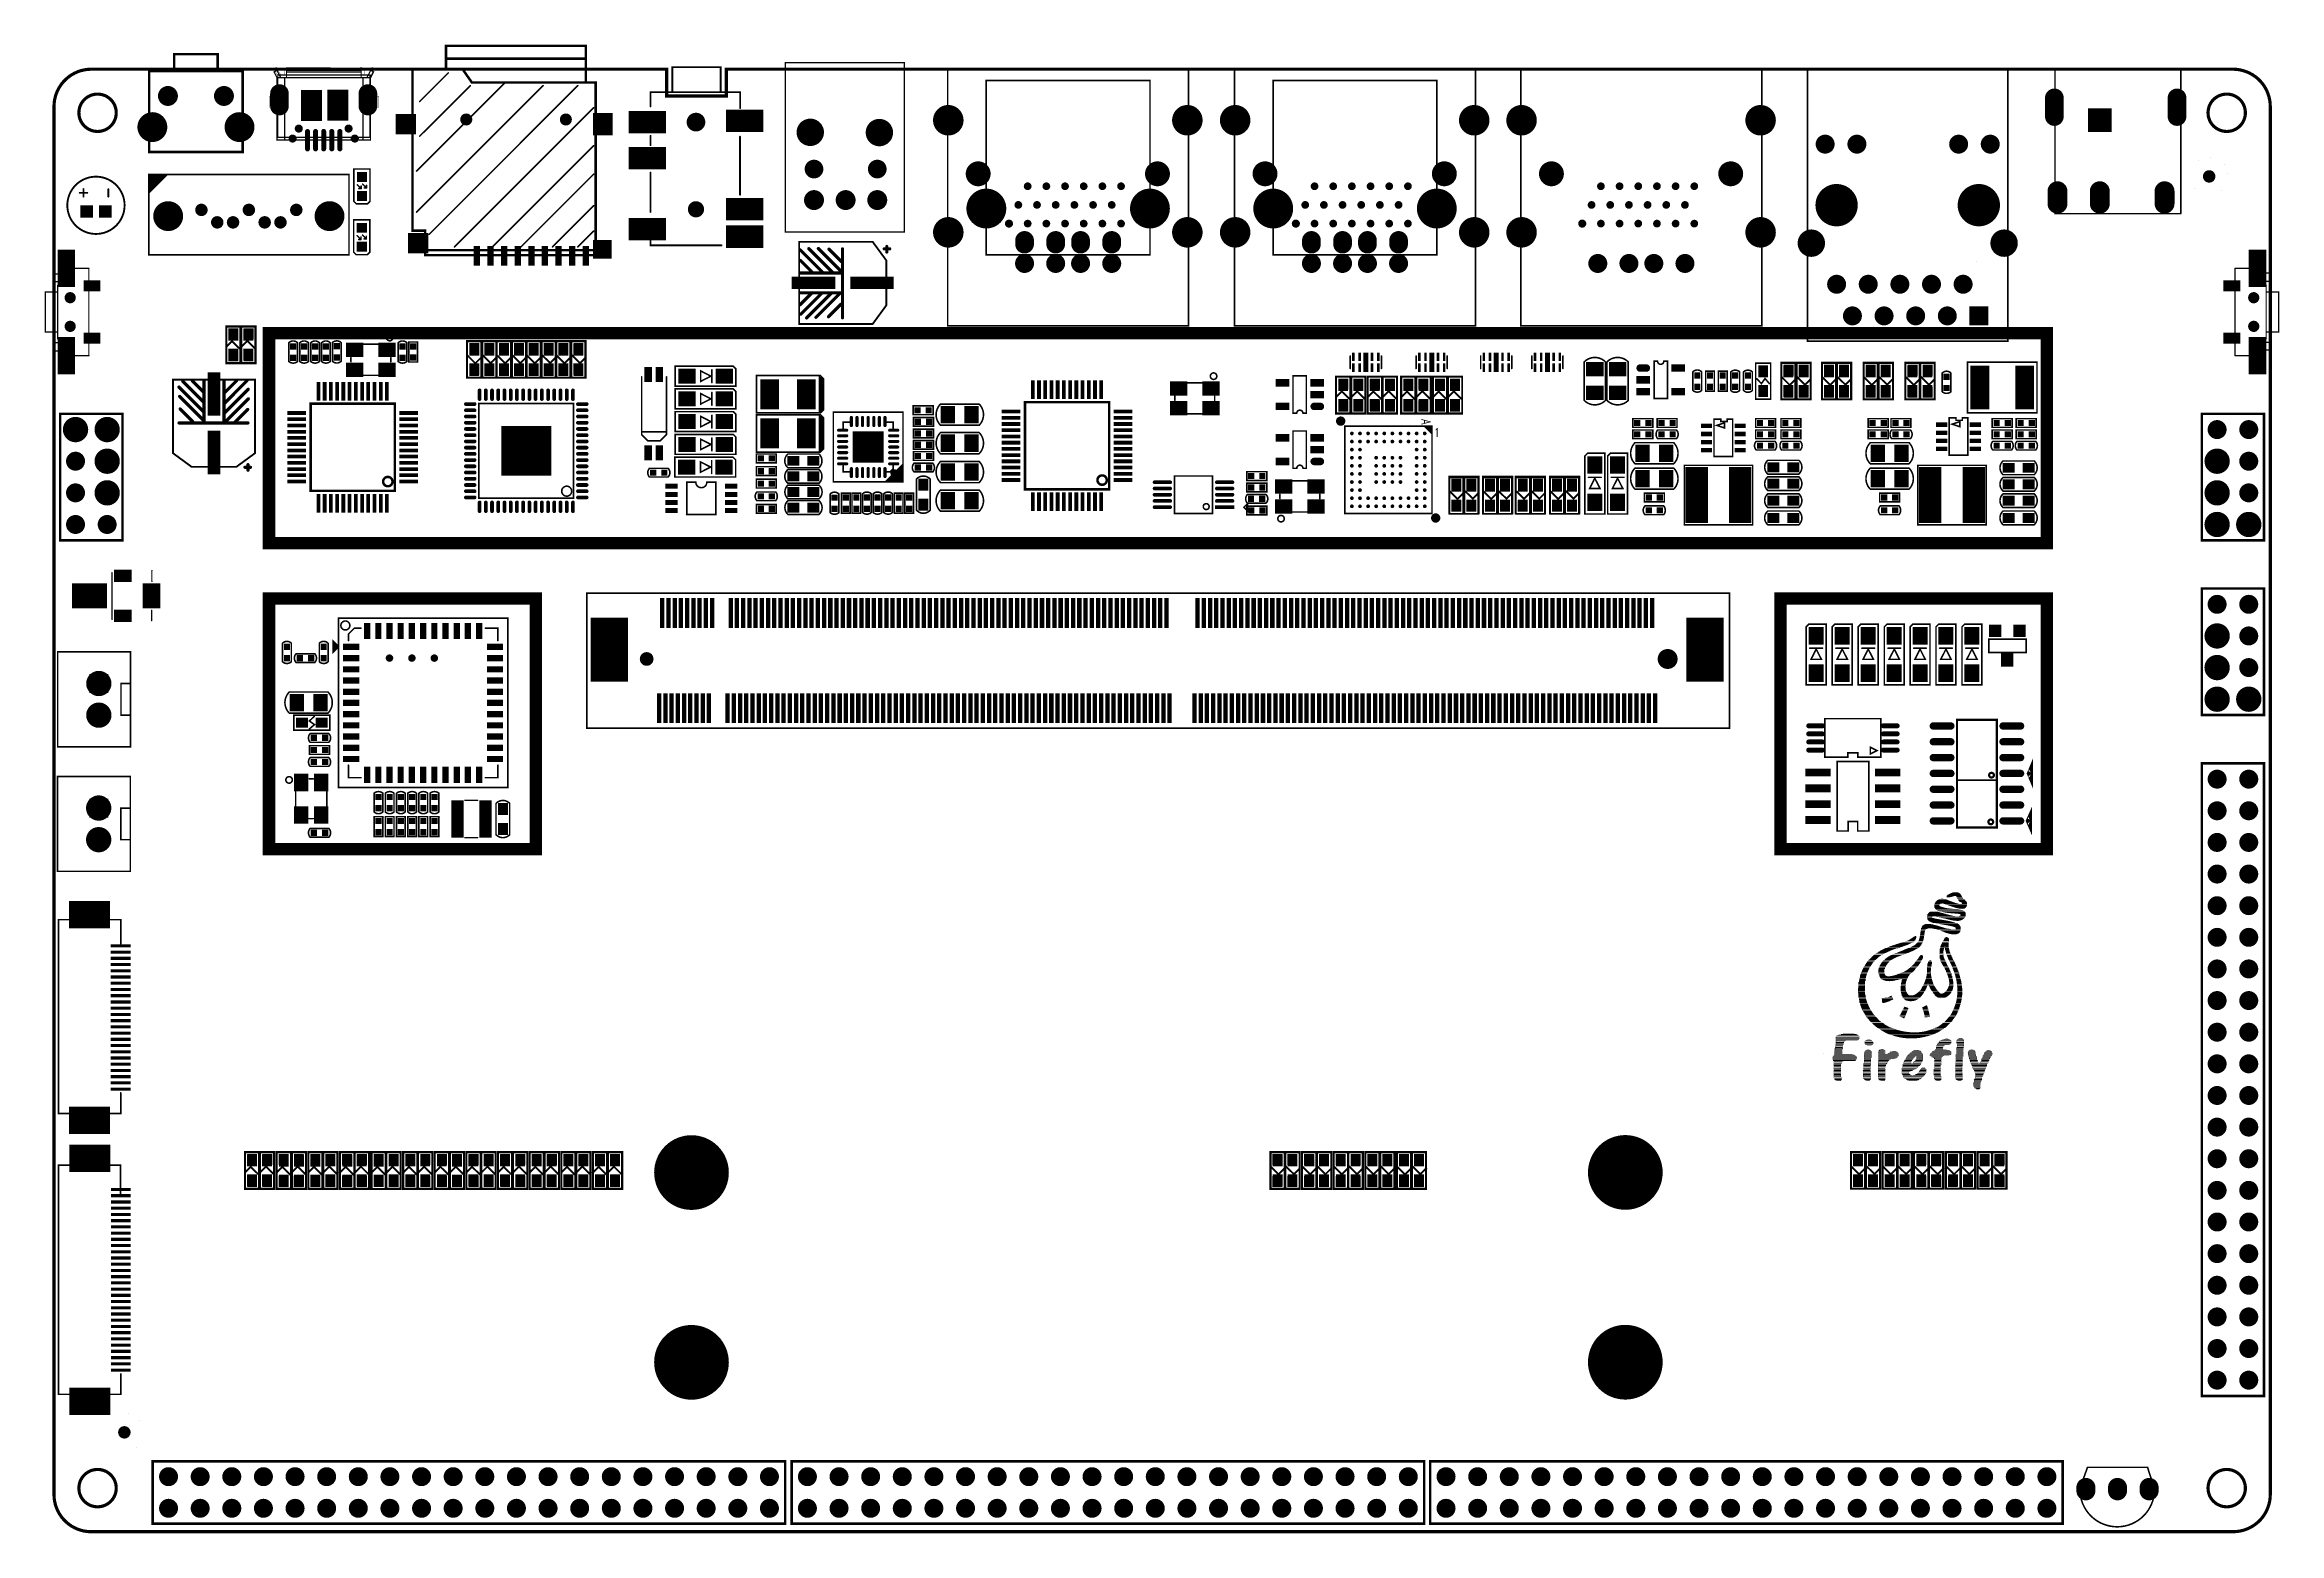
# Model space of a CAD drawing. Extents: x -1 to 179, y 0 to 119.
import ezdxf

# ---------------------------------------------------------------- set-up
doc = ezdxf.new("R2010")
doc.units = 0
for name, color, linetype in [('2D_LINE_126', 183, 'CONTINUOUS'), ('BOARD_CUTOUT_00', 254, 'CONTINUOUS'), ('BOARD_OUTLINE_00', 254, 'CONTINUOUS'), ('DRIL_NPLTE_THRU_01', 3, 'CONTINUOUS'), ('DRIL_NPLTE_THRU_02', 23, 'CONTINUOUS'), ('DRIL_NPLTE_THRU_03', 6, 'CONTINUOUS'), ('DRIL_NPLTE_THRU_04', 176, 'CONTINUOUS'), ('DRIL_PLTE_THRU_01', 3, 'CONTINUOUS'), ('DRIL_PLTE_THRU_02', 23, 'CONTINUOUS'), ('DRIL_PLTE_THRU_03', 6, 'CONTINUOUS'), ('DRIL_PLTE_THRU_04', 176, 'CONTINUOUS'), ('DRIL_SYMBOL', 254, 'CONTINUOUS'), ('PADS_BOT', 5, 'CONTINUOUS'), ('PADS_INNER', 96, 'CONTINUOUS'), ('PADS_TOP', 96, 'CONTINUOUS'), ('PADS_XR_121', 150, 'CONTINUOUS'), ('PADS_XR_123', 67, 'CONTINUOUS'), ('PADS_XR_125', 183, 'CONTINUOUS'), ('PART_TOP_2DLINE_00', 2, 'CONTINUOUS'), ('PART_TOP_2DLINE_01', 2, 'CONTINUOUS'), ('PART_TOP_2DLINE_120', 6, 'CONTINUOUS'), ('PART_TOP_2DLINE_126', 254, 'CONTINUOUS'), ('PART_TOP_TEXT_126', 254, 'CONTINUOUS'), ('TAG_00', 254, 'CONTINUOUS'), ('TAG_01', 254, 'CONTINUOUS')]:
    doc.layers.add(name, color=color, linetype=linetype)
doc.styles.add('W0$1', font='simplex', dxfattribs={"width": 0.75})

# ---------------------------------------------------------------- blocks, each defined once
blk = doc.blocks.new('SMOOTH_0$254')
at = {"const_width": 0.127}
blk.add_lwpolyline([(-0.0635, 0, 1), (0.0635, 0, 1)], format="xyb", close=True, dxfattribs=at)
blk = doc.blocks.new('BOARD_56')
at = {"layer": 'BOARD_CUTOUT_00', "const_width": 0.254}
for points in [[(-169, -3.5, 1), (-166, -3.5, 1)], [(2, -3.5, 1), (5, -3.5, 1)], [(-169, -113.94, 1), (-166, -113.94, 1)], [(2, -113.94, 1), (5, -113.94, 1)]]:
    blk.add_lwpolyline(points, format="xyb", close=True, dxfattribs=at)
at = {"layer": 'BOARD_OUTLINE_00', "const_width": 0.254}
blk.add_lwpolyline([(4, 0, -0.4142135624), (7, -3), (7, -114.448986, -0.4142135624), (4.008986, -117.44), (-168.0139, -117.44, -0.4142135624), (-171, -114.4539), (-171, -3, -0.4142135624), (-168, 0), (-121.8, 0), (-121.8, -2.149), (-117, -2.149), (-117, -0.000234), (-14.327606, -0.000234), (-14.327606, 0)], format="xyb", close=True, dxfattribs=at)
at = {"layer": 'BOARD_OUTLINE_00'}
for p in [(4, 0), (7, -3)]:
    blk.add_blockref('SMOOTH_0$254', p, dxfattribs=at)
blk = doc.blocks.new('SMOOTH_0$999998')
at = {"const_width": 0.5}
blk.add_lwpolyline([(-0.25, 0, 1), (0.25, 0, 1)], format="xyb", close=True, dxfattribs=at)
blk = doc.blocks.new('DRAWING_50')
at = {"layer": '2D_LINE_126', "const_width": 1}
blk.add_lwpolyline([(0.02, -0.43), (0.02, 19.71), (21.44, 19.71), (21.44, -0.43)], close=True, dxfattribs=at)
at = {"layer": '2D_LINE_126'}
for p in [(0.02, 19.71), (21.44, 19.71), (0.02, -0.43), (21.44, -0.43)]:
    blk.add_blockref('SMOOTH_0$999998', p, dxfattribs=at)
blk = doc.blocks.new('DRAWING_54')
at = {"layer": '2D_LINE_126', "const_width": 1}
blk.add_lwpolyline([(1.9558, 46.5328), (1.9558, 63.38951), (-140.8176, 63.3896), (-140.8176, 46.5328)], close=True, dxfattribs=at)
at = {"layer": '2D_LINE_126'}
for p in [(-140.8176, 63.3896), (1.9558, 63.38951), (-140.8176, 46.5328), (1.9558, 46.5328)]:
    blk.add_blockref('SMOOTH_0$999998', p, dxfattribs=at)
blk = doc.blocks.new('DRAWING_162')
at = {"layer": '2D_LINE_126', "const_width": 1}
blk.add_lwpolyline([(-62.94, 7.09), (-62.94, 27.23), (-41.56, 27.23), (-41.56, 7.09)], close=True, dxfattribs=at)
at = {"layer": '2D_LINE_126'}
for p in [(-62.94, 27.23), (-41.56, 27.23), (-62.94, 7.09), (-41.56, 7.09)]:
    blk.add_blockref('SMOOTH_0$999998', p, dxfattribs=at)
blk = doc.blocks.new('SMOOTH_0$127')
at = {"const_width": 0.0635}
blk.add_lwpolyline([(-0.03175, 0, 1), (0.03175, 0, 1)], format="xyb", close=True, dxfattribs=at)
blk = doc.blocks.new('PART_BODY_TOP_48')
at = {"layer": 'PART_TOP_2DLINE_01', "const_width": 0.127}
blk.add_lwpolyline([(4.925, 8.2), (4.925, -12.4), (-14.425, -12.4), (-14.425, 8.2)], close=True, dxfattribs=at)
at = {"layer": 'PART_TOP_2DLINE_01'}
for p in [(-14.425, 8.2), (4.925, 8.2), (-14.425, -12.4), (4.925, -12.4)]:
    blk.add_blockref('SMOOTH_0$127', p, dxfattribs=at)
blk = doc.blocks.new('DRIL_SYMBOL_0$4')
at = {"layer": 'DRIL_SYMBOL', "const_width": 0.0508}
for points in [[(-0.254, 0), (0.254, 0)], [(0, -0.254), (0, 0.254)]]:
    blk.add_lwpolyline(points, dxfattribs=at)
blk = doc.blocks.new('DRIL_HOLE_0$4')
at = {"const_width": 0.2}
blk.add_lwpolyline([(-0.1, 0, 1), (0.1, 0, 1)], format="xyb", close=True, dxfattribs=at)
blk.add_blockref('DRIL_SYMBOL_0$4', (0, 0))
blk = doc.blocks.new('PAD_0')
at = {"const_width": 0.31}
blk.add_lwpolyline([(0, -0.155, 1), (0, 0.155, 1)], format="xyb", close=True, dxfattribs=at)
blk = doc.blocks.new('PAD_1')
at = {"const_width": 0.325}
blk.add_lwpolyline([(0, -0.1625, 1), (0, 0.1625, 1)], format="xyb", close=True, dxfattribs=at)
blk = doc.blocks.new('STK_TOP_560')
at = {"layer": 'DRIL_PLTE_THRU_01'}
blk.add_blockref('DRIL_HOLE_0$4', (0, 0), dxfattribs=at)
at = {"layer": 'DRIL_PLTE_THRU_02'}
blk.add_blockref('DRIL_HOLE_0$4', (0, 0), dxfattribs=at)
at = {"layer": 'DRIL_PLTE_THRU_03'}
blk.add_blockref('DRIL_HOLE_0$4', (0, 0), dxfattribs=at)
at = {"layer": 'DRIL_PLTE_THRU_04'}
blk.add_blockref('DRIL_HOLE_0$4', (0, 0), dxfattribs=at)
at = {"layer": 'PADS_BOT'}
blk.add_blockref('PAD_0', (0, 0), dxfattribs=at)
at = {"layer": 'PADS_INNER'}
blk.add_blockref('PAD_0', (0, 0), dxfattribs=at)
at = {"layer": 'PADS_TOP'}
blk.add_blockref('PAD_1', (0, 0), dxfattribs=at)
blk = doc.blocks.new('STK_TOP_153')
at = {"layer": 'DRIL_PLTE_THRU_01'}
blk.add_blockref('DRIL_HOLE_0$4', (0, 0), dxfattribs=at)
at = {"layer": 'DRIL_PLTE_THRU_02'}
blk.add_blockref('DRIL_HOLE_0$4', (0, 0), dxfattribs=at)
at = {"layer": 'DRIL_PLTE_THRU_03'}
blk.add_blockref('DRIL_HOLE_0$4', (0, 0), dxfattribs=at)
at = {"layer": 'DRIL_PLTE_THRU_04'}
blk.add_blockref('DRIL_HOLE_0$4', (0, 0), dxfattribs=at)
at = {"layer": 'PADS_BOT'}
blk.add_blockref('PAD_0', (0, 0), dxfattribs=at)
at = {"layer": 'PADS_INNER'}
blk.add_blockref('PAD_0', (0, 0), dxfattribs=at)
at = {"layer": 'PADS_TOP'}
blk.add_blockref('PAD_0', (0, 0), dxfattribs=at)
blk = doc.blocks.new('DRIL_SYMBOL_1$6')
at = {"layer": 'DRIL_SYMBOL', "const_width": 0.0508}
for points in [[(-0.254, 0), (0.254, 0)], [(0, -0.254), (0, 0.254)]]:
    blk.add_lwpolyline(points, dxfattribs=at)
blk = doc.blocks.new('DRIL_HOLE_1$6')
at = {"const_width": 0.8}
blk.add_lwpolyline([(-0.4, 0, 1), (0.4, 0, 1)], format="xyb", close=True, dxfattribs=at)
blk.add_blockref('DRIL_SYMBOL_1$6', (0, 0))
blk = doc.blocks.new('PAD_2')
at = {"const_width": 1.225}
blk.add_lwpolyline([(0, -0.6125, 1), (0, 0.6125, 1)], format="xyb", close=True, dxfattribs=at)
blk = doc.blocks.new('STK_TOP_964')
at = {"layer": 'DRIL_PLTE_THRU_01'}
blk.add_blockref('DRIL_HOLE_1$6', (0, 0), dxfattribs=at)
at = {"layer": 'DRIL_PLTE_THRU_02'}
blk.add_blockref('DRIL_HOLE_1$6', (0, 0), dxfattribs=at)
at = {"layer": 'DRIL_PLTE_THRU_03'}
blk.add_blockref('DRIL_HOLE_1$6', (0, 0), dxfattribs=at)
at = {"layer": 'DRIL_PLTE_THRU_04'}
blk.add_blockref('DRIL_HOLE_1$6', (0, 0), dxfattribs=at)
at = {"layer": 'PADS_BOT'}
blk.add_blockref('PAD_2', (0, 0), dxfattribs=at)
at = {"layer": 'PADS_INNER'}
blk.add_blockref('PAD_2', (0, 0), dxfattribs=at)
at = {"layer": 'PADS_TOP'}
blk.add_blockref('PAD_2', (0, 0), dxfattribs=at)
blk = doc.blocks.new('DRIL_SYMBOL_2')
at = {"layer": 'DRIL_SYMBOL', "const_width": 0.0508}
for points in [[(-0.254, 0), (0.254, 0)], [(0, -0.254), (0, 0.254)]]:
    blk.add_lwpolyline(points, dxfattribs=at)
blk = doc.blocks.new('DRIL_HOLE_2')
at = {"const_width": 1}
blk.add_lwpolyline([(-0.5, 0, 1), (0.5, 0, 1)], format="xyb", close=True, dxfattribs=at)
blk.add_blockref('DRIL_SYMBOL_2', (0, 0))
blk = doc.blocks.new('PAD_3')
at = {"const_width": 1}
blk.add_lwpolyline([(0, -0.5, 1), (0, 0.5, 1)], format="xyb", close=True, dxfattribs=at)
blk = doc.blocks.new('STK_TOP_154')
at = {"layer": 'DRIL_PLTE_THRU_01'}
blk.add_blockref('DRIL_HOLE_2', (0, 0), dxfattribs=at)
at = {"layer": 'DRIL_PLTE_THRU_02'}
blk.add_blockref('DRIL_HOLE_2', (0, 0), dxfattribs=at)
at = {"layer": 'DRIL_PLTE_THRU_03'}
blk.add_blockref('DRIL_HOLE_2', (0, 0), dxfattribs=at)
at = {"layer": 'DRIL_PLTE_THRU_04'}
blk.add_blockref('DRIL_HOLE_2', (0, 0), dxfattribs=at)
at = {"layer": 'PADS_BOT'}
blk.add_blockref('PAD_3', (0, 0), dxfattribs=at)
at = {"layer": 'PADS_INNER'}
blk.add_blockref('PAD_3', (0, 0), dxfattribs=at)
at = {"layer": 'PADS_TOP'}
blk.add_blockref('PAD_3', (0, 0), dxfattribs=at)
blk = doc.blocks.new('DRIL_SYMBOL_0$889')
at = {"layer": 'DRIL_SYMBOL', "const_width": 0.0508}
for points in [[(-0.254, 0), (0.254, 0)], [(0, -0.254), (0, 0.254)]]:
    blk.add_lwpolyline(points, dxfattribs=at)
blk = doc.blocks.new('DRIL_HOLE_0$889')
at = {"const_width": 0.4445}
blk.add_lwpolyline([(-0.22225, 0, 1), (0.22225, 0, 1)], format="xyb", close=True, dxfattribs=at)
blk.add_blockref('DRIL_SYMBOL_0$889', (0, 0))
blk = doc.blocks.new('PAD_4')
at = {"const_width": 0.762}
blk.add_lwpolyline([(0, -0.381, 1), (0, 0.381, 1)], format="xyb", close=True, dxfattribs=at)
blk = doc.blocks.new('STK_TOP_156')
at = {"layer": 'DRIL_PLTE_THRU_01'}
blk.add_blockref('DRIL_HOLE_0$889', (0, 0), dxfattribs=at)
at = {"layer": 'DRIL_PLTE_THRU_02'}
blk.add_blockref('DRIL_HOLE_0$889', (0, 0), dxfattribs=at)
at = {"layer": 'DRIL_PLTE_THRU_03'}
blk.add_blockref('DRIL_HOLE_0$889', (0, 0), dxfattribs=at)
at = {"layer": 'DRIL_PLTE_THRU_04'}
blk.add_blockref('DRIL_HOLE_0$889', (0, 0), dxfattribs=at)
at = {"layer": 'PADS_BOT'}
blk.add_blockref('PAD_4', (0, 0), dxfattribs=at)
at = {"layer": 'PADS_INNER'}
blk.add_blockref('PAD_4', (0, 0), dxfattribs=at)
at = {"layer": 'PADS_TOP'}
blk.add_blockref('PAD_4', (0, 0), dxfattribs=at)
blk = doc.blocks.new('SYM_TOP_51')
for name, p in [('PART_BODY_TOP_48', (0, 0)), ('STK_TOP_156', (-8.25, 3.2)), ('STK_TOP_156', (-5.75, 3.2)), ('STK_TOP_156', (-3.75, 3.2)), ('STK_TOP_156', (-1.25, 3.2)), ('STK_TOP_964', (-14.325, 0.7)), ('STK_TOP_964', (4.875, 0.7)), ('STK_TOP_153', (-9, 0)), ('STK_TOP_153', (-7.5, 0)), ('STK_TOP_153', (-6, 0)), ('STK_TOP_153', (-4.5, 0)), ('STK_TOP_153', (-3, 0)), ('STK_TOP_153', (-1.5, 0)), ('STK_TOP_560', (0, 0)), ('STK_TOP_153', (-8.25, -1.5)), ('STK_TOP_153', (-6.75, -1.5)), ('STK_TOP_153', (-5.25, -1.5)), ('STK_TOP_153', (-3.75, -1.5)), ('STK_TOP_153', (-2.25, -1.5)), ('STK_TOP_153', (-0.75, -1.5)), ('STK_TOP_154', (-11.925, -4)), ('STK_TOP_153', (-9, -3)), ('STK_TOP_153', (-7.5, -3)), ('STK_TOP_153', (-6, -3)), ('STK_TOP_153', (-4.5, -3)), ('STK_TOP_153', (-3, -3)), ('STK_TOP_153', (-1.5, -3)), ('STK_TOP_154', (2.475, -4)), ('STK_TOP_964', (-14.325, -8.3)), ('STK_TOP_964', (4.875, -8.3))]:
    blk.add_blockref(name, p)
blk = doc.blocks.new('PART_TOP_6')
blk.add_blockref('SYM_TOP_51', (0, 0))
blk = doc.blocks.new('SMOOTH_0$199898')
at = {"const_width": 0.099949}
blk.add_lwpolyline([(-0.049974, 0, 1), (0.049974, 0, 1)], format="xyb", close=True, dxfattribs=at)
blk = doc.blocks.new('PART_BODY_TOP_34')
at = {"layer": 'PART_TOP_2DLINE_01', "const_width": 0.2}
blk.add_lwpolyline([(-3.5, 3.38), (3.5, 3.38), (3.5, -3.38), (-3.5, -3.38)], close=True, dxfattribs=at)
blk.add_lwpolyline([(-3.13, -2.82, 1), (-2.38, -2.82, 1)], format="xyb", close=True, dxfattribs=at)
at = {"layer": 'PART_TOP_2DLINE_01'}
for p in [(-3.5, 3.38), (3.5, 3.38), (-3.5, -3.38), (3.5, -3.38)]:
    blk.add_blockref('SMOOTH_0$199898', p, dxfattribs=at)
blk = doc.blocks.new('DRIL_HOLE_0')
blk.add_lwpolyline([(0, 0, 1), (0, 0, 1)], format="xyb", close=True)
blk = doc.blocks.new('PAD_5')
blk.add_lwpolyline([(0, 0, 1), (0, 0, 1)], format="xyb", close=True)
blk = doc.blocks.new('PAD_6')
at = {"const_width": 0.299999}
blk.add_lwpolyline([(-0.749998, 0), (0.749998, 0)], dxfattribs=at)
blk = doc.blocks.new('STK_TOP_97')
at = {"layer": 'DRIL_PLTE_THRU_01'}
blk.add_blockref('DRIL_HOLE_0', (0, 0), dxfattribs=at)
at = {"layer": 'DRIL_PLTE_THRU_02'}
blk.add_blockref('DRIL_HOLE_0', (0, 0), dxfattribs=at)
at = {"layer": 'DRIL_PLTE_THRU_03'}
blk.add_blockref('DRIL_HOLE_0', (0, 0), dxfattribs=at)
at = {"layer": 'DRIL_PLTE_THRU_04'}
blk.add_blockref('DRIL_HOLE_0', (0, 0), dxfattribs=at)
at = {"layer": 'PADS_BOT'}
blk.add_blockref('PAD_5', (0, 0), dxfattribs=at)
at = {"layer": 'PADS_INNER'}
blk.add_blockref('PAD_5', (0, 0), dxfattribs=at)
at = {"layer": 'PADS_TOP', "rotation": 90}
blk.add_blockref('PAD_6', (0, 0), dxfattribs=at)
blk = doc.blocks.new('STK_TOP_98')
at = {"layer": 'DRIL_PLTE_THRU_01'}
blk.add_blockref('DRIL_HOLE_0', (0, 0), dxfattribs=at)
at = {"layer": 'DRIL_PLTE_THRU_02'}
blk.add_blockref('DRIL_HOLE_0', (0, 0), dxfattribs=at)
at = {"layer": 'DRIL_PLTE_THRU_03'}
blk.add_blockref('DRIL_HOLE_0', (0, 0), dxfattribs=at)
at = {"layer": 'DRIL_PLTE_THRU_04'}
blk.add_blockref('DRIL_HOLE_0', (0, 0), dxfattribs=at)
at = {"layer": 'PADS_BOT'}
blk.add_blockref('PAD_5', (0, 0), dxfattribs=at)
at = {"layer": 'PADS_INNER'}
blk.add_blockref('PAD_5', (0, 0), dxfattribs=at)
at = {"layer": 'PADS_TOP'}
blk.add_blockref('PAD_6', (0, 0), dxfattribs=at)
blk = doc.blocks.new('SYM_TOP_37')
for name, p in [('STK_TOP_97', (-2.75, 4.5)), ('STK_TOP_97', (-2.25, 4.5)), ('STK_TOP_97', (-1.75, 4.5)), ('STK_TOP_97', (-1.25, 4.5)), ('STK_TOP_97', (-0.75, 4.5)), ('STK_TOP_97', (-0.25, 4.5)), ('STK_TOP_97', (0.25, 4.5)), ('STK_TOP_97', (0.75, 4.5)), ('STK_TOP_97', (1.25, 4.5)), ('STK_TOP_97', (1.75, 4.5)), ('STK_TOP_97', (2.25, 4.5)), ('STK_TOP_97', (2.75, 4.5)), ('STK_TOP_98', (-4.5, 2.75)), ('STK_TOP_98', (-4.5, 2.25)), ('STK_TOP_98', (-4.5, 1.75)), ('PART_BODY_TOP_34', (0, 0)), ('STK_TOP_98', (4.5, 2.75)), ('STK_TOP_98', (4.5, 2.25)), ('STK_TOP_98', (4.5, 1.75)), ('STK_TOP_98', (-4.5, 1.25)), ('STK_TOP_98', (-4.5, 0.75)), ('STK_TOP_98', (-4.5, 0.25)), ('STK_TOP_98', (4.5, 1.25)), ('STK_TOP_98', (4.5, 0.75)), ('STK_TOP_98', (4.5, 0.25)), ('STK_TOP_98', (-4.5, -0.25)), ('STK_TOP_98', (-4.5, -0.75)), ('STK_TOP_98', (-4.5, -1.25)), ('STK_TOP_98', (-4.5, -1.75)), ('STK_TOP_98', (4.5, -0.25)), ('STK_TOP_98', (4.5, -0.75)), ('STK_TOP_98', (4.5, -1.25)), ('STK_TOP_98', (4.5, -1.75)), ('STK_TOP_98', (-4.5, -2.25)), ('STK_TOP_98', (-4.5, -2.75)), ('STK_TOP_98', (4.5, -2.25)), ('STK_TOP_98', (4.5, -2.75)), ('STK_TOP_97', (-2.75, -4.5)), ('STK_TOP_97', (-2.25, -4.5)), ('STK_TOP_97', (-1.75, -4.5)), ('STK_TOP_97', (-1.25, -4.5)), ('STK_TOP_97', (-0.75, -4.5)), ('STK_TOP_97', (-0.25, -4.5)), ('STK_TOP_97', (0.25, -4.5)), ('STK_TOP_97', (0.75, -4.5)), ('STK_TOP_97', (1.25, -4.5)), ('STK_TOP_97', (1.75, -4.5)), ('STK_TOP_97', (2.25, -4.5)), ('STK_TOP_97', (2.75, -4.5))]:
    blk.add_blockref(name, p)
blk = doc.blocks.new('PART_TOP_7')
blk.add_blockref('SYM_TOP_37', (0, 0))
blk = doc.blocks.new('PART_BODY_TOP_47')
at = {"layer": 'PART_TOP_2DLINE_01', "const_width": 0.127}
blk.add_lwpolyline([(-1.45, -0.55), (-1.45, 0.55), (1.45, 0.55), (1.45, -0.55)], close=True, dxfattribs=at)
at = {"layer": 'PART_TOP_2DLINE_01'}
for p in [(-1.45, 0.55), (1.45, 0.55), (-1.45, -0.55), (1.45, -0.55)]:
    blk.add_blockref('SMOOTH_0$127', p, dxfattribs=at)
blk = doc.blocks.new('PAD_7')
at = {"const_width": 0.8}
blk.add_lwpolyline([(-0.4825, 0), (0.4825, 0)], dxfattribs=at)
blk = doc.blocks.new('STK_TOP_149')
at = {"layer": 'DRIL_PLTE_THRU_01'}
blk.add_blockref('DRIL_HOLE_0', (0, 0), dxfattribs=at)
at = {"layer": 'DRIL_PLTE_THRU_02'}
blk.add_blockref('DRIL_HOLE_0', (0, 0), dxfattribs=at)
at = {"layer": 'DRIL_PLTE_THRU_03'}
blk.add_blockref('DRIL_HOLE_0', (0, 0), dxfattribs=at)
at = {"layer": 'DRIL_PLTE_THRU_04'}
blk.add_blockref('DRIL_HOLE_0', (0, 0), dxfattribs=at)
at = {"layer": 'PADS_BOT'}
blk.add_blockref('PAD_5', (0, 0), dxfattribs=at)
at = {"layer": 'PADS_INNER'}
blk.add_blockref('PAD_5', (0, 0), dxfattribs=at)
at = {"layer": 'PADS_TOP'}
blk.add_blockref('PAD_7', (0, 0), dxfattribs=at)
blk = doc.blocks.new('SYM_TOP_50')
for name, p in [('STK_TOP_149', (-0.8, 0)), ('PART_BODY_TOP_47', (0, 0)), ('STK_TOP_149', (0.8, 0))]:
    blk.add_blockref(name, p)
blk = doc.blocks.new('PART_TOP_8')
blk.add_blockref('SYM_TOP_50', (0, 0))
blk = doc.blocks.new('PART_TOP_9')
blk.add_blockref('SYM_TOP_50', (0, 0))
blk = doc.blocks.new('SMOOTH_0$15011')
at = {"const_width": 0.0751}
blk.add_lwpolyline([(-0.04, 0, 1), (0.04, 0, 1)], format="xyb", close=True, dxfattribs=at)
blk = doc.blocks.new('PART_BODY_TOP_15')
at = {"layer": 'PART_TOP_2DLINE_01', "const_width": 0.127}
blk.add_lwpolyline([(-1.49, -1.2), (-1.49, 1.19), (1.5, 1.19), (1.5, -1.2)], close=True, dxfattribs=at)
at = {"layer": 'PART_TOP_2DLINE_01'}
for points, const_width in [([(-1.49, 0), (1.5, 0)], 0.127), ([(0.29, 1.11), (-0.31, 0.51), (0.31, -0.11), (-0.29, -0.72), (0.18, -1.19)], 0.15)]:
    blk.add_lwpolyline(points, dxfattribs=dict(at, const_width=const_width))
for name, p in [('SMOOTH_0$127', (-1.49, 1.19)), ('SMOOTH_0$127', (-1.49, 0)), ('SMOOTH_0$15011', (-0.31, 0.51)), ('SMOOTH_0$15011', (0.29, 1.11)), ('SMOOTH_0$127', (1.5, 1.19)), ('SMOOTH_0$127', (1.5, 0)), ('SMOOTH_0$127', (-1.49, -1.2)), ('SMOOTH_0$15011', (-0.29, -0.72)), ('SMOOTH_0$15011', (0.18, -1.19)), ('SMOOTH_0$15011', (0.31, -0.11)), ('SMOOTH_0$127', (1.5, -1.2))]:
    blk.add_blockref(name, p, dxfattribs=at)
blk = doc.blocks.new('PAD_8')
at = {"const_width": 0.8}
blk.add_lwpolyline([(-0.45, 0), (0.45, 0)], dxfattribs=at)
blk = doc.blocks.new('STK_TOP_25')
at = {"layer": 'DRIL_PLTE_THRU_01'}
blk.add_blockref('DRIL_HOLE_0', (0, 0), dxfattribs=at)
at = {"layer": 'DRIL_PLTE_THRU_02'}
blk.add_blockref('DRIL_HOLE_0', (0, 0), dxfattribs=at)
at = {"layer": 'DRIL_PLTE_THRU_03'}
blk.add_blockref('DRIL_HOLE_0', (0, 0), dxfattribs=at)
at = {"layer": 'DRIL_PLTE_THRU_04'}
blk.add_blockref('DRIL_HOLE_0', (0, 0), dxfattribs=at)
at = {"layer": 'PADS_BOT'}
blk.add_blockref('PAD_5', (0, 0), dxfattribs=at)
at = {"layer": 'PADS_INNER'}
blk.add_blockref('PAD_5', (0, 0), dxfattribs=at)
at = {"layer": 'PADS_TOP'}
blk.add_blockref('PAD_8', (0, 0), dxfattribs=at)
blk = doc.blocks.new('SYM_TOP_18')
for name, p in [('STK_TOP_25', (-0.87492, 0.605056)), ('PART_BODY_TOP_15', (0, 0)), ('STK_TOP_25', (0.879966, 0.602008)), ('STK_TOP_25', (-0.88, -0.605)), ('STK_TOP_25', (0.880982, -0.605))]:
    blk.add_blockref(name, p)
blk = doc.blocks.new('PART_TOP_10')
blk.add_blockref('SYM_TOP_18', (0, 0))
blk = doc.blocks.new('PART_TOP_11')
blk.add_blockref('SYM_TOP_50', (0, 0))
blk = doc.blocks.new('PART_TOP_12')
blk.add_blockref('SYM_TOP_50', (0, 0))
blk = doc.blocks.new('PART_TOP_13')
blk.add_blockref('SYM_TOP_18', (0, 0))
blk = doc.blocks.new('PART_TOP_14')
blk.add_blockref('SYM_TOP_50', (0, 0))
blk = doc.blocks.new('PART_TOP_15')
blk.add_blockref('SYM_TOP_50', (0, 0))
blk = doc.blocks.new('PART_TOP_16')
blk.add_blockref('SYM_TOP_18', (0, 0))
blk = doc.blocks.new('PART_TOP_17')
blk.add_blockref('SYM_TOP_50', (0, 0))
blk = doc.blocks.new('PART_TOP_18')
blk.add_blockref('SYM_TOP_50', (0, 0))
blk = doc.blocks.new('PART_TOP_19')
blk.add_blockref('SYM_TOP_18', (0, 0))
blk = doc.blocks.new('PART_TOP_20')
blk.add_blockref('SYM_TOP_50', (0, 0))
blk = doc.blocks.new('PART_TOP_21')
blk.add_blockref('SYM_TOP_50', (0, 0))
blk = doc.blocks.new('PART_TOP_22')
blk.add_blockref('SYM_TOP_18', (0, 0))
blk = doc.blocks.new('PART_BODY_TOP_55')
at = {"layer": 'PART_TOP_2DLINE_01', "const_width": 0.2}
blk.add_lwpolyline([(-25.4, 2.5), (25.4, 2.5), (25.4, -2.5), (-25.4, -2.5)], close=True, dxfattribs=at)
at = {"layer": 'PART_TOP_2DLINE_01'}
for p in [(-25.4, 2.5), (25.4, 2.5), (-25.4, -2.5), (25.4, -2.5)]:
    blk.add_blockref('SMOOTH_0$199898', p, dxfattribs=at)
blk = doc.blocks.new('DRIL_SYMBOL_1')
at = {"layer": 'DRIL_SYMBOL', "const_width": 0.0508}
for points in [[(-0.254, 0), (0.254, 0)], [(0, -0.254), (0, 0.254)]]:
    blk.add_lwpolyline(points, dxfattribs=at)
blk = doc.blocks.new('DRIL_HOLE_1')
at = {"const_width": 0.5}
blk.add_lwpolyline([(-0.25, 0, 1), (0.25, 0, 1)], format="xyb", close=True, dxfattribs=at)
blk.add_blockref('DRIL_SYMBOL_1', (0, 0))
blk = doc.blocks.new('PAD_9')
at = {"const_width": 0.762}
blk.add_lwpolyline([(0, -0.381), (0, -0.381, 1), (0, 0.381), (0, 0.381, 1)], format="xyb", close=True, dxfattribs=at)
blk = doc.blocks.new('STK_TOP_48')
at = {"layer": 'DRIL_PLTE_THRU_01'}
blk.add_blockref('DRIL_HOLE_1', (0, 0), dxfattribs=at)
at = {"layer": 'DRIL_PLTE_THRU_02'}
blk.add_blockref('DRIL_HOLE_1', (0, 0), dxfattribs=at)
at = {"layer": 'DRIL_PLTE_THRU_03'}
blk.add_blockref('DRIL_HOLE_1', (0, 0), dxfattribs=at)
at = {"layer": 'DRIL_PLTE_THRU_04'}
blk.add_blockref('DRIL_HOLE_1', (0, 0), dxfattribs=at)
at = {"layer": 'PADS_BOT'}
blk.add_blockref('PAD_9', (0, 0), dxfattribs=at)
at = {"layer": 'PADS_INNER'}
blk.add_blockref('PAD_9', (0, 0), dxfattribs=at)
at = {"layer": 'PADS_TOP'}
blk.add_blockref('PAD_9', (0, 0), dxfattribs=at)
blk = doc.blocks.new('STK_TOP_160')
at = {"layer": 'DRIL_PLTE_THRU_01'}
blk.add_blockref('DRIL_HOLE_1', (0, 0), dxfattribs=at)
at = {"layer": 'DRIL_PLTE_THRU_02'}
blk.add_blockref('DRIL_HOLE_1', (0, 0), dxfattribs=at)
at = {"layer": 'DRIL_PLTE_THRU_03'}
blk.add_blockref('DRIL_HOLE_1', (0, 0), dxfattribs=at)
at = {"layer": 'DRIL_PLTE_THRU_04'}
blk.add_blockref('DRIL_HOLE_1', (0, 0), dxfattribs=at)
at = {"layer": 'PADS_BOT'}
blk.add_blockref('PAD_4', (0, 0), dxfattribs=at)
at = {"layer": 'PADS_INNER'}
blk.add_blockref('PAD_4', (0, 0), dxfattribs=at)
at = {"layer": 'PADS_TOP'}
blk.add_blockref('PAD_4', (0, 0), dxfattribs=at)
blk = doc.blocks.new('SYM_TOP_56')
for name, p in [('PART_BODY_TOP_55', (0, 0)), ('STK_TOP_160', (-24.13, 1.27)), ('STK_TOP_160', (-21.59, 1.27)), ('STK_TOP_160', (-19.05, 1.27)), ('STK_TOP_160', (-16.51, 1.27)), ('STK_TOP_160', (-13.97, 1.27)), ('STK_TOP_160', (-11.43, 1.27)), ('STK_TOP_160', (-8.89, 1.27)), ('STK_TOP_160', (-6.35, 1.27)), ('STK_TOP_160', (-3.81, 1.27)), ('STK_TOP_160', (-1.27, 1.27)), ('STK_TOP_160', (1.27, 1.27)), ('STK_TOP_160', (3.81, 1.27)), ('STK_TOP_160', (6.35, 1.27)), ('STK_TOP_160', (8.89, 1.27)), ('STK_TOP_160', (11.43, 1.27)), ('STK_TOP_160', (13.97, 1.27)), ('STK_TOP_160', (16.51, 1.27)), ('STK_TOP_160', (19.05, 1.27)), ('STK_TOP_160', (21.59, 1.27)), ('STK_TOP_160', (24.13, 1.27)), ('STK_TOP_48', (-24.13, -1.27)), ('STK_TOP_48', (-21.59, -1.27)), ('STK_TOP_48', (-19.05, -1.27)), ('STK_TOP_48', (-16.51, -1.27)), ('STK_TOP_48', (-13.97, -1.27)), ('STK_TOP_48', (-11.43, -1.27)), ('STK_TOP_48', (-8.89, -1.27)), ('STK_TOP_48', (-6.35, -1.27)), ('STK_TOP_48', (-3.81, -1.27)), ('STK_TOP_48', (-1.27, -1.27)), ('STK_TOP_48', (1.27, -1.27)), ('STK_TOP_48', (3.81, -1.27)), ('STK_TOP_48', (6.35, -1.27)), ('STK_TOP_48', (8.89, -1.27)), ('STK_TOP_48', (11.43, -1.27)), ('STK_TOP_48', (13.97, -1.27)), ('STK_TOP_48', (16.51, -1.27)), ('STK_TOP_48', (19.05, -1.27)), ('STK_TOP_48', (21.59, -1.27)), ('STK_TOP_48', (24.13, -1.27))]:
    blk.add_blockref(name, p)
blk = doc.blocks.new('PART_TOP_30')
blk.add_blockref('SYM_TOP_56', (0, 0))
blk = doc.blocks.new('PART_BODY_TOP_19')
at = {"layer": 'PART_TOP_2DLINE_00', "const_width": 0.127}
blk.add_lwpolyline([(-2.54, 2.54), (5.08, 2.54), (5.08, -3.302), (-2.54, -3.302)], close=True, dxfattribs=at)
blk.add_lwpolyline([(0, 2.54), (0, 1.778), (2.54, 1.778), (2.54, 2.54)], dxfattribs=at)
at = {"layer": 'PART_TOP_2DLINE_00'}
for p in [(-2.54, 2.54), (0, 2.54), (0, 1.778), (2.54, 2.54), (2.54, 1.778), (5.08, 2.54), (-2.54, -3.302), (5.08, -3.302)]:
    blk.add_blockref('SMOOTH_0$127', p, dxfattribs=at)
blk = doc.blocks.new('DRIL_SYMBOL_0$9398')
at = {"layer": 'DRIL_SYMBOL', "const_width": 0.0508}
for points in [[(-0.254, 0), (0.254, 0)], [(0, -0.254), (0, 0.254)]]:
    blk.add_lwpolyline(points, dxfattribs=at)
blk = doc.blocks.new('DRIL_HOLE_0$9398')
at = {"const_width": 0.4699}
blk.add_lwpolyline([(-0.23495, 0, 1), (0.23495, 0, 1)], format="xyb", close=True, dxfattribs=at)
blk.add_blockref('DRIL_SYMBOL_0$9398', (0, 0))
blk = doc.blocks.new('PAD_10')
at = {"const_width": 1.524}
blk.add_lwpolyline([(-0.762, 0), (0.762, 0)], dxfattribs=at)
blk = doc.blocks.new('PAD_11')
at = {"const_width": 1.016}
blk.add_lwpolyline([(0, -0.508, 1), (0, 0.508, 1)], format="xyb", close=True, dxfattribs=at)
blk = doc.blocks.new('STK_TOP_47')
at = {"layer": 'DRIL_PLTE_THRU_01'}
blk.add_blockref('DRIL_HOLE_0$9398', (0, 0), dxfattribs=at)
at = {"layer": 'DRIL_PLTE_THRU_02'}
blk.add_blockref('DRIL_HOLE_0$9398', (0, 0), dxfattribs=at)
at = {"layer": 'DRIL_PLTE_THRU_03'}
blk.add_blockref('DRIL_HOLE_0$9398', (0, 0), dxfattribs=at)
at = {"layer": 'DRIL_PLTE_THRU_04'}
blk.add_blockref('DRIL_HOLE_0$9398', (0, 0), dxfattribs=at)
at = {"layer": 'PADS_BOT'}
blk.add_blockref('PAD_10', (0, 0), dxfattribs=at)
at = {"layer": 'PADS_INNER'}
blk.add_blockref('PAD_10', (0, 0), dxfattribs=at)
at = {"layer": 'PADS_TOP'}
blk.add_blockref('PAD_10', (0, 0), dxfattribs=at)
at = {"layer": 'PADS_XR_125'}
blk.add_blockref('PAD_11', (0, 0), dxfattribs=at)
blk = doc.blocks.new('PAD_12')
at = {"const_width": 1.016}
blk.add_lwpolyline([(0, -0.508), (0, -0.508, 1), (0, 0.508), (0, 0.508, 1)], format="xyb", close=True, dxfattribs=at)
blk = doc.blocks.new('STK_TOP_46')
at = {"layer": 'DRIL_PLTE_THRU_01'}
blk.add_blockref('DRIL_HOLE_0$9398', (0, 0), dxfattribs=at)
at = {"layer": 'DRIL_PLTE_THRU_02'}
blk.add_blockref('DRIL_HOLE_0$9398', (0, 0), dxfattribs=at)
at = {"layer": 'DRIL_PLTE_THRU_03'}
blk.add_blockref('DRIL_HOLE_0$9398', (0, 0), dxfattribs=at)
at = {"layer": 'DRIL_PLTE_THRU_04'}
blk.add_blockref('DRIL_HOLE_0$9398', (0, 0), dxfattribs=at)
at = {"layer": 'PADS_BOT'}
blk.add_blockref('PAD_9', (0, 0), dxfattribs=at)
at = {"layer": 'PADS_INNER'}
blk.add_blockref('PAD_9', (0, 0), dxfattribs=at)
at = {"layer": 'PADS_TOP'}
blk.add_blockref('PAD_9', (0, 0), dxfattribs=at)
at = {"layer": 'PADS_XR_125'}
blk.add_blockref('PAD_12', (0, 0), dxfattribs=at)
blk = doc.blocks.new('SYM_TOP_22')
for name, p in [('PART_BODY_TOP_19', (0, 0)), ('STK_TOP_47', (0, 0)), ('STK_TOP_46', (2.54, 0))]:
    blk.add_blockref(name, p)
blk = doc.blocks.new('PART_TOP_39')
blk.add_blockref('SYM_TOP_22', (0, 0))
blk = doc.blocks.new('PART_TOP_42')
blk.add_blockref('SYM_TOP_18', (0, 0))
blk = doc.blocks.new('PART_TOP_43')
blk.add_blockref('SYM_TOP_50', (0, 0))
blk = doc.blocks.new('SMOOTH_0$05')
at = {"const_width": 0.025}
blk.add_lwpolyline([(-0.0125, 0, 1), (0.0125, 0, 1)], format="xyb", close=True, dxfattribs=at)
blk = doc.blocks.new('PART_BODY_TOP_114')
at = {"layer": 'PART_TOP_2DLINE_01', "const_width": 0.127}
blk.add_lwpolyline([(-3.8, -3.8), (-3.8, 3.8), (3.8, 3.8), (3.8, -3.8)], close=True, dxfattribs=at)
blk.add_lwpolyline([(-2.846, 3.246, 1), (-3.646, 3.246, 1)], format="xyb", close=True, dxfattribs=at)
at = {"layer": 'PART_TOP_2DLINE_120', "const_width": 0.05}
for points in [[(-0.5, 0), (0.5, 0)], [(0, -0.5), (0, 0.5)]]:
    blk.add_lwpolyline(points, dxfattribs=at)
blk.add_lwpolyline([(-0.35, 0, 1), (0.35, 0, 1)], format="xyb", close=True, dxfattribs=at)
at = {"layer": 'PART_TOP_2DLINE_01'}
for p in [(-3.8, 3.8), (3.8, 3.8), (-3.8, -3.8), (3.8, -3.8)]:
    blk.add_blockref('SMOOTH_0$127', p, dxfattribs=at)
at = {"layer": 'PART_TOP_2DLINE_120'}
for p in [(-0.5, 0), (0, 0.5), (0.5, 0), (0, -0.5)]:
    blk.add_blockref('SMOOTH_0$05', p, dxfattribs=at)
blk = doc.blocks.new('PAD_13')
at = {"const_width": 0.15}
blk.add_lwpolyline([(-0.35, -0.075), (0.35, -0.075, 1), (0.35, 0.075), (-0.35, 0.075, 1)], format="xyb", close=True, dxfattribs=at)
blk = doc.blocks.new('STK_TOP_650')
at = {"layer": 'DRIL_NPLTE_THRU_01'}
blk.add_blockref('DRIL_HOLE_0', (0, 0), dxfattribs=at)
at = {"layer": 'DRIL_NPLTE_THRU_02'}
blk.add_blockref('DRIL_HOLE_0', (0, 0), dxfattribs=at)
at = {"layer": 'DRIL_NPLTE_THRU_03'}
blk.add_blockref('DRIL_HOLE_0', (0, 0), dxfattribs=at)
at = {"layer": 'DRIL_NPLTE_THRU_04'}
blk.add_blockref('DRIL_HOLE_0', (0, 0), dxfattribs=at)
at = {"layer": 'PADS_BOT'}
blk.add_blockref('PAD_5', (0, 0), dxfattribs=at)
at = {"layer": 'PADS_INNER'}
blk.add_blockref('PAD_5', (0, 0), dxfattribs=at)
at = {"layer": 'PADS_TOP'}
blk.add_blockref('PAD_13', (0, 0), dxfattribs=at)
blk = doc.blocks.new('STK_TOP_649')
at = {"layer": 'DRIL_NPLTE_THRU_01'}
blk.add_blockref('DRIL_HOLE_0', (0, 0), dxfattribs=at)
at = {"layer": 'DRIL_NPLTE_THRU_02'}
blk.add_blockref('DRIL_HOLE_0', (0, 0), dxfattribs=at)
at = {"layer": 'DRIL_NPLTE_THRU_03'}
blk.add_blockref('DRIL_HOLE_0', (0, 0), dxfattribs=at)
at = {"layer": 'DRIL_NPLTE_THRU_04'}
blk.add_blockref('DRIL_HOLE_0', (0, 0), dxfattribs=at)
at = {"layer": 'PADS_BOT'}
blk.add_blockref('PAD_5', (0, 0), dxfattribs=at)
at = {"layer": 'PADS_INNER'}
blk.add_blockref('PAD_5', (0, 0), dxfattribs=at)
at = {"layer": 'PADS_TOP', "rotation": 90}
blk.add_blockref('PAD_13', (0, 0), dxfattribs=at)
blk = doc.blocks.new('PAD_14')
at = {"const_width": 4}
blk.add_lwpolyline([(-2, 0), (2, 0)], dxfattribs=at)
blk = doc.blocks.new('PAD_15')
at = {"const_width": 2.53}
blk.add_lwpolyline([(-1.265, 0), (1.265, 0)], dxfattribs=at)
blk = doc.blocks.new('STK_TOP_651')
at = {"layer": 'DRIL_NPLTE_THRU_01'}
blk.add_blockref('DRIL_HOLE_0', (0, 0), dxfattribs=at)
at = {"layer": 'DRIL_NPLTE_THRU_02'}
blk.add_blockref('DRIL_HOLE_0', (0, 0), dxfattribs=at)
at = {"layer": 'DRIL_NPLTE_THRU_03'}
blk.add_blockref('DRIL_HOLE_0', (0, 0), dxfattribs=at)
at = {"layer": 'DRIL_NPLTE_THRU_04'}
blk.add_blockref('DRIL_HOLE_0', (0, 0), dxfattribs=at)
at = {"layer": 'PADS_BOT'}
blk.add_blockref('PAD_5', (0, 0), dxfattribs=at)
at = {"layer": 'PADS_INNER'}
blk.add_blockref('PAD_5', (0, 0), dxfattribs=at)
at = {"layer": 'PADS_TOP'}
blk.add_blockref('PAD_14', (0, 0), dxfattribs=at)
at = {"layer": 'PADS_XR_121'}
blk.add_blockref('PAD_14', (0, 0), dxfattribs=at)
at = {"layer": 'PADS_XR_123'}
blk.add_blockref('PAD_15', (0, 0), dxfattribs=at)
blk = doc.blocks.new('SYM_TOP_62')
for name, p in [('STK_TOP_650', (-4.5, 3.75)), ('STK_TOP_649', (-3.75, 4.5)), ('PART_BODY_TOP_114', (0, 0)), ('STK_TOP_649', (-3.25, 4.5)), ('STK_TOP_649', (-2.75, 4.5)), ('STK_TOP_649', (-2.25, 4.5)), ('STK_TOP_649', (-1.75, 4.5)), ('STK_TOP_649', (-1.25, 4.5)), ('STK_TOP_649', (-0.75, 4.5)), ('STK_TOP_649', (-0.25, 4.5)), ('STK_TOP_649', (0.25, 4.5)), ('STK_TOP_649', (0.75, 4.5)), ('STK_TOP_649', (1.25, 4.5)), ('STK_TOP_649', (1.75, 4.5)), ('STK_TOP_649', (2.25, 4.5)), ('STK_TOP_649', (2.75, 4.5)), ('STK_TOP_649', (3.25, 4.5)), ('STK_TOP_649', (3.75, 4.5)), ('STK_TOP_650', (4.5, 3.75)), ('STK_TOP_650', (-4.5, 3.25)), ('STK_TOP_650', (-4.5, 2.75)), ('STK_TOP_650', (-4.5, 2.25)), ('STK_TOP_650', (-4.5, 1.75)), ('STK_TOP_651', (0, 0)), ('STK_TOP_650', (4.5, 3.25)), ('STK_TOP_650', (4.5, 2.75)), ('STK_TOP_650', (4.5, 2.25)), ('STK_TOP_650', (4.5, 1.75)), ('STK_TOP_650', (-4.5, 1.25)), ('STK_TOP_650', (-4.5, 0.75)), ('STK_TOP_650', (-4.5, 0.25)), ('STK_TOP_650', (4.5, 1.25)), ('STK_TOP_650', (4.5, 0.75)), ('STK_TOP_650', (4.5, 0.25)), ('STK_TOP_650', (-4.5, -0.25)), ('STK_TOP_650', (-4.5, -0.75)), ('STK_TOP_650', (-4.5, -1.25)), ('STK_TOP_650', (-4.5, -1.75)), ('STK_TOP_650', (4.5, -0.25)), ('STK_TOP_650', (4.5, -0.75)), ('STK_TOP_650', (4.5, -1.25)), ('STK_TOP_650', (4.5, -1.75)), ('STK_TOP_650', (-4.5, -2.25)), ('STK_TOP_650', (-4.5, -2.75)), ('STK_TOP_650', (-4.5, -3.25)), ('STK_TOP_650', (4.5, -2.25)), ('STK_TOP_650', (4.5, -2.75)), ('STK_TOP_650', (4.5, -3.25)), ('STK_TOP_650', (-4.5, -3.75)), ('STK_TOP_649', (-3.75, -4.5)), ('STK_TOP_649', (-3.25, -4.5)), ('STK_TOP_649', (-2.75, -4.5)), ('STK_TOP_649', (-2.25, -4.5)), ('STK_TOP_649', (-1.75, -4.5)), ('STK_TOP_649', (-1.25, -4.5)), ('STK_TOP_649', (-0.75, -4.5)), ('STK_TOP_649', (-0.25, -4.5)), ('STK_TOP_649', (0.25, -4.5)), ('STK_TOP_649', (0.75, -4.5)), ('STK_TOP_649', (1.25, -4.5)), ('STK_TOP_649', (1.75, -4.5)), ('STK_TOP_649', (2.25, -4.5)), ('STK_TOP_649', (2.75, -4.5)), ('STK_TOP_649', (3.25, -4.5)), ('STK_TOP_649', (3.75, -4.5)), ('STK_TOP_650', (4.5, -3.75))]:
    blk.add_blockref(name, p)
blk = doc.blocks.new('PART_TOP_46')
blk.add_blockref('SYM_TOP_62', (0, 0))
blk = doc.blocks.new('PART_TOP_47')
blk.add_blockref('SYM_TOP_50', (0, 0))
blk = doc.blocks.new('PART_BODY_TOP_42')
at = {"layer": 'PART_TOP_2DLINE_01', "const_width": 0.127}
blk.add_lwpolyline([(-3.5, 3.5), (3.5, 3.5), (3.5, -3.5), (-3.5, -3.5)], close=True, dxfattribs=at)
for points in [[(-3.24, 3.5), (-3.49, 3.24)], [(-3.06, 3.48), (-3.49, 3.05)], [(-2.92, 3.48), (-3.49, 2.9)], [(-3.35, 3.49), (-3.47, 3.37)], [(-3.08, 3.48), (-3.43, 3.13)]]:
    blk.add_lwpolyline(points, dxfattribs=at)
at = {"layer": 'PART_TOP_2DLINE_01'}
for p in [(-3.5, 3.5), (-3.49, 3.24), (-3.49, 3.05), (-3.49, 2.9), (-3.47, 3.37), (-3.43, 3.13), (-3.35, 3.49), (-3.24, 3.5), (-3.08, 3.48), (-3.06, 3.48), (-2.92, 3.48), (3.5, 3.5), (-3.5, -3.5), (3.5, -3.5)]:
    blk.add_blockref('SMOOTH_0$127', p, dxfattribs=at)
at = {"layer": 'PART_TOP_TEXT_126', "style": 'W0$1', "width": 0.75}
blk.add_text('1', height=0.7, rotation=90, dxfattribs=at).set_placement((-2.64, 3.68))
blk.add_text('A', height=0.7, dxfattribs=at).set_placement((-4.06, 2.67))
blk = doc.blocks.new('PAD_16')
at = {"const_width": 0.15}
blk.add_lwpolyline([(0, -0.075, 1), (0, 0.075, 1)], format="xyb", close=True, dxfattribs=at)
blk = doc.blocks.new('STK_TOP_121')
at = {"layer": 'DRIL_NPLTE_THRU_01'}
blk.add_blockref('DRIL_HOLE_0', (0, 0), dxfattribs=at)
at = {"layer": 'DRIL_NPLTE_THRU_02'}
blk.add_blockref('DRIL_HOLE_0', (0, 0), dxfattribs=at)
at = {"layer": 'DRIL_NPLTE_THRU_03'}
blk.add_blockref('DRIL_HOLE_0', (0, 0), dxfattribs=at)
at = {"layer": 'DRIL_NPLTE_THRU_04'}
blk.add_blockref('DRIL_HOLE_0', (0, 0), dxfattribs=at)
at = {"layer": 'PADS_BOT'}
blk.add_blockref('PAD_5', (0, 0), dxfattribs=at)
at = {"layer": 'PADS_INNER'}
blk.add_blockref('PAD_5', (0, 0), dxfattribs=at)
at = {"layer": 'PADS_TOP'}
blk.add_blockref('PAD_16', (0, 0), dxfattribs=at)
blk = doc.blocks.new('SYM_TOP_45')
for name, p in [('PART_BODY_TOP_42', (0, 0)), ('STK_TOP_121', (-2.92, 2.92)), ('STK_TOP_121', (-2.92, 2.27)), ('STK_TOP_121', (-2.27, 2.92)), ('STK_TOP_121', (-2.27, 2.27)), ('STK_TOP_121', (-1.62, 2.92)), ('STK_TOP_121', (-1.62, 2.27)), ('STK_TOP_121', (-0.97, 2.92)), ('STK_TOP_121', (-0.97, 2.27)), ('STK_TOP_121', (-0.32, 2.92)), ('STK_TOP_121', (-0.32, 2.27)), ('STK_TOP_121', (0.33, 2.92)), ('STK_TOP_121', (0.33, 2.27)), ('STK_TOP_121', (0.98, 2.92)), ('STK_TOP_121', (0.98, 2.27)), ('STK_TOP_121', (1.63, 2.92)), ('STK_TOP_121', (1.63, 2.27)), ('STK_TOP_121', (2.28, 2.92)), ('STK_TOP_121', (2.28, 2.27)), ('STK_TOP_121', (2.93, 2.92)), ('STK_TOP_121', (2.93, 2.27)), ('STK_TOP_121', (-2.92, 1.62)), ('STK_TOP_121', (-2.92, 0.97)), ('STK_TOP_121', (-2.92, 0.32)), ('STK_TOP_121', (-2.27, 1.62)), ('STK_TOP_121', (-2.27, 0.97)), ('STK_TOP_121', (-2.27, 0.32)), ('STK_TOP_121', (-0.97, 0.97)), ('STK_TOP_121', (-0.97, 0.32)), ('STK_TOP_121', (-0.32, 0.97)), ('STK_TOP_121', (-0.32, 0.32)), ('STK_TOP_121', (0.33, 0.97)), ('STK_TOP_121', (0.33, 0.32)), ('STK_TOP_121', (0.98, 0.97)), ('STK_TOP_121', (0.98, 0.32)), ('STK_TOP_121', (2.28, 1.62)), ('STK_TOP_121', (2.28, 0.97)), ('STK_TOP_121', (2.28, 0.32)), ('STK_TOP_121', (2.93, 1.62)), ('STK_TOP_121', (2.93, 0.97)), ('STK_TOP_121', (2.93, 0.32)), ('STK_TOP_121', (-2.92, -0.33)), ('STK_TOP_121', (-2.92, -0.98)), ('STK_TOP_121', (-2.92, -1.63)), ('STK_TOP_121', (-2.27, -0.33)), ('STK_TOP_121', (-2.27, -0.98)), ('STK_TOP_121', (-2.27, -1.63)), ('STK_TOP_121', (-0.97, -0.33)), ('STK_TOP_121', (-0.97, -0.98)), ('STK_TOP_121', (-0.32, -0.33)), ('STK_TOP_121', (-0.32, -0.98)), ('STK_TOP_121', (0.33, -0.33)), ('STK_TOP_121', (0.33, -0.98)), ('STK_TOP_121', (0.98, -0.33)), ('STK_TOP_121', (0.98, -0.98)), ('STK_TOP_121', (2.28, -0.33)), ('STK_TOP_121', (2.28, -0.98)), ('STK_TOP_121', (2.28, -1.63)), ('STK_TOP_121', (2.93, -0.33)), ('STK_TOP_121', (2.93, -0.98)), ('STK_TOP_121', (2.93, -1.63)), ('STK_TOP_121', (-2.92, -2.28)), ('STK_TOP_121', (-2.92, -2.93)), ('STK_TOP_121', (-2.27, -2.28)), ('STK_TOP_121', (-2.27, -2.93)), ('STK_TOP_121', (-1.62, -2.28)), ('STK_TOP_121', (-1.62, -2.93)), ('STK_TOP_121', (-0.97, -2.28)), ('STK_TOP_121', (-0.97, -2.93)), ('STK_TOP_121', (-0.32, -2.28)), ('STK_TOP_121', (-0.32, -2.93)), ('STK_TOP_121', (0.33, -2.28)), ('STK_TOP_121', (0.33, -2.93)), ('STK_TOP_121', (0.98, -2.28)), ('STK_TOP_121', (0.98, -2.93)), ('STK_TOP_121', (1.63, -2.28)), ('STK_TOP_121', (1.63, -2.93)), ('STK_TOP_121', (2.28, -2.28)), ('STK_TOP_121', (2.28, -2.93)), ('STK_TOP_121', (2.93, -2.28)), ('STK_TOP_121', (2.93, -2.93))]:
    blk.add_blockref(name, p)
blk = doc.blocks.new('PART_TOP_54')
blk.add_blockref('SYM_TOP_45', (0, 0))
blk = doc.blocks.new('PAD_17')
at = {"const_width": 0.8}
blk.add_lwpolyline([(-0.5, 0), (0.5, 0)], dxfattribs=at)
blk = doc.blocks.new('STK_TOP_257')
at = {"layer": 'DRIL_NPLTE_THRU_01'}
blk.add_blockref('DRIL_HOLE_0', (0, 0), dxfattribs=at)
at = {"layer": 'DRIL_NPLTE_THRU_02'}
blk.add_blockref('DRIL_HOLE_0', (0, 0), dxfattribs=at)
at = {"layer": 'DRIL_NPLTE_THRU_03'}
blk.add_blockref('DRIL_HOLE_0', (0, 0), dxfattribs=at)
at = {"layer": 'DRIL_NPLTE_THRU_04'}
blk.add_blockref('DRIL_HOLE_0', (0, 0), dxfattribs=at)
at = {"layer": 'PADS_BOT'}
blk.add_blockref('PAD_5', (0, 0), dxfattribs=at)
at = {"layer": 'PADS_INNER'}
blk.add_blockref('PAD_5', (0, 0), dxfattribs=at)
at = {"layer": 'PADS_TOP'}
blk.add_blockref('PAD_17', (0, 0), dxfattribs=at)
blk = doc.blocks.new('PAD_18')
at = {"const_width": 0.8}
blk.add_lwpolyline([(-1, 0), (1, 0)], dxfattribs=at)
blk = doc.blocks.new('STK_TOP_256')
at = {"layer": 'DRIL_NPLTE_THRU_01'}
blk.add_blockref('DRIL_HOLE_0', (0, 0), dxfattribs=at)
at = {"layer": 'DRIL_NPLTE_THRU_02'}
blk.add_blockref('DRIL_HOLE_0', (0, 0), dxfattribs=at)
at = {"layer": 'DRIL_NPLTE_THRU_03'}
blk.add_blockref('DRIL_HOLE_0', (0, 0), dxfattribs=at)
at = {"layer": 'DRIL_NPLTE_THRU_04'}
blk.add_blockref('DRIL_HOLE_0', (0, 0), dxfattribs=at)
at = {"layer": 'PADS_BOT'}
blk.add_blockref('PAD_5', (0, 0), dxfattribs=at)
at = {"layer": 'PADS_INNER'}
blk.add_blockref('PAD_5', (0, 0), dxfattribs=at)
at = {"layer": 'PADS_TOP'}
blk.add_blockref('PAD_18', (0, 0), dxfattribs=at)
blk = doc.blocks.new('SYM_TOP_58')
for name, p in [('STK_TOP_256', (-2.25, 0)), ('STK_TOP_257', (0, 0)), ('STK_TOP_256', (2.25, 0))]:
    blk.add_blockref(name, p)
blk = doc.blocks.new('PART_TOP_57')
blk.add_blockref('SYM_TOP_58', (0, 0))
blk = doc.blocks.new('PART_TOP_58')
blk.add_blockref('SYM_TOP_58', (0, 0))
blk = doc.blocks.new('PART_TOP_59')
blk.add_blockref('SYM_TOP_58', (0, 0))
blk = doc.blocks.new('PART_TOP_60')
blk.add_blockref('SYM_TOP_58', (0, 0))
blk = doc.blocks.new('PART_TOP_61')
blk.add_blockref('SYM_TOP_58', (0, 0))
blk = doc.blocks.new('PART_TOP_62')
blk.add_blockref('SYM_TOP_58', (0, 0))
blk = doc.blocks.new('PART_BODY_TOP_30')
at = {"layer": 'PART_TOP_2DLINE_01', "const_width": 0.127}
blk.add_lwpolyline([(-0.8, -0.35), (-0.8, 0.35), (0.8, 0.35), (0.8, -0.35)], close=True, dxfattribs=at)
at = {"layer": 'PART_TOP_2DLINE_01'}
for p in [(-0.8, 0.35), (0.8, 0.35), (-0.8, -0.35), (0.8, -0.35)]:
    blk.add_blockref('SMOOTH_0$127', p, dxfattribs=at)
blk = doc.blocks.new('PAD_19')
at = {"const_width": 0.5}
blk.add_lwpolyline([(-0.25, 0), (0.25, 0)], dxfattribs=at)
blk = doc.blocks.new('STK_TOP_8')
at = {"layer": 'DRIL_PLTE_THRU_01'}
blk.add_blockref('DRIL_HOLE_0', (0, 0), dxfattribs=at)
at = {"layer": 'DRIL_PLTE_THRU_02'}
blk.add_blockref('DRIL_HOLE_0', (0, 0), dxfattribs=at)
at = {"layer": 'DRIL_PLTE_THRU_03'}
blk.add_blockref('DRIL_HOLE_0', (0, 0), dxfattribs=at)
at = {"layer": 'DRIL_PLTE_THRU_04'}
blk.add_blockref('DRIL_HOLE_0', (0, 0), dxfattribs=at)
at = {"layer": 'PADS_BOT'}
blk.add_blockref('PAD_5', (0, 0), dxfattribs=at)
at = {"layer": 'PADS_INNER'}
blk.add_blockref('PAD_5', (0, 0), dxfattribs=at)
at = {"layer": 'PADS_TOP'}
blk.add_blockref('PAD_19', (0, 0), dxfattribs=at)
blk = doc.blocks.new('SYM_TOP_33')
for name, p in [('STK_TOP_8', (-0.45, 0)), ('PART_BODY_TOP_30', (0, 0)), ('STK_TOP_8', (0.45, 0))]:
    blk.add_blockref(name, p)
blk = doc.blocks.new('PART_TOP_63')
blk.add_blockref('SYM_TOP_33', (0, 0))
blk = doc.blocks.new('PART_TOP_69')
blk.add_blockref('SYM_TOP_56', (0, 0))
blk = doc.blocks.new('PART_BODY_TOP_37')
at = {"layer": 'PART_TOP_2DLINE_01', "const_width": 0.127}
for points in [[(-1.25, 0.5), (-1.25, -0.5)], [(1.25, 0.5), (1.25, -0.5)]]:
    blk.add_lwpolyline(points, dxfattribs=at)
at = {"layer": 'PART_TOP_2DLINE_01'}
for p in [(-1.25, 0.5), (1.25, 0.5), (-1.25, -0.5), (1.25, -0.5)]:
    blk.add_blockref('SMOOTH_0$127', p, dxfattribs=at)
blk = doc.blocks.new('PAD_20')
at = {"const_width": 0.2}
blk.add_lwpolyline([(-0.34, 0), (0.34, 0)], dxfattribs=at)
blk = doc.blocks.new('STK_TOP_107')
at = {"layer": 'DRIL_PLTE_THRU_01'}
blk.add_blockref('DRIL_HOLE_0', (0, 0), dxfattribs=at)
at = {"layer": 'DRIL_PLTE_THRU_02'}
blk.add_blockref('DRIL_HOLE_0', (0, 0), dxfattribs=at)
at = {"layer": 'DRIL_PLTE_THRU_03'}
blk.add_blockref('DRIL_HOLE_0', (0, 0), dxfattribs=at)
at = {"layer": 'DRIL_PLTE_THRU_04'}
blk.add_blockref('DRIL_HOLE_0', (0, 0), dxfattribs=at)
at = {"layer": 'PADS_BOT'}
blk.add_blockref('PAD_5', (0, 0), dxfattribs=at)
at = {"layer": 'PADS_INNER'}
blk.add_blockref('PAD_5', (0, 0), dxfattribs=at)
at = {"layer": 'PADS_TOP', "rotation": 90}
blk.add_blockref('PAD_20', (0, 0), dxfattribs=at)
blk = doc.blocks.new('PAD_21')
at = {"const_width": 0.4}
blk.add_lwpolyline([(-0.39, 0), (0.39, 0)], dxfattribs=at)
blk = doc.blocks.new('STK_TOP_108')
at = {"layer": 'DRIL_PLTE_THRU_01'}
blk.add_blockref('DRIL_HOLE_0', (0, 0), dxfattribs=at)
at = {"layer": 'DRIL_PLTE_THRU_02'}
blk.add_blockref('DRIL_HOLE_0', (0, 0), dxfattribs=at)
at = {"layer": 'DRIL_PLTE_THRU_03'}
blk.add_blockref('DRIL_HOLE_0', (0, 0), dxfattribs=at)
at = {"layer": 'DRIL_PLTE_THRU_04'}
blk.add_blockref('DRIL_HOLE_0', (0, 0), dxfattribs=at)
at = {"layer": 'PADS_BOT'}
blk.add_blockref('PAD_5', (0, 0), dxfattribs=at)
at = {"layer": 'PADS_INNER'}
blk.add_blockref('PAD_5', (0, 0), dxfattribs=at)
at = {"layer": 'PADS_TOP', "rotation": 90}
blk.add_blockref('PAD_21', (0, 0), dxfattribs=at)
blk = doc.blocks.new('SYM_TOP_40')
for name, p in [('PART_BODY_TOP_37', (0, 0)), ('STK_TOP_107', (-1, 0.44)), ('STK_TOP_107', (-0.5, 0.44)), ('STK_TOP_108', (0, 0.39)), ('STK_TOP_108', (0, -0.39)), ('STK_TOP_107', (0.5, 0.44)), ('STK_TOP_107', (1, 0.44)), ('STK_TOP_107', (-1, -0.44)), ('STK_TOP_107', (-0.5, -0.44)), ('STK_TOP_107', (0.5, -0.44)), ('STK_TOP_107', (1, -0.44))]:
    blk.add_blockref(name, p)
blk = doc.blocks.new('PART_TOP_74')
blk.add_blockref('SYM_TOP_40', (0, 0))
blk = doc.blocks.new('PART_BODY_TOP_33')
at = {"layer": 'PART_TOP_2DLINE_01', "const_width": 0.127}
blk.add_lwpolyline([(-1.5, -0.25, 1), (-1.5, 0.25), (-1.5, 0.55), (1.5, 0.55), (1.5, -0.52), (-1.5, -0.52)], format="xyb", close=True, dxfattribs=at)
at = {"layer": 'PART_TOP_2DLINE_01'}
for p in [(-1.5, 0.55), (-1.5, 0.25), (1.5, 0.55), (-1.5, -0.25), (-1.5, -0.52), (1.5, -0.52)]:
    blk.add_blockref('SMOOTH_0$127', p, dxfattribs=at)
blk = doc.blocks.new('PAD_22')
at = {"const_width": 0.3}
blk.add_lwpolyline([(-0.25, -0.15), (0.25, -0.15, 1), (0.25, 0.15), (-0.25, 0.15, 1)], format="xyb", close=True, dxfattribs=at)
blk = doc.blocks.new('STK_TOP_96')
at = {"layer": 'DRIL_PLTE_THRU_01'}
blk.add_blockref('DRIL_HOLE_0', (0, 0), dxfattribs=at)
at = {"layer": 'DRIL_PLTE_THRU_02'}
blk.add_blockref('DRIL_HOLE_0', (0, 0), dxfattribs=at)
at = {"layer": 'DRIL_PLTE_THRU_03'}
blk.add_blockref('DRIL_HOLE_0', (0, 0), dxfattribs=at)
at = {"layer": 'DRIL_PLTE_THRU_04'}
blk.add_blockref('DRIL_HOLE_0', (0, 0), dxfattribs=at)
at = {"layer": 'PADS_BOT'}
blk.add_blockref('PAD_5', (0, 0), dxfattribs=at)
at = {"layer": 'PADS_INNER'}
blk.add_blockref('PAD_5', (0, 0), dxfattribs=at)
at = {"layer": 'PADS_TOP', "rotation": 90}
blk.add_blockref('PAD_22', (0, 0), dxfattribs=at)
blk = doc.blocks.new('PAD_23')
at = {"const_width": 0.6}
blk.add_lwpolyline([(-0.55, 0), (0.55, 0)], dxfattribs=at)
blk = doc.blocks.new('STK_TOP_95')
at = {"layer": 'DRIL_PLTE_THRU_01'}
blk.add_blockref('DRIL_HOLE_0', (0, 0), dxfattribs=at)
at = {"layer": 'DRIL_PLTE_THRU_02'}
blk.add_blockref('DRIL_HOLE_0', (0, 0), dxfattribs=at)
at = {"layer": 'DRIL_PLTE_THRU_03'}
blk.add_blockref('DRIL_HOLE_0', (0, 0), dxfattribs=at)
at = {"layer": 'DRIL_PLTE_THRU_04'}
blk.add_blockref('DRIL_HOLE_0', (0, 0), dxfattribs=at)
at = {"layer": 'PADS_BOT'}
blk.add_blockref('PAD_5', (0, 0), dxfattribs=at)
at = {"layer": 'PADS_INNER'}
blk.add_blockref('PAD_5', (0, 0), dxfattribs=at)
at = {"layer": 'PADS_TOP', "rotation": 90}
blk.add_blockref('PAD_23', (0, 0), dxfattribs=at)
blk = doc.blocks.new('SYM_TOP_36')
for name, p in [('STK_TOP_95', (-0.95, 1.39999)), ('STK_TOP_95', (0.95, 1.39999)), ('PART_BODY_TOP_33', (0, 0)), ('STK_TOP_96', (-0.95, -1.4)), ('STK_TOP_95', (-0.000002, -1.4)), ('STK_TOP_95', (0.95, -1.4))]:
    blk.add_blockref(name, p)
blk = doc.blocks.new('PART_TOP_75')
blk.add_blockref('SYM_TOP_36', (0, 0))
blk = doc.blocks.new('PART_TOP_78')
blk.add_blockref('SYM_TOP_50', (0, 0))
blk = doc.blocks.new('PART_BODY_TOP_1')
at = {"layer": 'PART_TOP_2DLINE_00', "const_width": 0.127}
blk.add_lwpolyline([(0.75, -0.35, 0.414214), (0.75, 0.35), (-0.75, 0.35, 0.373387), (-0.75, -0.35)], format="xyb", close=True, dxfattribs=at)
at = {"layer": 'PART_TOP_2DLINE_00'}
for p in [(-0.75, 0.35), (0.75, 0.35), (-0.75, -0.35), (0.75, -0.35)]:
    blk.add_blockref('SMOOTH_0$127', p, dxfattribs=at)
blk = doc.blocks.new('STK_TOP_7')
at = {"layer": 'DRIL_PLTE_THRU_01'}
blk.add_blockref('DRIL_HOLE_0', (0, 0), dxfattribs=at)
at = {"layer": 'DRIL_PLTE_THRU_02'}
blk.add_blockref('DRIL_HOLE_0', (0, 0), dxfattribs=at)
at = {"layer": 'DRIL_PLTE_THRU_03'}
blk.add_blockref('DRIL_HOLE_0', (0, 0), dxfattribs=at)
at = {"layer": 'DRIL_PLTE_THRU_04'}
blk.add_blockref('DRIL_HOLE_0', (0, 0), dxfattribs=at)
at = {"layer": 'PADS_BOT'}
blk.add_blockref('PAD_5', (0, 0), dxfattribs=at)
at = {"layer": 'PADS_INNER'}
blk.add_blockref('PAD_5', (0, 0), dxfattribs=at)
at = {"layer": 'PADS_TOP'}
blk.add_blockref('PAD_19', (0, 0), dxfattribs=at)
blk = doc.blocks.new('SYM_TOP_4')
for name, p in [('STK_TOP_7', (-0.45, 0)), ('PART_BODY_TOP_1', (0, 0)), ('STK_TOP_8', (0.45, 0))]:
    blk.add_blockref(name, p)
blk = doc.blocks.new('PART_TOP_85')
blk.add_blockref('SYM_TOP_4', (0, 0))
blk = doc.blocks.new('PART_TOP_88')
blk.add_blockref('SYM_TOP_33', (0, 0))
blk = doc.blocks.new('PART_TOP_89')
blk.add_blockref('SYM_TOP_33', (0, 0))
blk = doc.blocks.new('PART_BODY_TOP_41')
at = {"layer": 'PART_TOP_2DLINE_01', "const_width": 0.127}
for points in [[(-1.6, -0.16), (-1.6, 0.16)], [(-0.73, 1.25), (0.73, 1.25)], [(1.6, -0.17), (1.6, 0.16)], [(-0.72, -1.25), (0.71, -1.25)]]:
    blk.add_lwpolyline(points, dxfattribs=at)
blk.add_lwpolyline([(-1.25, -1.78, 1), (-1.77, -1.78, 1)], format="xyb", close=True, dxfattribs=at)
at = {"layer": 'PART_TOP_2DLINE_01'}
for p in [(-1.6, 0.16), (-0.73, 1.25), (0.73, 1.25), (1.6, 0.16), (-1.6, -0.16), (-0.72, -1.25), (0.71, -1.25), (1.6, -0.17)]:
    blk.add_blockref('SMOOTH_0$127', p, dxfattribs=at)
blk = doc.blocks.new('PAD_24')
at = {"const_width": 1.15}
blk.add_lwpolyline([(-0.7, 0), (0.7, 0)], dxfattribs=at)
blk = doc.blocks.new('STK_TOP_114')
at = {"layer": 'DRIL_PLTE_THRU_01'}
blk.add_blockref('DRIL_HOLE_0', (0, 0), dxfattribs=at)
at = {"layer": 'DRIL_PLTE_THRU_02'}
blk.add_blockref('DRIL_HOLE_0', (0, 0), dxfattribs=at)
at = {"layer": 'DRIL_PLTE_THRU_03'}
blk.add_blockref('DRIL_HOLE_0', (0, 0), dxfattribs=at)
at = {"layer": 'DRIL_PLTE_THRU_04'}
blk.add_blockref('DRIL_HOLE_0', (0, 0), dxfattribs=at)
at = {"layer": 'PADS_BOT'}
blk.add_blockref('PAD_5', (0, 0), dxfattribs=at)
at = {"layer": 'PADS_INNER'}
blk.add_blockref('PAD_5', (0, 0), dxfattribs=at)
at = {"layer": 'PADS_TOP'}
blk.add_blockref('PAD_24', (0, 0), dxfattribs=at)
blk = doc.blocks.new('SYM_TOP_44')
for name, p in [('STK_TOP_114', (-1.3, 0.8)), ('PART_BODY_TOP_41', (0, 0)), ('STK_TOP_114', (1.3, 0.8)), ('STK_TOP_114', (-1.3, -0.8)), ('STK_TOP_114', (1.3, -0.8))]:
    blk.add_blockref(name, p)
blk = doc.blocks.new('PART_TOP_95')
blk.add_blockref('SYM_TOP_44', (0, 0))
blk = doc.blocks.new('PART_TOP_102')
blk.add_blockref('SYM_TOP_36', (0, 0))
blk = doc.blocks.new('PART_BODY_TOP_2')
at = {"layer": 'PART_TOP_2DLINE_01', "const_width": 0.127}
blk.add_lwpolyline([(1.55, -0.85, 0.414214), (1.55, 0.85), (-1.55, 0.85, 0.414214), (-1.55, -0.85)], format="xyb", close=True, dxfattribs=at)
at = {"layer": 'PART_TOP_2DLINE_01'}
for p in [(-1.55, 0.85), (1.55, 0.85), (-1.55, -0.85), (1.55, -0.85)]:
    blk.add_blockref('SMOOTH_0$127', p, dxfattribs=at)
blk = doc.blocks.new('STK_TOP_9')
at = {"layer": 'DRIL_PLTE_THRU_01'}
blk.add_blockref('DRIL_HOLE_0', (0, 0), dxfattribs=at)
at = {"layer": 'DRIL_PLTE_THRU_02'}
blk.add_blockref('DRIL_HOLE_0', (0, 0), dxfattribs=at)
at = {"layer": 'DRIL_PLTE_THRU_03'}
blk.add_blockref('DRIL_HOLE_0', (0, 0), dxfattribs=at)
at = {"layer": 'DRIL_PLTE_THRU_04'}
blk.add_blockref('DRIL_HOLE_0', (0, 0), dxfattribs=at)
at = {"layer": 'PADS_BOT'}
blk.add_blockref('PAD_5', (0, 0), dxfattribs=at)
at = {"layer": 'PADS_INNER'}
blk.add_blockref('PAD_5', (0, 0), dxfattribs=at)
at = {"layer": 'PADS_TOP', "rotation": 90}
blk.add_blockref('PAD_24', (0, 0), dxfattribs=at)
blk = doc.blocks.new('SYM_TOP_5')
for name, p in [('PART_BODY_TOP_2', (0, 0)), ('STK_TOP_9', (-0.95, 0)), ('STK_TOP_9', (0.95, 0))]:
    blk.add_blockref(name, p)
blk = doc.blocks.new('PART_TOP_103')
blk.add_blockref('SYM_TOP_5', (0, 0))
blk = doc.blocks.new('PART_TOP_104')
blk.add_blockref('SYM_TOP_33', (0, 0))
blk = doc.blocks.new('PART_TOP_106')
blk.add_blockref('SYM_TOP_33', (0, 0))
blk = doc.blocks.new('PART_TOP_107')
blk.add_blockref('SYM_TOP_33', (0, 0))
blk = doc.blocks.new('PART_BODY_TOP_4')
at = {"layer": 'PART_TOP_2DLINE_00', "const_width": 0.127}
for points in [[(-2.4384, 0.8001), (2.2225, 0.8001), (2.4384, 0.5842), (2.4384, -0.8001), (-2.4384, -0.8001)], [(0.43, 0), (-0.39, 0.41688), (-0.39, -0.41688)]]:
    blk.add_lwpolyline(points, close=True, dxfattribs=at)
blk.add_lwpolyline([(0.508, 0.508), (0.508, -0.508)], dxfattribs=at)
at = {"layer": 'PART_TOP_2DLINE_00'}
for p in [(-2.4384, 0.8001), (-0.39, 0.41688), (0.43, 0), (0.508, 0.508), (2.2225, 0.8001), (2.4384, 0.5842), (-2.4384, -0.8001), (-0.39, -0.41688), (0.508, -0.508), (2.4384, -0.8001)]:
    blk.add_blockref('SMOOTH_0$127', p, dxfattribs=at)
blk = doc.blocks.new('PAD_25')
at = {"const_width": 1.2}
blk.add_lwpolyline([(-0.6985, 0), (0.6985, 0)], dxfattribs=at)
blk = doc.blocks.new('STK_TOP_13')
at = {"layer": 'DRIL_NPLTE_THRU_01'}
blk.add_blockref('DRIL_HOLE_0', (0, 0), dxfattribs=at)
at = {"layer": 'DRIL_NPLTE_THRU_02'}
blk.add_blockref('DRIL_HOLE_0', (0, 0), dxfattribs=at)
at = {"layer": 'DRIL_NPLTE_THRU_03'}
blk.add_blockref('DRIL_HOLE_0', (0, 0), dxfattribs=at)
at = {"layer": 'DRIL_NPLTE_THRU_04'}
blk.add_blockref('DRIL_HOLE_0', (0, 0), dxfattribs=at)
at = {"layer": 'PADS_BOT'}
blk.add_blockref('PAD_5', (0, 0), dxfattribs=at)
at = {"layer": 'PADS_INNER'}
blk.add_blockref('PAD_5', (0, 0), dxfattribs=at)
at = {"layer": 'PADS_TOP'}
blk.add_blockref('PAD_25', (0, 0), dxfattribs=at)
blk = doc.blocks.new('SYM_TOP_7')
for name, p in [('STK_TOP_13', (-1.4986, 0)), ('PART_BODY_TOP_4', (0, 0)), ('STK_TOP_13', (1.4986, 0))]:
    blk.add_blockref(name, p)
blk = doc.blocks.new('PART_TOP_108')
blk.add_blockref('SYM_TOP_7', (0, 0))
blk = doc.blocks.new('PART_TOP_109')
blk.add_blockref('SYM_TOP_5', (0, 0))
blk = doc.blocks.new('PART_TOP_110')
blk.add_blockref('SYM_TOP_5', (0, 0))
blk = doc.blocks.new('PART_TOP_111')
blk.add_blockref('SYM_TOP_5', (0, 0))
blk = doc.blocks.new('PART_TOP_112')
blk.add_blockref('SYM_TOP_5', (0, 0))
blk = doc.blocks.new('PART_TOP_119')
blk.add_blockref('SYM_TOP_4', (0, 0))
blk = doc.blocks.new('PART_BODY_TOP_24')
at = {"layer": 'PART_TOP_2DLINE_00', "const_width": 0.127}
blk.add_lwpolyline([(1.197, -0.649986), (1.397, -0.449986), (1.397, 0.449986), (1.197, 0.649986), (-1.397, 0.649986), (-1.397, -0.649986)], close=True, dxfattribs=at)
for points in [[(-0.1778, 0.0635), (0.1143, 0.3556)], [(0.1016, 0.3683), (-0.0762, 0.3683)], [(0.1524, -0.0635), (-0.0254, -0.0635)], [(0.127, 0.3683), (0.127, 0.1905)], [(0.1778, -0.0635), (0.1778, -0.2413)], [(-0.127, -0.3683), (0.1651, -0.0762)]]:
    blk.add_lwpolyline(points, dxfattribs=at)
at = {"layer": 'PART_TOP_2DLINE_00'}
for p in [(-1.397, 0.649986), (-0.1778, 0.0635), (-0.0762, 0.3683), (-0.0254, -0.0635), (0.1016, 0.3683), (0.1143, 0.3556), (0.127, 0.3683), (0.127, 0.1905), (0.1524, -0.0635), (0.1778, -0.0635), (1.197, 0.649986), (1.397, 0.449986), (-1.397, -0.649986), (-0.127, -0.3683), (0.1651, -0.0762), (0.1778, -0.2413), (1.197, -0.649986), (1.397, -0.449986)]:
    blk.add_blockref('SMOOTH_0$127', p, dxfattribs=at)
blk = doc.blocks.new('PAD_26')
at = {"const_width": 0.8}
blk.add_lwpolyline([(-0.4064, 0), (0.4064, 0)], dxfattribs=at)
blk = doc.blocks.new('STK_TOP_75')
at = {"layer": 'DRIL_NPLTE_THRU_01'}
blk.add_blockref('DRIL_HOLE_0', (0, 0), dxfattribs=at)
at = {"layer": 'DRIL_NPLTE_THRU_02'}
blk.add_blockref('DRIL_HOLE_0', (0, 0), dxfattribs=at)
at = {"layer": 'DRIL_NPLTE_THRU_03'}
blk.add_blockref('DRIL_HOLE_0', (0, 0), dxfattribs=at)
at = {"layer": 'DRIL_NPLTE_THRU_04'}
blk.add_blockref('DRIL_HOLE_0', (0, 0), dxfattribs=at)
at = {"layer": 'PADS_BOT'}
blk.add_blockref('PAD_5', (0, 0), dxfattribs=at)
at = {"layer": 'PADS_INNER'}
blk.add_blockref('PAD_5', (0, 0), dxfattribs=at)
at = {"layer": 'PADS_TOP', "rotation": 90}
blk.add_blockref('PAD_26', (0, 0), dxfattribs=at)
blk = doc.blocks.new('SYM_TOP_27')
for name, p in [('PART_BODY_TOP_24', (0, 0)), ('STK_TOP_75', (-0.762, 0)), ('STK_TOP_75', (0.762, 0))]:
    blk.add_blockref(name, p)
blk = doc.blocks.new('PART_TOP_125')
blk.add_blockref('SYM_TOP_27', (0, 0))
blk = doc.blocks.new('PART_TOP_135')
blk.add_blockref('SYM_TOP_27', (0, 0))
blk = doc.blocks.new('PART_TOP_156')
blk.add_blockref('SYM_TOP_33', (0, 0))
blk = doc.blocks.new('PART_TOP_161')
blk.add_blockref('SYM_TOP_50', (0, 0))
blk = doc.blocks.new('PART_TOP_162')
blk.add_blockref('SYM_TOP_18', (0, 0))
blk = doc.blocks.new('PART_TOP_163')
blk.add_blockref('SYM_TOP_50', (0, 0))
blk = doc.blocks.new('PART_TOP_164')
blk.add_blockref('SYM_TOP_50', (0, 0))
blk = doc.blocks.new('PART_TOP_165')
blk.add_blockref('SYM_TOP_18', (0, 0))
blk = doc.blocks.new('PART_TOP_166')
blk.add_blockref('SYM_TOP_50', (0, 0))
blk = doc.blocks.new('PART_TOP_167')
blk.add_blockref('SYM_TOP_50', (0, 0))
blk = doc.blocks.new('PART_TOP_168')
blk.add_blockref('SYM_TOP_18', (0, 0))
blk = doc.blocks.new('PART_TOP_169')
blk.add_blockref('SYM_TOP_50', (0, 0))
blk = doc.blocks.new('PART_TOP_170')
blk.add_blockref('SYM_TOP_50', (0, 0))
blk = doc.blocks.new('PART_TOP_171')
blk.add_blockref('SYM_TOP_18', (0, 0))
blk = doc.blocks.new('PART_TOP_172')
blk.add_blockref('SYM_TOP_50', (0, 0))
blk = doc.blocks.new('PART_TOP_173')
blk.add_blockref('SYM_TOP_50', (0, 0))
blk = doc.blocks.new('PART_TOP_174')
blk.add_blockref('SYM_TOP_18', (0, 0))
blk = doc.blocks.new('PART_TOP_175')
blk.add_blockref('SYM_TOP_50', (0, 0))
blk = doc.blocks.new('PART_TOP_176')
blk.add_blockref('SYM_TOP_18', (0, 0))
blk = doc.blocks.new('PART_TOP_177')
blk.add_blockref('SYM_TOP_50', (0, 0))
blk = doc.blocks.new('PART_TOP_178')
blk.add_blockref('SYM_TOP_18', (0, 0))
blk = doc.blocks.new('PART_TOP_179')
blk.add_blockref('SYM_TOP_18', (0, 0))
blk = doc.blocks.new('PART_TOP_180')
blk.add_blockref('SYM_TOP_18', (0, 0))
blk = doc.blocks.new('PART_TOP_181')
blk.add_blockref('SYM_TOP_18', (0, 0))
blk = doc.blocks.new('PART_TOP_182')
blk.add_blockref('SYM_TOP_18', (0, 0))
blk = doc.blocks.new('PART_TOP_183')
blk.add_blockref('SYM_TOP_50', (0, 0))
blk = doc.blocks.new('PART_TOP_184')
blk.add_blockref('SYM_TOP_50', (0, 0))
blk = doc.blocks.new('PART_TOP_185')
blk.add_blockref('SYM_TOP_50', (0, 0))
blk = doc.blocks.new('PART_TOP_186')
blk.add_blockref('SYM_TOP_50', (0, 0))
blk = doc.blocks.new('PART_TOP_187')
blk.add_blockref('SYM_TOP_50', (0, 0))
blk = doc.blocks.new('PART_TOP_188')
blk.add_blockref('SYM_TOP_50', (0, 0))
blk = doc.blocks.new('PART_TOP_189')
blk.add_blockref('SYM_TOP_50', (0, 0))
blk = doc.blocks.new('PART_TOP_190')
blk.add_blockref('SYM_TOP_50', (0, 0))
blk = doc.blocks.new('PART_TOP_191')
blk.add_blockref('SYM_TOP_50', (0, 0))
blk = doc.blocks.new('PART_TOP_192')
blk.add_blockref('SYM_TOP_50', (0, 0))
blk = doc.blocks.new('PART_TOP_193')
blk.add_blockref('SYM_TOP_50', (0, 0))
blk = doc.blocks.new('PART_TOP_194')
blk.add_blockref('SYM_TOP_50', (0, 0))
blk = doc.blocks.new('PART_TOP_195')
blk.add_blockref('SYM_TOP_18', (0, 0))
blk = doc.blocks.new('PART_TOP_196')
blk.add_blockref('SYM_TOP_18', (0, 0))
blk = doc.blocks.new('PART_TOP_197')
blk.add_blockref('SYM_TOP_50', (0, 0))
blk = doc.blocks.new('PART_TOP_198')
blk.add_blockref('SYM_TOP_50', (0, 0))
blk = doc.blocks.new('PART_TOP_199')
blk.add_blockref('SYM_TOP_50', (0, 0))
blk = doc.blocks.new('PART_TOP_200')
blk.add_blockref('SYM_TOP_50', (0, 0))
blk = doc.blocks.new('PART_TOP_201')
blk.add_blockref('SYM_TOP_18', (0, 0))
blk = doc.blocks.new('PART_TOP_202')
blk.add_blockref('SYM_TOP_18', (0, 0))
blk = doc.blocks.new('PART_TOP_203')
blk.add_blockref('SYM_TOP_50', (0, 0))
blk = doc.blocks.new('PART_TOP_204')
blk.add_blockref('SYM_TOP_50', (0, 0))
blk = doc.blocks.new('PART_TOP_205')
blk.add_blockref('SYM_TOP_50', (0, 0))
blk = doc.blocks.new('PART_TOP_206')
blk.add_blockref('SYM_TOP_50', (0, 0))
blk = doc.blocks.new('PART_TOP_207')
blk.add_blockref('SYM_TOP_40', (0, 0))
blk = doc.blocks.new('PART_TOP_208')
blk.add_blockref('SYM_TOP_50', (0, 0))
blk = doc.blocks.new('PART_TOP_209')
blk.add_blockref('SYM_TOP_50', (0, 0))
blk = doc.blocks.new('PART_TOP_210')
blk.add_blockref('SYM_TOP_50', (0, 0))
blk = doc.blocks.new('PART_TOP_211')
blk.add_blockref('SYM_TOP_50', (0, 0))
blk = doc.blocks.new('PART_TOP_212')
blk.add_blockref('SYM_TOP_18', (0, 0))
blk = doc.blocks.new('PART_TOP_213')
blk.add_blockref('SYM_TOP_50', (0, 0))
blk = doc.blocks.new('PART_TOP_214')
blk.add_blockref('SYM_TOP_50', (0, 0))
blk = doc.blocks.new('PART_TOP_215')
blk.add_blockref('SYM_TOP_18', (0, 0))
blk = doc.blocks.new('PART_TOP_216')
blk.add_blockref('SYM_TOP_50', (0, 0))
blk = doc.blocks.new('PART_TOP_217')
blk.add_blockref('SYM_TOP_50', (0, 0))
blk = doc.blocks.new('PART_TOP_218')
blk.add_blockref('SYM_TOP_50', (0, 0))
blk = doc.blocks.new('PART_TOP_219')
blk.add_blockref('SYM_TOP_50', (0, 0))
blk = doc.blocks.new('PART_TOP_220')
blk.add_blockref('SYM_TOP_18', (0, 0))
blk = doc.blocks.new('PART_TOP_221')
blk.add_blockref('SYM_TOP_18', (0, 0))
blk = doc.blocks.new('PART_TOP_222')
blk.add_blockref('SYM_TOP_18', (0, 0))
blk = doc.blocks.new('PART_TOP_223')
blk.add_blockref('SYM_TOP_50', (0, 0))
blk = doc.blocks.new('PART_TOP_224')
blk.add_blockref('SYM_TOP_50', (0, 0))
blk = doc.blocks.new('PART_TOP_225')
blk.add_blockref('SYM_TOP_50', (0, 0))
blk = doc.blocks.new('PART_TOP_226')
blk.add_blockref('SYM_TOP_50', (0, 0))
blk = doc.blocks.new('PART_TOP_227')
blk.add_blockref('SYM_TOP_50', (0, 0))
blk = doc.blocks.new('PART_TOP_228')
blk.add_blockref('SYM_TOP_50', (0, 0))
blk = doc.blocks.new('PART_TOP_229')
blk.add_blockref('SYM_TOP_18', (0, 0))
blk = doc.blocks.new('PART_TOP_230')
blk.add_blockref('SYM_TOP_18', (0, 0))
blk = doc.blocks.new('PART_TOP_231')
blk.add_blockref('SYM_TOP_18', (0, 0))
blk = doc.blocks.new('PART_TOP_232')
blk.add_blockref('SYM_TOP_7', (0, 0))
blk = doc.blocks.new('PART_TOP_233')
blk.add_blockref('SYM_TOP_18', (0, 0))
blk = doc.blocks.new('PART_TOP_234')
blk.add_blockref('SYM_TOP_50', (0, 0))
blk = doc.blocks.new('PART_BODY_TOP_53')
at = {"layer": 'PART_TOP_2DLINE_01', "const_width": 0.127}
blk.add_lwpolyline([(-1.45, -0.6), (-1.45, 0.6), (1.45, 0.6), (1.45, -0.6)], close=True, dxfattribs=at)
blk.add_lwpolyline([(0.2, 0.5), (-0.21, 0.15), (0.2, -0.14), (-0.19, -0.51)], dxfattribs=at)
at = {"layer": 'PART_TOP_2DLINE_01'}
for p in [(-1.45, 0.6), (-0.21, 0.15), (0.2, 0.5), (1.45, 0.6), (-1.45, -0.6), (-0.19, -0.51), (0.2, -0.14), (1.45, -0.6)]:
    blk.add_blockref('SMOOTH_0$127', p, dxfattribs=at)
blk = doc.blocks.new('SYM_TOP_55')
for name, p in [('STK_TOP_149', (-0.8, 0)), ('PART_BODY_TOP_53', (0, 0)), ('STK_TOP_149', (0.8, 0))]:
    blk.add_blockref(name, p)
blk = doc.blocks.new('PART_TOP_235')
blk.add_blockref('SYM_TOP_55', (0, 0))
blk = doc.blocks.new('PART_TOP_236')
blk.add_blockref('SYM_TOP_5', (0, 0))
blk = doc.blocks.new('PART_TOP_269')
blk.add_blockref('SYM_TOP_51', (0, 0))
blk = doc.blocks.new('PART_TOP_271')
blk.add_blockref('SYM_TOP_4', (0, 0))
blk = doc.blocks.new('PART_TOP_273')
blk.add_blockref('SYM_TOP_4', (0, 0))
blk = doc.blocks.new('PART_TOP_275')
blk.add_blockref('SYM_TOP_5', (0, 0))
blk = doc.blocks.new('PART_TOP_289')
blk.add_blockref('SYM_TOP_4', (0, 0))
blk = doc.blocks.new('PART_TOP_290')
blk.add_blockref('SYM_TOP_4', (0, 0))
blk = doc.blocks.new('PART_TOP_293')
blk.add_blockref('SYM_TOP_4', (0, 0))
blk = doc.blocks.new('PART_TOP_295')
blk.add_blockref('SYM_TOP_4', (0, 0))
blk = doc.blocks.new('PART_TOP_296')
blk.add_blockref('SYM_TOP_4', (0, 0))
blk = doc.blocks.new('PART_TOP_297')
blk.add_blockref('SYM_TOP_4', (0, 0))
blk = doc.blocks.new('PART_TOP_298')
blk.add_blockref('SYM_TOP_4', (0, 0))
blk = doc.blocks.new('PART_TOP_299')
blk.add_blockref('SYM_TOP_4', (0, 0))
blk = doc.blocks.new('PART_TOP_301')
blk.add_blockref('SYM_TOP_4', (0, 0))
blk = doc.blocks.new('PART_TOP_302')
blk.add_blockref('SYM_TOP_4', (0, 0))
blk = doc.blocks.new('PART_TOP_303')
blk.add_blockref('SYM_TOP_4', (0, 0))
blk = doc.blocks.new('PART_TOP_305')
blk.add_blockref('SYM_TOP_4', (0, 0))
blk = doc.blocks.new('PART_TOP_306')
blk.add_blockref('SYM_TOP_5', (0, 0))
blk = doc.blocks.new('PART_TOP_308')
blk.add_blockref('SYM_TOP_4', (0, 0))
blk = doc.blocks.new('PART_TOP_309')
blk.add_blockref('SYM_TOP_4', (0, 0))
blk = doc.blocks.new('PART_TOP_310')
blk.add_blockref('SYM_TOP_4', (0, 0))
blk = doc.blocks.new('PART_TOP_311')
blk.add_blockref('SYM_TOP_4', (0, 0))
blk = doc.blocks.new('PART_TOP_313')
blk.add_blockref('SYM_TOP_4', (0, 0))
blk = doc.blocks.new('PART_TOP_314')
blk.add_blockref('SYM_TOP_4', (0, 0))
blk = doc.blocks.new('PART_TOP_317')
blk.add_blockref('SYM_TOP_4', (0, 0))
blk = doc.blocks.new('PART_TOP_318')
blk.add_blockref('SYM_TOP_4', (0, 0))
blk = doc.blocks.new('PART_TOP_319')
blk.add_blockref('SYM_TOP_4', (0, 0))
blk = doc.blocks.new('PART_TOP_329')
blk.add_blockref('SYM_TOP_4', (0, 0))
blk = doc.blocks.new('PART_TOP_331')
blk.add_blockref('SYM_TOP_4', (0, 0))
blk = doc.blocks.new('PART_TOP_332')
blk.add_blockref('SYM_TOP_4', (0, 0))
blk = doc.blocks.new('PART_TOP_342')
blk.add_blockref('SYM_TOP_4', (0, 0))
blk = doc.blocks.new('PART_TOP_343')
blk.add_blockref('SYM_TOP_4', (0, 0))
blk = doc.blocks.new('PART_TOP_353')
blk.add_blockref('SYM_TOP_4', (0, 0))
blk = doc.blocks.new('PART_TOP_357')
blk.add_blockref('SYM_TOP_4', (0, 0))
blk = doc.blocks.new('SMOOTH_0$15')
at = {"const_width": 0.075}
blk.add_lwpolyline([(-0.0375, 0, 1), (0.0375, 0, 1)], format="xyb", close=True, dxfattribs=at)
blk = doc.blocks.new('PART_BODY_TOP_3')
at = {"layer": 'PART_TOP_2DLINE_00', "const_width": 0.15}
blk.add_lwpolyline([(-3.5, 3.3), (-3.5, -3.3), (2.4, -3.3), (3.5, -1.8), (3.5, 1.8), (2.4, 3.3)], close=True, dxfattribs=at)
at = {"layer": 'PART_TOP_2DLINE_00', "const_width": 0.254}
for points in [[(-1.565, 0.805), (-3.405, 2.645)], [(-2.44, 0.85), (-3.395, 1.805)], [(-0.825, 0.845), (-2.73, 2.75)], [(-0.035, 0.835), (-1.96, 2.76)], [(-0.1, 1.7), (-1.11, 2.71)], [(-0.02, 2.73), (-0.02, -2.81)], [(3.77, 2.732), (3.32, 2.732)], [(3.538, 2.93), (3.538, 2.48)], [(-0.05, 0.8), (-3.42, 0.8)], [(-0.05, -0.8), (-3.44, -0.8)], [(-2.46, -0.79), (-3.425, -1.755)], [(-1.7, -0.84), (-3.37, -2.51)], [(-0.895, -0.805), (-2.905, -2.815)], [(-0.235, -0.845), (-2.155, -2.765)], [(-0.14, -1.71), (-1.15, -2.72)]]:
    blk.add_lwpolyline(points, dxfattribs=at)
at = {"layer": 'PART_TOP_2DLINE_00'}
for name, p in [('SMOOTH_0$15', (-3.5, 3.3)), ('SMOOTH_0$254', (-3.405, 2.645)), ('SMOOTH_0$254', (-3.395, 1.805)), ('SMOOTH_0$254', (-2.73, 2.75)), ('SMOOTH_0$254', (-1.96, 2.76)), ('SMOOTH_0$254', (-1.11, 2.71)), ('SMOOTH_0$254', (-0.1, 1.7)), ('SMOOTH_0$254', (-0.02, 2.73)), ('SMOOTH_0$15', (2.4, 3.3)), ('SMOOTH_0$254', (3.32, 2.732)), ('SMOOTH_0$254', (3.538, 2.93)), ('SMOOTH_0$254', (3.538, 2.48)), ('SMOOTH_0$15', (3.5, 1.8)), ('SMOOTH_0$254', (3.77, 2.732)), ('SMOOTH_0$254', (-3.42, 0.8)), ('SMOOTH_0$254', (-2.44, 0.85)), ('SMOOTH_0$254', (-1.565, 0.805)), ('SMOOTH_0$254', (-0.825, 0.845)), ('SMOOTH_0$254', (-0.05, 0.8)), ('SMOOTH_0$254', (-0.035, 0.835)), ('SMOOTH_0$254', (-3.44, -0.8)), ('SMOOTH_0$254', (-3.425, -1.755)), ('SMOOTH_0$254', (-2.46, -0.79)), ('SMOOTH_0$254', (-1.7, -0.84)), ('SMOOTH_0$254', (-0.895, -0.805)), ('SMOOTH_0$254', (-0.235, -0.845)), ('SMOOTH_0$254', (-0.14, -1.71)), ('SMOOTH_0$254', (-0.05, -0.8)), ('SMOOTH_0$15', (3.5, -1.8)), ('SMOOTH_0$15', (-3.5, -3.3)), ('SMOOTH_0$254', (-3.37, -2.51)), ('SMOOTH_0$254', (-2.905, -2.815)), ('SMOOTH_0$254', (-2.155, -2.765)), ('SMOOTH_0$254', (-1.15, -2.72)), ('SMOOTH_0$254', (-0.02, -2.81)), ('SMOOTH_0$15', (2.4, -3.3))]:
    blk.add_blockref(name, p, dxfattribs=at)
blk = doc.blocks.new('PAD_27')
blk.add_lwpolyline([(0, 0), (0, 0)])
blk = doc.blocks.new('PAD_28')
at = {"const_width": 1}
blk.add_lwpolyline([(-1.75, 0), (1.75, 0)], dxfattribs=at)
blk = doc.blocks.new('STK_TOP_12')
at = {"layer": 'DRIL_PLTE_THRU_01'}
blk.add_blockref('DRIL_HOLE_0', (0, 0), dxfattribs=at)
at = {"layer": 'DRIL_PLTE_THRU_02'}
blk.add_blockref('DRIL_HOLE_0', (0, 0), dxfattribs=at)
at = {"layer": 'DRIL_PLTE_THRU_03'}
blk.add_blockref('DRIL_HOLE_0', (0, 0), dxfattribs=at)
at = {"layer": 'DRIL_PLTE_THRU_04'}
blk.add_blockref('DRIL_HOLE_0', (0, 0), dxfattribs=at)
at = {"layer": 'PADS_BOT'}
blk.add_blockref('PAD_27', (0, 0), dxfattribs=at)
at = {"layer": 'PADS_INNER'}
blk.add_blockref('PAD_5', (0, 0), dxfattribs=at)
at = {"layer": 'PADS_TOP'}
blk.add_blockref('PAD_28', (0, 0), dxfattribs=at)
at = {"layer": 'PADS_XR_125'}
blk.add_blockref('PAD_5', (0, 0), dxfattribs=at)
blk = doc.blocks.new('SYM_TOP_6')
for name, p in [('PART_BODY_TOP_3', (0, 0)), ('STK_TOP_12', (-2.35, 0)), ('STK_TOP_12', (2.35, 0))]:
    blk.add_blockref(name, p)
blk = doc.blocks.new('PART_TOP_373')
blk.add_blockref('SYM_TOP_6', (0, 0))
blk = doc.blocks.new('PART_TOP_377')
blk.add_blockref('SYM_TOP_7', (0, 0))
blk = doc.blocks.new('PART_TOP_379')
blk.add_blockref('SYM_TOP_7', (0, 0))
blk = doc.blocks.new('PART_TOP_380')
blk.add_blockref('SYM_TOP_7', (0, 0))
blk = doc.blocks.new('PART_TOP_381')
blk.add_blockref('SYM_TOP_7', (0, 0))
blk = doc.blocks.new('PART_TOP_382')
blk.add_blockref('SYM_TOP_7', (0, 0))
blk = doc.blocks.new('PART_TOP_383')
blk.add_blockref('SYM_TOP_7', (0, 0))
blk = doc.blocks.new('PART_TOP_384')
blk.add_blockref('SYM_TOP_7', (0, 0))
blk = doc.blocks.new('PART_TOP_385')
blk.add_blockref('SYM_TOP_7', (0, 0))
blk = doc.blocks.new('PART_TOP_386')
blk.add_blockref('SYM_TOP_7', (0, 0))
blk = doc.blocks.new('PART_TOP_387')
blk.add_blockref('SYM_TOP_7', (0, 0))
blk = doc.blocks.new('PART_TOP_388')
blk.add_blockref('SYM_TOP_7', (0, 0))
blk = doc.blocks.new('PART_TOP_389')
blk.add_blockref('SYM_TOP_7', (0, 0))
blk = doc.blocks.new('SMOOTH_0$12')
at = {"const_width": 0.06}
blk.add_lwpolyline([(-0.03, 0, 1), (0.03, 0, 1)], format="xyb", close=True, dxfattribs=at)
blk = doc.blocks.new('PART_BODY_TOP_6')
at = {"layer": 'PART_TOP_2DLINE_01', "const_width": 0.12}
blk.add_lwpolyline([(-8.53, 4.64), (5.07, 4.64), (5.07, -4.93), (-8.53, -4.93)], close=True, dxfattribs=at)
at = {"layer": 'PART_TOP_2DLINE_01'}
for p in [(-8.53, 4.64), (5.07, 4.64), (-8.53, -4.93), (5.07, -4.93)]:
    blk.add_blockref('SMOOTH_0$12', p, dxfattribs=at)
blk = doc.blocks.new('DRIL_SYMBOL_0$8')
at = {"layer": 'DRIL_SYMBOL', "const_width": 0.0508}
for points in [[(-0.254, 0), (0.254, 0)], [(0, -0.254), (0, 0.254)]]:
    blk.add_lwpolyline(points, dxfattribs=at)
blk = doc.blocks.new('DRIL_HOLE_0$8')
at = {"const_width": 0.4}
blk.add_lwpolyline([(-0.2, 0, 1), (0.2, 0, 1)], format="xyb", close=True, dxfattribs=at)
blk.add_blockref('DRIL_SYMBOL_0$8', (0, 0))
blk = doc.blocks.new('PAD_29')
at = {"const_width": 0.8}
blk.add_lwpolyline([(0, -0.4, 1), (0, 0.4, 1)], format="xyb", close=True, dxfattribs=at)
blk = doc.blocks.new('PAD_30')
at = {"const_width": 0.8}
blk.add_lwpolyline([(0, -0.4), (0, -0.4, 1), (0, 0.4), (0, 0.4, 1)], format="xyb", close=True, dxfattribs=at)
blk = doc.blocks.new('STK_TOP_16')
at = {"layer": 'DRIL_PLTE_THRU_01'}
blk.add_blockref('DRIL_HOLE_0$8', (0, 0), dxfattribs=at)
at = {"layer": 'DRIL_PLTE_THRU_02'}
blk.add_blockref('DRIL_HOLE_0$8', (0, 0), dxfattribs=at)
at = {"layer": 'DRIL_PLTE_THRU_03'}
blk.add_blockref('DRIL_HOLE_0$8', (0, 0), dxfattribs=at)
at = {"layer": 'DRIL_PLTE_THRU_04'}
blk.add_blockref('DRIL_HOLE_0$8', (0, 0), dxfattribs=at)
at = {"layer": 'PADS_BOT'}
blk.add_blockref('PAD_30', (0, 0), dxfattribs=at)
at = {"layer": 'PADS_INNER'}
blk.add_blockref('PAD_29', (0, 0), dxfattribs=at)
at = {"layer": 'PADS_TOP'}
blk.add_blockref('PAD_30', (0, 0), dxfattribs=at)
blk = doc.blocks.new('PAD_31')
at = {"const_width": 0.75}
blk.add_lwpolyline([(0, -0.375, 1), (0, 0.375, 1)], format="xyb", close=True, dxfattribs=at)
blk = doc.blocks.new('STK_TOP_17')
at = {"layer": 'DRIL_PLTE_THRU_01'}
blk.add_blockref('DRIL_HOLE_1', (0, 0), dxfattribs=at)
at = {"layer": 'DRIL_PLTE_THRU_02'}
blk.add_blockref('DRIL_HOLE_1', (0, 0), dxfattribs=at)
at = {"layer": 'DRIL_PLTE_THRU_03'}
blk.add_blockref('DRIL_HOLE_1', (0, 0), dxfattribs=at)
at = {"layer": 'DRIL_PLTE_THRU_04'}
blk.add_blockref('DRIL_HOLE_1', (0, 0), dxfattribs=at)
at = {"layer": 'PADS_BOT'}
blk.add_blockref('PAD_31', (0, 0), dxfattribs=at)
at = {"layer": 'PADS_INNER'}
blk.add_blockref('PAD_31', (0, 0), dxfattribs=at)
at = {"layer": 'PADS_TOP'}
blk.add_blockref('PAD_31', (0, 0), dxfattribs=at)
blk = doc.blocks.new('STK_TOP_18')
at = {"layer": 'DRIL_NPLTE_THRU_01'}
blk.add_blockref('DRIL_HOLE_0', (0, 0), dxfattribs=at)
at = {"layer": 'DRIL_NPLTE_THRU_02'}
blk.add_blockref('DRIL_HOLE_0', (0, 0), dxfattribs=at)
at = {"layer": 'DRIL_NPLTE_THRU_03'}
blk.add_blockref('DRIL_HOLE_0', (0, 0), dxfattribs=at)
at = {"layer": 'DRIL_NPLTE_THRU_04'}
blk.add_blockref('DRIL_HOLE_0', (0, 0), dxfattribs=at)
at = {"layer": 'PADS_BOT'}
blk.add_blockref('PAD_5', (0, 0), dxfattribs=at)
at = {"layer": 'PADS_INNER'}
blk.add_blockref('PAD_5', (0, 0), dxfattribs=at)
at = {"layer": 'PADS_TOP'}
blk.add_blockref('PAD_5', (0, 0), dxfattribs=at)
blk = doc.blocks.new('DRIL_SYMBOL_2$2')
at = {"layer": 'DRIL_SYMBOL', "const_width": 0.0508}
for points in [[(-0.254, 0), (0.254, 0)], [(0, -0.254), (0, 0.254)]]:
    blk.add_lwpolyline(points, dxfattribs=at)
blk = doc.blocks.new('DRIL_HOLE_2$2')
at = {"const_width": 1.1}
blk.add_lwpolyline([(-0.55, 0, 1), (0.55, 0, 1)], format="xyb", close=True, dxfattribs=at)
blk.add_blockref('DRIL_SYMBOL_2$2', (0, 0))
blk = doc.blocks.new('PAD_32')
at = {"const_width": 1.1}
blk.add_lwpolyline([(0, -0.55, 1), (0, 0.55, 1)], format="xyb", close=True, dxfattribs=at)
blk = doc.blocks.new('STK_TOP_19')
at = {"layer": 'DRIL_PLTE_THRU_01'}
blk.add_blockref('DRIL_HOLE_2$2', (0, 0), dxfattribs=at)
at = {"layer": 'DRIL_PLTE_THRU_02'}
blk.add_blockref('DRIL_HOLE_2$2', (0, 0), dxfattribs=at)
at = {"layer": 'DRIL_PLTE_THRU_03'}
blk.add_blockref('DRIL_HOLE_2$2', (0, 0), dxfattribs=at)
at = {"layer": 'DRIL_PLTE_THRU_04'}
blk.add_blockref('DRIL_HOLE_2$2', (0, 0), dxfattribs=at)
at = {"layer": 'PADS_BOT'}
blk.add_blockref('PAD_32', (0, 0), dxfattribs=at)
at = {"layer": 'PADS_INNER'}
blk.add_blockref('PAD_32', (0, 0), dxfattribs=at)
at = {"layer": 'PADS_TOP'}
blk.add_blockref('PAD_32', (0, 0), dxfattribs=at)
blk = doc.blocks.new('SYM_TOP_9')
for name, p in [('PART_BODY_TOP_6', (0, 0)), ('STK_TOP_19', (-2.91, 2.63)), ('STK_TOP_18', (4.47, 4.25)), ('STK_TOP_17', (0.02, 2.46)), ('STK_TOP_16', (2.51, 2.46)), ('STK_TOP_16', (2.51, -0.08)), ('STK_TOP_19', (-2.93, -2.92)), ('STK_TOP_17', (0.02, -2.62)), ('STK_TOP_16', (2.51, -2.62))]:
    blk.add_blockref(name, p)
blk = doc.blocks.new('PART_TOP_390')
blk.add_blockref('SYM_TOP_9', (0, 0))
blk = doc.blocks.new('PART_BODY_TOP_7')
at = {"layer": 'PART_TOP_2DLINE_00', "const_width": 0.127}
blk.add_lwpolyline([(-2.91, 1.25), (-2.66, 1.5), (2.46, 1.5), (2.46, -1.5), (-2.66, -1.5), (-2.91, -1.25)], close=True, dxfattribs=at)
for points in [[(-2.82, 1.32), (-2.82, -1.28)], [(-2.7, 1.44), (-2.7, -1.38)], [(-2.58, 1.5), (-2.58, -1.5)]]:
    blk.add_lwpolyline(points, dxfattribs=at)
at = {"layer": 'PART_TOP_2DLINE_00'}
for p in [(-2.91, 1.25), (-2.82, 1.32), (-2.7, 1.44), (-2.66, 1.5), (-2.58, 1.5), (2.46, 1.5), (-2.91, -1.25), (-2.82, -1.28), (-2.7, -1.38), (-2.66, -1.5), (-2.58, -1.5), (2.46, -1.5)]:
    blk.add_blockref('SMOOTH_0$127', p, dxfattribs=at)
blk = doc.blocks.new('PAD_33')
at = {"const_width": 1.5}
blk.add_lwpolyline([(-1.2065, 0), (1.2065, 0)], dxfattribs=at)
blk = doc.blocks.new('STK_TOP_20')
at = {"layer": 'DRIL_NPLTE_THRU_01'}
blk.add_blockref('DRIL_HOLE_0', (0, 0), dxfattribs=at)
at = {"layer": 'DRIL_NPLTE_THRU_02'}
blk.add_blockref('DRIL_HOLE_0', (0, 0), dxfattribs=at)
at = {"layer": 'DRIL_NPLTE_THRU_03'}
blk.add_blockref('DRIL_HOLE_0', (0, 0), dxfattribs=at)
at = {"layer": 'DRIL_NPLTE_THRU_04'}
blk.add_blockref('DRIL_HOLE_0', (0, 0), dxfattribs=at)
at = {"layer": 'PADS_BOT'}
blk.add_blockref('PAD_5', (0, 0), dxfattribs=at)
at = {"layer": 'PADS_INNER'}
blk.add_blockref('PAD_5', (0, 0), dxfattribs=at)
at = {"layer": 'PADS_TOP', "rotation": 90}
blk.add_blockref('PAD_33', (0, 0), dxfattribs=at)
blk = doc.blocks.new('SYM_TOP_10')
for name, p in [('STK_TOP_20', (-1.54, 0)), ('STK_TOP_20', (1.42, 0)), ('PART_BODY_TOP_7', (0, 0))]:
    blk.add_blockref(name, p)
blk = doc.blocks.new('PART_TOP_391')
blk.add_blockref('SYM_TOP_10', (0, 0))
blk = doc.blocks.new('PART_TOP_392')
blk.add_blockref('SYM_TOP_10', (0, 0))
blk = doc.blocks.new('PART_BODY_TOP_10')
at = {"layer": 'PART_TOP_2DLINE_01', "const_width": 0.127}
blk.add_lwpolyline([(-2.794, 2.032), (2.794, 2.032), (2.794, -2.032), (-2.794, -2.032)], close=True, dxfattribs=at)
at = {"layer": 'PART_TOP_2DLINE_01'}
for p in [(-2.794, 2.032), (2.794, 2.032), (-2.794, -2.032), (2.794, -2.032)]:
    blk.add_blockref('SMOOTH_0$127', p, dxfattribs=at)
blk = doc.blocks.new('PAD_34')
at = {"const_width": 1.52}
blk.add_lwpolyline([(-1.75, 0), (1.75, 0)], dxfattribs=at)
blk = doc.blocks.new('STK_TOP_22')
at = {"layer": 'DRIL_PLTE_THRU_01'}
blk.add_blockref('DRIL_HOLE_0', (0, 0), dxfattribs=at)
at = {"layer": 'DRIL_PLTE_THRU_02'}
blk.add_blockref('DRIL_HOLE_0', (0, 0), dxfattribs=at)
at = {"layer": 'DRIL_PLTE_THRU_03'}
blk.add_blockref('DRIL_HOLE_0', (0, 0), dxfattribs=at)
at = {"layer": 'DRIL_PLTE_THRU_04'}
blk.add_blockref('DRIL_HOLE_0', (0, 0), dxfattribs=at)
at = {"layer": 'PADS_BOT'}
blk.add_blockref('PAD_5', (0, 0), dxfattribs=at)
at = {"layer": 'PADS_INNER'}
blk.add_blockref('PAD_5', (0, 0), dxfattribs=at)
at = {"layer": 'PADS_TOP', "rotation": 90}
blk.add_blockref('PAD_34', (0, 0), dxfattribs=at)
blk = doc.blocks.new('SYM_TOP_13')
for name, p in [('PART_BODY_TOP_10', (0, 0)), ('STK_TOP_22', (-1.8, 0)), ('STK_TOP_22', (1.8, 0))]:
    blk.add_blockref(name, p)
blk = doc.blocks.new('PART_TOP_417')
blk.add_blockref('SYM_TOP_13', (0, 0))
blk = doc.blocks.new('PART_TOP_419')
blk.add_blockref('SYM_TOP_18', (0, 0))
blk = doc.blocks.new('PART_TOP_420')
blk.add_blockref('SYM_TOP_18', (0, 0))
blk = doc.blocks.new('PART_TOP_421')
blk.add_blockref('SYM_TOP_18', (0, 0))
blk = doc.blocks.new('PART_TOP_422')
blk.add_blockref('SYM_TOP_18', (0, 0))
blk = doc.blocks.new('PART_BODY_TOP_16')
at = {"layer": 'PART_TOP_2DLINE_01', "const_width": 0.127}
blk.add_lwpolyline([(-3.02, -0.03, 1), (2.97, -0.03), (2.97, 0.03), (2.41, 1.75), (-2.39, 1.75), (-2.41, 1.75), (-3.02, 0.05)], format="xyb", close=True, dxfattribs=at)
at = {"layer": 'PART_TOP_2DLINE_01'}
for p in [(-3.02, -0.03), (2.97, -0.03)]:
    blk.add_blockref('SMOOTH_0$127', p, dxfattribs=at)
blk = doc.blocks.new('PAD_35')
at = {"const_width": 0.762}
blk.add_lwpolyline([(-0.138, -0.381), (0.138, -0.381, 1), (0.138, 0.381), (-0.138, 0.381, 1)], format="xyb", close=True, dxfattribs=at)
blk = doc.blocks.new('STK_TOP_26')
at = {"layer": 'DRIL_PLTE_THRU_01'}
blk.add_blockref('DRIL_HOLE_0$889', (0, 0), dxfattribs=at)
at = {"layer": 'DRIL_PLTE_THRU_02'}
blk.add_blockref('DRIL_HOLE_0$889', (0, 0), dxfattribs=at)
at = {"layer": 'DRIL_PLTE_THRU_03'}
blk.add_blockref('DRIL_HOLE_0$889', (0, 0), dxfattribs=at)
at = {"layer": 'DRIL_PLTE_THRU_04'}
blk.add_blockref('DRIL_HOLE_0$889', (0, 0), dxfattribs=at)
at = {"layer": 'PADS_BOT', "rotation": 90}
blk.add_blockref('PAD_35', (0, 0), dxfattribs=at)
at = {"layer": 'PADS_INNER', "rotation": 90}
blk.add_blockref('PAD_35', (0, 0), dxfattribs=at)
at = {"layer": 'PADS_TOP'}
blk.add_blockref('PAD_9', (0, 0), dxfattribs=at)
blk = doc.blocks.new('SYM_TOP_19')
for name, p in [('PART_BODY_TOP_16', (0, 0)), ('STK_TOP_26', (-2.54, 0)), ('STK_TOP_26', (0, 0)), ('STK_TOP_26', (2.54, 0))]:
    blk.add_blockref(name, p)
blk = doc.blocks.new('PART_TOP_423')
blk.add_blockref('SYM_TOP_19', (0, 0))
blk = doc.blocks.new('PART_BODY_TOP_17')
at = {"layer": 'PART_TOP_2DLINE_01', "const_width": 0.127}
for points in [[(0.3, 0), (1.95, 0), (1.95, -5), (-13.61, -5), (-13.61, 0), (-11.68, 0)], [(-12.53, -5), (0.95, -5)]]:
    blk.add_lwpolyline(points, dxfattribs=at)
at = {"layer": 'PART_TOP_2DLINE_01'}
for p in [(-13.61, 0), (-11.68, 0), (0.3, 0), (1.95, 0), (-13.61, -5), (-12.53, -5), (0.95, -5), (1.95, -5)]:
    blk.add_blockref('SMOOTH_0$127', p, dxfattribs=at)
blk = doc.blocks.new('PAD_36')
at = {"const_width": 0.249987}
blk.add_lwpolyline([(-0.799998, 0), (0.799998, 0)], dxfattribs=at)
blk = doc.blocks.new('STK_TOP_30')
at = {"layer": 'DRIL_PLTE_THRU_01'}
blk.add_blockref('DRIL_HOLE_0', (0, 0), dxfattribs=at)
at = {"layer": 'DRIL_PLTE_THRU_02'}
blk.add_blockref('DRIL_HOLE_0', (0, 0), dxfattribs=at)
at = {"layer": 'DRIL_PLTE_THRU_03'}
blk.add_blockref('DRIL_HOLE_0', (0, 0), dxfattribs=at)
at = {"layer": 'DRIL_PLTE_THRU_04'}
blk.add_blockref('DRIL_HOLE_0', (0, 0), dxfattribs=at)
at = {"layer": 'PADS_BOT'}
blk.add_blockref('PAD_5', (0, 0), dxfattribs=at)
at = {"layer": 'PADS_INNER'}
blk.add_blockref('PAD_5', (0, 0), dxfattribs=at)
at = {"layer": 'PADS_TOP', "rotation": 90}
blk.add_blockref('PAD_36', (0, 0), dxfattribs=at)
blk = doc.blocks.new('PAD_37')
at = {"const_width": 2.2}
blk.add_lwpolyline([(-1.65, 0), (1.65, 0)], dxfattribs=at)
blk = doc.blocks.new('STK_TOP_31')
at = {"layer": 'DRIL_PLTE_THRU_01'}
blk.add_blockref('DRIL_HOLE_0', (0, 0), dxfattribs=at)
at = {"layer": 'DRIL_PLTE_THRU_02'}
blk.add_blockref('DRIL_HOLE_0', (0, 0), dxfattribs=at)
at = {"layer": 'DRIL_PLTE_THRU_03'}
blk.add_blockref('DRIL_HOLE_0', (0, 0), dxfattribs=at)
at = {"layer": 'DRIL_PLTE_THRU_04'}
blk.add_blockref('DRIL_HOLE_0', (0, 0), dxfattribs=at)
at = {"layer": 'PADS_BOT'}
blk.add_blockref('PAD_5', (0, 0), dxfattribs=at)
at = {"layer": 'PADS_INNER'}
blk.add_blockref('PAD_5', (0, 0), dxfattribs=at)
at = {"layer": 'PADS_TOP', "rotation": 90}
blk.add_blockref('PAD_37', (0, 0), dxfattribs=at)
blk = doc.blocks.new('SYM_TOP_20')
for name, p in [('STK_TOP_31', (-14, -2.5)), ('PART_BODY_TOP_17', (0, 0)), ('STK_TOP_30', (-11.5, 0)), ('STK_TOP_30', (-11, 0)), ('STK_TOP_30', (-10.5, 0)), ('STK_TOP_30', (-10, 0)), ('STK_TOP_30', (-9.5, 0)), ('STK_TOP_30', (-9, 0)), ('STK_TOP_30', (-8.5, 0)), ('STK_TOP_30', (-8, 0)), ('STK_TOP_30', (-7.5, 0)), ('STK_TOP_30', (-7, 0)), ('STK_TOP_30', (-6.5, 0)), ('STK_TOP_30', (-6, 0)), ('STK_TOP_30', (-5.5, 0)), ('STK_TOP_30', (-5, 0)), ('STK_TOP_30', (-4.5, 0)), ('STK_TOP_30', (-4, 0)), ('STK_TOP_30', (-3.5, 0)), ('STK_TOP_30', (-3, 0)), ('STK_TOP_30', (-2.5, 0)), ('STK_TOP_30', (-2, 0)), ('STK_TOP_30', (-1.5, 0)), ('STK_TOP_30', (-1, 0)), ('STK_TOP_30', (-0.5, 0)), ('STK_TOP_30', (0, 0)), ('STK_TOP_31', (2.5, -2.5))]:
    blk.add_blockref(name, p)
blk = doc.blocks.new('PART_TOP_424')
blk.add_blockref('SYM_TOP_20', (0, 0))
blk = doc.blocks.new('SMOOTH_0$1999')
at = {"const_width": 0.0999}
blk.add_lwpolyline([(-0.05, 0, 1), (0.05, 0, 1)], format="xyb", close=True, dxfattribs=at)
blk = doc.blocks.new('SMOOTH_0$1778')
at = {"const_width": 0.0889}
blk.add_lwpolyline([(-0.04445, 0, 1), (0.04445, 0, 1)], format="xyb", close=True, dxfattribs=at)
blk = doc.blocks.new('PART_BODY_TOP_20')
at = {"layer": 'PART_TOP_2DLINE_00', "const_width": 0.2}
blk.add_lwpolyline([(7.43, 6.57), (7.44, -6.38), (3.4, -6.38), (2.67, -5.33), (-7.27, -5.33), (-7.27, 8.13), (6.42, 8.13), (6.42, 6.57)], close=True, dxfattribs=at)
for points in [[(4.75, -6.38), (4.75, -8.27), (-6.49, -8.27), (-6.49, -5.33)], [(-6.49, -7.24), (4.72, -7.24)]]:
    blk.add_lwpolyline(points, dxfattribs=at)
at = {"layer": 'PART_TOP_2DLINE_01'}
for points, const_width in [([(-7.27, 8.12), (-7.27, 8.53), (6.42, 8.53), (6.42, 8.13)], 0.178), ([(-7.11, 4.57), (-3.81, 7.87)], 0.127), ([(-7.11, 2.03), (-1.27, 7.87)], 0.127), ([(-7.11, 6.6), (-5.84, 7.87)], 0.127), ([(-7.11, -0.25), (1.02, 7.87)], 0.127), ([(-7.11, -3.3), (4.06, 7.87)], 0.127), ([(-5.84, -5.08), (6.1, 6.86)], 0.127), ([(-3.05, -5.08), (7.11, 5.08)], 0.127), ([(0, -5.33), (7.11, 1.78)], 0.127), ([(2.79, -5.08), (6.86, -1.02)], 0.127), ([(4.57, -6.1), (6.86, -3.81)], 0.127)]:
    blk.add_lwpolyline(points, dxfattribs=dict(at, const_width=const_width))
at = {"layer": 'PART_TOP_2DLINE_00'}
for p in [(-7.27, 8.13), (6.42, 8.13), (6.42, 6.57), (7.43, 6.57), (-7.27, -5.33), (-6.49, -5.33), (2.67, -5.33), (-6.49, -7.24), (3.4, -6.38), (4.72, -7.24), (4.75, -6.38), (7.44, -6.38), (-6.49, -8.27), (4.75, -8.27)]:
    blk.add_blockref('SMOOTH_0$1999', p, dxfattribs=at)
at = {"layer": 'PART_TOP_2DLINE_01'}
for name, p in [('SMOOTH_0$1778', (-7.27, 8.53)), ('SMOOTH_0$1778', (-7.27, 8.12)), ('SMOOTH_0$127', (-5.84, 7.87)), ('SMOOTH_0$127', (-3.81, 7.87)), ('SMOOTH_0$127', (-1.27, 7.87)), ('SMOOTH_0$127', (1.02, 7.87)), ('SMOOTH_0$127', (4.06, 7.87)), ('SMOOTH_0$1778', (6.42, 8.53)), ('SMOOTH_0$1778', (6.42, 8.13)), ('SMOOTH_0$127', (-7.11, 6.6)), ('SMOOTH_0$127', (6.1, 6.86)), ('SMOOTH_0$127', (-7.11, 4.57)), ('SMOOTH_0$127', (7.11, 5.08)), ('SMOOTH_0$127', (-7.11, 2.03)), ('SMOOTH_0$127', (7.11, 1.78)), ('SMOOTH_0$127', (-7.11, -0.25)), ('SMOOTH_0$127', (6.86, -1.02)), ('SMOOTH_0$127', (-7.11, -3.3)), ('SMOOTH_0$127', (-5.84, -5.08)), ('SMOOTH_0$127', (-3.05, -5.08)), ('SMOOTH_0$127', (0, -5.33)), ('SMOOTH_0$127', (2.79, -5.08)), ('SMOOTH_0$127', (6.86, -3.81)), ('SMOOTH_0$127', (4.57, -6.1))]:
    blk.add_blockref(name, p, dxfattribs=at)
blk = doc.blocks.new('PAD_38')
at = {"const_width": 0.508}
blk.add_lwpolyline([(-0.8001, 0), (0.8001, 0)], dxfattribs=at)
blk = doc.blocks.new('STK_TOP_49')
at = {"layer": 'DRIL_PLTE_THRU_01'}
blk.add_blockref('DRIL_HOLE_0', (0, 0), dxfattribs=at)
at = {"layer": 'DRIL_PLTE_THRU_02'}
blk.add_blockref('DRIL_HOLE_0', (0, 0), dxfattribs=at)
at = {"layer": 'DRIL_PLTE_THRU_03'}
blk.add_blockref('DRIL_HOLE_0', (0, 0), dxfattribs=at)
at = {"layer": 'DRIL_PLTE_THRU_04'}
blk.add_blockref('DRIL_HOLE_0', (0, 0), dxfattribs=at)
at = {"layer": 'PADS_BOT'}
blk.add_blockref('PAD_5', (0, 0), dxfattribs=at)
at = {"layer": 'PADS_INNER'}
blk.add_blockref('PAD_5', (0, 0), dxfattribs=at)
at = {"layer": 'PADS_TOP', "rotation": 90}
blk.add_blockref('PAD_38', (0, 0), dxfattribs=at)
blk = doc.blocks.new('PAD_39')
at = {"const_width": 1.6256}
blk.add_lwpolyline([(-0.8128, 0), (0.8128, 0)], dxfattribs=at)
blk = doc.blocks.new('STK_TOP_50')
at = {"layer": 'DRIL_PLTE_THRU_01'}
blk.add_blockref('DRIL_HOLE_0', (0, 0), dxfattribs=at)
at = {"layer": 'DRIL_PLTE_THRU_02'}
blk.add_blockref('DRIL_HOLE_0', (0, 0), dxfattribs=at)
at = {"layer": 'DRIL_PLTE_THRU_03'}
blk.add_blockref('DRIL_HOLE_0', (0, 0), dxfattribs=at)
at = {"layer": 'DRIL_PLTE_THRU_04'}
blk.add_blockref('DRIL_HOLE_0', (0, 0), dxfattribs=at)
at = {"layer": 'PADS_BOT'}
blk.add_blockref('PAD_5', (0, 0), dxfattribs=at)
at = {"layer": 'PADS_INNER'}
blk.add_blockref('PAD_5', (0, 0), dxfattribs=at)
at = {"layer": 'PADS_TOP', "rotation": 90}
blk.add_blockref('PAD_39', (0, 0), dxfattribs=at)
blk = doc.blocks.new('PAD_40')
at = {"const_width": 1.4986}
blk.add_lwpolyline([(-0.7493, 0), (0.7493, 0)], dxfattribs=at)
blk = doc.blocks.new('STK_TOP_51')
at = {"layer": 'DRIL_PLTE_THRU_01'}
blk.add_blockref('DRIL_HOLE_0', (0, 0), dxfattribs=at)
at = {"layer": 'DRIL_PLTE_THRU_02'}
blk.add_blockref('DRIL_HOLE_0', (0, 0), dxfattribs=at)
at = {"layer": 'DRIL_PLTE_THRU_03'}
blk.add_blockref('DRIL_HOLE_0', (0, 0), dxfattribs=at)
at = {"layer": 'DRIL_PLTE_THRU_04'}
blk.add_blockref('DRIL_HOLE_0', (0, 0), dxfattribs=at)
at = {"layer": 'PADS_BOT'}
blk.add_blockref('PAD_5', (0, 0), dxfattribs=at)
at = {"layer": 'PADS_INNER'}
blk.add_blockref('PAD_5', (0, 0), dxfattribs=at)
at = {"layer": 'PADS_TOP', "rotation": 90}
blk.add_blockref('PAD_40', (0, 0), dxfattribs=at)
blk = doc.blocks.new('PAD_41')
at = {"const_width": 1.575}
blk.add_lwpolyline([(-0.889, 0), (0.889, 0)], dxfattribs=at)
blk = doc.blocks.new('STK_TOP_52')
at = {"layer": 'DRIL_PLTE_THRU_01'}
blk.add_blockref('DRIL_HOLE_0', (0, 0), dxfattribs=at)
at = {"layer": 'DRIL_PLTE_THRU_02'}
blk.add_blockref('DRIL_HOLE_0', (0, 0), dxfattribs=at)
at = {"layer": 'DRIL_PLTE_THRU_03'}
blk.add_blockref('DRIL_HOLE_0', (0, 0), dxfattribs=at)
at = {"layer": 'DRIL_PLTE_THRU_04'}
blk.add_blockref('DRIL_HOLE_0', (0, 0), dxfattribs=at)
at = {"layer": 'PADS_BOT'}
blk.add_blockref('PAD_5', (0, 0), dxfattribs=at)
at = {"layer": 'PADS_INNER'}
blk.add_blockref('PAD_5', (0, 0), dxfattribs=at)
at = {"layer": 'PADS_TOP', "rotation": 90}
blk.add_blockref('PAD_41', (0, 0), dxfattribs=at)
blk = doc.blocks.new('DRIL_SYMBOL_0$9652')
at = {"layer": 'DRIL_SYMBOL', "const_width": 0.0508}
for points in [[(-0.254, 0), (0.254, 0)], [(0, -0.254), (0, 0.254)]]:
    blk.add_lwpolyline(points, dxfattribs=at)
blk = doc.blocks.new('DRIL_HOLE_0$9652')
at = {"const_width": 0.4826}
blk.add_lwpolyline([(-0.2413, 0, 1), (0.2413, 0, 1)], format="xyb", close=True, dxfattribs=at)
blk.add_blockref('DRIL_SYMBOL_0$9652', (0, 0))
blk = doc.blocks.new('PAD_42')
at = {"const_width": 0.4826}
blk.add_lwpolyline([(0, -0.2413, 1), (0, 0.2413, 1)], format="xyb", close=True, dxfattribs=at)
blk = doc.blocks.new('STK_TOP_53')
at = {"layer": 'DRIL_NPLTE_THRU_01'}
blk.add_blockref('DRIL_HOLE_0$9652', (0, 0), dxfattribs=at)
at = {"layer": 'DRIL_NPLTE_THRU_02'}
blk.add_blockref('DRIL_HOLE_0$9652', (0, 0), dxfattribs=at)
at = {"layer": 'DRIL_NPLTE_THRU_03'}
blk.add_blockref('DRIL_HOLE_0$9652', (0, 0), dxfattribs=at)
at = {"layer": 'DRIL_NPLTE_THRU_04'}
blk.add_blockref('DRIL_HOLE_0$9652', (0, 0), dxfattribs=at)
at = {"layer": 'PADS_BOT'}
blk.add_blockref('PAD_42', (0, 0), dxfattribs=at)
at = {"layer": 'PADS_INNER'}
blk.add_blockref('PAD_42', (0, 0), dxfattribs=at)
at = {"layer": 'PADS_TOP'}
blk.add_blockref('PAD_42', (0, 0), dxfattribs=at)
blk = doc.blocks.new('SYM_TOP_23')
for name, p in [('STK_TOP_51', (-7.8, 8.07)), ('STK_TOP_49', (-6.48, 8.59)), ('STK_TOP_49', (-5.39, 8.59)), ('STK_TOP_49', (-4.3, 8.59)), ('STK_TOP_49', (-3.2, 8.59)), ('STK_TOP_49', (-2.11, 8.59)), ('STK_TOP_49', (-1.02, 8.59)), ('STK_TOP_49', (0.07, 8.59)), ('STK_TOP_49', (1.16, 8.59)), ('STK_TOP_49', (2.26, 8.59)), ('STK_TOP_50', (6.98, 7.57)), ('PART_BODY_TOP_20', (0, 0)), ('STK_TOP_52', (-7.84, -1.98)), ('STK_TOP_50', (7.97, -1.98)), ('STK_TOP_53', (-4.88, -2.36)), ('STK_TOP_53', (3.12, -2.36))]:
    blk.add_blockref(name, p)
blk = doc.blocks.new('PART_TOP_425')
blk.add_blockref('SYM_TOP_23', (0, 0))
blk = doc.blocks.new('SMOOTH_0$150114')
at = {"const_width": 0.075057}
blk.add_lwpolyline([(-0.037528, 0, 1), (0.037528, 0, 1)], format="xyb", close=True, dxfattribs=at)
blk = doc.blocks.new('PART_BODY_TOP_21')
at = {"layer": 'PART_TOP_2DLINE_01', "const_width": 0.15}
for points in [[(-9.43, 0), (-9.9, 0), (-9.9, -5.7)], [(-4.05, 0), (-7.21, 0)], [(-1.1, 0), (-1.85, 0)], [(1.26, 0), (2.4, 0), (2.4, -7.2), (1.12, -7.2)], [(2.51, -1.75), (4.41, -1.75), (4.41, -5.64), (2.47, -5.64)], [(-1.17, -7.19), (-5.83, -7.19)]]:
    blk.add_lwpolyline(points, dxfattribs=at)
at = {"layer": 'PART_TOP_2DLINE_01'}
for p in [(-9.9, 0), (-9.43, 0), (-7.21, 0), (-4.05, 0), (-1.85, 0), (-1.1, 0), (1.26, 0), (2.4, 0), (2.51, -1.75), (4.41, -1.75), (-9.9, -5.7), (-5.83, -7.19), (-1.17, -7.19), (1.12, -7.2), (2.4, -7.2), (2.47, -5.64), (4.41, -5.64)]:
    blk.add_blockref('SMOOTH_0$150114', p, dxfattribs=at)
blk = doc.blocks.new('DRIL_SYMBOL_1$3')
at = {"layer": 'DRIL_SYMBOL', "const_width": 0.0508}
for points in [[(-0.254, 0), (0.254, 0)], [(0, -0.254), (0, 0.254)]]:
    blk.add_lwpolyline(points, dxfattribs=at)
blk = doc.blocks.new('DRIL_HOLE_1$3')
at = {"const_width": 0.65}
blk.add_lwpolyline([(-0.325, 0, 1), (0.325, 0, 1)], format="xyb", close=True, dxfattribs=at)
blk.add_blockref('DRIL_SYMBOL_1$3', (0, 0))
blk = doc.blocks.new('PAD_43')
at = {"const_width": 0.65}
blk.add_lwpolyline([(0, -0.325, 1), (0, 0.325, 1)], format="xyb", close=True, dxfattribs=at)
blk = doc.blocks.new('STK_TOP_58')
at = {"layer": 'DRIL_PLTE_THRU_01'}
blk.add_blockref('DRIL_HOLE_1$3', (0, 0), dxfattribs=at)
at = {"layer": 'DRIL_PLTE_THRU_02'}
blk.add_blockref('DRIL_HOLE_1$3', (0, 0), dxfattribs=at)
at = {"layer": 'DRIL_PLTE_THRU_03'}
blk.add_blockref('DRIL_HOLE_1$3', (0, 0), dxfattribs=at)
at = {"layer": 'DRIL_PLTE_THRU_04'}
blk.add_blockref('DRIL_HOLE_1$3', (0, 0), dxfattribs=at)
at = {"layer": 'PADS_BOT'}
blk.add_blockref('PAD_43', (0, 0), dxfattribs=at)
at = {"layer": 'PADS_INNER'}
blk.add_blockref('PAD_43', (0, 0), dxfattribs=at)
at = {"layer": 'PADS_TOP'}
blk.add_blockref('PAD_43', (0, 0), dxfattribs=at)
blk = doc.blocks.new('PAD_44')
at = {"const_width": 1.8}
blk.add_lwpolyline([(-1.5, 0), (1.5, 0)], dxfattribs=at)
blk = doc.blocks.new('STK_TOP_961')
at = {"layer": 'DRIL_PLTE_THRU_01'}
blk.add_blockref('DRIL_HOLE_0', (0, 0), dxfattribs=at)
at = {"layer": 'DRIL_PLTE_THRU_02'}
blk.add_blockref('DRIL_HOLE_0', (0, 0), dxfattribs=at)
at = {"layer": 'DRIL_PLTE_THRU_03'}
blk.add_blockref('DRIL_HOLE_0', (0, 0), dxfattribs=at)
at = {"layer": 'DRIL_PLTE_THRU_04'}
blk.add_blockref('DRIL_HOLE_0', (0, 0), dxfattribs=at)
at = {"layer": 'PADS_BOT'}
blk.add_blockref('PAD_27', (0, 0), dxfattribs=at)
at = {"layer": 'PADS_INNER'}
blk.add_blockref('PAD_27', (0, 0), dxfattribs=at)
at = {"layer": 'PADS_TOP', "rotation": 90}
blk.add_blockref('PAD_44', (0, 0), dxfattribs=at)
blk = doc.blocks.new('STK_TOP_59')
at = {"layer": 'DRIL_PLTE_THRU_01'}
blk.add_blockref('DRIL_HOLE_1$3', (0, 0), dxfattribs=at)
at = {"layer": 'DRIL_PLTE_THRU_02'}
blk.add_blockref('DRIL_HOLE_1$3', (0, 0), dxfattribs=at)
at = {"layer": 'DRIL_PLTE_THRU_03'}
blk.add_blockref('DRIL_HOLE_1$3', (0, 0), dxfattribs=at)
at = {"layer": 'DRIL_PLTE_THRU_04'}
blk.add_blockref('DRIL_HOLE_1$3', (0, 0), dxfattribs=at)
at = {"layer": 'PADS_BOT'}
blk.add_blockref('PAD_31', (0, 0), dxfattribs=at)
at = {"layer": 'PADS_INNER'}
blk.add_blockref('PAD_31', (0, 0), dxfattribs=at)
at = {"layer": 'PADS_TOP'}
blk.add_blockref('PAD_43', (0, 0), dxfattribs=at)
blk = doc.blocks.new('SYM_TOP_24')
for name, p in [('STK_TOP_961', (-8.6, 0.25)), ('STK_TOP_961', (-2.9, 0.25)), ('STK_TOP_961', (0, 0.25)), ('PART_BODY_TOP_21', (0, 0)), ('STK_TOP_58', (-7, -3.65)), ('STK_TOP_59', (0, -3.65)), ('STK_TOP_961', (-9.2, -7.55)), ('STK_TOP_961', (-7, -7.55)), ('STK_TOP_961', (0.1, -7.55))]:
    blk.add_blockref(name, p)
blk = doc.blocks.new('PART_TOP_426')
blk.add_blockref('SYM_TOP_24', (0, 0))
blk = doc.blocks.new('PART_BODY_TOP_22')
at = {"layer": 'PART_TOP_2DLINE_01', "const_width": 0.127}
for points in [[(-0.5, 1.5), (0.5, 1.5)], [(-0.5, -1.5), (0.5, -1.5)]]:
    blk.add_lwpolyline(points, dxfattribs=at)
at = {"layer": 'PART_TOP_2DLINE_01'}
for p in [(-0.5, 1.5), (0.5, 1.5), (-0.5, -1.5), (0.5, -1.5)]:
    blk.add_blockref('SMOOTH_0$127', p, dxfattribs=at)
blk = doc.blocks.new('PAD_45')
at = {"const_width": 1}
blk.add_lwpolyline([(-1.5, 0), (1.5, 0)], dxfattribs=at)
blk = doc.blocks.new('STK_TOP_70')
at = {"layer": 'DRIL_PLTE_THRU_01'}
blk.add_blockref('DRIL_HOLE_0', (0, 0), dxfattribs=at)
at = {"layer": 'DRIL_PLTE_THRU_02'}
blk.add_blockref('DRIL_HOLE_0', (0, 0), dxfattribs=at)
at = {"layer": 'DRIL_PLTE_THRU_03'}
blk.add_blockref('DRIL_HOLE_0', (0, 0), dxfattribs=at)
at = {"layer": 'DRIL_PLTE_THRU_04'}
blk.add_blockref('DRIL_HOLE_0', (0, 0), dxfattribs=at)
at = {"layer": 'PADS_BOT'}
blk.add_blockref('PAD_5', (0, 0), dxfattribs=at)
at = {"layer": 'PADS_INNER'}
blk.add_blockref('PAD_5', (0, 0), dxfattribs=at)
at = {"layer": 'PADS_TOP', "rotation": 90}
blk.add_blockref('PAD_45', (0, 0), dxfattribs=at)
blk = doc.blocks.new('SYM_TOP_25')
for name, p in [('STK_TOP_70', (-1.14, 0)), ('STK_TOP_70', (1.1, 0)), ('PART_BODY_TOP_22', (0, 0))]:
    blk.add_blockref(name, p)
blk = doc.blocks.new('PART_TOP_427')
blk.add_blockref('SYM_TOP_25', (0, 0))
blk = doc.blocks.new('PART_BODY_TOP_23')
at = {"layer": 'PART_TOP_2DLINE_01', "const_width": 0.127}
blk.add_lwpolyline([(-0.9906, 2.3876), (4.4958, 2.3876), (4.4958, -2.3876), (-0.9906, -2.3876)], close=True, dxfattribs=at)
at = {"layer": 'PART_TOP_2DLINE_01'}
for p in [(-0.9906, 2.3876), (4.4958, 2.3876), (-0.9906, -2.3876), (4.4958, -2.3876)]:
    blk.add_blockref('SMOOTH_0$127', p, dxfattribs=at)
blk = doc.blocks.new('PAD_46')
at = {"const_width": 1.8}
blk.add_lwpolyline([(-2.25, 0), (2.25, 0)], dxfattribs=at)
blk = doc.blocks.new('STK_TOP_73')
at = {"layer": 'DRIL_PLTE_THRU_01'}
blk.add_blockref('DRIL_HOLE_0', (0, 0), dxfattribs=at)
at = {"layer": 'DRIL_PLTE_THRU_02'}
blk.add_blockref('DRIL_HOLE_0', (0, 0), dxfattribs=at)
at = {"layer": 'DRIL_PLTE_THRU_03'}
blk.add_blockref('DRIL_HOLE_0', (0, 0), dxfattribs=at)
at = {"layer": 'DRIL_PLTE_THRU_04'}
blk.add_blockref('DRIL_HOLE_0', (0, 0), dxfattribs=at)
at = {"layer": 'PADS_BOT'}
blk.add_blockref('PAD_5', (0, 0), dxfattribs=at)
at = {"layer": 'PADS_INNER'}
blk.add_blockref('PAD_5', (0, 0), dxfattribs=at)
at = {"layer": 'PADS_TOP', "rotation": 90}
blk.add_blockref('PAD_46', (0, 0), dxfattribs=at)
blk = doc.blocks.new('STK_TOP_72')
at = {"layer": 'DRIL_PLTE_THRU_01'}
blk.add_blockref('DRIL_HOLE_0', (0, 0), dxfattribs=at)
at = {"layer": 'DRIL_PLTE_THRU_02'}
blk.add_blockref('DRIL_HOLE_0', (0, 0), dxfattribs=at)
at = {"layer": 'DRIL_PLTE_THRU_03'}
blk.add_blockref('DRIL_HOLE_0', (0, 0), dxfattribs=at)
at = {"layer": 'DRIL_PLTE_THRU_04'}
blk.add_blockref('DRIL_HOLE_0', (0, 0), dxfattribs=at)
at = {"layer": 'PADS_BOT'}
blk.add_blockref('PAD_5', (0, 0), dxfattribs=at)
at = {"layer": 'PADS_INNER'}
blk.add_blockref('PAD_5', (0, 0), dxfattribs=at)
at = {"layer": 'PADS_TOP', "rotation": 90}
blk.add_blockref('PAD_46', (0, 0), dxfattribs=at)
blk = doc.blocks.new('SYM_TOP_26')
for name, p in [('PART_BODY_TOP_23', (0, 0)), ('STK_TOP_73', (0, 0)), ('STK_TOP_72', (3.50012, 0))]:
    blk.add_blockref(name, p)
blk = doc.blocks.new('PART_TOP_428')
blk.add_blockref('SYM_TOP_26', (0, 0))
blk = doc.blocks.new('SMOOTH_0$1524')
at = {"const_width": 0.0762}
blk.add_lwpolyline([(-0.0381, 0, 1), (0.0381, 0, 1)], format="xyb", close=True, dxfattribs=at)
blk = doc.blocks.new('PART_BODY_TOP_25')
at = {"layer": 'PART_TOP_2DLINE_00', "const_width": 0.152}
blk.add_lwpolyline([(2.8, 0, 1), (-1.8, 0, 1)], format="xyb", close=True, dxfattribs=at)
for points in [[(1.2, 1), (1.8, 1)], [(1.5, 1.3), (1.5, 0.7)], [(1.2, -1), (1.8, -1)]]:
    blk.add_lwpolyline(points, dxfattribs=at)
at = {"layer": 'PART_TOP_2DLINE_00'}
for p in [(1.2, 1), (1.5, 1.3), (1.5, 0.7), (1.8, 1), (1.2, -1), (1.8, -1)]:
    blk.add_blockref('SMOOTH_0$1524', p, dxfattribs=at)
blk = doc.blocks.new('DRIL_SYMBOL_0$6')
at = {"layer": 'DRIL_SYMBOL', "const_width": 0.0508}
for points in [[(-0.254, 0), (0.254, 0)], [(0, -0.254), (0, 0.254)]]:
    blk.add_lwpolyline(points, dxfattribs=at)
blk = doc.blocks.new('DRIL_HOLE_0$6')
at = {"const_width": 0.3}
blk.add_lwpolyline([(-0.15, 0, 1), (0.15, 0, 1)], format="xyb", close=True, dxfattribs=at)
blk.add_blockref('DRIL_SYMBOL_0$6', (0, 0))
blk = doc.blocks.new('PAD_47')
at = {"const_width": 1}
blk.add_lwpolyline([(-0.5, 0), (0.5, 0)], dxfattribs=at)
blk = doc.blocks.new('PAD_48')
at = {"const_width": 0.5}
blk.add_lwpolyline([(0, -0.25, 1), (0, 0.25, 1)], format="xyb", close=True, dxfattribs=at)
blk = doc.blocks.new('STK_TOP_76')
at = {"layer": 'DRIL_PLTE_THRU_01'}
blk.add_blockref('DRIL_HOLE_0$6', (0, 0), dxfattribs=at)
at = {"layer": 'DRIL_PLTE_THRU_02'}
blk.add_blockref('DRIL_HOLE_0$6', (0, 0), dxfattribs=at)
at = {"layer": 'DRIL_PLTE_THRU_03'}
blk.add_blockref('DRIL_HOLE_0$6', (0, 0), dxfattribs=at)
at = {"layer": 'DRIL_PLTE_THRU_04'}
blk.add_blockref('DRIL_HOLE_0$6', (0, 0), dxfattribs=at)
at = {"layer": 'PADS_BOT'}
blk.add_blockref('PAD_47', (0, 0), dxfattribs=at)
at = {"layer": 'PADS_INNER'}
blk.add_blockref('PAD_47', (0, 0), dxfattribs=at)
at = {"layer": 'PADS_TOP'}
blk.add_blockref('PAD_48', (0, 0), dxfattribs=at)
blk = doc.blocks.new('STK_TOP_77')
at = {"layer": 'DRIL_PLTE_THRU_01'}
blk.add_blockref('DRIL_HOLE_0$6', (0, 0), dxfattribs=at)
at = {"layer": 'DRIL_PLTE_THRU_02'}
blk.add_blockref('DRIL_HOLE_0$6', (0, 0), dxfattribs=at)
at = {"layer": 'DRIL_PLTE_THRU_03'}
blk.add_blockref('DRIL_HOLE_0$6', (0, 0), dxfattribs=at)
at = {"layer": 'DRIL_PLTE_THRU_04'}
blk.add_blockref('DRIL_HOLE_0$6', (0, 0), dxfattribs=at)
at = {"layer": 'PADS_BOT'}
blk.add_blockref('PAD_48', (0, 0), dxfattribs=at)
at = {"layer": 'PADS_INNER'}
blk.add_blockref('PAD_47', (0, 0), dxfattribs=at)
at = {"layer": 'PADS_TOP'}
blk.add_blockref('PAD_47', (0, 0), dxfattribs=at)
blk = doc.blocks.new('SYM_TOP_28')
for name, p in [('PART_BODY_TOP_25', (0, 0)), ('STK_TOP_76', (0, 0.75)), ('STK_TOP_77', (0, -0.75))]:
    blk.add_blockref(name, p)
blk = doc.blocks.new('PART_TOP_429')
blk.add_blockref('SYM_TOP_28', (0, 0))
blk = doc.blocks.new('PART_BODY_TOP_5')
at = {"layer": 'PART_TOP_2DLINE_01', "const_width": 0.127}
blk.add_lwpolyline([(-1.51, -0.52), (1.49, -0.52), (1.49, 0.55), (-1.51, 0.55)], close=True, dxfattribs=at)
at = {"layer": 'PART_TOP_2DLINE_01'}
for p in [(-1.51, 0.55), (1.49, 0.55), (-1.51, -0.52), (1.49, -0.52)]:
    blk.add_blockref('SMOOTH_0$127', p, dxfattribs=at)
blk = doc.blocks.new('PAD_49')
at = {"const_width": 0.9906}
blk.add_lwpolyline([(-0.4953, 0), (0.4953, 0)], dxfattribs=at)
blk = doc.blocks.new('STK_TOP_14')
at = {"layer": 'DRIL_PLTE_THRU_01'}
blk.add_blockref('DRIL_HOLE_0', (0, 0), dxfattribs=at)
at = {"layer": 'DRIL_PLTE_THRU_02'}
blk.add_blockref('DRIL_HOLE_0', (0, 0), dxfattribs=at)
at = {"layer": 'DRIL_PLTE_THRU_03'}
blk.add_blockref('DRIL_HOLE_0', (0, 0), dxfattribs=at)
at = {"layer": 'DRIL_PLTE_THRU_04'}
blk.add_blockref('DRIL_HOLE_0', (0, 0), dxfattribs=at)
at = {"layer": 'PADS_BOT'}
blk.add_blockref('PAD_5', (0, 0), dxfattribs=at)
at = {"layer": 'PADS_INNER'}
blk.add_blockref('PAD_5', (0, 0), dxfattribs=at)
at = {"layer": 'PADS_TOP'}
blk.add_blockref('PAD_49', (0, 0), dxfattribs=at)
blk = doc.blocks.new('PAD_50')
at = {"const_width": 0.991}
blk.add_lwpolyline([(-0.6, 0), (0.6, 0)], dxfattribs=at)
blk = doc.blocks.new('STK_TOP_15')
at = {"layer": 'DRIL_PLTE_THRU_01'}
blk.add_blockref('DRIL_HOLE_0', (0, 0), dxfattribs=at)
at = {"layer": 'DRIL_PLTE_THRU_02'}
blk.add_blockref('DRIL_HOLE_0', (0, 0), dxfattribs=at)
at = {"layer": 'DRIL_PLTE_THRU_03'}
blk.add_blockref('DRIL_HOLE_0', (0, 0), dxfattribs=at)
at = {"layer": 'DRIL_PLTE_THRU_04'}
blk.add_blockref('DRIL_HOLE_0', (0, 0), dxfattribs=at)
at = {"layer": 'PADS_BOT'}
blk.add_blockref('PAD_5', (0, 0), dxfattribs=at)
at = {"layer": 'PADS_INNER'}
blk.add_blockref('PAD_5', (0, 0), dxfattribs=at)
at = {"layer": 'PADS_TOP', "rotation": 90}
blk.add_blockref('PAD_50', (0, 0), dxfattribs=at)
blk = doc.blocks.new('SYM_TOP_8')
for name, p in [('STK_TOP_15', (0, 1.081024)), ('PART_BODY_TOP_5', (0, 0)), ('STK_TOP_14', (-0.9652, -1.1811)), ('STK_TOP_14', (0.9652, -1.1811))]:
    blk.add_blockref(name, p)
blk = doc.blocks.new('PART_TOP_437')
blk.add_blockref('SYM_TOP_8', (0, 0))
blk = doc.blocks.new('PART_TOP_446')
blk.add_blockref('SYM_TOP_33', (0, 0))
blk = doc.blocks.new('PART_TOP_447')
blk.add_blockref('SYM_TOP_33', (0, 0))
blk = doc.blocks.new('PART_TOP_453')
blk.add_blockref('SYM_TOP_33', (0, 0))
blk = doc.blocks.new('PART_TOP_454')
blk.add_blockref('SYM_TOP_33', (0, 0))
blk = doc.blocks.new('PART_TOP_455')
blk.add_blockref('SYM_TOP_33', (0, 0))
blk = doc.blocks.new('PART_TOP_456')
blk.add_blockref('SYM_TOP_33', (0, 0))
blk = doc.blocks.new('PART_TOP_457')
blk.add_blockref('SYM_TOP_33', (0, 0))
blk = doc.blocks.new('PART_TOP_458')
blk.add_blockref('SYM_TOP_33', (0, 0))
blk = doc.blocks.new('PART_TOP_459')
blk.add_blockref('SYM_TOP_33', (0, 0))
blk = doc.blocks.new('PART_TOP_463')
blk.add_blockref('SYM_TOP_33', (0, 0))
blk = doc.blocks.new('PART_TOP_516')
blk.add_blockref('SYM_TOP_33', (0, 0))
blk = doc.blocks.new('PART_TOP_518')
blk.add_blockref('SYM_TOP_33', (0, 0))
blk = doc.blocks.new('PART_TOP_519')
blk.add_blockref('SYM_TOP_33', (0, 0))
blk = doc.blocks.new('PART_TOP_520')
blk.add_blockref('SYM_TOP_33', (0, 0))
blk = doc.blocks.new('PART_TOP_522')
blk.add_blockref('SYM_TOP_33', (0, 0))
blk = doc.blocks.new('PART_TOP_524')
blk.add_blockref('SYM_TOP_33', (0, 0))
blk = doc.blocks.new('PART_TOP_547')
blk.add_blockref('SYM_TOP_33', (0, 0))
blk = doc.blocks.new('PART_BODY_TOP_31')
at = {"layer": 'PART_TOP_2DLINE_01', "const_width": 0.2}
for points in [[(-1.75, 4.6), (1.75, 4.6), (1.75, 3.26), (-1.75, 3.26)], [(-3.75, 3.25), (3.75, 3.25), (3.75, -3.25), (-3.75, -3.25)]]:
    blk.add_lwpolyline(points, close=True, dxfattribs=at)
at = {"layer": 'PART_TOP_2DLINE_01'}
for p in [(-1.75, 4.6), (1.75, 4.6), (-3.75, 3.25), (-1.75, 3.26), (1.75, 3.26), (3.75, 3.25), (-3.75, -3.25), (3.75, -3.25)]:
    blk.add_blockref('SMOOTH_0$199898', p, dxfattribs=at)
blk = doc.blocks.new('STK_TOP_88')
at = {"layer": 'DRIL_PLTE_THRU_01'}
blk.add_blockref('DRIL_HOLE_1', (0, 0), dxfattribs=at)
at = {"layer": 'DRIL_PLTE_THRU_02'}
blk.add_blockref('DRIL_HOLE_1', (0, 0), dxfattribs=at)
at = {"layer": 'DRIL_PLTE_THRU_03'}
blk.add_blockref('DRIL_HOLE_1', (0, 0), dxfattribs=at)
at = {"layer": 'DRIL_PLTE_THRU_04'}
blk.add_blockref('DRIL_HOLE_1', (0, 0), dxfattribs=at)
at = {"layer": 'PADS_BOT'}
blk.add_blockref('PAD_30', (0, 0), dxfattribs=at)
at = {"layer": 'PADS_INNER'}
blk.add_blockref('PAD_30', (0, 0), dxfattribs=at)
at = {"layer": 'PADS_TOP'}
blk.add_blockref('PAD_30', (0, 0), dxfattribs=at)
blk = doc.blocks.new('PAD_51')
at = {"const_width": 1.2}
blk.add_lwpolyline([(0, -0.6), (0, -0.6, 1), (0, 0.6), (0, 0.6, 1)], format="xyb", close=True, dxfattribs=at)
blk = doc.blocks.new('STK_TOP_87')
at = {"layer": 'DRIL_PLTE_THRU_01'}
blk.add_blockref('DRIL_HOLE_1$3', (0, 0), dxfattribs=at)
at = {"layer": 'DRIL_PLTE_THRU_02'}
blk.add_blockref('DRIL_HOLE_1$3', (0, 0), dxfattribs=at)
at = {"layer": 'DRIL_PLTE_THRU_03'}
blk.add_blockref('DRIL_HOLE_1$3', (0, 0), dxfattribs=at)
at = {"layer": 'DRIL_PLTE_THRU_04'}
blk.add_blockref('DRIL_HOLE_1$3', (0, 0), dxfattribs=at)
at = {"layer": 'PADS_BOT'}
blk.add_blockref('PAD_51', (0, 0), dxfattribs=at)
at = {"layer": 'PADS_INNER'}
blk.add_blockref('PAD_51', (0, 0), dxfattribs=at)
at = {"layer": 'PADS_TOP'}
blk.add_blockref('PAD_51', (0, 0), dxfattribs=at)
blk = doc.blocks.new('SYM_TOP_34')
for name, p in [('PART_BODY_TOP_31', (0, 0)), ('STK_TOP_88', (-2.25, 1.25)), ('STK_TOP_88', (2.25, 1.25)), ('STK_TOP_87', (-3.5, -1.25)), ('STK_TOP_87', (3.5, -1.25))]:
    blk.add_blockref(name, p)
blk = doc.blocks.new('PART_TOP_566')
blk.add_blockref('SYM_TOP_34', (0, 0))
blk = doc.blocks.new('PART_BODY_TOP_36')
at = {"layer": 'PART_TOP_2DLINE_01', "const_width": 0.127}
blk.add_lwpolyline([(-1.03, 11.3), (12.58, 11.3), (12.58, -2.3), (-1.03, -2.3)], close=True, dxfattribs=at)
for points in [[(0.77, 10.5), (-0.23, 10.5), (-0.23, 9.5)], [(10.77, 10.5), (11.77, 10.5), (11.77, 9.5)], [(12.58, 0.01), (13.01, 0.44), (13.01, -0.47), (12.58, -0.03)], [(12.62, -0.01), (12.79, -0.01)], [(12.75, 0.11), (12.75, -0.1)], [(12.84, 0.19), (12.84, -0.26)], [(12.92, 0.25), (12.92, -0.3)], [(-0.23, -0.5), (-0.23, -1.5), (0.77, -1.5)], [(10.77, -1.5), (11.3, -1.5), (11.77, -1.03), (11.77, -0.5)]]:
    blk.add_lwpolyline(points, dxfattribs=at)
blk.add_lwpolyline([(11.66, -1.72, 1), (12.38, -1.72, 1)], format="xyb", close=True, dxfattribs=at)
at = {"layer": 'PART_TOP_2DLINE_01'}
for p in [(-1.03, 11.3), (12.58, 11.3), (-0.23, 10.5), (-0.23, 9.5), (0.77, 10.5), (10.77, 10.5), (11.77, 10.5), (11.77, 9.5), (12.58, -0.03), (12.58, 0.01), (12.62, -0.01), (12.75, 0.11), (12.79, -0.01), (12.84, 0.19), (12.92, 0.25), (13.01, 0.44), (-0.23, -0.5), (-0.23, -1.5), (0.77, -1.5), (10.77, -1.5), (11.3, -1.5), (11.77, -0.5), (11.77, -1.03), (12.75, -0.1), (12.84, -0.26), (12.92, -0.3), (13.01, -0.47), (-1.03, -2.3), (12.58, -2.3)]:
    blk.add_blockref('SMOOTH_0$127', p, dxfattribs=at)
blk = doc.blocks.new('PAD_52')
at = {"const_width": 0.5}
blk.add_lwpolyline([(-0.65, 0), (0.65, 0)], dxfattribs=at)
blk = doc.blocks.new('STK_TOP_105')
at = {"layer": 'DRIL_NPLTE_THRU_01'}
blk.add_blockref('DRIL_HOLE_0', (0, 0), dxfattribs=at)
at = {"layer": 'DRIL_NPLTE_THRU_02'}
blk.add_blockref('DRIL_HOLE_0', (0, 0), dxfattribs=at)
at = {"layer": 'DRIL_NPLTE_THRU_03'}
blk.add_blockref('DRIL_HOLE_0', (0, 0), dxfattribs=at)
at = {"layer": 'DRIL_NPLTE_THRU_04'}
blk.add_blockref('DRIL_HOLE_0', (0, 0), dxfattribs=at)
at = {"layer": 'PADS_BOT'}
blk.add_blockref('PAD_5', (0, 0), dxfattribs=at)
at = {"layer": 'PADS_INNER'}
blk.add_blockref('PAD_5', (0, 0), dxfattribs=at)
at = {"layer": 'PADS_TOP'}
blk.add_blockref('PAD_52', (0, 0), dxfattribs=at)
blk = doc.blocks.new('STK_TOP_104')
at = {"layer": 'DRIL_NPLTE_THRU_01'}
blk.add_blockref('DRIL_HOLE_0', (0, 0), dxfattribs=at)
at = {"layer": 'DRIL_NPLTE_THRU_02'}
blk.add_blockref('DRIL_HOLE_0', (0, 0), dxfattribs=at)
at = {"layer": 'DRIL_NPLTE_THRU_03'}
blk.add_blockref('DRIL_HOLE_0', (0, 0), dxfattribs=at)
at = {"layer": 'DRIL_NPLTE_THRU_04'}
blk.add_blockref('DRIL_HOLE_0', (0, 0), dxfattribs=at)
at = {"layer": 'PADS_BOT'}
blk.add_blockref('PAD_5', (0, 0), dxfattribs=at)
at = {"layer": 'PADS_INNER'}
blk.add_blockref('PAD_5', (0, 0), dxfattribs=at)
at = {"layer": 'PADS_TOP', "rotation": 90}
blk.add_blockref('PAD_52', (0, 0), dxfattribs=at)
blk = doc.blocks.new('PAD_53')
at = {"const_width": 0.3}
blk.add_lwpolyline([(0, -0.15, 1), (0, 0.15, 1)], format="xyb", close=True, dxfattribs=at)
blk = doc.blocks.new('STK_TOP_106')
at = {"layer": 'DRIL_NPLTE_THRU_01'}
blk.add_blockref('DRIL_HOLE_0', (0, 0), dxfattribs=at)
at = {"layer": 'DRIL_NPLTE_THRU_02'}
blk.add_blockref('DRIL_HOLE_0', (0, 0), dxfattribs=at)
at = {"layer": 'DRIL_NPLTE_THRU_03'}
blk.add_blockref('DRIL_HOLE_0', (0, 0), dxfattribs=at)
at = {"layer": 'DRIL_NPLTE_THRU_04'}
blk.add_blockref('DRIL_HOLE_0', (0, 0), dxfattribs=at)
at = {"layer": 'PADS_BOT'}
blk.add_blockref('PAD_5', (0, 0), dxfattribs=at)
at = {"layer": 'PADS_INNER'}
blk.add_blockref('PAD_5', (0, 0), dxfattribs=at)
at = {"layer": 'PADS_TOP'}
blk.add_blockref('PAD_53', (0, 0), dxfattribs=at)
blk = doc.blocks.new('SYM_TOP_39')
for name, p in [('PART_BODY_TOP_36', (0, 0)), ('STK_TOP_104', (1.27483, 10.27506)), ('STK_TOP_104', (2.175, 10.27506)), ('STK_TOP_104', (3.07492, 10.27506)), ('STK_TOP_104', (3.97485, 10.27506)), ('STK_TOP_104', (4.87502, 10.27506)), ('STK_TOP_104', (5.77495, 10.27506)), ('STK_TOP_104', (6.67487, 10.27506)), ('STK_TOP_104', (7.57504, 10.27506)), ('STK_TOP_104', (8.47496, 10.27506)), ('STK_TOP_104', (9.37489, 10.27506)), ('STK_TOP_104', (10.27506, 10.27506)), ('STK_TOP_105', (0, 9)), ('STK_TOP_105', (11.54989, 9)), ('STK_TOP_105', (0, 8.1)), ('STK_TOP_105', (0, 7.2)), ('STK_TOP_105', (11.54989, 8.1)), ('STK_TOP_105', (11.54989, 7.2)), ('STK_TOP_105', (0, 6.3)), ('STK_TOP_105', (0, 5.4)), ('STK_TOP_105', (11.54989, 6.3)), ('STK_TOP_105', (11.54989, 5.4)), ('STK_TOP_105', (0, 4.5)), ('STK_TOP_105', (0, 3.6)), ('STK_TOP_105', (11.54989, 4.5)), ('STK_TOP_105', (11.54989, 3.6)), ('STK_TOP_105', (0, 2.7)), ('STK_TOP_105', (0, 1.8)), ('STK_TOP_105', (11.54989, 2.7)), ('STK_TOP_105', (11.54989, 1.8)), ('STK_TOP_105', (0, 0.9)), ('STK_TOP_105', (0, 0)), ('STK_TOP_106', (4.87502, 0.9)), ('STK_TOP_106', (6.67487, 0.9)), ('STK_TOP_106', (8.47496, 0.9)), ('STK_TOP_105', (11.54989, 0.9)), ('STK_TOP_105', (11.54989, 0)), ('STK_TOP_104', (1.27483, -1.27483)), ('STK_TOP_104', (2.175, -1.27483)), ('STK_TOP_104', (3.07492, -1.27483)), ('STK_TOP_104', (3.97485, -1.27483)), ('STK_TOP_104', (4.87502, -1.27483)), ('STK_TOP_104', (5.77495, -1.27483)), ('STK_TOP_104', (6.67487, -1.27483)), ('STK_TOP_104', (7.57504, -1.27483)), ('STK_TOP_104', (8.47496, -1.27483)), ('STK_TOP_104', (9.37489, -1.27483)), ('STK_TOP_104', (10.27506, -1.27483))]:
    blk.add_blockref(name, p)
blk = doc.blocks.new('PART_TOP_572')
blk.add_blockref('SYM_TOP_39', (0, 0))
blk = doc.blocks.new('PART_TOP_573')
blk.add_blockref('SYM_TOP_40', (0, 0))
blk = doc.blocks.new('PART_TOP_574')
blk.add_blockref('SYM_TOP_40', (0, 0))
blk = doc.blocks.new('SMOOTH_0$3302')
at = {"const_width": 0.1651}
blk.add_lwpolyline([(-0.08255, 0, 1), (0.08255, 0, 1)], format="xyb", close=True, dxfattribs=at)
blk = doc.blocks.new('PART_BODY_TOP_38')
at = {"layer": 'PART_TOP_2DLINE_00', "const_width": 0.178}
blk.add_lwpolyline([(-4.34, -1.6), (4.3, -1.6), (4.3, 1.6), (-4.34, 1.6)], close=True, dxfattribs=at)
at = {"layer": 'PART_TOP_2DLINE_00', "const_width": 0.33}
for points in [[(-3.81, -4.09), (-4.2, -4.26), (-3.43, -4.26), (-3.81, -4.09)], [(-0.01, -4.17), (-0.39, -4.33), (0.37, -4.33), (-0.01, -4.17)]]:
    blk.add_lwpolyline(points, dxfattribs=at)
at = {"layer": 'PART_TOP_2DLINE_01', "const_width": 0.127}
blk.add_lwpolyline([(-0.55, 1.61), (-0.55, -1.61)], dxfattribs=at)
at = {"layer": 'PART_TOP_2DLINE_01', "const_width": 0.178}
for points in [[(-4.08, -1.11, 1), (-3.7, -1.11, 1)], [(-0.33, -1.17, 1), (0.05, -1.17, 1)]]:
    blk.add_lwpolyline(points, format="xyb", close=True, dxfattribs=at)
at = {"layer": 'PART_TOP_2DLINE_00'}
for name, p in [('SMOOTH_0$1778', (-4.34, 1.6)), ('SMOOTH_0$1778', (4.3, 1.6)), ('SMOOTH_0$1778', (-4.34, -1.6)), ('SMOOTH_0$1778', (4.3, -1.6)), ('SMOOTH_0$3302', (-4.2, -4.26)), ('SMOOTH_0$3302', (-3.81, -4.09)), ('SMOOTH_0$3302', (-3.81, -4.09)), ('SMOOTH_0$3302', (-3.43, -4.26)), ('SMOOTH_0$3302', (-0.39, -4.33)), ('SMOOTH_0$3302', (-0.01, -4.17)), ('SMOOTH_0$3302', (-0.01, -4.17)), ('SMOOTH_0$3302', (0.37, -4.33))]:
    blk.add_blockref(name, p, dxfattribs=at)
at = {"layer": 'PART_TOP_2DLINE_01'}
for p in [(-0.55, 1.61), (-0.55, -1.61)]:
    blk.add_blockref('SMOOTH_0$127', p, dxfattribs=at)
blk = doc.blocks.new('PAD_54')
at = {"const_width": 0.294}
blk.add_lwpolyline([(-0.706, -0.147), (0.706, -0.147, 1), (0.706, 0.147), (-0.706, 0.147, 1)], format="xyb", close=True, dxfattribs=at)
blk = doc.blocks.new('STK_TOP_109')
at = {"layer": 'DRIL_NPLTE_THRU_01'}
blk.add_blockref('DRIL_HOLE_0', (0, 0), dxfattribs=at)
at = {"layer": 'DRIL_NPLTE_THRU_02'}
blk.add_blockref('DRIL_HOLE_0', (0, 0), dxfattribs=at)
at = {"layer": 'DRIL_NPLTE_THRU_03'}
blk.add_blockref('DRIL_HOLE_0', (0, 0), dxfattribs=at)
at = {"layer": 'DRIL_NPLTE_THRU_04'}
blk.add_blockref('DRIL_HOLE_0', (0, 0), dxfattribs=at)
at = {"layer": 'PADS_BOT'}
blk.add_blockref('PAD_5', (0, 0), dxfattribs=at)
at = {"layer": 'PADS_INNER'}
blk.add_blockref('PAD_5', (0, 0), dxfattribs=at)
at = {"layer": 'PADS_TOP', "rotation": 90}
blk.add_blockref('PAD_54', (0, 0), dxfattribs=at)
blk = doc.blocks.new('SYM_TOP_41')
for name, p in [('STK_TOP_109', (-3.81, 2.8)), ('STK_TOP_109', (-2.54, 2.8)), ('STK_TOP_109', (-1.27, 2.8)), ('STK_TOP_109', (0, 2.8)), ('STK_TOP_109', (1.27, 2.8)), ('STK_TOP_109', (2.54, 2.8)), ('STK_TOP_109', (3.81, 2.8)), ('PART_BODY_TOP_38', (0, 0)), ('STK_TOP_109', (-3.81, -2.8)), ('STK_TOP_109', (-2.54, -2.8)), ('STK_TOP_109', (-1.27, -2.8)), ('STK_TOP_109', (0, -2.8)), ('STK_TOP_109', (1.27, -2.8)), ('STK_TOP_109', (2.54, -2.8)), ('STK_TOP_109', (3.81, -2.8))]:
    blk.add_blockref(name, p)
blk = doc.blocks.new('PART_TOP_576')
blk.add_blockref('SYM_TOP_41', (0, 0))
blk = doc.blocks.new('PART_BODY_TOP_39')
at = {"layer": 'PART_TOP_2DLINE_00', "const_width": 0.127}
blk.add_lwpolyline([(-2.8, -2.8), (2.8, -2.8), (2.8, 2.8), (-2.8, 2.8)], close=True, dxfattribs=at)
for points in [[(-2.6, 2.79), (-2.8, 2.59)], [(-2.4, 2.79), (-2.8, 2.39)], [(-2.5, 2.79), (-2.8, 2.49)], [(-2.2, 2.79), (-2.8, 2.19)], [(-2.3, 2.79), (-2.8, 2.29)], [(-2.1, 2.79), (-2.8, 2.09)], [(-2, 2.79), (-2.8, 1.99)], [(-1.9, 2.79), (-2.8, 1.89)], [(-1.8, 2.79), (-2.8, 1.79)], [(-1.6, 2.79), (-2.8, 1.59)], [(-1.7, 2.79), (-2.8, 1.69)], [(-1.4, 2.79), (-2.8, 1.39)], [(-1.5, 2.79), (-2.8, 1.49)], [(-1.5, 2), (-1.75, 2), (-2, 1.75), (-2, 1.5)], [(1.5, 2), (2, 2), (2, 1.5)], [(-2, -1.5), (-2, -2), (-1.5, -2)], [(2, -1.5), (2, -2), (1.5, -2)]]:
    blk.add_lwpolyline(points, dxfattribs=at)
for points in [[(-1.8542, 2.1082, 1), (-2.3622, 2.1082, 1)], [(-1.9812, 2.1082, 1), (-2.2352, 2.1082, 1)]]:
    blk.add_lwpolyline(points, format="xyb", close=True, dxfattribs=at)
at = {"layer": 'PART_TOP_2DLINE_00'}
for p in [(-2.8, 2.8), (-2.8, 2.59), (-2.8, 2.49), (-2.8, 2.39), (-2.8, 2.29), (-2.8, 2.19), (-2.8, 2.09), (-2.8, 1.99), (-2.8, 1.89), (-2.8, 1.79), (-2.6, 2.79), (-2.5, 2.79), (-2.4, 2.79), (-2.3, 2.79), (-2.2, 2.79), (-2.1, 2.79), (-2, 2.79), (-2, 1.75), (-1.9, 2.79), (-1.8, 2.79), (-1.75, 2), (-1.7, 2.79), (-1.6, 2.79), (-1.5, 2.79), (-1.5, 2), (-1.4, 2.79), (1.5, 2), (2, 2), (2.8, 2.8), (-2.8, 1.69), (-2.8, 1.59), (-2.8, 1.49), (-2.8, 1.39), (-2, 1.5), (2, 1.5), (-2, -1.5), (2, -1.5), (-2.8, -2.8), (-2, -2), (-1.5, -2), (1.5, -2), (2, -2), (2.8, -2.8)]:
    blk.add_blockref('SMOOTH_0$127', p, dxfattribs=at)
blk = doc.blocks.new('PAD_55')
at = {"const_width": 0.125}
blk.add_lwpolyline([(-0.325, -0.0625), (0.325, -0.0625, 1), (0.325, 0.0625), (-0.325, 0.0625, 1)], format="xyb", close=True, dxfattribs=at)
blk = doc.blocks.new('STK_TOP_110')
at = {"layer": 'DRIL_NPLTE_THRU_01'}
blk.add_blockref('DRIL_HOLE_0', (0, 0), dxfattribs=at)
at = {"layer": 'DRIL_NPLTE_THRU_02'}
blk.add_blockref('DRIL_HOLE_0', (0, 0), dxfattribs=at)
at = {"layer": 'DRIL_NPLTE_THRU_03'}
blk.add_blockref('DRIL_HOLE_0', (0, 0), dxfattribs=at)
at = {"layer": 'DRIL_NPLTE_THRU_04'}
blk.add_blockref('DRIL_HOLE_0', (0, 0), dxfattribs=at)
at = {"layer": 'PADS_BOT'}
blk.add_blockref('PAD_5', (0, 0), dxfattribs=at)
at = {"layer": 'PADS_INNER'}
blk.add_blockref('PAD_5', (0, 0), dxfattribs=at)
at = {"layer": 'PADS_TOP'}
blk.add_blockref('PAD_55', (0, 0), dxfattribs=at)
blk = doc.blocks.new('STK_TOP_111')
at = {"layer": 'DRIL_NPLTE_THRU_01'}
blk.add_blockref('DRIL_HOLE_0', (0, 0), dxfattribs=at)
at = {"layer": 'DRIL_NPLTE_THRU_02'}
blk.add_blockref('DRIL_HOLE_0', (0, 0), dxfattribs=at)
at = {"layer": 'DRIL_NPLTE_THRU_03'}
blk.add_blockref('DRIL_HOLE_0', (0, 0), dxfattribs=at)
at = {"layer": 'DRIL_NPLTE_THRU_04'}
blk.add_blockref('DRIL_HOLE_0', (0, 0), dxfattribs=at)
at = {"layer": 'PADS_BOT'}
blk.add_blockref('PAD_5', (0, 0), dxfattribs=at)
at = {"layer": 'PADS_INNER'}
blk.add_blockref('PAD_5', (0, 0), dxfattribs=at)
at = {"layer": 'PADS_TOP', "rotation": 90}
blk.add_blockref('PAD_55', (0, 0), dxfattribs=at)
blk = doc.blocks.new('PAD_56')
at = {"const_width": 2.5}
blk.add_lwpolyline([(-1.25, 0), (1.25, 0)], dxfattribs=at)
blk = doc.blocks.new('STK_TOP_112')
at = {"layer": 'DRIL_NPLTE_THRU_01'}
blk.add_blockref('DRIL_HOLE_0', (0, 0), dxfattribs=at)
at = {"layer": 'DRIL_NPLTE_THRU_02'}
blk.add_blockref('DRIL_HOLE_0', (0, 0), dxfattribs=at)
at = {"layer": 'DRIL_NPLTE_THRU_03'}
blk.add_blockref('DRIL_HOLE_0', (0, 0), dxfattribs=at)
at = {"layer": 'DRIL_NPLTE_THRU_04'}
blk.add_blockref('DRIL_HOLE_0', (0, 0), dxfattribs=at)
at = {"layer": 'PADS_BOT'}
blk.add_blockref('PAD_5', (0, 0), dxfattribs=at)
at = {"layer": 'PADS_INNER'}
blk.add_blockref('PAD_5', (0, 0), dxfattribs=at)
at = {"layer": 'PADS_TOP'}
blk.add_blockref('PAD_56', (0, 0), dxfattribs=at)
blk = doc.blocks.new('SYM_TOP_42')
for name, p in [('PART_BODY_TOP_39', (0, 0)), ('STK_TOP_111', (-1.35, 2.05)), ('STK_TOP_111', (-0.9, 2.05)), ('STK_TOP_111', (-0.45, 2.05)), ('STK_TOP_111', (0, 2.05)), ('STK_TOP_111', (0.45, 2.05)), ('STK_TOP_111', (0.9, 2.05)), ('STK_TOP_111', (1.35, 2.05)), ('STK_TOP_110', (-2.05, 1.35)), ('STK_TOP_112', (0, 0)), ('STK_TOP_110', (-2.05, 0.9)), ('STK_TOP_110', (-2.05, 0.45)), ('STK_TOP_110', (-2.05, 0)), ('STK_TOP_110', (2.05, 1.35)), ('STK_TOP_110', (2.05, 0.9)), ('STK_TOP_110', (2.05, 0.45)), ('STK_TOP_110', (2.05, 0)), ('STK_TOP_110', (-2.05, -0.45)), ('STK_TOP_110', (-2.05, -0.9)), ('STK_TOP_110', (-2.05, -1.35)), ('STK_TOP_111', (-1.35, -2.05)), ('STK_TOP_111', (-0.9, -2.05)), ('STK_TOP_111', (-0.45, -2.05)), ('STK_TOP_111', (0, -2.05)), ('STK_TOP_111', (0.45, -2.05)), ('STK_TOP_111', (0.9, -2.05)), ('STK_TOP_111', (1.35, -2.05)), ('STK_TOP_110', (2.05, -0.45)), ('STK_TOP_110', (2.05, -0.9)), ('STK_TOP_110', (2.05, -1.35))]:
    blk.add_blockref(name, p)
blk = doc.blocks.new('PART_TOP_577')
blk.add_blockref('SYM_TOP_42', (0, 0))
blk = doc.blocks.new('PART_BODY_TOP_35')
at = {"layer": 'PART_TOP_2DLINE_00', "const_width": 0.127}
blk.add_lwpolyline([(-2.794, 1.27), (-2.794, 0.381), (-2.032, 0.381), (-2.032, -0.381), (-2.794, -0.381), (-2.794, -1.27), (2.794, -1.27), (2.794, 1.27)], close=True, dxfattribs=at)
at = {"layer": 'PART_TOP_2DLINE_00'}
for p in [(-2.794, 1.27), (-2.794, 0.381), (-2.032, 0.381), (2.794, 1.27), (-2.794, -0.381), (-2.794, -1.27), (-2.032, -0.381), (2.794, -1.27)]:
    blk.add_blockref('SMOOTH_0$127', p, dxfattribs=at)
blk = doc.blocks.new('PAD_57')
at = {"const_width": 0.635}
blk.add_lwpolyline([(-1.27, 0), (0.762, 0)], dxfattribs=at)
blk = doc.blocks.new('STK_TOP_102')
at = {"layer": 'DRIL_PLTE_THRU_01'}
blk.add_blockref('DRIL_HOLE_0', (0, 0), dxfattribs=at)
at = {"layer": 'DRIL_PLTE_THRU_02'}
blk.add_blockref('DRIL_HOLE_0', (0, 0), dxfattribs=at)
at = {"layer": 'DRIL_PLTE_THRU_03'}
blk.add_blockref('DRIL_HOLE_0', (0, 0), dxfattribs=at)
at = {"layer": 'DRIL_PLTE_THRU_04'}
blk.add_blockref('DRIL_HOLE_0', (0, 0), dxfattribs=at)
at = {"layer": 'PADS_BOT'}
blk.add_blockref('PAD_5', (0, 0), dxfattribs=at)
at = {"layer": 'PADS_INNER'}
blk.add_blockref('PAD_5', (0, 0), dxfattribs=at)
at = {"layer": 'PADS_TOP', "rotation": 90}
blk.add_blockref('PAD_57', (0, 0), dxfattribs=at)
blk = doc.blocks.new('PAD_58')
at = {"const_width": 0.635}
blk.add_lwpolyline([(-0.762, 0), (1.27, 0)], dxfattribs=at)
blk = doc.blocks.new('STK_TOP_101')
at = {"layer": 'DRIL_PLTE_THRU_01'}
blk.add_blockref('DRIL_HOLE_0', (0, 0), dxfattribs=at)
at = {"layer": 'DRIL_PLTE_THRU_02'}
blk.add_blockref('DRIL_HOLE_0', (0, 0), dxfattribs=at)
at = {"layer": 'DRIL_PLTE_THRU_03'}
blk.add_blockref('DRIL_HOLE_0', (0, 0), dxfattribs=at)
at = {"layer": 'DRIL_PLTE_THRU_04'}
blk.add_blockref('DRIL_HOLE_0', (0, 0), dxfattribs=at)
at = {"layer": 'PADS_BOT'}
blk.add_blockref('PAD_5', (0, 0), dxfattribs=at)
at = {"layer": 'PADS_INNER'}
blk.add_blockref('PAD_5', (0, 0), dxfattribs=at)
at = {"layer": 'PADS_TOP', "rotation": 90}
blk.add_blockref('PAD_58', (0, 0), dxfattribs=at)
blk = doc.blocks.new('SYM_TOP_38')
for name, p in [('STK_TOP_101', (-1.905, 2.54)), ('STK_TOP_101', (-0.635, 2.54)), ('STK_TOP_101', (0.635, 2.54)), ('STK_TOP_101', (1.905, 2.54)), ('PART_BODY_TOP_35', (0, 0)), ('STK_TOP_102', (-1.905, -2.54)), ('STK_TOP_102', (-0.635, -2.54)), ('STK_TOP_102', (0.635, -2.54)), ('STK_TOP_102', (1.905, -2.54))]:
    blk.add_blockref(name, p)
blk = doc.blocks.new('PART_TOP_578')
blk.add_blockref('SYM_TOP_38', (0, 0))
blk = doc.blocks.new('PART_BODY_TOP_40')
at = {"layer": 'PART_TOP_2DLINE_01', "const_width": 0.127}
blk.add_lwpolyline([(1.95961, 0.324866, 1), (2.840482, 0.324866), (3.56489, 0.324866), (3.56489, -2.275078), (1.234948, -2.275078), (1.234948, 0.324866)], format="xyb", close=True, dxfattribs=at)
at = {"layer": 'PART_TOP_2DLINE_01'}
for p in [(1.234948, 0.324866), (1.95961, 0.324866), (2.840482, 0.324866), (3.56489, 0.324866), (1.234948, -2.275078), (3.56489, -2.275078)]:
    blk.add_blockref('SMOOTH_0$127', p, dxfattribs=at)
blk = doc.blocks.new('PAD_59')
at = {"const_width": 0.4}
blk.add_lwpolyline([(-0.5, 0), (0.5, 0)], dxfattribs=at)
blk = doc.blocks.new('STK_TOP_113')
at = {"layer": 'DRIL_PLTE_THRU_01'}
blk.add_blockref('DRIL_HOLE_0', (0, 0), dxfattribs=at)
at = {"layer": 'DRIL_PLTE_THRU_02'}
blk.add_blockref('DRIL_HOLE_0', (0, 0), dxfattribs=at)
at = {"layer": 'DRIL_PLTE_THRU_03'}
blk.add_blockref('DRIL_HOLE_0', (0, 0), dxfattribs=at)
at = {"layer": 'DRIL_PLTE_THRU_04'}
blk.add_blockref('DRIL_HOLE_0', (0, 0), dxfattribs=at)
at = {"layer": 'PADS_BOT'}
blk.add_blockref('PAD_5', (0, 0), dxfattribs=at)
at = {"layer": 'PADS_INNER'}
blk.add_blockref('PAD_5', (0, 0), dxfattribs=at)
at = {"layer": 'PADS_TOP'}
blk.add_blockref('PAD_59', (0, 0), dxfattribs=at)
blk = doc.blocks.new('SYM_TOP_43')
for name, p in [('STK_TOP_113', (0, 0)), ('PART_BODY_TOP_40', (0, 0)), ('STK_TOP_113', (4.800092, 0)), ('STK_TOP_113', (0, -0.649986)), ('STK_TOP_113', (0, -1.299972)), ('STK_TOP_113', (0, -1.949958)), ('STK_TOP_113', (4.800092, -0.649986)), ('STK_TOP_113', (4.800092, -1.299972)), ('STK_TOP_113', (4.800092, -1.949958))]:
    blk.add_blockref(name, p)
blk = doc.blocks.new('PART_TOP_579')
blk.add_blockref('SYM_TOP_43', (0, 0))
blk = doc.blocks.new('PART_TOP_580')
blk.add_blockref('SYM_TOP_36', (0, 0))
blk = doc.blocks.new('SMOOTH_0$0999993333')
at = {"const_width": 0.05}
blk.add_lwpolyline([(-0.02, 0, 1), (0.02, 0, 1)], format="xyb", close=True, dxfattribs=at)
blk = doc.blocks.new('SMOOTH_0$0254')
at = {"const_width": 0.0127}
blk.add_lwpolyline([(-0.00635, 0, 1), (0.00635, 0, 1)], format="xyb", close=True, dxfattribs=at)
blk = doc.blocks.new('PART_BODY_TOP_43')
at = {"layer": 'PART_TOP_2DLINE_00'}
for points, const_width in [([(-2.41, 3.73), (-3.51, 3.73), (-4.15, 4.08), (-4.26, 3.87), (-3.64, 3.53), (-3.64, 3.23), (-3.99, 3.23), (-3.64, 3.23), (-3.64, 3.53), (-4.26, 3.87), (-4.15, 4.08), (-3.51, 3.73), (-1.94, 3.73), (-1.94, 4.43), (-1.04, 4.43), (-1.04, 3.73), (1.36, 3.73), (1.36, -3.67), (-1.04, -3.67), (-1.04, -4.37), (-1.94, -4.37), (-1.94, -3.67), (-3.51, -3.67), (-4.15, -4.02), (-4.26, -3.81), (-3.64, -3.47), (-3.64, -3.17), (-3.99, -3.17), (-3.64, -3.17), (-3.64, -3.47), (-4.26, -3.81), (-4.15, -4.02), (-3.51, -3.67), (-2.41, -3.67)], 0.0254), ([(-3.41, -3.45), (-4.01, -3.77), (-3.89, -4), (-3.41, -3.75), (1.59, -3.75), (1.59, 3.75), (-3.41, 3.75), (-3.89, 4), (-4.01, 3.77), (-3.41, 3.45)], 0.1), ([(-3.41, -3.75), (-3.41, 3.75)], 0.1), ([(-4.26, 2.93), (-4.26, -2.87), (-4.26, 2.93)], 0.0254), ([(-3.41, 3), (-4.01, 3), (-4.01, -3), (-3.41, -3)], 0.1), ([(-3.87, -3), (-3.87, 3)], 0.1), ([(1.59, 3.15), (-3.41, 3.15)], 0.1), ([(1.59, -3.15), (-3.41, -3.15)], 0.1)]:
    blk.add_lwpolyline(points, dxfattribs=dict(at, const_width=const_width))
for points, const_width in [([(1.37, 3.71), (-3.63, 3.71), (-3.63, -3.69), (1.37, -3.69)], 0.1), ([(-4.26, 2.93), (-4.26, 2.93), (-4.26, 2.94), (-4.26, 2.94), (-4.26, 2.94), (-4.26, 2.95), (-4.26, 2.95), (-4.26, 2.95), (-4.26, 2.95), (-4.26, 2.96), (-4.26, 2.96), (-4.26, 2.96), (-4.26, 2.97), (-4.26, 2.97), (-4.26, 2.97), (-4.26, 2.97), (-4.25, 2.98), (-4.25, 2.98), (-4.25, 2.98), (-4.25, 2.99), (-4.25, 2.99), (-4.25, 2.99), (-4.25, 2.99), (-4.25, 3), (-4.25, 3), (-4.25, 3), (-4.25, 3.01), (-4.25, 3.01), (-4.25, 3.01), (-4.25, 3.01), (-4.24, 3.02), (-4.24, 3.02), (-4.24, 3.02), (-4.24, 3.03), (-4.24, 3.03), (-4.24, 3.03), (-4.24, 3.03), (-4.24, 3.04), (-4.24, 3.04), (-4.24, 3.04), (-4.24, 3.05), (-4.24, 3.05), (-4.24, 3.05), (-4.23, 3.05), (-4.23, 3.06), (-4.23, 3.06), (-4.23, 3.06), (-4.23, 3.06), (-4.23, 3.07), (-4.23, 3.07), (-4.23, 3.07), (-4.23, 3.07), (-4.23, 3.08), (-4.22, 3.08), (-4.22, 3.08), (-4.22, 3.08), (-4.22, 3.09), (-4.22, 3.09), (-4.22, 3.09), (-4.22, 3.09), (-4.22, 3.1), (-4.21, 3.1), (-4.21, 3.1), (-4.21, 3.1), (-4.21, 3.11), (-4.21, 3.11), (-4.21, 3.11), (-4.21, 3.11), (-4.21, 3.11), (-4.2, 3.12), (-4.2, 3.12), (-4.2, 3.12), (-4.2, 3.12), (-4.2, 3.12), (-4.2, 3.13), (-4.2, 3.13), (-4.19, 3.13), (-4.19, 3.13), (-4.19, 3.13), (-4.19, 3.14), (-4.19, 3.14), (-4.19, 3.14), (-4.18, 3.14), (-4.18, 3.14), (-4.18, 3.15), (-4.18, 3.15), (-4.18, 3.15), (-4.17, 3.15), (-4.17, 3.15), (-4.17, 3.15), (-4.17, 3.16), (-4.17, 3.16), (-4.16, 3.16), (-4.16, 3.16), (-4.16, 3.16), (-4.16, 3.16), (-4.16, 3.17), (-4.15, 3.17), (-4.15, 3.17), (-4.15, 3.17), (-4.15, 3.17), (-4.14, 3.17), (-4.14, 3.17), (-4.14, 3.18), (-4.14, 3.18), (-4.14, 3.18), (-4.13, 3.18), (-4.13, 3.18), (-4.13, 3.18), (-4.13, 3.18), (-4.12, 3.18), (-4.12, 3.19), (-4.12, 3.19), (-4.12, 3.19), (-4.11, 3.19), (-4.11, 3.19), (-4.11, 3.19), (-4.11, 3.19), (-4.1, 3.19), (-4.1, 3.19), (-4.1, 3.2), (-4.1, 3.2), (-4.09, 3.2), (-4.09, 3.2), (-4.09, 3.2), (-4.09, 3.2), (-4.08, 3.2), (-4.08, 3.2), (-4.08, 3.2), (-4.07, 3.21), (-4.07, 3.21), (-4.07, 3.21), (-4.07, 3.21), (-4.06, 3.21), (-4.06, 3.21), (-4.06, 3.21), (-4.06, 3.21), (-4.05, 3.21), (-4.05, 3.21), (-4.05, 3.21), (-4.04, 3.21), (-4.04, 3.22), (-4.04, 3.22), (-4.04, 3.22), (-4.03, 3.22), (-4.03, 3.22), (-4.03, 3.22), (-4.02, 3.22), (-4.02, 3.22), (-4.02, 3.22), (-4.02, 3.22), (-4.01, 3.22), (-4.01, 3.22), (-4.01, 3.23), (-4, 3.23), (-4, 3.23), (-4, 3.23), (-3.99, 3.23), (-3.99, 3.23), (-3.99, 3.23), (-3.99, 3.23), (-3.99, 3.23), (-4, 3.23), (-4, 3.23), (-4, 3.23), (-4.01, 3.23), (-4.01, 3.22), (-4.01, 3.22), (-4.02, 3.22), (-4.02, 3.22), (-4.02, 3.22), (-4.02, 3.22), (-4.03, 3.22), (-4.03, 3.22), (-4.03, 3.22), (-4.04, 3.22), (-4.04, 3.22), (-4.04, 3.22), (-4.04, 3.21), (-4.05, 3.21), (-4.05, 3.21), (-4.05, 3.21), (-4.06, 3.21), (-4.06, 3.21), (-4.06, 3.21), (-4.06, 3.21), (-4.07, 3.21), (-4.07, 3.21), (-4.07, 3.21), (-4.07, 3.21), (-4.08, 3.2), (-4.08, 3.2), (-4.08, 3.2), (-4.09, 3.2), (-4.09, 3.2), (-4.09, 3.2), (-4.09, 3.2), (-4.1, 3.2), (-4.1, 3.2), (-4.1, 3.19), (-4.1, 3.19), (-4.11, 3.19), (-4.11, 3.19), (-4.11, 3.19), (-4.11, 3.19), (-4.12, 3.19), (-4.12, 3.19), (-4.12, 3.19), (-4.12, 3.18), (-4.13, 3.18), (-4.13, 3.18), (-4.13, 3.18), (-4.13, 3.18), (-4.14, 3.18), (-4.14, 3.18), (-4.14, 3.18), (-4.14, 3.17), (-4.14, 3.17), (-4.15, 3.17), (-4.15, 3.17), (-4.15, 3.17), (-4.15, 3.17), (-4.16, 3.17), (-4.16, 3.16), (-4.16, 3.16), (-4.16, 3.16), (-4.16, 3.16), (-4.17, 3.16), (-4.17, 3.16), (-4.17, 3.15), (-4.17, 3.15), (-4.17, 3.15), (-4.18, 3.15), (-4.18, 3.15), (-4.18, 3.15), (-4.18, 3.14), (-4.18, 3.14), (-4.19, 3.14), (-4.19, 3.14), (-4.19, 3.14), (-4.19, 3.13), (-4.19, 3.13), (-4.19, 3.13), (-4.2, 3.13), (-4.2, 3.13), (-4.2, 3.12), (-4.2, 3.12), (-4.2, 3.12), (-4.2, 3.12), (-4.2, 3.12), (-4.21, 3.11), (-4.21, 3.11), (-4.21, 3.11), (-4.21, 3.11), (-4.21, 3.11), (-4.21, 3.1), (-4.21, 3.1), (-4.21, 3.1), (-4.22, 3.1), (-4.22, 3.09), (-4.22, 3.09), (-4.22, 3.09), (-4.22, 3.09), (-4.22, 3.08), (-4.22, 3.08), (-4.22, 3.08), (-4.23, 3.08), (-4.23, 3.07), (-4.23, 3.07), (-4.23, 3.07), (-4.23, 3.07), (-4.23, 3.06), (-4.23, 3.06), (-4.23, 3.06), (-4.23, 3.06), (-4.23, 3.05), (-4.24, 3.05), (-4.24, 3.05), (-4.24, 3.05), (-4.24, 3.04), (-4.24, 3.04), (-4.24, 3.04), (-4.24, 3.03), (-4.24, 3.03), (-4.24, 3.03), (-4.24, 3.03), (-4.24, 3.02), (-4.24, 3.02), (-4.24, 3.02), (-4.25, 3.01), (-4.25, 3.01), (-4.25, 3.01), (-4.25, 3.01), (-4.25, 3), (-4.25, 3), (-4.25, 3), (-4.25, 2.99), (-4.25, 2.99), (-4.25, 2.99), (-4.25, 2.99), (-4.25, 2.98), (-4.25, 2.98), (-4.25, 2.98), (-4.26, 2.97), (-4.26, 2.97), (-4.26, 2.97), (-4.26, 2.97), (-4.26, 2.96), (-4.26, 2.96), (-4.26, 2.96), (-4.26, 2.95), (-4.26, 2.95), (-4.26, 2.95), (-4.26, 2.95), (-4.26, 2.94), (-4.26, 2.94), (-4.26, 2.94), (-4.26, 2.93)], 0.0254), ([(-3.99, -3.17), (-3.99, -3.17), (-3.99, -3.17), (-4, -3.17), (-4, -3.17), (-4, -3.17), (-4.01, -3.16), (-4.01, -3.16), (-4.01, -3.16), (-4.02, -3.16), (-4.02, -3.16), (-4.02, -3.16), (-4.02, -3.16), (-4.03, -3.16), (-4.03, -3.16), (-4.03, -3.16), (-4.04, -3.16), (-4.04, -3.16), (-4.04, -3.16), (-4.04, -3.15), (-4.05, -3.15), (-4.05, -3.15), (-4.05, -3.15), (-4.06, -3.15), (-4.06, -3.15), (-4.06, -3.15), (-4.06, -3.15), (-4.07, -3.15), (-4.07, -3.15), (-4.07, -3.15), (-4.07, -3.14), (-4.08, -3.14), (-4.08, -3.14), (-4.08, -3.14), (-4.09, -3.14), (-4.09, -3.14), (-4.09, -3.14), (-4.09, -3.14), (-4.1, -3.14), (-4.1, -3.14), (-4.1, -3.13), (-4.1, -3.13), (-4.11, -3.13), (-4.11, -3.13), (-4.11, -3.13), (-4.11, -3.13), (-4.12, -3.13), (-4.12, -3.13), (-4.12, -3.13), (-4.12, -3.12), (-4.13, -3.12), (-4.13, -3.12), (-4.13, -3.12), (-4.13, -3.12), (-4.14, -3.12), (-4.14, -3.12), (-4.14, -3.12), (-4.14, -3.11), (-4.14, -3.11), (-4.15, -3.11), (-4.15, -3.11), (-4.15, -3.11), (-4.15, -3.11), (-4.16, -3.11), (-4.16, -3.1), (-4.16, -3.1), (-4.16, -3.1), (-4.16, -3.1), (-4.17, -3.1), (-4.17, -3.1), (-4.17, -3.09), (-4.17, -3.09), (-4.17, -3.09), (-4.18, -3.09), (-4.18, -3.09), (-4.18, -3.09), (-4.18, -3.08), (-4.18, -3.08), (-4.19, -3.08), (-4.19, -3.08), (-4.19, -3.08), (-4.19, -3.07), (-4.19, -3.07), (-4.19, -3.07), (-4.2, -3.07), (-4.2, -3.07), (-4.2, -3.06), (-4.2, -3.06), (-4.2, -3.06), (-4.2, -3.06), (-4.2, -3.06), (-4.21, -3.05), (-4.21, -3.05), (-4.21, -3.05), (-4.21, -3.05), (-4.21, -3.04), (-4.21, -3.04), (-4.21, -3.04), (-4.21, -3.04), (-4.22, -3.04), (-4.22, -3.03), (-4.22, -3.03), (-4.22, -3.03), (-4.22, -3.03), (-4.22, -3.02), (-4.22, -3.02), (-4.22, -3.02), (-4.23, -3.02), (-4.23, -3.01), (-4.23, -3.01), (-4.23, -3.01), (-4.23, -3.01), (-4.23, -3), (-4.23, -3), (-4.23, -3), (-4.23, -3), (-4.23, -2.99), (-4.24, -2.99), (-4.24, -2.99), (-4.24, -2.98), (-4.24, -2.98), (-4.24, -2.98), (-4.24, -2.98), (-4.24, -2.97), (-4.24, -2.97), (-4.24, -2.97), (-4.24, -2.97), (-4.24, -2.96), (-4.24, -2.96), (-4.24, -2.96), (-4.25, -2.95), (-4.25, -2.95), (-4.25, -2.95), (-4.25, -2.95), (-4.25, -2.94), (-4.25, -2.94), (-4.25, -2.94), (-4.25, -2.93), (-4.25, -2.93), (-4.25, -2.93), (-4.25, -2.93), (-4.25, -2.92), (-4.25, -2.92), (-4.25, -2.92), (-4.26, -2.91), (-4.26, -2.91), (-4.26, -2.91), (-4.26, -2.91), (-4.26, -2.9), (-4.26, -2.9), (-4.26, -2.9), (-4.26, -2.89), (-4.26, -2.89), (-4.26, -2.89), (-4.26, -2.88), (-4.26, -2.88), (-4.26, -2.88), (-4.26, -2.88), (-4.26, -2.87), (-4.26, -2.87), (-4.26, -2.87), (-4.26, -2.88), (-4.26, -2.88), (-4.26, -2.88), (-4.26, -2.88), (-4.26, -2.89), (-4.26, -2.89), (-4.26, -2.89), (-4.26, -2.9), (-4.26, -2.9), (-4.26, -2.9), (-4.26, -2.91), (-4.26, -2.91), (-4.26, -2.91), (-4.26, -2.91), (-4.25, -2.92), (-4.25, -2.92), (-4.25, -2.92), (-4.25, -2.93), (-4.25, -2.93), (-4.25, -2.93), (-4.25, -2.93), (-4.25, -2.94), (-4.25, -2.94), (-4.25, -2.94), (-4.25, -2.95), (-4.25, -2.95), (-4.25, -2.95), (-4.25, -2.95), (-4.24, -2.96), (-4.24, -2.96), (-4.24, -2.96), (-4.24, -2.97), (-4.24, -2.97), (-4.24, -2.97), (-4.24, -2.97), (-4.24, -2.98), (-4.24, -2.98), (-4.24, -2.98), (-4.24, -2.98), (-4.24, -2.99), (-4.24, -2.99), (-4.23, -2.99), (-4.23, -3), (-4.23, -3), (-4.23, -3), (-4.23, -3), (-4.23, -3.01), (-4.23, -3.01), (-4.23, -3.01), (-4.23, -3.01), (-4.23, -3.02), (-4.22, -3.02), (-4.22, -3.02), (-4.22, -3.02), (-4.22, -3.03), (-4.22, -3.03), (-4.22, -3.03), (-4.22, -3.03), (-4.22, -3.04), (-4.21, -3.04), (-4.21, -3.04), (-4.21, -3.04), (-4.21, -3.04), (-4.21, -3.05), (-4.21, -3.05), (-4.21, -3.05), (-4.21, -3.05), (-4.2, -3.06), (-4.2, -3.06), (-4.2, -3.06), (-4.2, -3.06), (-4.2, -3.06), (-4.2, -3.07), (-4.2, -3.07), (-4.19, -3.07), (-4.19, -3.07), (-4.19, -3.07), (-4.19, -3.08), (-4.19, -3.08), (-4.19, -3.08), (-4.18, -3.08), (-4.18, -3.08), (-4.18, -3.09), (-4.18, -3.09), (-4.18, -3.09), (-4.17, -3.09), (-4.17, -3.09), (-4.17, -3.09), (-4.17, -3.1), (-4.17, -3.1), (-4.16, -3.1), (-4.16, -3.1), (-4.16, -3.1), (-4.16, -3.1), (-4.16, -3.11), (-4.15, -3.11), (-4.15, -3.11), (-4.15, -3.11), (-4.15, -3.11), (-4.14, -3.11), (-4.14, -3.11), (-4.14, -3.12), (-4.14, -3.12), (-4.14, -3.12), (-4.13, -3.12), (-4.13, -3.12), (-4.13, -3.12), (-4.13, -3.12), (-4.12, -3.12), (-4.12, -3.13), (-4.12, -3.13), (-4.12, -3.13), (-4.11, -3.13), (-4.11, -3.13), (-4.11, -3.13), (-4.11, -3.13), (-4.1, -3.13), (-4.1, -3.13), (-4.1, -3.14), (-4.1, -3.14), (-4.09, -3.14), (-4.09, -3.14), (-4.09, -3.14), (-4.09, -3.14), (-4.08, -3.14), (-4.08, -3.14), (-4.08, -3.14), (-4.07, -3.14), (-4.07, -3.15), (-4.07, -3.15), (-4.07, -3.15), (-4.06, -3.15), (-4.06, -3.15), (-4.06, -3.15), (-4.06, -3.15), (-4.05, -3.15), (-4.05, -3.15), (-4.05, -3.15), (-4.04, -3.15), (-4.04, -3.16), (-4.04, -3.16), (-4.04, -3.16), (-4.03, -3.16), (-4.03, -3.16), (-4.03, -3.16), (-4.02, -3.16), (-4.02, -3.16), (-4.02, -3.16), (-4.02, -3.16), (-4.01, -3.16), (-4.01, -3.16), (-4.01, -3.16), (-4, -3.17), (-4, -3.17), (-4, -3.17), (-3.99, -3.17), (-3.99, -3.17)], 0.0254)]:
    blk.add_lwpolyline(points, close=True, dxfattribs=dict(at, const_width=const_width))
for name, p in [('SMOOTH_0$0254', (-4.26, 3.87)), ('SMOOTH_0$0254', (-4.26, 3.87)), ('SMOOTH_0$0254', (-4.15, 4.08)), ('SMOOTH_0$0254', (-4.15, 4.08)), ('SMOOTH_0$0999993333', (-4.01, 3.77)), ('SMOOTH_0$0999993333', (-3.89, 4)), ('SMOOTH_0$0999993333', (-3.63, 3.71)), ('SMOOTH_0$0254', (-3.51, 3.73)), ('SMOOTH_0$0254', (-3.51, 3.73)), ('SMOOTH_0$0999993333', (-3.41, 3.75)), ('SMOOTH_0$0999993333', (-3.41, 3.75)), ('SMOOTH_0$0254', (-2.41, 3.73)), ('SMOOTH_0$0254', (-1.94, 4.43)), ('SMOOTH_0$0254', (-1.94, 3.73)), ('SMOOTH_0$0254', (-1.04, 4.43)), ('SMOOTH_0$0254', (-1.04, 3.73)), ('SMOOTH_0$0999993333', (1.37, 3.71)), ('SMOOTH_0$0254', (1.36, 3.73)), ('SMOOTH_0$0999993333', (1.59, 3.75)), ('SMOOTH_0$0254', (-4.26, 2.93)), ('SMOOTH_0$0254', (-4.26, 2.94)), ('SMOOTH_0$0254', (-4.26, 2.94)), ('SMOOTH_0$0254', (-4.26, 2.93)), ('SMOOTH_0$0254', (-4.26, 2.93)), ('SMOOTH_0$0254', (-4.26, 2.93)), ('SMOOTH_0$0254', (-4.26, 2.95)), ('SMOOTH_0$0254', (-4.26, 2.95)), ('SMOOTH_0$0254', (-4.26, 2.94)), ('SMOOTH_0$0999993333', (-4.01, 3)), ('SMOOTH_0$0254', (-3.99, 3.23)), ('SMOOTH_0$0999993333', (-3.87, 3)), ('SMOOTH_0$0254', (-3.64, 3.53)), ('SMOOTH_0$0254', (-3.64, 3.53)), ('SMOOTH_0$0254', (-3.64, 3.23)), ('SMOOTH_0$0254', (-3.64, 3.23)), ('SMOOTH_0$0999993333', (-3.41, 3.45)), ('SMOOTH_0$0999993333', (-3.41, 3.15)), ('SMOOTH_0$0999993333', (-3.41, 3)), ('SMOOTH_0$0999993333', (1.59, 3.15)), ('SMOOTH_0$0254', (-4.26, -2.87)), ('SMOOTH_0$0999993333', (-4.01, -3)), ('SMOOTH_0$0254', (-3.99, -3.17)), ('SMOOTH_0$0254', (-3.99, -3.17)), ('SMOOTH_0$0254', (-4, -3.17)), ('SMOOTH_0$0254', (-3.99, -3.17)), ('SMOOTH_0$0254', (-3.99, -3.17)), ('SMOOTH_0$0999993333', (-3.87, -3)), ('SMOOTH_0$0254', (-3.64, -3.17)), ('SMOOTH_0$0254', (-3.64, -3.17)), ('SMOOTH_0$0254', (-3.64, -3.47)), ('SMOOTH_0$0254', (-3.64, -3.47)), ('SMOOTH_0$0999993333', (-3.41, -3)), ('SMOOTH_0$0999993333', (-3.41, -3.15)), ('SMOOTH_0$0999993333', (-3.41, -3.45)), ('SMOOTH_0$0999993333', (1.59, -3.15)), ('SMOOTH_0$0254', (-4.26, -3.81)), ('SMOOTH_0$0254', (-4.26, -3.81)), ('SMOOTH_0$0254', (-4.15, -4.02)), ('SMOOTH_0$0254', (-4.15, -4.02)), ('SMOOTH_0$0999993333', (-4.01, -3.77)), ('SMOOTH_0$0999993333', (-3.89, -4)), ('SMOOTH_0$0999993333', (-3.63, -3.69)), ('SMOOTH_0$0254', (-3.51, -3.67)), ('SMOOTH_0$0254', (-3.51, -3.67)), ('SMOOTH_0$0999993333', (-3.41, -3.75)), ('SMOOTH_0$0999993333', (-3.41, -3.75)), ('SMOOTH_0$0254', (-2.41, -3.67)), ('SMOOTH_0$0254', (-1.94, -3.67)), ('SMOOTH_0$0254', (-1.94, -4.37)), ('SMOOTH_0$0254', (-1.04, -3.67)), ('SMOOTH_0$0254', (-1.04, -4.37)), ('SMOOTH_0$0999993333', (1.37, -3.69)), ('SMOOTH_0$0254', (1.36, -3.67)), ('SMOOTH_0$0999993333', (1.59, -3.75))]:
    blk.add_blockref(name, p, dxfattribs=at)
blk = doc.blocks.new('PAD_60')
at = {"const_width": 0.2}
blk.add_lwpolyline([(-0.7, -0.1), (0.7, -0.1, 1), (0.7, 0.1), (-0.7, 0.1, 1)], format="xyb", close=True, dxfattribs=at)
blk = doc.blocks.new('STK_TOP_122')
at = {"layer": 'DRIL_PLTE_THRU_01'}
blk.add_blockref('DRIL_HOLE_0', (0, 0), dxfattribs=at)
at = {"layer": 'DRIL_PLTE_THRU_02'}
blk.add_blockref('DRIL_HOLE_0', (0, 0), dxfattribs=at)
at = {"layer": 'DRIL_PLTE_THRU_03'}
blk.add_blockref('DRIL_HOLE_0', (0, 0), dxfattribs=at)
at = {"layer": 'DRIL_PLTE_THRU_04'}
blk.add_blockref('DRIL_HOLE_0', (0, 0), dxfattribs=at)
at = {"layer": 'PADS_BOT'}
blk.add_blockref('PAD_5', (0, 0), dxfattribs=at)
at = {"layer": 'PADS_INNER'}
blk.add_blockref('PAD_5', (0, 0), dxfattribs=at)
at = {"layer": 'PADS_TOP'}
blk.add_blockref('PAD_60', (0, 0), dxfattribs=at)
blk = doc.blocks.new('DRIL_SLOT_0001900051000000000')
at = {"const_width": 0.25}
blk.add_lwpolyline([(-0.4, -0.12), (0.4, -0.12, 1), (0.4, 0.12), (-0.4, 0.12, 1)], format="xyb", close=True, dxfattribs=at)
blk = doc.blocks.new('PAD_61')
at = {"const_width": 0.75}
blk.add_lwpolyline([(-0.5, -0.375), (0.5, -0.375, 1), (0.5, 0.375), (-0.5, 0.375, 1)], format="xyb", close=True, dxfattribs=at)
blk = doc.blocks.new('STK_TOP_123')
at = {"layer": 'DRIL_PLTE_THRU_01'}
blk.add_blockref('DRIL_SLOT_0001900051000000000', (0, 0), dxfattribs=at)
at = {"layer": 'DRIL_PLTE_THRU_02'}
blk.add_blockref('DRIL_SLOT_0001900051000000000', (0, 0), dxfattribs=at)
at = {"layer": 'DRIL_PLTE_THRU_03'}
blk.add_blockref('DRIL_SLOT_0001900051000000000', (0, 0), dxfattribs=at)
at = {"layer": 'DRIL_PLTE_THRU_04'}
blk.add_blockref('DRIL_SLOT_0001900051000000000', (0, 0), dxfattribs=at)
at = {"layer": 'PADS_BOT'}
blk.add_blockref('PAD_61', (0, 0), dxfattribs=at)
at = {"layer": 'PADS_INNER'}
blk.add_blockref('PAD_61', (0, 0), dxfattribs=at)
at = {"layer": 'PADS_TOP'}
blk.add_blockref('PAD_61', (0, 0), dxfattribs=at)
blk = doc.blocks.new('PAD_62')
at = {"const_width": 1.7}
blk.add_lwpolyline([(-1.25, 0), (1.25, 0)], dxfattribs=at)
blk = doc.blocks.new('STK_TOP_124')
at = {"layer": 'DRIL_PLTE_THRU_01'}
blk.add_blockref('DRIL_HOLE_0', (0, 0), dxfattribs=at)
at = {"layer": 'DRIL_PLTE_THRU_02'}
blk.add_blockref('DRIL_HOLE_0', (0, 0), dxfattribs=at)
at = {"layer": 'DRIL_PLTE_THRU_03'}
blk.add_blockref('DRIL_HOLE_0', (0, 0), dxfattribs=at)
at = {"layer": 'DRIL_PLTE_THRU_04'}
blk.add_blockref('DRIL_HOLE_0', (0, 0), dxfattribs=at)
at = {"layer": 'PADS_BOT'}
blk.add_blockref('PAD_5', (0, 0), dxfattribs=at)
at = {"layer": 'PADS_INNER'}
blk.add_blockref('PAD_5', (0, 0), dxfattribs=at)
at = {"layer": 'PADS_TOP'}
blk.add_blockref('PAD_62', (0, 0), dxfattribs=at)
blk = doc.blocks.new('STK_TOP_125')
at = {"layer": 'DRIL_NPLTE_THRU_01'}
blk.add_blockref('DRIL_HOLE_0', (0, 0), dxfattribs=at)
at = {"layer": 'DRIL_NPLTE_THRU_02'}
blk.add_blockref('DRIL_HOLE_0', (0, 0), dxfattribs=at)
at = {"layer": 'DRIL_NPLTE_THRU_03'}
blk.add_blockref('DRIL_HOLE_0', (0, 0), dxfattribs=at)
at = {"layer": 'DRIL_NPLTE_THRU_04'}
blk.add_blockref('DRIL_HOLE_0', (0, 0), dxfattribs=at)
at = {"layer": 'PADS_BOT'}
blk.add_blockref('PAD_27', (0, 0), dxfattribs=at)
at = {"layer": 'PADS_INNER'}
blk.add_blockref('PAD_27', (0, 0), dxfattribs=at)
at = {"layer": 'PADS_TOP'}
blk.add_blockref('PAD_27', (0, 0), dxfattribs=at)
blk = doc.blocks.new('DRIL_SYMBOL_0$6500006667')
at = {"layer": 'DRIL_SYMBOL', "const_width": 0.0508}
for points in [[(-0.254, 0), (0.254, 0)], [(0, -0.254), (0, 0.254)]]:
    blk.add_lwpolyline(points, dxfattribs=at)
blk = doc.blocks.new('DRIL_HOLE_0$6500006667')
at = {"const_width": 0.325}
blk.add_lwpolyline([(-0.1625, 0, 1), (0.1625, 0, 1)], format="xyb", close=True, dxfattribs=at)
blk.add_blockref('DRIL_SYMBOL_0$6500006667', (0, 0))
blk = doc.blocks.new('PAD_63')
at = {"const_width": 0.275}
blk.add_lwpolyline([(0, -0.14, 1), (0, 0.14, 1)], format="xyb", close=True, dxfattribs=at)
blk = doc.blocks.new('STK_TOP_126')
at = {"layer": 'DRIL_NPLTE_THRU_01'}
blk.add_blockref('DRIL_HOLE_0$6500006667', (0, 0), dxfattribs=at)
at = {"layer": 'DRIL_NPLTE_THRU_02'}
blk.add_blockref('DRIL_HOLE_0$6500006667', (0, 0), dxfattribs=at)
at = {"layer": 'DRIL_NPLTE_THRU_03'}
blk.add_blockref('DRIL_HOLE_0$6500006667', (0, 0), dxfattribs=at)
at = {"layer": 'DRIL_NPLTE_THRU_04'}
blk.add_blockref('DRIL_HOLE_0$6500006667', (0, 0), dxfattribs=at)
at = {"layer": 'PADS_BOT'}
blk.add_blockref('PAD_63', (0, 0), dxfattribs=at)
at = {"layer": 'PADS_INNER'}
blk.add_blockref('PAD_63', (0, 0), dxfattribs=at)
at = {"layer": 'PADS_TOP'}
blk.add_blockref('PAD_1', (0, 0), dxfattribs=at)
blk = doc.blocks.new('STK_TOP_127')
at = {"layer": 'DRIL_NPLTE_THRU_01'}
blk.add_blockref('DRIL_HOLE_0$6500006667', (0, 0), dxfattribs=at)
at = {"layer": 'DRIL_NPLTE_THRU_02'}
blk.add_blockref('DRIL_HOLE_0$6500006667', (0, 0), dxfattribs=at)
at = {"layer": 'DRIL_NPLTE_THRU_03'}
blk.add_blockref('DRIL_HOLE_0$6500006667', (0, 0), dxfattribs=at)
at = {"layer": 'DRIL_NPLTE_THRU_04'}
blk.add_blockref('DRIL_HOLE_0$6500006667', (0, 0), dxfattribs=at)
at = {"layer": 'PADS_BOT'}
blk.add_blockref('PAD_1', (0, 0), dxfattribs=at)
at = {"layer": 'PADS_INNER'}
blk.add_blockref('PAD_1', (0, 0), dxfattribs=at)
at = {"layer": 'PADS_TOP'}
blk.add_blockref('PAD_1', (0, 0), dxfattribs=at)
blk = doc.blocks.new('SYM_TOP_46')
for name, p in [('PART_BODY_TOP_43', (0, 0)), ('STK_TOP_123', (-1.64, 3.54)), ('STK_TOP_124', (-1.21, 1.12)), ('STK_TOP_125', (-1.49, 2.82)), ('STK_TOP_126', (0.67, 1.99)), ('STK_TOP_127', (1.47, 2.49)), ('STK_TOP_122', (1.6, 1.29)), ('STK_TOP_122', (1.6, 0.64)), ('STK_TOP_122', (1.6, -0.01)), ('STK_TOP_124', (-1.18, -0.99)), ('STK_TOP_126', (0.67, -2.01)), ('STK_TOP_122', (1.6, -0.66)), ('STK_TOP_122', (1.6, -1.31)), ('STK_TOP_123', (-1.64, -3.56)), ('STK_TOP_125', (-1.49, -2.83)), ('STK_TOP_127', (1.47, -2.51))]:
    blk.add_blockref(name, p)
blk = doc.blocks.new('PART_TOP_582')
blk.add_blockref('SYM_TOP_46', (0, 0))
blk = doc.blocks.new('PART_TOP_583')
blk.add_blockref('SYM_TOP_44', (0, 0))
blk = doc.blocks.new('PART_TOP_584')
blk.add_blockref('SYM_TOP_44', (0, 0))
blk = doc.blocks.new('PART_BODY_TOP_44')
at = {"layer": 'PART_TOP_2DLINE_01', "const_width": 0.127}
for points in [[(-2.01, 0.94), (-2.49, 0.46), (-2.49, -0.52), (-1.97, -1.04)], [(2.65, 0.96), (-1.99, 0.96)], [(-1.76, 0.96), (-1.76, -1.04)], [(2.65, -1.04), (-1.98, -1.04)]]:
    blk.add_lwpolyline(points, dxfattribs=at)
at = {"layer": 'PART_TOP_2DLINE_01'}
for p in [(-2.49, 0.46), (-2.01, 0.94), (-1.99, 0.96), (-1.76, 0.96), (2.65, 0.96), (-2.49, -0.52), (-1.98, -1.04), (-1.97, -1.04), (-1.76, -1.04), (2.65, -1.04)]:
    blk.add_blockref('SMOOTH_0$127', p, dxfattribs=at)
blk = doc.blocks.new('PAD_64')
at = {"const_width": 0.6}
blk.add_lwpolyline([(-0.6, 0), (0.6, 0)], dxfattribs=at)
blk = doc.blocks.new('STK_TOP_133')
at = {"layer": 'DRIL_PLTE_THRU_01'}
blk.add_blockref('DRIL_HOLE_0', (0, 0), dxfattribs=at)
at = {"layer": 'DRIL_PLTE_THRU_02'}
blk.add_blockref('DRIL_HOLE_0', (0, 0), dxfattribs=at)
at = {"layer": 'DRIL_PLTE_THRU_03'}
blk.add_blockref('DRIL_HOLE_0', (0, 0), dxfattribs=at)
at = {"layer": 'DRIL_PLTE_THRU_04'}
blk.add_blockref('DRIL_HOLE_0', (0, 0), dxfattribs=at)
at = {"layer": 'PADS_BOT'}
blk.add_blockref('PAD_5', (0, 0), dxfattribs=at)
at = {"layer": 'PADS_INNER'}
blk.add_blockref('PAD_5', (0, 0), dxfattribs=at)
at = {"layer": 'PADS_TOP'}
blk.add_blockref('PAD_64', (0, 0), dxfattribs=at)
blk = doc.blocks.new('STK_TOP_132')
at = {"layer": 'DRIL_PLTE_THRU_01'}
blk.add_blockref('DRIL_HOLE_0', (0, 0), dxfattribs=at)
at = {"layer": 'DRIL_PLTE_THRU_02'}
blk.add_blockref('DRIL_HOLE_0', (0, 0), dxfattribs=at)
at = {"layer": 'DRIL_PLTE_THRU_03'}
blk.add_blockref('DRIL_HOLE_0', (0, 0), dxfattribs=at)
at = {"layer": 'DRIL_PLTE_THRU_04'}
blk.add_blockref('DRIL_HOLE_0', (0, 0), dxfattribs=at)
at = {"layer": 'PADS_BOT'}
blk.add_blockref('PAD_5', (0, 0), dxfattribs=at)
at = {"layer": 'PADS_INNER'}
blk.add_blockref('PAD_5', (0, 0), dxfattribs=at)
at = {"layer": 'PADS_TOP'}
blk.add_blockref('PAD_64', (0, 0), dxfattribs=at)
blk = doc.blocks.new('SYM_TOP_47')
for name, p in [('STK_TOP_133', (-3.45, 0.44)), ('PART_BODY_TOP_44', (0, 0)), ('STK_TOP_132', (2.85, 0.44)), ('STK_TOP_133', (-3.45, -0.46)), ('STK_TOP_132', (2.85, -0.46))]:
    blk.add_blockref(name, p)
blk = doc.blocks.new('PART_TOP_585')
blk.add_blockref('SYM_TOP_47', (0, 0))
blk = doc.blocks.new('PART_BODY_TOP_45')
at = {"layer": 'PART_TOP_2DLINE_01', "const_width": 0.127}
blk.add_lwpolyline([(1.25, -0.55, 0.432739), (1.25, 0.55), (-1.25, 0.55, 0.450467), (-1.25, -0.55)], format="xyb", close=True, dxfattribs=at)
at = {"layer": 'PART_TOP_2DLINE_01'}
for p in [(-1.25, 0.55), (1.25, 0.55), (-1.25, -0.55), (1.25, -0.55)]:
    blk.add_blockref('SMOOTH_0$127', p, dxfattribs=at)
blk = doc.blocks.new('PAD_65')
at = {"const_width": 0.8}
blk.add_lwpolyline([(-0.48, 0), (0.48, 0)], dxfattribs=at)
blk = doc.blocks.new('STK_TOP_147')
at = {"layer": 'DRIL_PLTE_THRU_01'}
blk.add_blockref('DRIL_HOLE_0', (0, 0), dxfattribs=at)
at = {"layer": 'DRIL_PLTE_THRU_02'}
blk.add_blockref('DRIL_HOLE_0', (0, 0), dxfattribs=at)
at = {"layer": 'DRIL_PLTE_THRU_03'}
blk.add_blockref('DRIL_HOLE_0', (0, 0), dxfattribs=at)
at = {"layer": 'DRIL_PLTE_THRU_04'}
blk.add_blockref('DRIL_HOLE_0', (0, 0), dxfattribs=at)
at = {"layer": 'PADS_BOT'}
blk.add_blockref('PAD_5', (0, 0), dxfattribs=at)
at = {"layer": 'PADS_INNER'}
blk.add_blockref('PAD_5', (0, 0), dxfattribs=at)
at = {"layer": 'PADS_TOP'}
blk.add_blockref('PAD_65', (0, 0), dxfattribs=at)
blk = doc.blocks.new('SYM_TOP_48')
for name, p in [('STK_TOP_147', (-0.8, 0)), ('PART_BODY_TOP_45', (0, 0)), ('STK_TOP_147', (0.8, 0))]:
    blk.add_blockref(name, p)
blk = doc.blocks.new('PART_TOP_587')
blk.add_blockref('SYM_TOP_48', (0, 0))
blk = doc.blocks.new('PART_TOP_588')
blk.add_blockref('SYM_TOP_48', (0, 0))
blk = doc.blocks.new('PART_TOP_591')
blk.add_blockref('SYM_TOP_48', (0, 0))
blk = doc.blocks.new('PART_TOP_592')
blk.add_blockref('SYM_TOP_48', (0, 0))
blk = doc.blocks.new('PART_TOP_600')
blk.add_blockref('SYM_TOP_48', (0, 0))
blk = doc.blocks.new('PART_TOP_601')
blk.add_blockref('SYM_TOP_48', (0, 0))
blk = doc.blocks.new('PART_TOP_610')
blk.add_blockref('SYM_TOP_48', (0, 0))
blk = doc.blocks.new('PART_TOP_611')
blk.add_blockref('SYM_TOP_48', (0, 0))
blk = doc.blocks.new('PART_TOP_614')
blk.add_blockref('SYM_TOP_50', (0, 0))
blk = doc.blocks.new('PART_TOP_616')
blk.add_blockref('SYM_TOP_51', (0, 0))
blk = doc.blocks.new('PART_TOP_617')
blk.add_blockref('SYM_TOP_33', (0, 0))
blk = doc.blocks.new('PART_TOP_618')
blk.add_blockref('SYM_TOP_33', (0, 0))
blk = doc.blocks.new('PART_BODY_TOP_49')
at = {"layer": 'PART_TOP_2DLINE_01', "const_width": 0.127}
for points in [[(7.57, 0.12), (9.21, 0.12), (9.21, -4.88), (-9.19, -4.88), (-9.19, 0.09), (-6.91, 0.09)], [(-5.27, -4.88), (8.21, -4.88)]]:
    blk.add_lwpolyline(points, dxfattribs=at)
at = {"layer": 'PART_TOP_2DLINE_01'}
for p in [(-9.19, 0.09), (-6.91, 0.09), (7.57, 0.12), (9.21, 0.12), (-9.19, -4.88), (-5.27, -4.88), (8.21, -4.88), (9.21, -4.88)]:
    blk.add_blockref('SMOOTH_0$127', p, dxfattribs=at)
blk = doc.blocks.new('SYM_TOP_52')
for name, p in [('STK_TOP_31', (-9.74, -2.38)), ('PART_BODY_TOP_49', (0, 0)), ('STK_TOP_30', (-7.24, 0.12)), ('STK_TOP_30', (-6.74, 0.12)), ('STK_TOP_30', (-6.24, 0.12)), ('STK_TOP_30', (-5.74, 0.12)), ('STK_TOP_30', (-5.24, 0.12)), ('STK_TOP_30', (-4.74, 0.12)), ('STK_TOP_30', (-4.24, 0.12)), ('STK_TOP_30', (-3.74, 0.12)), ('STK_TOP_30', (-3.24, 0.12)), ('STK_TOP_30', (-2.74, 0.12)), ('STK_TOP_30', (-2.24, 0.12)), ('STK_TOP_30', (-1.74, 0.12)), ('STK_TOP_30', (-1.24, 0.12)), ('STK_TOP_30', (-0.74, 0.12)), ('STK_TOP_30', (-0.24, 0.12)), ('STK_TOP_30', (0.26, 0.12)), ('STK_TOP_30', (0.76, 0.12)), ('STK_TOP_30', (1.26, 0.12)), ('STK_TOP_30', (1.76, 0.12)), ('STK_TOP_30', (2.26, 0.12)), ('STK_TOP_30', (2.76, 0.12)), ('STK_TOP_30', (3.26, 0.12)), ('STK_TOP_30', (3.76, 0.12)), ('STK_TOP_30', (4.26, 0.12)), ('STK_TOP_30', (4.76, 0.12)), ('STK_TOP_30', (5.26, 0.12)), ('STK_TOP_30', (5.76, 0.12)), ('STK_TOP_30', (6.26, 0.12)), ('STK_TOP_30', (6.76, 0.12)), ('STK_TOP_30', (7.26, 0.12)), ('STK_TOP_31', (9.76, -2.38))]:
    blk.add_blockref(name, p)
blk = doc.blocks.new('PART_TOP_622')
blk.add_blockref('SYM_TOP_52', (0, 0))
blk = doc.blocks.new('PART_TOP_627')
blk.add_blockref('SYM_TOP_44', (0, 0))
blk = doc.blocks.new('PART_TOP_628')
blk.add_blockref('SYM_TOP_26', (0, 0))
blk = doc.blocks.new('PART_TOP_629')
blk.add_blockref('SYM_TOP_33', (0, 0))
blk = doc.blocks.new('PART_TOP_630')
blk.add_blockref('SYM_TOP_33', (0, 0))
blk = doc.blocks.new('PART_TOP_631')
blk.add_blockref('SYM_TOP_6', (0, 0))
blk = doc.blocks.new('PAD_66')
at = {"const_width": 2}
blk.add_lwpolyline([(-1.4, 0), (1.4, 0)], dxfattribs=at)
blk = doc.blocks.new('STK_TOP_232')
at = {"layer": 'DRIL_PLTE_THRU_01'}
blk.add_blockref('DRIL_HOLE_0', (0, 0), dxfattribs=at)
at = {"layer": 'DRIL_PLTE_THRU_02'}
blk.add_blockref('DRIL_HOLE_0', (0, 0), dxfattribs=at)
at = {"layer": 'DRIL_PLTE_THRU_03'}
blk.add_blockref('DRIL_HOLE_0', (0, 0), dxfattribs=at)
at = {"layer": 'DRIL_PLTE_THRU_04'}
blk.add_blockref('DRIL_HOLE_0', (0, 0), dxfattribs=at)
at = {"layer": 'PADS_BOT'}
blk.add_blockref('PAD_5', (0, 0), dxfattribs=at)
at = {"layer": 'PADS_INNER'}
blk.add_blockref('PAD_5', (0, 0), dxfattribs=at)
at = {"layer": 'PADS_TOP', "rotation": 90}
blk.add_blockref('PAD_66', (0, 0), dxfattribs=at)
blk = doc.blocks.new('SYM_TOP_53')
blk.add_blockref('STK_TOP_232', (0, 0))
blk = doc.blocks.new('PART_TOP_632')
blk.add_blockref('SYM_TOP_53', (0, 0))
blk = doc.blocks.new('PART_BODY_TOP_52')
at = {"layer": 'PART_TOP_2DLINE_00', "const_width": 0.127}
for points in [[(-1.55, -2.25), (-1.55, -0.4), (-1.2, -0.4), (-1.2, 0.4), (-1.55, 0.4), (-1.55, 2.25), (1.55, 2.25), (1.55, -2.25)], [(-1.016, -1.9304), (-1.2812, -1.4), (-0.7508, -1.4)]]:
    blk.add_lwpolyline(points, close=True, dxfattribs=at)
at = {"layer": 'PART_TOP_2DLINE_00'}
for p in [(-1.55, 2.25), (1.55, 2.25), (-1.55, 0.4), (-1.2, 0.4), (-1.55, -0.4), (-1.2812, -1.4), (-1.2, -0.4), (-0.7508, -1.4), (-1.55, -2.25), (-1.016, -1.9304), (1.55, -2.25)]:
    blk.add_blockref('SMOOTH_0$127', p, dxfattribs=at)
blk = doc.blocks.new('PAD_67')
at = {"const_width": 0.2}
blk.add_lwpolyline([(-0.55, -0.1), (0.55, -0.1, 1), (0.55, 0.1), (-0.55, 0.1, 1)], format="xyb", close=True, dxfattribs=at)
blk = doc.blocks.new('STK_TOP_248')
at = {"layer": 'DRIL_NPLTE_THRU_01'}
blk.add_blockref('DRIL_HOLE_0', (0, 0), dxfattribs=at)
at = {"layer": 'DRIL_NPLTE_THRU_02'}
blk.add_blockref('DRIL_HOLE_0', (0, 0), dxfattribs=at)
at = {"layer": 'DRIL_NPLTE_THRU_03'}
blk.add_blockref('DRIL_HOLE_0', (0, 0), dxfattribs=at)
at = {"layer": 'DRIL_NPLTE_THRU_04'}
blk.add_blockref('DRIL_HOLE_0', (0, 0), dxfattribs=at)
at = {"layer": 'PADS_BOT'}
blk.add_blockref('PAD_5', (0, 0), dxfattribs=at)
at = {"layer": 'PADS_INNER'}
blk.add_blockref('PAD_5', (0, 0), dxfattribs=at)
at = {"layer": 'PADS_TOP', "rotation": 90}
blk.add_blockref('PAD_67', (0, 0), dxfattribs=at)
blk = doc.blocks.new('SYM_TOP_54')
for name, p in [('STK_TOP_248', (-0.975, 3)), ('STK_TOP_248', (-0.325, 3)), ('STK_TOP_248', (0.325, 3)), ('STK_TOP_248', (0.975, 3)), ('PART_BODY_TOP_52', (0, 0)), ('STK_TOP_248', (-0.975, -3)), ('STK_TOP_248', (-0.325, -3)), ('STK_TOP_248', (0.325, -3)), ('STK_TOP_248', (0.975, -3))]:
    blk.add_blockref(name, p)
blk = doc.blocks.new('PART_TOP_634')
blk.add_blockref('SYM_TOP_54', (0, 0))
blk = doc.blocks.new('PART_TOP_635')
blk.add_blockref('SYM_TOP_37', (0, 0))
blk = doc.blocks.new('PART_TOP_639')
blk.add_blockref('SYM_TOP_5', (0, 0))
blk = doc.blocks.new('PART_TOP_640')
blk.add_blockref('SYM_TOP_4', (0, 0))
blk = doc.blocks.new('PART_TOP_648')
blk.add_blockref('SYM_TOP_56', (0, 0))
blk = doc.blocks.new('PART_TOP_649')
blk.add_blockref('SYM_TOP_56', (0, 0))
blk = doc.blocks.new('SMOOTH_0$03')
at = {"const_width": 0.015}
blk.add_lwpolyline([(-0.0075, 0, 1), (0.0075, 0, 1)], format="xyb", close=True, dxfattribs=at)
blk = doc.blocks.new('PART_BODY_TOP_67')
at = {"layer": 'PART_TOP_2DLINE_126'}
for points, const_width in [([(9.87, 12.57), (10.35, 12.57)], 0.0254), ([(10.63, 12.6), (11.06, 12.6), (11.06, 12.62), (9.89, 12.62), (9.89, 12.6), (10.45, 12.6)], 0.0254), ([(9.92, 12.65), (11.03, 12.65), (11.03, 12.67), (9.94, 12.67)], 0.0254), ([(9.97, 12.7), (11.01, 12.7)], 0.0254), ([(10.02, 12.72), (10.98, 12.72), (10.98, 12.75), (10.07, 12.75)], 0.0254), ([(10.12, 12.78), (10.96, 12.78)], 0.0254), ([(10.17, 12.8), (10.93, 12.8)], 0.0254), ([(10.22, 12.83), (10.88, 12.83)], 0.0254), ([(10.3, 12.85), (10.86, 12.85)], 0.0254), ([(10.35, 12.88), (10.78, 12.88)], 0.0254), ([(10.45, 12.9), (10.7, 12.9)], 0.0254), ([(10.7, 12.5), (11.11, 12.5), (11.11, 12.52), (10.68, 12.52), (10.68, 12.55), (11.09, 12.55), (11.09, 12.57), (10.65, 12.57)], 0.0254), ([(8.72, 10.97), (8.29, 10.97), (8.29, 11), (8.85, 11), (8.88, 11), (10.53, 11)], 0.0254), ([(8.67, 10.9), (8.29, 10.9), (8.29, 10.92), (8.67, 10.92), (8.67, 10.95), (8.29, 10.95)], 0.0254), ([(10.15, 11.07), (8.32, 11.07), (8.32, 11.1), (10.04, 11.1)], 0.0254), ([(10.37, 11.02), (8.32, 11.02), (8.32, 11.05), (10.25, 11.05)], 0.0254), ([(8.75, 10.84), (8.32, 10.84), (8.32, 10.87), (8.7, 10.87)], 0.0254), ([(8.93, 10.79), (8.32, 10.79), (8.32, 10.82), (8.82, 10.82)], 0.0254), ([(9.94, 11.12), (8.34, 11.12), (8.34, 11.15), (9.84, 11.15)], 0.0254), ([(8.34, 10.77), (9.05, 10.77)], 0.0254), ([(8.37, 11.17), (9.74, 11.17)], 0.0254), ([(8.39, 11.2), (9.64, 11.2)], 0.0254), ([(8.42, 11.23), (9.56, 11.23)], 0.0254), ([(8.44, 11.25), (9.46, 11.25)], 0.0254), ([(8.47, 11.28), (9.36, 11.28)], 0.0254), ([(8.49, 11.3), (9.28, 11.3)], 0.0254), ([(8.55, 11.33), (9.18, 11.33)], 0.0254), ([(8.65, 11.35), (9.05, 11.35)], 0.0254), ([(9.28, 11.81), (8.88, 11.81), (8.88, 11.84), (9.26, 11.84), (9.26, 11.86), (8.88, 11.86), (8.88, 11.89), (9.23, 11.89)], 0.0254), ([(9.38, 11.76), (8.88, 11.76), (8.88, 11.78), (9.33, 11.78)], 0.0254), ([(8.9, 11.91), (9.26, 11.91), (9.26, 11.94), (8.9, 11.94), (8.9, 11.96), (9.31, 11.96)], 0.0254), ([(9.54, 11.71), (8.9, 11.71), (8.9, 11.73), (9.46, 11.73)], 0.0254), ([(8.9, 11.68), (9.64, 11.68)], 0.0254), ([(9.36, 11.99), (8.93, 11.99), (8.93, 12.01), (9.48, 12.01)], 0.0254), ([(8.93, 11.66), (9.74, 11.66)], 0.0254), ([(10.63, 12.04), (8.95, 12.04), (8.95, 12.06), (10.55, 12.06)], 0.0254), ([(10.09, 11.61), (8.95, 11.61), (8.95, 11.63), (9.89, 11.63)], 0.0254), ([(10.48, 12.09), (8.98, 12.09), (8.98, 12.11), (10.4, 12.11)], 0.0254), ([(8.98, 11.58), (10.35, 11.58)], 0.0254), ([(9, 12.14), (10.32, 12.14)], 0.0254), ([(9, 11.56), (10.83, 11.56)], 0.0254), ([(9.03, 12.17), (10.25, 12.17)], 0.0254), ([(9.03, 11.53), (10.98, 11.53)], 0.0254), ([(9.05, 12.19), (10.17, 12.19)], 0.0254), ([(9.15, 10.95), (11.36, 10.95), (11.36, 10.97), (9.05, 10.97)], 0.0254), ([(9.08, 12.22), (10.09, 12.22)], 0.0254), ([(9.08, 11.51), (11.09, 11.51)], 0.0254), ([(9.1, 12.24), (10.04, 12.24)], 0.0254), ([(9.1, 11.48), (11.14, 11.48)], 0.0254), ([(9.13, 12.27), (9.97, 12.27)], 0.0254), ([(9.15, 11.45), (11.19, 11.45)], 0.0254), ([(9.18, 12.29), (9.92, 12.29)], 0.0254), ([(9.21, 11.43), (11.24, 11.43)], 0.0254), ([(9.23, 12.32), (9.84, 12.32)], 0.0254), ([(9.26, 11.4), (11.26, 11.4)], 0.0254), ([(9.26, 10.92), (11.34, 10.92)], 0.0254), ([(9.28, 12.34), (9.74, 12.34)], 0.0254), ([(9.33, 11.38), (11.29, 11.38)], 0.0254), ([(9.43, 10.87), (11.31, 10.87), (11.31, 10.9), (9.36, 10.9)], 0.0254), ([(9.41, 12.37), (9.59, 12.37)], 0.0254), ([(9.41, 11.35), (11.31, 11.35)], 0.0254), ([(9.51, 11.33), (11.34, 11.33)], 0.0254), ([(9.54, 10.84), (11.29, 10.84)], 0.0254), ([(9.56, 12.01), (10.73, 12.01)], 0.0254), ([(9.74, 11.28), (11.36, 11.28), (11.36, 11.3), (9.61, 11.3)], 0.0254), ([(9.64, 10.82), (11.26, 10.82)], 0.0254), ([(9.66, 11.99), (10.83, 11.99)], 0.0254), ([(9.71, 10.79), (11.24, 10.79)], 0.0254), ([(9.79, 11.94), (11.49, 11.94), (11.49, 11.96), (9.74, 11.96)], 0.0254), ([(9.82, 10.77), (11.21, 10.77)], 0.0254), ([(9.92, 11.89), (11.49, 11.89), (11.49, 11.91), (9.87, 11.91)], 0.0254), ([(10.15, 12.52), (9.89, 12.52), (9.89, 12.55), (10.25, 12.55)], 0.0254), ([(10.17, 11.23), (11.39, 11.23), (11.39, 11.25), (9.92, 11.25)], 0.0254), ([(9.97, 12.5), (10.02, 12.5)], 0.0254), ([(10.04, 11.84), (11.49, 11.84), (11.49, 11.86), (9.99, 11.86)], 0.0254), ([(10.12, 11.81), (11.47, 11.81)], 0.0254), ([(10.27, 11.76), (11.47, 11.76), (11.47, 11.78), (10.2, 11.78)], 0.0254), ([(10.35, 11.73), (11.44, 11.73)], 0.0254), ([(10.53, 11.68), (11.42, 11.68), (11.42, 11.71), (10.45, 11.71)], 0.0254), ([(10.53, 11.2), (11.39, 11.2)], 0.0254), ([(10.6, 11.66), (11.36, 11.66)], 0.0254), ([(11.16, 12.44), (10.73, 12.44), (10.73, 12.47), (11.14, 12.47)], 0.0254), ([(10.73, 11.63), (11.34, 11.63)], 0.0254), ([(11.19, 12.39), (10.75, 12.39), (10.75, 12.42), (11.19, 12.42)], 0.0254), ([(11.26, 12.34), (10.78, 12.34), (10.78, 12.37), (11.21, 12.37)], 0.0254), ([(11.31, 12.29), (10.81, 12.29), (10.81, 12.32), (11.29, 12.32)], 0.0254), ([(11.36, 12.24), (10.83, 12.24), (10.83, 12.27), (11.34, 12.27)], 0.0254), ([(10.96, 11.15), (11.39, 11.15), (11.39, 11.17), (10.83, 11.17)], 0.0254), ([(11.42, 12.19), (10.86, 12.19), (10.86, 12.22), (11.39, 12.22)], 0.0254), ([(10.86, 11.61), (11.29, 11.61)], 0.0254), ([(10.86, 11), (11.39, 11), (11.39, 11.02), (10.93, 11.02)], 0.0254), ([(10.91, 12.17), (11.44, 12.17)], 0.0254), ([(11.01, 12.11), (11.47, 12.11), (11.47, 12.14), (10.93, 12.14)], 0.0254), ([(10.98, 11.05), (11.39, 11.05), (11.39, 11.07), (11.01, 11.07), (11.01, 11.1), (11.39, 11.1), (11.39, 11.12), (10.98, 11.12)], 0.0254), ([(11.06, 12.09), (11.49, 12.09)], 0.0254), ([(11.09, 11.99), (11.49, 11.99), (11.49, 12.01), (11.11, 12.01), (11.11, 12.04), (11.49, 12.04), (11.49, 12.06), (11.11, 12.06)], 0.0254), ([(11.09, 11.58), (11.11, 11.58)], 0.0254), ([(6.56, 8.97), (7.22, 8.97)], 0.0254), ([(6.61, 8.99), (7.25, 8.99)], 0.0254), ([(6.69, 9.02), (7.28, 9.02)], 0.0254), ([(6.77, 9.04), (7.3, 9.04)], 0.0254), ([(6.82, 9.07), (7.33, 9.07)], 0.0254), ([(6.87, 9.09), (7.35, 9.09), (7.35, 9.12), (6.92, 9.12)], 0.0254), ([(6.97, 9.14), (7.38, 9.14), (7.38, 9.17), (7, 9.17)], 0.0254), ([(7.05, 9.19), (7.4, 9.19), (7.4, 9.22), (7.07, 9.22)], 0.0254), ([(7.12, 9.24), (7.43, 9.24), (7.43, 9.27), (7.15, 9.27)], 0.0254), ([(7.2, 9.3), (7.43, 9.3)], 0.0254), ([(7.22, 9.32), (7.43, 9.32), (7.43, 9.35), (7.28, 9.35)], 0.0254), ([(7.33, 9.37), (7.4, 9.37)], 0.0254), ([(7.58, 8.94), (7.96, 8.94), (7.96, 8.97), (7.61, 8.97), (7.61, 8.99), (7.96, 8.99), (7.96, 9.02), (7.63, 9.02), (7.63, 9.04), (7.99, 9.04)], 0.0254), ([(7.66, 9.07), (7.99, 9.07), (7.99, 9.09), (7.66, 9.09), (7.66, 9.12), (8.01, 9.12), (8.01, 9.14), (7.68, 9.14)], 0.0254), ([(8.01, 9.17), (7.68, 9.17), (7.68, 9.19), (8.01, 9.19), (8.01, 9.22), (7.68, 9.22)], 0.0254), ([(7.71, 9.24), (8.04, 9.24), (8.04, 9.27), (7.71, 9.27), (7.71, 9.3), (8.04, 9.3), (8.04, 9.32), (7.71, 9.32), (7.71, 9.35), (8.04, 9.35), (8.04, 9.37), (7.73, 9.37), (7.73, 9.4), (8.06, 9.4), (8.06, 9.42), (7.73, 9.42)], 0.0254), ([(8.06, 9.45), (7.73, 9.45), (7.73, 9.47), (8.06, 9.47), (8.06, 9.5), (7.73, 9.5), (7.73, 9.52), (8.06, 9.52), (8.06, 9.55), (7.76, 9.55), (7.76, 9.57), (8.06, 9.57)], 0.0254), ([(8.09, 9.6), (7.76, 9.6), (7.76, 9.63), (8.09, 9.63), (8.09, 9.65), (7.76, 9.65), (7.76, 9.68), (8.09, 9.68), (8.09, 9.7), (7.76, 9.7)], 0.0254), ([(8.14, 9.83), (7.78, 9.83), (7.78, 9.85), (8.14, 9.85)], 0.0254), ([(8.09, 9.73), (7.78, 9.73), (7.78, 9.75), (8.11, 9.75), (8.11, 9.78), (7.78, 9.78), (7.78, 9.8), (8.11, 9.8)], 0.0254), ([(8.19, 9.93), (7.81, 9.93), (7.81, 9.96), (8.24, 9.96)], 0.0254), ([(7.81, 9.88), (8.16, 9.88), (8.16, 9.9), (7.81, 9.9)], 0.0254), ([(7.83, 10.03), (9.76, 10.03)], 0.0254), ([(8.29, 9.98), (7.83, 9.98), (7.83, 10.01), (8.37, 10.01)], 0.0254), ([(9.66, 10.06), (7.86, 10.06), (7.86, 10.08), (9.59, 10.08)], 0.0254), ([(9.51, 10.11), (7.88, 10.11), (7.88, 10.13), (9.41, 10.13)], 0.0254), ([(7.91, 10.16), (9.31, 10.16)], 0.0254), ([(9.23, 10.18), (7.94, 10.18), (7.94, 10.21), (9.15, 10.21)], 0.0254), ([(7.96, 10.24), (9.05, 10.24)], 0.0254), ([(8.01, 10.26), (8.95, 10.26)], 0.0254), ([(8.04, 10.29), (8.85, 10.29)], 0.0254), ([(8.09, 10.31), (8.75, 10.31)], 0.0254), ([(8.16, 10.34), (8.6, 10.34)], 0.0254), ([(9.36, 10.72), (8.34, 10.72), (8.34, 10.74), (9.21, 10.74)], 0.0254), ([(8.37, 10.69), (9.51, 10.69)], 0.0254), ([(8.39, 10.67), (9.66, 10.67)], 0.0254), ([(8.42, 10.64), (9.82, 10.64)], 0.0254), ([(8.44, 10.62), (9.97, 10.62)], 0.0254), ([(8.47, 10.59), (10.09, 10.59)], 0.0254), ([(8.52, 10.57), (10.2, 10.57)], 0.0254), ([(8.57, 10.54), (10.32, 10.54)], 0.0254), ([(8.62, 10.51), (10.4, 10.51)], 0.0254), ([(8.7, 10.49), (10.5, 10.49)], 0.0254), ([(8.72, 10.01), (9.87, 10.01)], 0.0254), ([(8.77, 10.46), (10.55, 10.46)], 0.0254), ([(8.85, 9.98), (9.97, 9.98)], 0.0254), ([(8.88, 10.44), (10.63, 10.44)], 0.0254), ([(8.95, 9.96), (10.07, 9.96)], 0.0254), ([(8.98, 10.41), (10.68, 10.41)], 0.0254), ([(9.05, 9.93), (10.22, 9.93)], 0.0254), ([(9.08, 10.39), (10.73, 10.39)], 0.0254), ([(9.13, 9.9), (10.45, 9.9), (10.48, 9.9), (10.98, 9.9), (10.98, 9.93), (10.58, 9.93)], 0.0254), ([(9.28, 9.85), (10.98, 9.85), (10.98, 9.88), (9.21, 9.88)], 0.0254), ([(9.23, 10.36), (10.78, 10.36)], 0.0254), ([(9.41, 9.8), (10.96, 9.8), (10.96, 9.83), (9.36, 9.83)], 0.0254), ([(9.38, 10.34), (10.81, 10.34)], 0.0254), ([(10.02, 8.56), (9.76, 8.56), (9.76, 8.58), (10.02, 8.58), (10.02, 8.61), (9.41, 8.61), (9.41, 8.63), (10.02, 8.63), (10.02, 8.66), (9.43, 8.66), (9.43, 8.69), (10.02, 8.69), (10.02, 8.71), (9.46, 8.71), (9.46, 8.74), (10.02, 8.74), (10.02, 8.76), (9.48, 8.76), (9.48, 8.79), (10.02, 8.79), (10.02, 8.81), (9.51, 8.81), (9.51, 8.84), (10.02, 8.84), (10.02, 8.86), (9.54, 8.86), (9.54, 8.89), (10.02, 8.89), (10.02, 8.91), (9.56, 8.91), (9.56, 8.94), (10.02, 8.94), (10.02, 8.97), (9.59, 8.97), (9.59, 8.99), (10.04, 8.99), (10.04, 9.02), (9.61, 9.02), (9.61, 9.04), (10.04, 9.04), (10.04, 9.07), (9.64, 9.07), (9.64, 9.09), (10.04, 9.09), (10.04, 9.12), (9.66, 9.12), (9.66, 9.14), (10.04, 9.14), (10.04, 9.17), (9.69, 9.17), (9.69, 9.19), (10.02, 9.19), (10.02, 9.22), (9.71, 9.22), (9.71, 9.24), (9.99, 9.24)], 0.0254), ([(9.56, 9.75), (10.96, 9.75), (10.96, 9.78), (9.48, 9.78)], 0.0254), ([(9.54, 10.31), (10.86, 10.31)], 0.0254), ([(9.64, 9.73), (10.93, 9.73)], 0.0254), ([(9.69, 10.29), (10.88, 10.29)], 0.0254), ([(9.76, 9.68), (10.91, 9.68), (10.91, 9.7), (9.69, 9.7)], 0.0254), ([(9.76, 9.27), (9.94, 9.27)], 0.0254), ([(9.82, 9.3), (9.87, 9.3)], 0.0254), ([(9.99, 10.24), (10.91, 10.24), (10.91, 10.26), (9.84, 10.26)], 0.0254), ([(9.84, 9.65), (10.88, 9.65)], 0.0254), ([(9.92, 10.74), (11.16, 10.74)], 0.0254), ([(9.94, 9.63), (10.83, 9.63)], 0.0254), ([(10.02, 10.72), (11.14, 10.72)], 0.0254), ([(10.02, 9.6), (10.81, 9.6)], 0.0254), ([(10.12, 10.21), (10.93, 10.21)], 0.0254), ([(10.12, 9.57), (10.75, 9.57)], 0.0254), ([(10.15, 10.69), (11.09, 10.69)], 0.0254), ([(10.25, 10.67), (11.03, 10.67)], 0.0254), ([(10.35, 10.16), (10.96, 10.16), (10.96, 10.18), (10.25, 10.18)], 0.0254), ([(10.25, 9.55), (10.65, 9.55)], 0.0254), ([(10.4, 10.64), (10.96, 10.64)], 0.0254), ([(10.53, 10.11), (10.98, 10.11), (10.98, 10.13), (10.45, 10.13)], 0.0254), ([(10.6, 9.96), (10.98, 9.96), (10.98, 9.98), (10.6, 9.98), (10.6, 10.01), (10.98, 10.01), (10.98, 10.03), (10.6, 10.03), (10.6, 10.06), (10.98, 10.06), (10.98, 10.08), (10.58, 10.08)], 0.0254), ([(10.65, 10.62), (10.83, 10.62)], 0.0254), ([(3.41, 7.21), (3.9, 7.21), (3.9, 7.19), (3.41, 7.19)], 0.0254), ([(3.44, 7.24), (3.92, 7.24)], 0.0254), ([(3.47, 7.26), (3.95, 7.26)], 0.0254), ([(4, 7.31), (3.49, 7.31), (3.49, 7.29), (3.97, 7.29)], 0.0254), ([(3.52, 7.34), (4.02, 7.34)], 0.0254), ([(3.57, 7.39), (4.05, 7.39), (4.05, 7.36), (3.54, 7.36)], 0.0254), ([(4.1, 7.44), (3.59, 7.44), (3.59, 7.42), (4.07, 7.42)], 0.0254), ([(3.62, 7.47), (4.13, 7.47)], 0.0254), ([(3.64, 7.49), (4.15, 7.49)], 0.0254), ([(3.67, 7.52), (4.18, 7.52)], 0.0254), ([(3.69, 7.54), (4.2, 7.54)], 0.0254), ([(3.72, 7.57), (4.25, 7.57)], 0.0254), ([(3.74, 7.59), (4.28, 7.59)], 0.0254), ([(3.77, 7.62), (4.3, 7.62)], 0.0254), ([(3.8, 7.64), (4.33, 7.64)], 0.0254), ([(3.82, 7.67), (4.35, 7.67)], 0.0254), ([(3.85, 7.7), (4.4, 7.7)], 0.0254), ([(3.87, 7.72), (4.43, 7.72)], 0.0254), ([(3.9, 7.75), (4.46, 7.75)], 0.0254), ([(3.92, 7.77), (4.51, 7.77)], 0.0254), ([(3.97, 7.8), (4.53, 7.8)], 0.0254), ([(4, 7.82), (4.58, 7.82)], 0.0254), ([(4.02, 7.85), (4.61, 7.85)], 0.0254), ([(4.05, 7.87), (4.66, 7.87)], 0.0254), ([(4.07, 7.9), (4.68, 7.9)], 0.0254), ([(4.13, 7.92), (4.74, 7.92)], 0.0254), ([(4.15, 7.95), (4.79, 7.95)], 0.0254), ([(4.18, 7.97), (4.84, 7.97)], 0.0254), ([(4.23, 8), (4.89, 8)], 0.0254), ([(4.25, 8.03), (4.94, 8.03)], 0.0254), ([(4.3, 8.05), (4.99, 8.05)], 0.0254), ([(4.33, 8.08), (5.04, 8.08)], 0.0254), ([(4.38, 8.1), (5.09, 8.1)], 0.0254), ([(4.4, 8.13), (5.14, 8.13)], 0.0254), ([(4.46, 8.15), (5.19, 8.15)], 0.0254), ([(4.51, 8.18), (5.27, 8.18)], 0.0254), ([(4.53, 8.2), (5.32, 8.2)], 0.0254), ([(4.58, 8.23), (5.37, 8.23)], 0.0254), ([(4.61, 7.19), (5.12, 7.19)], 0.0254), ([(4.63, 8.25), (5.45, 8.25)], 0.0254), ([(5.17, 7.24), (4.63, 7.24), (4.63, 7.21), (5.14, 7.21)], 0.0254), ([(4.66, 7.26), (5.19, 7.26)], 0.0254), ([(4.68, 8.28), (5.52, 8.28)], 0.0254), ([(4.68, 7.29), (5.22, 7.29)], 0.0254), ([(4.71, 7.31), (5.24, 7.31)], 0.0254), ([(4.74, 8.3), (5.57, 8.3)], 0.0254), ([(4.74, 7.34), (5.27, 7.34)], 0.0254), ([(4.76, 7.36), (5.29, 7.36)], 0.0254), ([(4.79, 8.33), (5.65, 8.33)], 0.0254), ([(5.34, 7.42), (4.79, 7.42), (4.79, 7.39), (5.32, 7.39)], 0.0254), ([(4.84, 8.36), (5.73, 8.36)], 0.0254), ([(4.84, 7.44), (5.4, 7.44)], 0.0254), ([(4.86, 7.47), (5.42, 7.47)], 0.0254), ([(4.89, 8.38), (5.8, 8.38)], 0.0254), ([(4.89, 7.49), (5.45, 7.49)], 0.0254), ([(4.91, 7.52), (5.5, 7.52)], 0.0254), ([(4.94, 8.41), (5.88, 8.41)], 0.0254), ([(4.94, 7.54), (5.52, 7.54)], 0.0254), ([(4.96, 7.57), (5.57, 7.57)], 0.0254), ([(4.99, 8.43), (5.95, 8.43)], 0.0254), ([(4.99, 7.59), (5.62, 7.59)], 0.0254), ([(5.04, 7.62), (5.67, 7.62)], 0.0254), ([(5.07, 8.46), (6.03, 8.46)], 0.0254), ([(5.07, 7.64), (5.73, 7.64)], 0.0254), ([(5.09, 7.67), (5.78, 7.67)], 0.0254), ([(5.12, 8.48), (6.11, 8.48)], 0.0254), ([(5.14, 7.7), (5.85, 7.7)], 0.0254), ([(5.17, 8.51), (6.18, 8.51)], 0.0254), ([(5.17, 7.72), (5.9, 7.72)], 0.0254), ([(5.22, 7.75), (5.98, 7.75)], 0.0254), ([(5.24, 8.53), (6.26, 8.53)], 0.0254), ([(5.27, 7.77), (6.06, 7.77)], 0.0254), ([(5.29, 8.56), (6.34, 8.56)], 0.0254), ([(5.29, 7.8), (6.11, 7.8)], 0.0254), ([(5.34, 7.82), (6.18, 7.82)], 0.0254), ([(5.37, 8.58), (6.41, 8.58)], 0.0254), ([(5.4, 7.85), (6.26, 7.85)], 0.0254), ([(5.45, 8.61), (6.49, 8.61)], 0.0254), ([(5.45, 7.87), (6.34, 7.87)], 0.0254), ([(5.5, 7.9), (6.39, 7.9)], 0.0254), ([(5.52, 8.63), (6.56, 8.63)], 0.0254), ([(5.55, 7.92), (6.46, 7.92)], 0.0254), ([(5.62, 8.66), (6.64, 8.66)], 0.0254), ([(5.62, 7.95), (6.51, 7.95)], 0.0254), ([(5.67, 7.97), (6.59, 7.97)], 0.0254), ([(5.7, 8.69), (6.72, 8.69)], 0.0254), ([(5.75, 8), (6.67, 8)], 0.0254), ([(5.78, 8.71), (6.77, 8.71)], 0.0254), ([(5.8, 8.03), (6.72, 8.03)], 0.0254), ([(5.85, 8.74), (6.84, 8.74)], 0.0254), ([(5.88, 8.05), (6.79, 8.05)], 0.0254), ([(5.93, 8.08), (6.84, 8.08)], 0.0254), ([(5.95, 8.76), (6.89, 8.76)], 0.0254), ([(6.01, 8.1), (6.92, 8.1)], 0.0254), ([(6.03, 8.79), (6.94, 8.79)], 0.0254), ([(6.06, 8.13), (6.97, 8.13)], 0.0254), ([(6.11, 8.81), (7, 8.81)], 0.0254), ([(6.13, 8.15), (7.02, 8.15)], 0.0254), ([(6.18, 8.84), (7.05, 8.84)], 0.0254), ([(6.21, 8.18), (7.1, 8.18)], 0.0254), ([(6.26, 8.86), (7.1, 8.86)], 0.0254), ([(6.26, 8.2), (7.15, 8.2)], 0.0254), ([(6.34, 8.89), (7.12, 8.89)], 0.0254), ([(6.34, 8.23), (7.2, 8.23)], 0.0254), ([(6.39, 8.25), (7.25, 8.25)], 0.0254), ([(6.41, 8.91), (7.17, 8.91)], 0.0254), ([(6.46, 8.28), (7.3, 8.28)], 0.0254), ([(6.49, 8.94), (7.2, 8.94)], 0.0254), ([(6.51, 8.3), (7.35, 8.3)], 0.0254), ([(6.59, 8.33), (7.4, 8.33)], 0.0254), ([(6.64, 8.36), (7.45, 8.36)], 0.0254), ([(6.72, 8.38), (7.48, 8.38)], 0.0254), ([(6.77, 8.41), (7.53, 8.41)], 0.0254), ([(6.82, 8.43), (7.55, 8.43)], 0.0254), ([(6.89, 8.46), (7.61, 8.46)], 0.0254), ([(6.94, 8.48), (7.63, 8.48)], 0.0254), ([(7, 8.51), (7.66, 8.51)], 0.0254), ([(7.05, 8.53), (7.68, 8.53)], 0.0254), ([(7.1, 8.56), (7.71, 8.56)], 0.0254), ([(7.15, 8.58), (7.73, 8.58)], 0.0254), ([(7.2, 8.61), (7.76, 8.61)], 0.0254), ([(7.25, 8.63), (7.78, 8.63)], 0.0254), ([(7.73, 7.24), (7.3, 7.24), (7.3, 7.21), (7.71, 7.21), (7.71, 7.19), (7.28, 7.19)], 0.0254), ([(7.3, 8.66), (7.81, 8.66)], 0.0254), ([(7.33, 8.69), (7.83, 8.69), (7.83, 8.71), (7.38, 8.71)], 0.0254), ([(7.35, 7.29), (7.76, 7.29), (7.76, 7.26), (7.33, 7.26)], 0.0254), ([(7.38, 7.31), (7.78, 7.31)], 0.0254), ([(7.4, 8.74), (7.86, 8.74), (7.86, 8.76), (7.43, 8.76)], 0.0254), ([(7.43, 7.36), (7.81, 7.36), (7.81, 7.34), (7.4, 7.34)], 0.0254), ([(7.45, 8.79), (7.88, 8.79)], 0.0254), ([(7.86, 7.44), (7.48, 7.44), (7.48, 7.42), (7.83, 7.42), (7.83, 7.39), (7.45, 7.39)], 0.0254), ([(7.48, 8.81), (7.91, 8.81), (7.91, 8.84), (7.5, 8.84)], 0.0254), ([(7.55, 7.54), (7.91, 7.54), (7.91, 7.52), (7.53, 7.52), (7.53, 7.49), (7.88, 7.49), (7.88, 7.47), (7.5, 7.47)], 0.0254), ([(7.53, 8.86), (7.91, 8.86)], 0.0254), ([(7.55, 8.89), (7.94, 8.89), (7.94, 8.91), (7.55, 8.91)], 0.0254), ([(7.58, 7.57), (7.94, 7.57)], 0.0254), ([(7.61, 7.62), (7.94, 7.62), (7.94, 7.59), (7.61, 7.59)], 0.0254), ([(7.96, 7.67), (7.63, 7.67), (7.63, 7.64), (7.96, 7.64)], 0.0254), ([(7.71, 7.77), (7.96, 7.77), (7.96, 7.75), (7.68, 7.75), (7.68, 7.72), (7.96, 7.72), (7.96, 7.7), (7.66, 7.7)], 0.0254), ([(7.76, 7.82), (7.94, 7.82), (7.94, 7.8), (7.73, 7.8)], 0.0254), ([(7.78, 7.85), (7.91, 7.85)], 0.0254), ([(8.34, 7.19), (8.67, 7.19), (8.67, 7.16), (8.34, 7.16), (8.34, 7.14), (8.65, 7.14), (8.65, 7.11), (8.34, 7.11)], 0.0254), ([(8.37, 7.24), (8.67, 7.24), (8.67, 7.21), (8.37, 7.21)], 0.0254), ([(8.42, 7.34), (8.65, 7.34), (8.65, 7.31), (8.39, 7.31), (8.39, 7.29), (8.67, 7.29), (8.67, 7.26), (8.39, 7.26)], 0.0254), ([(8.44, 7.36), (8.65, 7.36)], 0.0254), ([(8.47, 7.39), (8.62, 7.39)], 0.0254), ([(8.49, 7.42), (8.6, 7.42)], 0.0254), ([(9.28, 8), (9.59, 8), (9.59, 7.97), (9.28, 7.97), (9.28, 7.95), (9.59, 7.95), (9.59, 7.92), (9.31, 7.92), (9.31, 7.9), (9.59, 7.9), (9.59, 7.87), (9.31, 7.87), (9.31, 7.85), (9.59, 7.85), (9.59, 7.82), (9.31, 7.82)], 0.0254), ([(9.59, 8.13), (9.31, 8.13), (9.31, 8.15), (9.59, 8.15), (9.59, 8.18), (9.31, 8.18), (9.31, 8.2), (9.61, 8.2), (9.61, 8.23), (9.31, 8.23), (9.31, 8.25), (9.61, 8.25), (9.61, 8.28), (9.33, 8.28), (9.33, 8.3), (9.61, 8.3)], 0.0254), ([(9.31, 8.1), (9.59, 8.1), (9.59, 8.08), (9.31, 8.08), (9.31, 8.05), (9.59, 8.05), (9.59, 8.03), (9.31, 8.03)], 0.0254), ([(9.61, 7.8), (9.31, 7.8), (9.31, 7.77), (9.61, 7.77), (9.61, 7.75), (9.31, 7.75), (9.31, 7.72), (9.61, 7.72), (9.61, 7.7), (9.31, 7.7)], 0.0254), ([(9.64, 8.33), (9.33, 8.33), (9.33, 8.36), (9.64, 8.36), (9.64, 8.38), (9.33, 8.38)], 0.0254), ([(9.33, 7.67), (9.64, 7.67), (9.64, 7.64), (9.33, 7.64), (9.33, 7.62), (9.66, 7.62), (9.66, 7.59), (9.33, 7.59)], 0.0254), ([(9.66, 8.41), (9.36, 8.41), (9.36, 8.43), (9.66, 8.43), (9.66, 8.46), (9.36, 8.46), (9.36, 8.48), (9.69, 8.48), (9.69, 8.51), (9.38, 8.51), (9.38, 8.53), (9.69, 8.53)], 0.0254), ([(9.66, 7.57), (9.36, 7.57), (9.36, 7.54), (9.69, 7.54), (9.69, 7.52), (9.36, 7.52), (9.36, 7.49), (9.71, 7.49), (9.71, 7.47), (9.38, 7.47), (9.38, 7.44), (9.71, 7.44)], 0.0254), ([(9.71, 8.56), (9.38, 8.56), (9.38, 8.58), (9.74, 8.58)], 0.0254), ([(9.38, 7.42), (9.74, 7.42), (9.74, 7.39), (9.41, 7.39), (9.41, 7.36), (9.76, 7.36), (9.76, 7.34), (9.43, 7.34), (9.43, 7.31), (9.79, 7.31), (9.79, 7.29), (9.43, 7.29)], 0.0254), ([(9.46, 7.26), (9.82, 7.26), (9.82, 7.24), (9.46, 7.24)], 0.0254), ([(9.48, 7.21), (9.84, 7.21), (9.84, 7.19), (9.48, 7.19)], 0.0254), ([(10.04, 8.43), (9.76, 8.43), (9.76, 8.46), (10.02, 8.46), (10.02, 8.48), (9.76, 8.48), (9.76, 8.51), (10.02, 8.51), (10.02, 8.53), (9.76, 8.53)], 0.0254), ([(9.79, 8.13), (10.09, 8.13), (10.09, 8.15), (9.79, 8.15), (9.79, 8.18), (10.09, 8.18), (10.09, 8.2), (9.79, 8.2), (9.79, 8.23), (10.07, 8.23), (10.07, 8.25), (9.76, 8.25), (9.76, 8.28), (10.07, 8.28), (10.07, 8.3), (9.76, 8.3), (9.76, 8.33), (10.04, 8.33), (10.04, 8.36), (9.76, 8.36), (9.76, 8.38), (10.04, 8.38), (10.04, 8.41), (9.76, 8.41)], 0.0254), ([(9.82, 8.1), (10.12, 8.1), (10.12, 8.08), (9.82, 8.08), (9.82, 8.05), (10.15, 8.05), (10.15, 8.03), (9.84, 8.03), (9.84, 8), (10.15, 8)], 0.0254), ([(9.84, 7.97), (10.17, 7.97), (10.17, 7.95), (9.87, 7.95)], 0.0254), ([(10.2, 7.92), (9.87, 7.92), (9.87, 7.9), (10.2, 7.9), (10.2, 7.87), (9.89, 7.87), (9.89, 7.85), (10.22, 7.85), (10.22, 7.82), (9.92, 7.82), (9.92, 7.8), (10.25, 7.8), (10.25, 7.77), (9.92, 7.77)], 0.0254), ([(9.94, 7.75), (10.27, 7.75), (10.27, 7.72), (9.94, 7.72)], 0.0254), ([(9.97, 7.7), (10.3, 7.7), (10.3, 7.67), (9.97, 7.67)], 0.0254), ([(9.99, 7.64), (10.32, 7.64), (10.32, 7.62), (9.99, 7.62), (9.99, 7.59), (10.35, 7.59), (10.35, 7.57), (10.02, 7.57), (10.02, 7.54), (10.37, 7.54), (10.37, 7.52), (10.04, 7.52), (10.04, 7.49), (10.4, 7.49), (10.4, 7.47), (10.07, 7.47), (10.07, 7.44), (10.42, 7.44), (10.42, 7.42), (10.09, 7.42), (10.09, 7.39), (10.45, 7.39), (10.45, 7.36), (10.09, 7.36)], 0.0254), ([(10.48, 7.34), (10.12, 7.34), (10.12, 7.31), (10.48, 7.31)], 0.0254), ([(10.5, 7.29), (10.15, 7.29), (10.15, 7.26), (10.5, 7.26)], 0.0254), ([(10.17, 7.24), (10.53, 7.24), (10.53, 7.21), (10.17, 7.21)], 0.0254), ([(10.2, 7.19), (10.55, 7.19), (10.55, 7.16), (10.2, 7.16)], 0.0254), ([(2.78, 5.51), (3.29, 5.51), (3.29, 5.49), (2.78, 5.49), (2.78, 5.46), (3.29, 5.46), (3.29, 5.43), (2.78, 5.43), (2.78, 5.41), (3.29, 5.41), (3.29, 5.38), (2.78, 5.38), (2.78, 5.36), (3.29, 5.36), (3.29, 5.33), (2.78, 5.33), (2.78, 5.31), (3.29, 5.31), (3.29, 5.28), (2.78, 5.28), (2.78, 5.26), (3.29, 5.26), (3.29, 5.23), (2.78, 5.23)], 0.0254), ([(2.83, 5.82), (3.34, 5.82), (3.34, 5.79), (2.83, 5.79), (2.83, 5.76), (3.31, 5.76), (3.31, 5.74), (2.83, 5.74), (2.83, 5.71), (3.31, 5.71), (3.31, 5.69), (2.8, 5.69), (2.8, 5.66), (3.31, 5.66), (3.31, 5.64), (2.8, 5.64), (2.8, 5.61), (3.31, 5.61), (3.31, 5.59), (2.8, 5.59), (2.8, 5.56), (3.29, 5.56), (3.29, 5.54), (2.8, 5.54)], 0.0254), ([(3.36, 5.94), (2.86, 5.94), (2.86, 5.92), (3.34, 5.92), (3.34, 5.89), (2.86, 5.89), (2.86, 5.87), (3.34, 5.87), (3.34, 5.84), (2.86, 5.84)], 0.0254), ([(2.88, 6.04), (3.39, 6.04)], 0.0254), ([(3.36, 6.02), (2.88, 6.02), (2.88, 5.99), (3.36, 5.99), (3.36, 5.97), (2.88, 5.97)], 0.0254), ([(3.41, 6.17), (2.93, 6.17), (2.93, 6.15), (3.39, 6.15), (3.39, 6.12), (2.91, 6.12), (2.91, 6.09), (3.39, 6.09), (3.39, 6.07), (2.91, 6.07)], 0.0254), ([(2.93, 6.22), (3.41, 6.22), (3.41, 6.2), (2.93, 6.2)], 0.0254), ([(2.96, 6.3), (3.44, 6.3), (3.44, 6.27), (2.96, 6.27), (2.96, 6.25), (3.44, 6.25)], 0.0254), ([(3.52, 6.48), (3.03, 6.48), (3.03, 6.45), (3.49, 6.45), (3.49, 6.43), (3.01, 6.43), (3.01, 6.4), (3.47, 6.4), (3.47, 6.37), (2.98, 6.37), (2.98, 6.35), (3.47, 6.35), (3.47, 6.32), (2.98, 6.32)], 0.0254), ([(3.08, 6.63), (3.57, 6.63), (3.57, 6.6), (3.08, 6.6), (3.08, 6.58), (3.54, 6.58), (3.54, 6.55), (3.06, 6.55), (3.06, 6.53), (3.52, 6.53), (3.52, 6.5), (3.03, 6.5)], 0.0254), ([(3.69, 6.88), (3.21, 6.88), (3.21, 6.86), (3.67, 6.86), (3.67, 6.83), (3.19, 6.83), (3.19, 6.81), (3.64, 6.81), (3.64, 6.78), (3.16, 6.78), (3.16, 6.76), (3.62, 6.76), (3.62, 6.73), (3.13, 6.73), (3.13, 6.7), (3.59, 6.7), (3.59, 6.68), (3.11, 6.68), (3.11, 6.65), (3.57, 6.65)], 0.0254), ([(3.8, 7.06), (3.31, 7.06), (3.31, 7.03), (3.77, 7.03), (3.77, 7.01), (3.29, 7.01), (3.29, 6.98), (3.74, 6.98), (3.74, 6.96), (3.26, 6.96), (3.26, 6.93), (3.72, 6.93), (3.72, 6.91), (3.24, 6.91)], 0.0254), ([(3.34, 7.09), (3.82, 7.09)], 0.0254), ([(3.85, 7.14), (3.36, 7.14), (3.36, 7.11), (3.85, 7.11)], 0.0254), ([(3.39, 7.16), (3.87, 7.16)], 0.0254), ([(4.43, 6.78), (4.89, 6.78), (4.89, 6.76), (4.43, 6.76), (4.43, 6.73), (4.86, 6.73), (4.86, 6.7), (4.4, 6.7), (4.4, 6.68), (4.86, 6.68), (4.86, 6.65), (4.4, 6.65)], 0.0254), ([(4.86, 6.63), (4.4, 6.63), (4.4, 6.6), (4.86, 6.6), (4.86, 6.58), (4.4, 6.58), (4.4, 6.55), (4.86, 6.55), (4.86, 6.53), (4.4, 6.53), (4.4, 6.5), (4.86, 6.5), (4.86, 6.48), (4.4, 6.48), (4.4, 6.45), (4.86, 6.45), (4.86, 6.43), (4.4, 6.43)], 0.0254), ([(4.46, 6.91), (4.94, 6.91), (4.94, 6.88), (4.46, 6.88), (4.46, 6.86), (4.91, 6.86), (4.91, 6.83), (4.43, 6.83), (4.43, 6.81), (4.89, 6.81)], 0.0254), ([(4.86, 6.4), (4.43, 6.4), (4.43, 6.37), (4.89, 6.37), (4.89, 6.35), (4.43, 6.35), (4.43, 6.32), (4.89, 6.32)], 0.0254), ([(4.46, 6.3), (4.91, 6.3), (4.91, 6.27), (4.46, 6.27), (4.46, 6.25), (4.94, 6.25)], 0.0254), ([(4.48, 6.96), (4.96, 6.96), (4.96, 6.93), (4.48, 6.93)], 0.0254), ([(4.96, 6.22), (4.48, 6.22), (4.48, 6.2), (5.01, 6.2)], 0.0254), ([(4.48, 6.17), (5.09, 6.17)], 0.0254), ([(4.53, 7.06), (5.01, 7.06), (5.01, 7.03), (4.51, 7.03), (4.51, 7.01), (4.99, 7.01), (4.99, 6.98), (4.51, 6.98)], 0.0254), ([(5.37, 6.17), (6.79, 6.17), (6.79, 6.15), (4.51, 6.15), (4.51, 6.12), (6.77, 6.12)], 0.0254), ([(6.74, 6.09), (4.53, 6.09), (4.53, 6.07), (6.74, 6.07)], 0.0254), ([(5.07, 7.11), (4.56, 7.11), (4.56, 7.09), (5.04, 7.09)], 0.0254), ([(4.56, 6.04), (6.72, 6.04), (6.72, 6.02), (4.58, 6.02), (4.58, 5.99), (6.69, 5.99), (6.69, 5.97), (6.34, 5.97)], 0.0254), ([(4.58, 7.16), (5.09, 7.16), (5.09, 7.14), (4.58, 7.14)], 0.0254), ([(4.61, 5.97), (6.28, 5.97)], 0.0254), ([(4.63, 5.94), (6.18, 5.94)], 0.0254), ([(4.66, 5.92), (6.11, 5.92)], 0.0254), ([(4.71, 5.89), (6.03, 5.89)], 0.0254), ([(4.76, 5.87), (5.95, 5.87)], 0.0254), ([(4.81, 5.84), (5.83, 5.84)], 0.0254), ([(4.89, 5.82), (5.7, 5.82)], 0.0254), ([(4.99, 5.79), (5.57, 5.79)], 0.0254), ([(5.24, 5.76), (5.27, 5.76)], 0.0254), ([(5.52, 6.2), (6.82, 6.2)], 0.0254), ([(5.62, 6.22), (6.84, 6.22)], 0.0254), ([(5.83, 6.27), (6.87, 6.27), (6.87, 6.25), (5.73, 6.25)], 0.0254), ([(5.9, 6.3), (6.89, 6.3)], 0.0254), ([(5.95, 6.32), (6.92, 6.32)], 0.0254), ([(6.03, 6.35), (6.94, 6.35)], 0.0254), ([(6.11, 6.37), (6.97, 6.37)], 0.0254), ([(6.16, 6.4), (7, 6.4)], 0.0254), ([(6.56, 5.59), (6.21, 5.59), (6.21, 5.56), (6.56, 5.56), (6.56, 5.54), (6.21, 5.54), (6.21, 5.51), (6.56, 5.51), (6.56, 5.49), (6.21, 5.49), (6.21, 5.46), (6.56, 5.46), (6.56, 5.43), (6.18, 5.43), (6.18, 5.41), (6.56, 5.41), (6.56, 5.38), (6.18, 5.38), (6.18, 5.36), (6.56, 5.36)], 0.0254), ([(6.21, 5.61), (6.59, 5.61)], 0.0254), ([(6.23, 6.43), (7.05, 6.43)], 0.0254), ([(6.23, 5.71), (6.59, 5.71), (6.59, 5.69), (6.23, 5.69), (6.23, 5.66), (6.59, 5.66), (6.59, 5.64), (6.23, 5.64)], 0.0254), ([(6.26, 5.79), (6.61, 5.79), (6.61, 5.76), (6.26, 5.76), (6.26, 5.74), (6.61, 5.74)], 0.0254), ([(6.28, 6.45), (7.07, 6.45)], 0.0254), ([(6.67, 5.94), (6.31, 5.94), (6.31, 5.92), (6.67, 5.92), (6.67, 5.89), (6.28, 5.89)], 0.0254), ([(6.64, 5.87), (6.28, 5.87), (6.28, 5.84), (6.64, 5.84), (6.64, 5.82), (6.28, 5.82)], 0.0254), ([(6.34, 6.48), (7.1, 6.48)], 0.0254), ([(6.39, 6.5), (7.12, 6.5)], 0.0254), ([(6.44, 6.53), (7.15, 6.53)], 0.0254), ([(6.49, 6.55), (7.17, 6.55)], 0.0254), ([(6.54, 6.58), (7.2, 6.58)], 0.0254), ([(6.59, 6.6), (7.22, 6.6)], 0.0254), ([(6.64, 6.63), (7.25, 6.63)], 0.0254), ([(6.67, 6.65), (7.28, 6.65)], 0.0254), ([(6.74, 6.7), (7.3, 6.7), (7.3, 6.68), (6.72, 6.68)], 0.0254), ([(6.79, 6.73), (7.33, 6.73)], 0.0254), ([(6.82, 6.76), (7.35, 6.76)], 0.0254), ([(6.84, 6.78), (7.38, 6.78)], 0.0254), ([(6.89, 6.81), (7.4, 6.81)], 0.0254), ([(6.92, 6.83), (7.43, 6.83)], 0.0254), ([(6.94, 6.86), (7.45, 6.86)], 0.0254), ([(7, 6.91), (7.48, 6.91), (7.48, 6.88), (6.97, 6.88)], 0.0254), ([(7.02, 6.93), (7.5, 6.93)], 0.0254), ([(7.05, 6.96), (7.53, 6.96)], 0.0254), ([(7.07, 6.98), (7.55, 6.98)], 0.0254), ([(7.12, 7.03), (7.58, 7.03), (7.58, 7.01), (7.1, 7.01)], 0.0254), ([(7.15, 7.06), (7.61, 7.06)], 0.0254), ([(7.2, 7.11), (7.63, 7.11), (7.63, 7.09), (7.17, 7.09)], 0.0254), ([(7.22, 7.14), (7.66, 7.14)], 0.0254), ([(7.25, 7.16), (7.68, 7.16)], 0.0254), ([(8.32, 5.43), (7.99, 5.43), (7.99, 5.41), (8.29, 5.41), (8.29, 5.38), (7.96, 5.38), (7.96, 5.36), (8.29, 5.36)], 0.0254), ([(8.01, 5.49), (8.32, 5.49), (8.32, 5.46), (8.01, 5.46)], 0.0254), ([(8.09, 5.61), (8.37, 5.61), (8.37, 5.59), (8.06, 5.59), (8.06, 5.56), (8.34, 5.56), (8.34, 5.54), (8.04, 5.54), (8.04, 5.51), (8.34, 5.51)], 0.0254), ([(8.14, 5.74), (8.72, 5.74), (8.72, 5.71), (8.11, 5.71), (8.11, 5.69), (8.75, 5.69), (8.75, 5.66), (8.09, 5.66), (8.09, 5.64), (8.77, 5.64), (8.77, 5.61), (8.39, 5.61), (8.39, 5.59), (8.77, 5.59)], 0.0254), ([(8.7, 5.79), (8.14, 5.79), (8.14, 5.76), (8.72, 5.76)], 0.0254), ([(8.65, 6.07), (8.21, 6.07), (8.21, 6.04), (8.65, 6.04), (8.65, 6.02), (8.21, 6.02), (8.21, 5.99), (8.65, 5.99), (8.65, 5.97), (8.19, 5.97), (8.19, 5.94), (8.67, 5.94), (8.67, 5.92), (8.19, 5.92), (8.19, 5.89), (8.67, 5.89), (8.67, 5.87), (8.16, 5.87), (8.16, 5.84), (8.7, 5.84), (8.7, 5.82), (8.16, 5.82)], 0.0254), ([(8.24, 6.17), (8.62, 6.17), (8.62, 6.15), (8.24, 6.15), (8.24, 6.12), (8.62, 6.12), (8.62, 6.09), (8.24, 6.09)], 0.0254), ([(8.27, 6.35), (8.6, 6.35), (8.6, 6.32), (8.27, 6.32), (8.27, 6.3), (8.6, 6.3), (8.6, 6.27), (8.27, 6.27), (8.27, 6.25), (8.6, 6.25), (8.6, 6.22), (8.27, 6.22), (8.27, 6.2), (8.62, 6.2)], 0.0254), ([(8.65, 7.09), (8.32, 7.09), (8.32, 7.06), (8.65, 7.06), (8.65, 7.03), (8.32, 7.03), (8.32, 7.01), (8.62, 7.01), (8.62, 6.98), (8.32, 6.98), (8.32, 6.96), (8.62, 6.96), (8.62, 6.93), (8.29, 6.93)], 0.0254), ([(8.62, 6.91), (8.29, 6.91), (8.29, 6.88), (8.6, 6.88), (8.6, 6.86), (8.29, 6.86), (8.29, 6.83), (8.6, 6.83), (8.6, 6.81), (8.29, 6.81)], 0.0254), ([(8.6, 6.78), (8.29, 6.78), (8.29, 6.76), (8.6, 6.76), (8.6, 6.73), (8.29, 6.73), (8.29, 6.7), (8.6, 6.7), (8.6, 6.68), (8.29, 6.68), (8.29, 6.65), (8.6, 6.65), (8.6, 6.63), (8.29, 6.63)], 0.0254), ([(8.57, 6.6), (8.29, 6.6), (8.29, 6.58), (8.57, 6.58), (8.57, 6.55), (8.29, 6.55), (8.29, 6.53), (8.57, 6.53)], 0.0254), ([(8.29, 6.5), (8.6, 6.5), (8.6, 6.48), (8.29, 6.48), (8.29, 6.45), (8.6, 6.45), (8.6, 6.43), (8.29, 6.43), (8.29, 6.4), (8.6, 6.4), (8.6, 6.37), (8.29, 6.37)], 0.0254), ([(8.42, 5.56), (8.8, 5.56), (8.8, 5.54), (8.42, 5.54), (8.42, 5.51), (8.82, 5.51), (8.82, 5.49), (8.44, 5.49), (8.44, 5.46), (8.85, 5.46), (8.85, 5.43), (8.44, 5.43)], 0.0254), ([(8.88, 5.41), (8.47, 5.41), (8.47, 5.38), (8.88, 5.38)], 0.0254), ([(9.51, 7.16), (9.87, 7.16), (9.87, 7.14), (9.51, 7.14)], 0.0254), ([(9.54, 7.11), (9.89, 7.11), (9.89, 7.09), (9.56, 7.09), (9.56, 7.06), (9.92, 7.06)], 0.0254), ([(9.59, 7.03), (9.94, 7.03), (9.94, 7.01), (9.59, 7.01)], 0.0254), ([(9.61, 6.98), (9.97, 6.98), (9.97, 6.96), (9.61, 6.96)], 0.0254), ([(9.64, 6.93), (9.99, 6.93), (9.99, 6.91), (9.64, 6.91)], 0.0254), ([(9.66, 6.88), (10.02, 6.88), (10.02, 6.86), (9.69, 6.86), (9.69, 6.83), (10.04, 6.83), (10.04, 6.81), (9.71, 6.81), (9.71, 6.78), (10.07, 6.78)], 0.0254), ([(9.74, 6.76), (10.07, 6.76), (10.07, 6.73), (9.74, 6.73)], 0.0254), ([(9.76, 6.7), (10.09, 6.7), (10.09, 6.68), (9.76, 6.68)], 0.0254), ([(9.79, 6.65), (10.12, 6.65), (10.12, 6.63), (9.79, 6.63)], 0.0254), ([(9.82, 6.6), (10.15, 6.6), (10.15, 6.58), (9.82, 6.58)], 0.0254), ([(10.15, 6.55), (9.84, 6.55), (9.84, 6.53), (10.17, 6.53), (10.17, 6.5), (9.87, 6.5)], 0.0254), ([(10.2, 6.48), (9.87, 6.48), (9.87, 6.45), (10.2, 6.45), (10.2, 6.43), (9.89, 6.43), (9.89, 6.4), (10.22, 6.4), (10.22, 6.37), (9.92, 6.37), (9.92, 6.35), (10.25, 6.35)], 0.0254), ([(9.94, 6.32), (10.25, 6.32), (10.25, 6.3), (9.94, 6.3), (9.94, 6.27), (10.27, 6.27), (10.27, 6.25), (9.97, 6.25), (9.97, 6.22), (10.27, 6.22), (10.27, 6.2), (9.97, 6.2)], 0.0254), ([(10.3, 6.17), (9.99, 6.17), (9.99, 6.15), (10.3, 6.15), (10.3, 6.12), (9.99, 6.12)], 0.0254), ([(10.02, 6.09), (10.32, 6.09), (10.32, 6.07), (10.02, 6.07), (10.02, 6.04), (10.32, 6.04), (10.32, 6.02), (10.04, 6.02), (10.04, 5.99), (10.35, 5.99), (10.35, 5.97), (10.04, 5.97), (10.04, 5.94), (10.35, 5.94), (10.35, 5.92), (10.04, 5.92)], 0.0254), ([(10.09, 5.71), (10.4, 5.71), (10.4, 5.69), (10.09, 5.69), (10.09, 5.66), (10.4, 5.66), (10.4, 5.64), (10.09, 5.64), (10.09, 5.61), (10.4, 5.61), (10.4, 5.59), (10.09, 5.59), (10.09, 5.56), (10.4, 5.56), (10.4, 5.54), (10.07, 5.54), (10.07, 5.51), (10.4, 5.51), (10.4, 5.49), (10.07, 5.49), (10.07, 5.46), (10.4, 5.46), (10.4, 5.43), (10.07, 5.43), (10.07, 5.41), (10.4, 5.41), (10.4, 5.38), (10.04, 5.38), (10.04, 5.36), (10.4, 5.36), (10.4, 5.33), (10.04, 5.33)], 0.0254), ([(10.37, 5.89), (10.07, 5.89), (10.07, 5.87), (10.37, 5.87), (10.37, 5.84), (10.07, 5.84), (10.07, 5.82), (10.37, 5.82), (10.37, 5.79), (10.07, 5.79), (10.07, 5.76), (10.37, 5.76)], 0.0254), ([(10.07, 5.74), (10.4, 5.74)], 0.0254), ([(10.55, 7.14), (10.22, 7.14), (10.22, 7.11), (10.58, 7.11), (10.58, 7.09), (10.25, 7.09), (10.25, 7.06), (10.6, 7.06), (10.6, 7.03), (10.27, 7.03), (10.27, 7.01), (10.63, 7.01), (10.63, 6.98), (10.27, 6.98)], 0.0254), ([(10.63, 6.96), (10.3, 6.96), (10.3, 6.93), (10.65, 6.93), (10.65, 6.91), (10.32, 6.91), (10.32, 6.88), (10.68, 6.88), (10.68, 6.86), (10.35, 6.86), (10.35, 6.83), (10.7, 6.83), (10.7, 6.81), (10.37, 6.81)], 0.0254), ([(10.7, 6.78), (10.37, 6.78), (10.37, 6.76), (10.73, 6.76), (10.73, 6.73), (10.4, 6.73), (10.4, 6.7), (10.75, 6.7), (10.75, 6.68), (10.42, 6.68), (10.42, 6.65), (10.75, 6.65)], 0.0254), ([(10.42, 6.63), (10.78, 6.63), (10.78, 6.6), (10.45, 6.6), (10.45, 6.58), (10.78, 6.58)], 0.0254), ([(10.48, 6.55), (10.81, 6.55), (10.81, 6.53), (10.48, 6.53), (10.48, 6.5), (10.81, 6.5)], 0.0254), ([(10.5, 6.48), (10.83, 6.48), (10.83, 6.45), (10.5, 6.45), (10.5, 6.43), (10.86, 6.43), (10.86, 6.4), (10.53, 6.4), (10.53, 6.37), (10.86, 6.37), (10.86, 6.35), (10.53, 6.35), (10.53, 6.32), (10.88, 6.32)], 0.0254), ([(10.55, 6.3), (10.88, 6.3), (10.88, 6.27), (10.55, 6.27), (10.55, 6.25), (10.91, 6.25), (10.91, 6.22), (10.58, 6.22), (10.58, 6.2), (10.91, 6.2)], 0.0254), ([(10.93, 6.17), (10.58, 6.17), (10.58, 6.15), (10.93, 6.15), (10.93, 6.12), (10.6, 6.12), (10.6, 6.09), (10.93, 6.09)], 0.0254), ([(10.96, 6.07), (10.6, 6.07), (10.6, 6.04), (10.96, 6.04), (10.96, 6.02), (10.63, 6.02), (10.63, 5.99), (10.98, 5.99), (10.98, 5.97), (10.63, 5.97), (10.63, 5.94), (10.98, 5.94), (10.98, 5.92), (10.63, 5.92)], 0.0254), ([(10.98, 5.89), (10.65, 5.89), (10.65, 5.87), (11.01, 5.87), (11.01, 5.84), (10.65, 5.84), (10.65, 5.82), (11.01, 5.82), (11.01, 5.79), (10.65, 5.79)], 0.0254), ([(10.68, 5.76), (11.03, 5.76), (11.03, 5.74), (10.68, 5.74), (10.68, 5.71), (11.03, 5.71), (11.03, 5.69), (10.68, 5.69), (10.68, 5.66), (11.03, 5.66), (11.03, 5.64), (10.68, 5.64), (10.68, 5.61), (11.06, 5.61)], 0.0254), ([(10.7, 5.59), (11.06, 5.59), (11.06, 5.56), (10.7, 5.56), (10.7, 5.54), (11.06, 5.54), (11.06, 5.51), (10.7, 5.51), (10.7, 5.49), (11.06, 5.49)], 0.0254), ([(11.09, 5.46), (10.7, 5.46), (10.7, 5.43), (11.09, 5.43), (11.09, 5.41), (10.7, 5.41), (10.7, 5.38), (11.09, 5.38), (11.09, 5.36), (10.7, 5.36)], 0.0254), ([(3.29, 5.21), (2.75, 5.21), (2.75, 5.18), (3.29, 5.18)], 0.0254), ([(2.75, 5.16), (3.29, 5.16), (3.29, 5.13), (2.75, 5.13), (2.75, 5.1), (3.29, 5.1), (3.29, 5.08), (2.75, 5.08), (2.75, 5.05), (3.29, 5.05), (3.29, 5.03), (2.75, 5.03), (2.75, 5), (3.29, 5), (3.29, 4.98), (2.75, 4.98), (2.75, 4.95), (3.29, 4.95), (3.29, 4.93), (2.75, 4.93), (2.75, 4.9), (3.29, 4.9)], 0.0254), ([(3.31, 4.88), (2.75, 4.88), (2.75, 4.85), (3.31, 4.85)], 0.0254), ([(2.78, 4.82), (3.31, 4.82), (3.31, 4.8), (2.78, 4.8), (2.78, 4.77), (3.31, 4.77), (3.31, 4.75), (2.78, 4.75), (2.78, 4.72), (3.31, 4.72), (3.31, 4.7), (2.78, 4.7), (2.78, 4.67), (3.34, 4.67), (3.34, 4.65), (2.78, 4.65), (2.78, 4.62), (3.34, 4.62), (3.34, 4.6), (2.78, 4.6), (2.78, 4.57), (3.34, 4.57), (3.34, 4.55), (2.78, 4.55)], 0.0254), ([(2.8, 4.52), (3.36, 4.52), (3.36, 4.49), (2.8, 4.49), (2.8, 4.47), (3.36, 4.47), (3.36, 4.44), (2.8, 4.44), (2.8, 4.42), (3.36, 4.42)], 0.0254), ([(2.8, 4.39), (3.39, 4.39), (3.39, 4.37), (2.83, 4.37), (2.83, 4.34), (3.39, 4.34), (3.39, 4.32), (2.83, 4.32), (2.83, 4.29), (3.41, 4.29)], 0.0254), ([(2.83, 4.27), (3.41, 4.27), (3.41, 4.24), (2.86, 4.24), (2.86, 4.22), (3.44, 4.22), (3.44, 4.19), (2.86, 4.19), (2.86, 4.16), (3.44, 4.16)], 0.0254), ([(2.86, 4.14), (3.47, 4.14)], 0.0254), ([(2.88, 4.11), (3.47, 4.11), (3.47, 4.09), (2.88, 4.09), (2.88, 4.06), (3.47, 4.06)], 0.0254), ([(2.88, 4.04), (3.49, 4.04), (3.49, 4.01), (2.91, 4.01), (2.91, 3.99), (3.52, 3.99)], 0.0254), ([(2.91, 3.96), (3.52, 3.96), (3.52, 3.94), (2.93, 3.94), (2.93, 3.91), (3.54, 3.91), (3.54, 3.89), (2.93, 3.89)], 0.0254), ([(2.96, 3.86), (3.57, 3.86), (3.57, 3.83), (2.96, 3.83), (2.96, 3.81), (3.57, 3.81)], 0.0254), ([(2.98, 3.78), (3.59, 3.78), (3.59, 3.76), (2.98, 3.76)], 0.0254), ([(3.01, 3.73), (3.62, 3.73), (3.62, 3.71), (3.01, 3.71), (3.01, 3.68), (3.64, 3.68), (3.64, 3.66), (3.03, 3.66), (3.03, 3.63), (3.67, 3.63), (3.67, 3.61), (3.06, 3.61), (3.06, 3.58), (3.69, 3.58), (3.69, 3.55), (3.06, 3.55)], 0.0254), ([(4.66, 4.37), (5.55, 4.37), (5.55, 4.34), (4.66, 4.34)], 0.0254), ([(5.57, 4.32), (4.68, 4.32), (4.68, 4.29), (5.55, 4.29)], 0.0254), ([(4.68, 4.27), (5.5, 4.27)], 0.0254), ([(5.42, 4.24), (4.68, 4.24), (4.68, 4.22), (5.37, 4.22)], 0.0254), ([(5.32, 4.19), (4.68, 4.19), (4.68, 4.16), (5.27, 4.16)], 0.0254), ([(5.19, 4.14), (4.68, 4.14), (4.68, 4.11), (5.12, 4.11)], 0.0254), ([(5.04, 4.09), (4.71, 4.09), (4.71, 4.06), (4.96, 4.06)], 0.0254), ([(4.71, 4.04), (4.86, 4.04)], 0.0254), ([(4.89, 4.42), (5.52, 4.42), (5.52, 4.39), (4.74, 4.39)], 0.0254), ([(5.12, 4.47), (5.5, 4.47), (5.5, 4.44), (5.01, 4.44)], 0.0254), ([(5.24, 4.52), (5.47, 4.52), (5.47, 4.49), (5.17, 4.49)], 0.0254), ([(5.29, 4.55), (5.45, 4.55)], 0.0254), ([(5.4, 4.6), (5.45, 4.6), (5.45, 4.57), (5.34, 4.57)], 0.0254), ([(6.18, 5.33), (6.54, 5.33), (6.54, 5.31), (6.18, 5.31)], 0.0254), ([(6.54, 5.28), (6.18, 5.28), (6.18, 5.26), (6.56, 5.26), (6.56, 5.23), (6.18, 5.23), (6.18, 5.21), (6.56, 5.21), (6.56, 5.18), (6.18, 5.18)], 0.0254), ([(6.56, 5.16), (6.18, 5.16), (6.18, 5.13), (6.56, 5.13), (6.56, 5.1), (6.18, 5.1), (6.18, 5.08), (6.56, 5.08), (6.56, 5.05), (6.18, 5.05), (6.18, 5.03), (6.59, 5.03), (6.59, 5), (6.18, 5), (6.18, 4.98), (6.59, 4.98), (6.59, 4.95), (6.18, 4.95)], 0.0254), ([(6.21, 4.93), (6.61, 4.93), (6.61, 4.9), (6.21, 4.9), (6.21, 4.88), (6.64, 4.88), (6.64, 4.85), (6.21, 4.85), (6.21, 4.82), (6.67, 4.82), (6.67, 4.8), (6.23, 4.8), (6.23, 4.77), (6.69, 4.77)], 0.0254), ([(6.72, 4.75), (6.23, 4.75), (6.23, 4.72), (6.74, 4.72)], 0.0254), ([(6.26, 4.7), (6.77, 4.7)], 0.0254), ([(6.79, 4.67), (6.26, 4.67), (6.26, 4.65), (6.84, 4.65)], 0.0254), ([(7.2, 4.65), (7.88, 4.65), (7.88, 4.62), (6.28, 4.62), (6.28, 4.6), (7.86, 4.6)], 0.0254), ([(7.83, 4.57), (6.31, 4.57), (6.31, 4.55), (7.81, 4.55)], 0.0254), ([(7.78, 4.52), (6.34, 4.52), (6.34, 4.49), (7.76, 4.49)], 0.0254), ([(6.77, 3.58), (6.41, 3.58), (6.41, 3.55), (6.77, 3.55), (6.77, 3.53), (6.39, 3.53), (6.39, 3.5), (6.74, 3.5), (6.74, 3.48), (6.36, 3.48), (6.36, 3.45), (6.72, 3.45), (6.72, 3.43), (6.34, 3.43), (6.34, 3.4), (6.72, 3.4)], 0.0254), ([(7.73, 4.47), (6.36, 4.47), (6.36, 4.44), (7.71, 4.44)], 0.0254), ([(6.39, 4.42), (7.68, 4.42)], 0.0254), ([(6.41, 4.39), (7.63, 4.39)], 0.0254), ([(7.61, 4.37), (6.44, 4.37), (6.44, 4.34), (7.58, 4.34)], 0.0254), ([(6.74, 3.63), (6.44, 3.63), (6.44, 3.61), (6.79, 3.61)], 0.0254), ([(6.46, 4.32), (7.53, 4.32)], 0.0254), ([(6.46, 3.66), (6.67, 3.66)], 0.0254), ([(6.51, 3.71), (6.49, 3.71), (6.49, 3.68), (6.59, 3.68)], 0.0254), ([(6.51, 4.29), (7.5, 4.29)], 0.0254), ([(6.54, 4.27), (7.45, 4.27)], 0.0254), ([(6.56, 4.24), (7.38, 4.24)], 0.0254), ([(6.64, 4.22), (7.33, 4.22)], 0.0254), ([(6.74, 4.19), (7.22, 4.19)], 0.0254), ([(6.92, 4.16), (7.05, 4.16)], 0.0254), ([(7.28, 4.67), (7.91, 4.67)], 0.0254), ([(7.33, 4.7), (7.94, 4.7)], 0.0254), ([(7.43, 4.75), (7.96, 4.75), (7.96, 4.72), (7.38, 4.72)], 0.0254), ([(7.48, 4.77), (7.99, 4.77)], 0.0254), ([(7.53, 4.82), (8.01, 4.82), (8.01, 4.8), (7.5, 4.8)], 0.0254), ([(7.61, 4.88), (8.04, 4.88), (8.04, 4.85), (7.58, 4.85)], 0.0254), ([(7.63, 4.9), (8.06, 4.9)], 0.0254), ([(7.68, 4.95), (8.09, 4.95), (8.09, 4.93), (7.66, 4.93)], 0.0254), ([(7.73, 5), (8.11, 5), (8.11, 4.98), (7.71, 4.98)], 0.0254), ([(8.14, 5.05), (7.76, 5.05), (7.76, 5.03), (8.14, 5.03)], 0.0254), ([(7.83, 5.16), (8.19, 5.16), (8.19, 5.13), (7.81, 5.13), (7.81, 5.1), (8.16, 5.1), (8.16, 5.08), (7.78, 5.08)], 0.0254), ([(7.86, 5.21), (8.21, 5.21), (8.21, 5.18), (7.86, 5.18)], 0.0254), ([(8.24, 5.28), (7.91, 5.28), (7.91, 5.26), (8.24, 5.26), (8.24, 5.23), (7.88, 5.23)], 0.0254), ([(7.91, 3.66), (8.32, 3.66)], 0.0254), ([(8.27, 5.33), (7.94, 5.33), (7.94, 5.31), (8.27, 5.31)], 0.0254), ([(8.34, 3.63), (7.94, 3.63), (7.94, 3.61), (8.34, 3.61), (8.34, 3.58), (7.94, 3.58)], 0.0254), ([(8.01, 3.71), (8.32, 3.71), (8.32, 3.68), (7.96, 3.68)], 0.0254), ([(8.11, 3.76), (8.29, 3.76), (8.29, 3.73), (8.06, 3.73)], 0.0254), ([(8.21, 3.81), (8.27, 3.81), (8.27, 3.78), (8.16, 3.78)], 0.0254), ([(8.9, 5.36), (8.49, 5.36), (8.49, 5.33), (8.9, 5.33)], 0.0254), ([(8.49, 5.31), (8.93, 5.31)], 0.0254), ([(8.95, 5.28), (8.52, 5.28), (8.52, 5.26), (8.95, 5.26)], 0.0254), ([(8.55, 5.23), (8.98, 5.23), (8.98, 5.21), (8.55, 5.21)], 0.0254), ([(9, 5.18), (8.57, 5.18), (8.57, 5.16), (9.03, 5.16), (9.03, 5.13), (8.6, 5.13), (8.6, 5.1), (9.05, 5.1)], 0.0254), ([(8.62, 5.08), (9.08, 5.08), (9.08, 5.05), (8.65, 5.05), (8.65, 5.03), (9.1, 5.03)], 0.0254), ([(9.13, 5), (8.67, 5), (8.67, 4.98), (9.15, 4.98), (9.15, 4.95), (8.7, 4.95)], 0.0254), ([(8.72, 4.93), (9.18, 4.93)], 0.0254), ([(9.21, 4.9), (8.75, 4.9), (8.75, 4.88), (9.23, 4.88)], 0.0254), ([(8.77, 4.85), (9.26, 4.85)], 0.0254), ([(9.31, 4.82), (8.8, 4.82), (8.8, 4.8), (9.33, 4.8)], 0.0254), ([(8.82, 4.77), (9.38, 4.77)], 0.0254), ([(8.85, 4.75), (10.15, 4.75)], 0.0254), ([(8.88, 4.72), (10.12, 4.72)], 0.0254), ([(8.9, 4.7), (10.09, 4.7)], 0.0254), ([(10.07, 4.67), (8.93, 4.67), (8.93, 4.65), (10.04, 4.65)], 0.0254), ([(8.95, 4.62), (10.02, 4.62)], 0.0254), ([(8.98, 4.6), (9.97, 4.6)], 0.0254), ([(9, 4.57), (9.94, 4.57)], 0.0254), ([(9.05, 4.55), (9.92, 4.55)], 0.0254), ([(9.08, 4.52), (9.87, 4.52)], 0.0254), ([(9.1, 4.49), (9.84, 4.49)], 0.0254), ([(9.13, 4.47), (9.79, 4.47)], 0.0254), ([(9.18, 4.44), (9.74, 4.44)], 0.0254), ([(9.23, 4.42), (9.66, 4.42)], 0.0254), ([(9.28, 4.39), (9.59, 4.39)], 0.0254), ([(9.36, 4.37), (9.38, 4.37)], 0.0254), ([(9.61, 4.8), (10.17, 4.8), (10.17, 4.77), (9.54, 4.77)], 0.0254), ([(9.66, 4.82), (10.2, 4.82)], 0.0254), ([(9.74, 4.88), (10.22, 4.88), (10.22, 4.85), (9.69, 4.85)], 0.0254), ([(9.76, 4.9), (10.25, 4.9)], 0.0254), ([(9.82, 4.95), (10.27, 4.95), (10.27, 4.93), (9.79, 4.93)], 0.0254), ([(9.89, 5.05), (10.32, 5.05), (10.32, 5.03), (9.87, 5.03), (9.87, 5), (10.3, 5), (10.3, 4.98), (9.84, 4.98)], 0.0254), ([(9.94, 5.13), (10.35, 5.13), (10.35, 5.1), (9.92, 5.1), (9.92, 5.08), (10.35, 5.08)], 0.0254), ([(10.02, 5.31), (10.4, 5.31), (10.4, 5.28), (10.02, 5.28), (10.02, 5.26), (10.37, 5.26), (10.37, 5.23), (9.99, 5.23), (9.99, 5.21), (10.37, 5.21), (10.37, 5.18), (9.97, 5.18), (9.97, 5.16), (10.37, 5.16)], 0.0254), ([(10.86, 3.58), (10.45, 3.58), (10.45, 3.55), (10.86, 3.55), (10.86, 3.53), (10.45, 3.53)], 0.0254), ([(10.48, 3.63), (10.88, 3.63), (10.88, 3.61), (10.48, 3.61)], 0.0254), ([(10.93, 3.81), (10.55, 3.81), (10.55, 3.78), (10.93, 3.78), (10.93, 3.76), (10.53, 3.76), (10.53, 3.73), (10.91, 3.73), (10.91, 3.71), (10.5, 3.71), (10.5, 3.68), (10.91, 3.68)], 0.0254), ([(10.5, 3.66), (10.88, 3.66)], 0.0254), ([(10.96, 3.89), (10.58, 3.89), (10.58, 3.86), (10.96, 3.86), (10.96, 3.83), (10.55, 3.83)], 0.0254), ([(10.6, 3.96), (10.98, 3.96), (10.98, 3.94), (10.58, 3.94), (10.58, 3.91), (10.98, 3.91)], 0.0254), ([(10.98, 4.01), (10.6, 4.01), (10.6, 3.99), (10.98, 3.99)], 0.0254), ([(11.01, 4.11), (10.63, 4.11), (10.63, 4.09), (11.01, 4.09), (11.01, 4.06), (10.63, 4.06), (10.63, 4.04), (11.01, 4.04)], 0.0254), ([(10.68, 4.39), (11.06, 4.39), (11.06, 4.37), (10.68, 4.37), (10.68, 4.34), (11.06, 4.34), (11.06, 4.32), (10.68, 4.32), (10.68, 4.29), (11.06, 4.29), (11.06, 4.27), (10.68, 4.27), (10.68, 4.24), (11.03, 4.24), (11.03, 4.22), (10.65, 4.22), (10.65, 4.19), (11.03, 4.19), (11.03, 4.16), (10.65, 4.16), (10.65, 4.14), (11.03, 4.14)], 0.0254), ([(11.09, 4.62), (10.7, 4.62), (10.7, 4.6), (11.09, 4.6), (11.09, 4.57), (10.7, 4.57), (10.7, 4.55), (11.09, 4.55), (11.09, 4.52), (10.7, 4.52), (10.7, 4.49), (11.09, 4.49), (11.09, 4.47), (10.7, 4.47), (10.7, 4.44), (11.09, 4.44), (11.09, 4.42), (10.7, 4.42)], 0.0254), ([(11.09, 5.33), (10.73, 5.33), (10.73, 5.31), (11.09, 5.31)], 0.0254), ([(10.73, 5.28), (11.09, 5.28), (11.09, 5.26), (10.73, 5.26), (10.73, 5.23), (11.09, 5.23)], 0.0254), ([(11.11, 5.21), (10.73, 5.21), (10.73, 5.18), (11.11, 5.18)], 0.0254), ([(10.73, 5.16), (11.11, 5.16), (11.11, 5.13), (10.73, 5.13), (10.73, 5.1), (11.11, 5.1), (11.11, 5.08), (10.73, 5.08), (10.73, 5.05), (11.11, 5.05), (11.11, 5.03), (10.73, 5.03), (10.73, 5), (11.11, 5), (11.11, 4.98), (10.73, 4.98), (10.73, 4.95), (11.11, 4.95), (11.11, 4.93), (10.73, 4.93), (10.73, 4.9), (11.11, 4.9), (11.11, 4.88), (10.73, 4.88), (10.73, 4.85), (11.11, 4.85), (11.11, 4.82), (10.73, 4.82), (10.73, 4.8), (11.11, 4.8), (11.11, 4.77), (10.73, 4.77), (10.73, 4.75), (11.11, 4.75), (11.11, 4.72), (10.73, 4.72), (10.73, 4.7), (11.11, 4.7), (11.11, 4.67), (10.73, 4.67), (10.73, 4.65), (11.11, 4.65)], 0.0254), ([(3.72, 3.53), (3.08, 3.53), (3.08, 3.5), (3.74, 3.5), (3.74, 3.48), (3.11, 3.48), (3.11, 3.45), (3.77, 3.45), (3.77, 3.43), (3.13, 3.43), (3.13, 3.4), (3.8, 3.4)], 0.0254), ([(3.82, 3.38), (3.16, 3.38), (3.16, 3.35), (3.82, 3.35)], 0.0254), ([(3.85, 3.33), (3.19, 3.33), (3.19, 3.3), (3.87, 3.3), (3.87, 3.28), (3.21, 3.28), (3.21, 3.25), (3.9, 3.25)], 0.0254), ([(3.24, 3.22), (3.92, 3.22), (3.92, 3.2), (3.26, 3.2), (3.26, 3.17), (3.95, 3.17)], 0.0254), ([(3.97, 3.15), (3.29, 3.15), (3.29, 3.12), (4, 3.12), (4, 3.1), (3.31, 3.1)], 0.0254), ([(4.02, 3.07), (3.34, 3.07), (3.34, 3.05), (4.05, 3.05)], 0.0254), ([(3.36, 3.02), (4.07, 3.02)], 0.0254), ([(3.39, 3), (4.1, 3), (4.1, 2.97), (3.39, 2.97)], 0.0254), ([(3.41, 2.95), (4.13, 2.95)], 0.0254), ([(4.15, 2.92), (3.44, 2.92), (3.44, 2.89), (4.18, 2.89)], 0.0254), ([(3.47, 2.87), (4.2, 2.87)], 0.0254), ([(3.49, 2.84), (4.23, 2.84)], 0.0254), ([(4.25, 2.82), (3.52, 2.82), (3.52, 2.79), (4.28, 2.79)], 0.0254), ([(3.54, 2.77), (4.3, 2.77)], 0.0254), ([(3.57, 2.74), (4.33, 2.74)], 0.0254), ([(3.59, 2.72), (4.35, 2.72)], 0.0254), ([(3.62, 2.69), (4.38, 2.69)], 0.0254), ([(4.4, 2.67), (3.64, 2.67), (3.64, 2.64), (4.43, 2.64)], 0.0254), ([(3.67, 2.62), (4.46, 2.62)], 0.0254), ([(3.69, 2.59), (4.48, 2.59)], 0.0254), ([(3.72, 2.56), (4.53, 2.56)], 0.0254), ([(3.74, 2.54), (4.56, 2.54)], 0.0254), ([(3.77, 2.51), (4.58, 2.51)], 0.0254), ([(3.8, 2.49), (4.61, 2.49)], 0.0254), ([(3.82, 2.46), (4.66, 2.46)], 0.0254), ([(3.85, 2.44), (4.68, 2.44)], 0.0254), ([(3.87, 2.41), (4.71, 2.41)], 0.0254), ([(3.9, 2.39), (4.76, 2.39)], 0.0254), ([(3.92, 2.36), (4.79, 2.36)], 0.0254), ([(3.95, 2.34), (4.84, 2.34)], 0.0254), ([(3.97, 2.31), (4.86, 2.31)], 0.0254), ([(4, 2.28), (4.91, 2.28)], 0.0254), ([(4.02, 2.26), (4.94, 2.26)], 0.0254), ([(4.05, 2.23), (4.99, 2.23)], 0.0254), ([(4.1, 2.21), (5.04, 2.21)], 0.0254), ([(4.13, 2.18), (5.09, 2.18)], 0.0254), ([(4.15, 2.16), (5.12, 2.16)], 0.0254), ([(4.18, 2.13), (5.17, 2.13)], 0.0254), ([(4.2, 2.11), (5.22, 2.11)], 0.0254), ([(4.25, 2.08), (5.27, 2.08)], 0.0254), ([(4.28, 2.06), (5.34, 2.06)], 0.0254), ([(4.3, 2.03), (5.4, 2.03)], 0.0254), ([(4.35, 2.01), (5.45, 2.01)], 0.0254), ([(4.38, 1.98), (5.52, 1.98)], 0.0254), ([(4.43, 1.95), (5.57, 1.95)], 0.0254), ([(4.46, 1.93), (5.65, 1.93)], 0.0254), ([(4.51, 1.9), (5.73, 1.9)], 0.0254), ([(4.53, 1.88), (5.8, 1.88)], 0.0254), ([(4.58, 1.85), (5.88, 1.85)], 0.0254), ([(4.61, 1.83), (5.98, 1.83)], 0.0254), ([(4.66, 1.8), (6.08, 1.8)], 0.0254), ([(6.54, 3), (6.11, 3), (6.11, 2.97), (6.54, 2.97)], 0.0254), ([(6.61, 3.15), (6.18, 3.15), (6.18, 3.12), (6.59, 3.12), (6.59, 3.1), (6.16, 3.1), (6.16, 3.07), (6.56, 3.07), (6.56, 3.05), (6.13, 3.05), (6.13, 3.02), (6.56, 3.02)], 0.0254), ([(6.16, 2.95), (6.51, 2.95)], 0.0254), ([(6.18, 2.92), (6.51, 2.92), (6.51, 2.89), (6.23, 2.89)], 0.0254), ([(6.21, 3.2), (6.61, 3.2), (6.61, 3.17), (6.21, 3.17)], 0.0254), ([(6.64, 3.25), (6.23, 3.25), (6.23, 3.22), (6.64, 3.22)], 0.0254), ([(6.67, 3.33), (6.28, 3.33), (6.28, 3.3), (6.67, 3.3), (6.67, 3.28), (6.26, 3.28)], 0.0254), ([(6.28, 2.87), (6.49, 2.87), (6.49, 2.84), (6.31, 2.84)], 0.0254), ([(6.69, 3.38), (6.31, 3.38), (6.31, 3.35), (6.69, 3.35)], 0.0254), ([(6.36, 2.82), (6.46, 2.82), (6.46, 2.79), (6.39, 2.79)], 0.0254), ([(7.96, 3.55), (8.37, 3.55), (8.37, 3.53), (7.96, 3.53), (7.96, 3.5), (8.37, 3.5), (8.37, 3.48), (7.99, 3.48), (7.99, 3.45), (8.39, 3.45), (8.39, 3.43), (7.99, 3.43)], 0.0254), ([(8.01, 3.4), (8.39, 3.4)], 0.0254), ([(8.42, 3.38), (8.01, 3.38), (8.01, 3.35), (8.42, 3.35), (8.42, 3.33), (8.04, 3.33), (8.04, 3.3), (8.44, 3.3), (8.44, 3.28), (8.04, 3.28), (8.04, 3.25), (8.44, 3.25), (8.44, 3.22), (8.06, 3.22)], 0.0254), ([(8.47, 3.2), (8.06, 3.2), (8.06, 3.17), (8.47, 3.17), (8.47, 3.15), (8.06, 3.15)], 0.0254), ([(8.47, 3.12), (8.09, 3.12), (8.09, 3.1), (8.47, 3.1)], 0.0254), ([(8.49, 3.07), (8.09, 3.07), (8.09, 3.05), (8.49, 3.05), (8.49, 3.02), (8.11, 3.02), (8.11, 3), (8.49, 3), (8.49, 2.97), (8.11, 2.97), (8.11, 2.95), (8.52, 2.95)], 0.0254), ([(8.49, 2.92), (8.11, 2.92), (8.11, 2.89), (8.32, 2.89)], 0.0254), ([(8.39, 1.8), (9.38, 1.8)], 0.0254), ([(8.49, 1.83), (9.43, 1.83)], 0.0254), ([(8.57, 1.85), (9.48, 1.85)], 0.0254), ([(8.65, 1.88), (9.51, 1.88)], 0.0254), ([(8.72, 1.9), (9.56, 1.9)], 0.0254), ([(8.77, 1.93), (9.59, 1.93)], 0.0254), ([(8.85, 1.95), (9.64, 1.95)], 0.0254), ([(8.9, 1.98), (9.66, 1.98)], 0.0254), ([(8.95, 2.01), (9.69, 2.01)], 0.0254), ([(9, 2.03), (9.74, 2.03)], 0.0254), ([(9.05, 2.06), (9.76, 2.06)], 0.0254), ([(9.1, 2.08), (9.79, 2.08)], 0.0254), ([(9.15, 2.11), (9.82, 2.11)], 0.0254), ([(9.21, 2.13), (9.87, 2.13)], 0.0254), ([(9.26, 2.16), (9.89, 2.16)], 0.0254), ([(9.28, 2.18), (9.92, 2.18)], 0.0254), ([(9.33, 2.21), (9.94, 2.21)], 0.0254), ([(9.36, 2.23), (9.97, 2.23)], 0.0254), ([(9.41, 2.26), (9.99, 2.26)], 0.0254), ([(9.43, 2.28), (10.02, 2.28)], 0.0254), ([(9.48, 2.31), (10.04, 2.31)], 0.0254), ([(9.51, 2.34), (10.07, 2.34)], 0.0254), ([(9.54, 2.36), (10.09, 2.36)], 0.0254), ([(9.56, 2.39), (10.12, 2.39)], 0.0254), ([(9.61, 2.41), (10.15, 2.41)], 0.0254), ([(9.64, 2.44), (10.17, 2.44)], 0.0254), ([(9.66, 2.46), (10.2, 2.46)], 0.0254), ([(9.69, 2.49), (10.22, 2.49)], 0.0254), ([(9.71, 2.51), (10.25, 2.51)], 0.0254), ([(9.74, 2.54), (10.27, 2.54)], 0.0254), ([(9.79, 2.59), (10.3, 2.59), (10.3, 2.56), (9.76, 2.56)], 0.0254), ([(9.82, 2.62), (10.32, 2.62)], 0.0254), ([(9.84, 2.64), (10.35, 2.64)], 0.0254), ([(9.89, 2.69), (10.37, 2.69), (10.37, 2.67), (9.87, 2.67)], 0.0254), ([(9.92, 2.72), (10.4, 2.72)], 0.0254), ([(9.94, 2.74), (10.42, 2.74)], 0.0254), ([(9.99, 2.79), (10.45, 2.79), (10.45, 2.77), (9.97, 2.77)], 0.0254), ([(10.04, 2.87), (10.5, 2.87), (10.5, 2.84), (10.02, 2.84), (10.02, 2.82), (10.48, 2.82)], 0.0254), ([(10.07, 2.89), (10.53, 2.89)], 0.0254), ([(10.09, 2.95), (10.55, 2.95), (10.55, 2.92), (10.09, 2.92)], 0.0254), ([(10.15, 3), (10.58, 3), (10.58, 2.97), (10.12, 2.97)], 0.0254), ([(10.2, 3.07), (10.63, 3.07), (10.63, 3.05), (10.17, 3.05), (10.17, 3.02), (10.6, 3.02)], 0.0254), ([(10.65, 3.12), (10.22, 3.12), (10.22, 3.1), (10.65, 3.1)], 0.0254), ([(10.68, 3.17), (10.25, 3.17), (10.25, 3.15), (10.68, 3.15)], 0.0254), ([(10.78, 3.4), (10.37, 3.4), (10.37, 3.38), (10.78, 3.38), (10.78, 3.35), (10.35, 3.35), (10.35, 3.33), (10.75, 3.33), (10.75, 3.3), (10.32, 3.3), (10.32, 3.28), (10.73, 3.28), (10.73, 3.25), (10.3, 3.25), (10.3, 3.22), (10.7, 3.22), (10.7, 3.2), (10.27, 3.2)], 0.0254), ([(10.81, 3.45), (10.4, 3.45), (10.4, 3.43), (10.81, 3.43)], 0.0254), ([(10.83, 3.5), (10.42, 3.5), (10.42, 3.48), (10.83, 3.48)], 0.0254), ([(1.47, 0.17), (0.85, 0.17), (0.9, 0.21), (1.47, 0.21)], 0.03), ([(0.9, 0.43), (1.52, 0.43)], 0.03), ([(2.71, 1.01), (0.98, 1.01), (0.98, 1.05), (2.76, 1.05), (2.8, 1.1), (0.98, 1.1), (0.98, 1.14), (2.85, 1.14), (2.85, 1.23), (0.98, 1.23), (0.98, 1.28), (2.85, 1.28), (2.85, 1.32), (1.03, 1.32), (1.03, 1.37), (2.8, 1.37), (2.76, 1.41), (1.12, 1.41)], 0.03), ([(0.98, 1.19), (2.85, 1.19)], 0.03), ([(0.98, 0.97), (1.74, 0.97)], 0.03), ([(1.56, 0.7), (0.98, 0.7), (0.98, 0.66), (1.56, 0.66), (1.56, 0.74), (0.98, 0.74)], 0.03), ([(1.21, 1.45), (2.71, 1.45)], 0.03), ([(1.38, 1.5), (2.63, 1.5)], 0.03), ([(1.56, 1.54), (2.45, 1.54)], 0.03), ([(3.25, -0.1), (3.82, -0.1), (3.82, -0.05), (3.25, -0.05), (3.25, -0.01), (3.82, -0.01), (3.82, 0.03), (3.25, 0.03), (3.29, 0.08), (3.82, 0.08), (3.82, 0.12), (3.29, 0.12)], 0.03), ([(3.38, 0.66), (3.91, 0.66), (3.91, 0.7), (3.34, 0.7), (3.29, 0.74), (3.96, 0.74), (3.96, 0.79), (3.29, 0.79), (3.29, 0.83), (3.96, 0.83), (3.96, 0.88), (3.29, 0.88), (3.29, 0.92), (3.91, 0.92), (3.87, 0.97), (3.34, 0.97), (3.38, 1.01), (3.82, 1.01)], 0.03), ([(3.78, 0.17), (3.34, 0.17), (3.38, 0.21), (3.74, 0.21)], 0.03), ([(3.47, 1.05), (3.74, 1.05)], 0.03), ([(3.47, 0.61), (3.82, 0.61)], 0.03), ([(3.47, 0.26), (3.65, 0.26)], 0.03), ([(4.4, 0.17), (4.93, 0.17), (4.89, 0.21), (4.45, 0.21), (4.49, 0.26), (4.85, 0.26)], 0.03), ([(6, -0.1), (4.4, -0.1), (4.4, -0.05), (4.93, -0.05), (4.93, -0.01), (4.4, -0.01), (4.4, 0.03), (4.93, 0.03), (4.93, 0.12), (4.4, 0.12), (4.4, 0.08), (4.89, 0.08)], 0.03), ([(4.58, 0.3), (4.76, 0.3)], 0.03), ([(4.71, 1.78), (6.18, 1.78)], 0.0254), ([(4.74, 1.75), (6.31, 1.75)], 0.0254), ([(4.79, 1.73), (6.46, 1.73)], 0.0254), ([(4.84, 1.7), (6.64, 1.7)], 0.0254), ([(4.89, 1.68), (6.89, 1.68)], 0.0254), ([(4.94, 1.65), (9.13, 1.65)], 0.0254), ([(4.99, 1.62), (9.05, 1.62)], 0.0254), ([(5.04, 1.6), (9, 1.6)], 0.0254), ([(5.09, 1.57), (8.95, 1.57)], 0.0254), ([(5.11, -0.05), (6, -0.05), (6, -0.01), (5.16, -0.01)], 0.03), ([(5.17, 1.55), (8.9, 1.55)], 0.0254), ([(5.22, 1.52), (8.82, 1.52)], 0.0254), ([(5.24, 0.03), (5.95, 0.03), (5.91, 0.08), (5.33, 0.08)], 0.03), ([(5.27, 1.5), (8.77, 1.5)], 0.0254), ([(5.34, 1.47), (8.7, 1.47)], 0.0254), ([(5.42, 1.45), (8.65, 1.45)], 0.0254), ([(5.5, 1.42), (8.57, 1.42)], 0.0254), ([(5.51, 0.12), (5.78, 0.12)], 0.03), ([(5.57, 1.4), (8.49, 1.4)], 0.0254), ([(5.65, 1.37), (8.42, 1.37)], 0.0254), ([(5.73, 1.35), (8.32, 1.35)], 0.0254), ([(5.83, 1.32), (8.21, 1.32)], 0.0254), ([(5.93, 1.29), (8.11, 1.29)], 0.0254), ([(6.06, 1.27), (7.99, 1.27)], 0.0254), ([(6.18, 1.24), (7.86, 1.24)], 0.0254), ([(6.36, 1.22), (7.71, 1.22)], 0.0254), ([(6.59, 1.19), (7.48, 1.19)], 0.0254), ([(7.91, -0.01), (6.93, -0.01), (6.98, 0.03), (7.86, 0.03), (7.82, 0.08), (7.06, 0.08), (7.11, 0.12), (7.77, 0.12), (7.73, 0.17), (7.2, 0.17), (7.24, 0.21), (7.64, 0.21)], 0.03), ([(7.68, 1.68), (9.18, 1.68)], 0.0254), ([(7.91, 1.7), (9.21, 1.7)], 0.0254), ([(8.06, 1.73), (9.26, 1.73)], 0.0254), ([(8.19, 1.75), (9.31, 1.75)], 0.0254), ([(8.29, 1.78), (9.36, 1.78)], 0.0254), ([(10.22, -0.05), (8.57, -0.05), (8.57, -0.01), (10.22, -0.01)], 0.03), ([(8.66, 0.03), (10.22, 0.03), (10.22, 0.08), (8.71, 0.08), (8.75, 0.12), (10.17, 0.12), (10.13, 0.17), (8.84, 0.17)], 0.03), ([(8.93, 0.21), (10.08, 0.21)], 0.03), ([(9.86, 0.26), (8.97, 0.26), (8.97, 0.3), (9.59, 0.3), (9.55, 0.34), (9.02, 0.34), (9.02, 0.39), (9.55, 0.39)], 0.03), ([(9.02, 0.43), (9.55, 0.43), (9.59, 0.48), (9.06, 0.48), (9.06, 0.52), (9.59, 0.52), (9.64, 0.57), (9.06, 0.57), (9.06, 0.61), (9.73, 0.61)], 0.03), ([(10.08, 0.66), (9.11, 0.66), (9.11, 0.7), (10.13, 0.7), (10.17, 0.74), (9.15, 0.74), (9.19, 0.79), (10.22, 0.79), (10.22, 0.83), (9.24, 0.83), (9.28, 0.88), (10.22, 0.88), (10.22, 0.92), (9.28, 0.92), (9.33, 0.97), (10.22, 0.97)], 0.03), ([(9.42, 1.01), (10.17, 1.01), (10.13, 1.05), (9.5, 1.05)], 0.03), ([(9.64, 1.1), (10.08, 1.1)], 0.03), ([(9.77, 1.14), (9.95, 1.14)], 0.03), ([(11.24, 0.97), (10.66, 0.97), (10.7, 1.01), (11.24, 1.01), (11.24, 1.05), (10.7, 1.05), (10.75, 1.1), (11.19, 1.1), (11.15, 1.14), (10.79, 1.14)], 0.03), ([(10.66, 0.43), (11.19, 0.43), (11.24, 0.48), (10.7, 0.48)], 0.03), ([(10.66, 0.17), (11.19, 0.17), (11.19, 0.21), (10.66, 0.21)], 0.03), ([(10.7, 0.7), (11.24, 0.7), (11.24, 0.74), (10.7, 0.74)], 0.03), ([(10.88, 1.19), (11.1, 1.19)], 0.03), ([(12.17, -0.01), (11.59, -0.01), (11.59, 0.03), (12.17, 0.03), (12.17, 0.08), (11.59, 0.08), (11.64, 0.12), (12.12, 0.12), (12.12, 0.17), (11.64, 0.17), (11.68, 0.21), (12.08, 0.21)], 0.03), ([(11.77, 0.26), (11.99, 0.26)], 0.03), ([(13.54, -0.1), (12.88, -0.1), (12.88, -0.05), (13.54, -0.05), (13.54, -0.01), (12.92, -0.01), (12.92, 0.03), (13.5, 0.03), (13.5, 0.08), (12.97, 0.08), (13.01, 0.12), (13.45, 0.12), (13.41, 0.17), (13.06, 0.17)], 0.03), ([(13.14, 0.21), (13.32, 0.21)], 0.03), ([(0.72, -0.32), (2.63, -0.32), (2.58, -0.28), (0.76, -0.28)], 0.03), ([(2.49, -0.63), (0.76, -0.63), (0.76, -0.59), (2.58, -0.59), (2.58, -0.54), (0.72, -0.54)], 0.03), ([(2.54, -0.23), (0.81, -0.23), (0.81, -0.19), (2.49, -0.19)], 0.03), ([(0.81, -0.85), (1.43, -0.85), (1.43, -0.81), (0.81, -0.81), (0.81, -0.76), (1.43, -0.76), (1.47, -0.72), (0.81, -0.72), (0.81, -0.68), (1.56, -0.68)], 0.03), ([(0.81, -1.12), (1.38, -1.12), (1.38, -1.08), (0.81, -1.08)], 0.03), ([(0.81, -1.39), (1.38, -1.39), (1.38, -1.34), (0.81, -1.34)], 0.03), ([(0.81, -1.65), (1.38, -1.65), (1.38, -1.61), (0.81, -1.61)], 0.03), ([(1.43, -2.14), (0.9, -2.14), (0.85, -2.1), (1.43, -2.1), (1.43, -2.05), (0.85, -2.05), (0.85, -2.01), (1.43, -2.01), (1.43, -1.96), (0.81, -1.96), (0.81, -1.92), (1.38, -1.92), (1.38, -1.83), (0.81, -1.83), (0.81, -1.74), (1.38, -1.74), (1.38, -1.7), (0.81, -1.7), (0.81, -1.79), (1.38, -1.79), (1.38, -1.87), (0.81, -1.87)], 0.03), ([(2.4, -0.14), (0.85, -0.14), (0.85, -0.05), (1.47, -0.05)], 0.03), ([(0.85, -0.1), (2.27, -0.1)], 0.03), ([(3.74, -1.39), (3.16, -1.39), (3.2, -1.34), (3.74, -1.34)], 0.03), ([(3.43, -2.23), (3.65, -2.23), (3.69, -2.18), (3.34, -2.18), (3.29, -2.14), (3.74, -2.14), (3.74, -2.1), (3.25, -2.1), (3.2, -2.05), (3.78, -2.05), (3.78, -2.01), (3.2, -2.01), (3.2, -1.96), (3.78, -1.96), (3.78, -1.92), (3.16, -1.92), (3.16, -1.83), (3.74, -1.83), (3.78, -1.87), (3.16, -1.87), (3.16, -1.79), (3.74, -1.79), (3.74, -1.7), (3.16, -1.7), (3.16, -1.74), (3.74, -1.74), (3.74, -1.65), (3.16, -1.65), (3.16, -1.61), (3.74, -1.61)], 0.03), ([(3.2, -0.85), (3.78, -0.85), (3.78, -0.81), (3.2, -0.81)], 0.03), ([(3.2, -1.12), (3.74, -1.12), (3.74, -1.08), (3.2, -1.08)], 0.03), ([(3.78, -0.59), (3.25, -0.59), (3.25, -0.54), (3.78, -0.54), (3.78, -0.5), (3.25, -0.5), (3.25, -0.45), (3.78, -0.45), (3.78, -0.41), (3.25, -0.41), (3.25, -0.37), (3.82, -0.37), (3.82, -0.28), (3.25, -0.28), (3.25, -0.19), (3.82, -0.19), (3.82, -0.14), (3.25, -0.14), (3.25, -0.23), (3.82, -0.23), (3.82, -0.32), (3.25, -0.32)], 0.03), ([(4.93, -1.12), (4.36, -1.12), (4.36, -1.08), (4.93, -1.08), (4.98, -1.03), (4.36, -1.03), (4.36, -0.99), (4.98, -0.99), (4.98, -0.94), (4.36, -0.94), (4.36, -0.9), (5.02, -0.9), (5.07, -0.85), (4.36, -0.85)], 0.03), ([(4.93, -1.39), (4.36, -1.39), (4.36, -1.34), (4.93, -1.34), (4.93, -1.3), (4.36, -1.3), (4.36, -1.21), (4.93, -1.21), (4.93, -1.16), (4.36, -1.16), (4.36, -1.25), (4.89, -1.25)], 0.03), ([(4.58, -2.23), (4.85, -2.23), (4.89, -2.18), (4.49, -2.18), (4.45, -2.14), (4.93, -2.14), (4.93, -2.1), (4.4, -2.1), (4.4, -2.05), (4.93, -2.05), (4.93, -2.01), (4.4, -2.01), (4.4, -1.96), (4.93, -1.96), (4.93, -1.92), (4.36, -1.92), (4.36, -1.83), (4.93, -1.83), (4.93, -1.79), (4.36, -1.79), (4.36, -1.7), (4.93, -1.7), (4.93, -1.74), (4.36, -1.74), (4.36, -1.65), (4.93, -1.65), (4.93, -1.61), (4.36, -1.61)], 0.03), ([(5.82, -0.41), (4.4, -0.41), (4.4, -0.37), (5.87, -0.37), (5.91, -0.32), (4.4, -0.32)], 0.03), ([(5.38, -0.5), (4.4, -0.5), (4.4, -0.45), (5.69, -0.45)], 0.03), ([(5.29, -0.54), (4.4, -0.54), (4.4, -0.63), (5.2, -0.63), (5.24, -0.59), (4.4, -0.59)], 0.03), ([(7.42, -1.25), (6.27, -1.25), (6.27, -1.21), (7.46, -1.21)], 0.03), ([(7.24, -1.34), (6.27, -1.34), (6.27, -1.3), (7.33, -1.3)], 0.03), ([(6.27, -1.39), (7.15, -1.39)], 0.03), ([(6.98, -1.47), (6.27, -1.47), (6.27, -1.43), (7.06, -1.43)], 0.03), ([(6.89, -1.65), (6.27, -1.65), (6.27, -1.61), (6.84, -1.61), (6.84, -1.56), (6.27, -1.56), (6.27, -1.52), (6.89, -1.52)], 0.03), ([(7.06, -1.79), (6.35, -1.79), (6.31, -1.74), (6.93, -1.74), (6.93, -1.7), (6.31, -1.7)], 0.03), ([(7.6, -1.08), (6.31, -1.08), (6.31, -1.16), (7.51, -1.16), (7.55, -1.12), (6.31, -1.12)], 0.03), ([(6.62, -2.1), (7.73, -2.1), (7.77, -2.05), (6.53, -2.05), (6.49, -2.01), (7.86, -2.01), (7.91, -1.96), (6.44, -1.96), (6.4, -1.92), (7.95, -1.92), (8, -1.87), (6.4, -1.87), (6.35, -1.83), (8.04, -1.83), (8.08, -1.79), (7.2, -1.79)], 0.03), ([(6.75, -0.23), (7.95, -0.23), (7.95, -0.14), (6.8, -0.14), (6.75, -0.19), (7.95, -0.19), (7.95, -0.28), (6.66, -0.28), (6.66, -0.32), (7.29, -0.32), (7.24, -0.37), (6.62, -0.37), (6.62, -0.41), (7.2, -0.41), (7.15, -0.45), (6.58, -0.45), (6.58, -0.5), (7.15, -0.5), (7.11, -0.54), (6.53, -0.54), (6.49, -0.59), (7.06, -0.59), (7.06, -0.63), (6.49, -0.63), (6.44, -0.68), (7.02, -0.68), (7.02, -0.72), (6.44, -0.72), (6.4, -0.76), (6.98, -0.76), (7.02, -0.81), (6.4, -0.81), (6.4, -0.85), (7.77, -0.85), (7.82, -0.81), (7.15, -0.81)], 0.03), ([(6.84, -0.1), (7.95, -0.1), (7.91, -0.05), (6.89, -0.05)], 0.03), ([(7.86, -0.76), (7.2, -0.76), (7.24, -0.72), (7.86, -0.72), (7.91, -0.68), (7.29, -0.68), (7.33, -0.63), (7.91, -0.63)], 0.03), ([(7.33, -1.74), (8.13, -1.74)], 0.03), ([(7.37, -0.59), (7.95, -0.59), (7.95, -0.54), (7.37, -0.54)], 0.03), ([(7.42, -1.7), (8.13, -1.7), (8.17, -1.65), (7.51, -1.65), (7.55, -1.61), (8.17, -1.61)], 0.03), ([(7.46, -0.32), (7.95, -0.32)], 0.03), ([(7.6, -1.56), (8.22, -1.56), (8.22, -1.52), (7.64, -1.52), (7.69, -1.47), (8.22, -1.47), (8.22, -1.43), (7.69, -1.43), (7.73, -1.39), (8.22, -1.39), (8.22, -1.3), (7.77, -1.3), (7.77, -1.34), (8.22, -1.34)], 0.03), ([(8.17, -1.25), (7.82, -1.25), (7.82, -1.21), (8.13, -1.21), (8.08, -1.16), (7.91, -1.16)], 0.03), ([(10.08, -0.19), (8.53, -0.19), (8.53, -0.14), (10.17, -0.14), (10.22, -0.1), (8.53, -0.1)], 0.03), ([(8.66, -0.32), (9.5, -0.32), (9.55, -0.28), (8.62, -0.28), (8.57, -0.23), (9.64, -0.23)], 0.03), ([(9.42, -0.59), (8.88, -0.59), (8.88, -0.54), (9.42, -0.54), (9.42, -0.5), (8.93, -0.5), (8.88, -0.45), (9.42, -0.45), (9.46, -0.41), (8.88, -0.41), (8.84, -0.37), (9.46, -0.37)], 0.03), ([(8.84, -1.39), (9.37, -1.39), (9.37, -1.34), (8.84, -1.34), (8.88, -1.3), (9.37, -1.3), (9.37, -1.25), (8.88, -1.25), (8.88, -1.16), (9.37, -1.16), (9.37, -1.21), (8.88, -1.21), (8.88, -1.12), (9.37, -1.12), (9.37, -1.08), (8.88, -1.08)], 0.03), ([(8.88, -1.83), (9.37, -1.83), (9.37, -1.79), (8.84, -1.79), (8.84, -1.7), (9.37, -1.7), (9.37, -1.74), (8.84, -1.74), (8.84, -1.65), (9.37, -1.65), (9.37, -1.61), (8.84, -1.61)], 0.03), ([(8.88, -0.85), (9.42, -0.85), (9.42, -0.81), (8.88, -0.81)], 0.03), ([(10.57, -1.12), (11.1, -1.12), (11.1, -1.08), (10.57, -1.08), (10.57, -1.03), (11.1, -1.03), (11.15, -0.99), (10.57, -0.99), (10.57, -0.94), (11.15, -0.94), (11.15, -0.9), (10.57, -0.9), (10.61, -0.85), (11.15, -0.85), (11.15, -0.81), (10.61, -0.81)], 0.03), ([(10.57, -1.39), (11.1, -1.39), (11.1, -1.34), (10.57, -1.34)], 0.03), ([(10.61, -2.05), (11.15, -2.05), (11.15, -2.01), (10.57, -2.01), (10.57, -1.92), (11.15, -1.92), (11.15, -1.96), (10.57, -1.96), (10.57, -1.87), (11.15, -1.87), (11.15, -1.83), (10.57, -1.83), (10.57, -1.79), (11.15, -1.79), (11.15, -1.74), (10.57, -1.74), (10.57, -1.7), (11.1, -1.7), (11.1, -1.61), (10.57, -1.61), (10.57, -1.65), (11.1, -1.65)], 0.03), ([(10.61, -0.1), (11.19, -0.1), (11.19, -0.05), (10.66, -0.05)], 0.03), ([(10.61, -0.32), (11.15, -0.32)], 0.03), ([(10.61, -0.59), (11.15, -0.59), (11.15, -0.54), (10.61, -0.54)], 0.03), ([(12.26, -0.32), (11.64, -0.32), (11.64, -0.23), (12.21, -0.23), (12.26, -0.28), (11.64, -0.28)], 0.03), ([(11.72, -0.59), (12.35, -0.59), (12.3, -0.54), (11.72, -0.54)], 0.03), ([(12.35, -0.72), (11.77, -0.72), (11.77, -0.63), (12.35, -0.63), (12.35, -0.68), (11.77, -0.68)], 0.03), ([(11.81, -0.81), (12.39, -0.81), (12.39, -0.76), (11.81, -0.76), (11.81, -0.85), (13.14, -0.85), (13.14, -0.81), (12.52, -0.81), (12.57, -0.76), (13.19, -0.76), (13.19, -0.72), (12.61, -0.72), (12.61, -0.68), (13.23, -0.68), (13.23, -0.63), (12.66, -0.63), (12.66, -0.54), (13.28, -0.54), (13.28, -0.59), (12.66, -0.59), (12.66, -0.5), (13.28, -0.5), (13.32, -0.45), (12.7, -0.45), (12.7, -0.41), (13.32, -0.41), (13.37, -0.37), (12.74, -0.37), (12.74, -0.32), (13.37, -0.32)], 0.03), ([(12.12, -1.56), (12.88, -1.56), (12.88, -1.52), (12.12, -1.52), (12.12, -1.47), (12.92, -1.47), (12.92, -1.43), (12.08, -1.43), (12.08, -1.39), (12.92, -1.39), (12.97, -1.34), (12.03, -1.34), (12.03, -1.3), (12.97, -1.3), (12.97, -1.25), (11.99, -1.25)], 0.03), ([(12.57, -2.41), (12.03, -2.41), (12.03, -2.36), (12.61, -2.36), (12.61, -2.32), (12.08, -2.32), (12.08, -2.27), (12.61, -2.27), (12.66, -2.23), (12.08, -2.23), (12.08, -2.18), (12.66, -2.18), (12.7, -2.14), (12.08, -2.14), (12.12, -2.1), (12.7, -2.1), (12.7, -2.05), (12.12, -2.05), (12.12, -2.01), (12.7, -2.01), (12.7, -1.96), (12.17, -1.96), (12.17, -1.92), (12.74, -1.92), (12.74, -1.83), (12.21, -1.83), (12.17, -1.79), (12.79, -1.79), (12.79, -1.74), (12.17, -1.74), (12.21, -1.7), (12.83, -1.7), (12.83, -1.61), (12.17, -1.61), (12.17, -1.65), (12.83, -1.65)], 0.03), ([(12.79, -0.28), (13.41, -0.28), (13.45, -0.23), (12.79, -0.23), (12.83, -0.19), (13.5, -0.19), (13.5, -0.14), (12.83, -0.14)], 0.03), ([(1.03, -2.23), (1.34, -2.23), (1.38, -2.18), (0.94, -2.18)], 0.03), ([(4.36, -1.87), (4.93, -1.87)], 0.03), ([(7.6, -2.18), (6.71, -2.18), (6.66, -2.14), (7.64, -2.14)], 0.03), ([(6.84, -2.23), (7.46, -2.23)], 0.03), ([(9.06, -2.23), (9.33, -2.23), (9.37, -2.18), (8.97, -2.18), (8.93, -2.14), (9.42, -2.14), (9.42, -2.1), (8.93, -2.1), (8.88, -2.05), (9.42, -2.05), (9.42, -2.01), (8.88, -2.01), (8.88, -1.92), (9.42, -1.92), (9.42, -1.96), (8.88, -1.96), (8.88, -1.87), (9.42, -1.87)], 0.03), ([(11.15, -2.14), (10.66, -2.14), (10.61, -2.1), (11.15, -2.1)], 0.03), ([(10.79, -2.23), (11.01, -2.23), (11.06, -2.18), (10.7, -2.18)], 0.03), ([(12.57, -2.81), (12.12, -2.81), (12.08, -2.76), (12.57, -2.76), (12.57, -2.72), (12.08, -2.72), (12.03, -2.67), (12.57, -2.67), (12.57, -2.63), (12.03, -2.63)], 0.03), ([(12.17, -1.87), (12.74, -1.87)], 0.03), ([(12.26, -2.89), (12.48, -2.89), (12.52, -2.85), (12.21, -2.85)], 0.03)]:
    blk.add_lwpolyline(points, dxfattribs=dict(at, const_width=const_width))
at = {"layer": 'PART_TOP_2DLINE_126', "const_width": 0.03}
for points in [[(0.85, -0.01), (1.47, -0.01), (1.47, 0.08), (0.85, 0.08), (0.85, 0.12), (1.47, 0.12), (1.47, 0.03), (0.85, 0.03)], [(0.9, 0.26), (1.47, 0.26), (1.47, 0.3), (0.9, 0.3), (0.9, 0.39), (1.52, 0.39), (1.52, 0.34), (0.9, 0.34)], [(0.94, 0.48), (1.52, 0.48), (1.52, 0.52), (0.94, 0.52), (0.94, 0.61), (1.52, 0.61), (1.52, 0.57), (0.94, 0.57)], [(0.98, 0.79), (1.61, 0.79), (1.61, 0.83), (0.98, 0.83), (0.98, 0.92), (1.65, 0.92), (1.61, 0.88), (0.98, 0.88)], [(10.66, 0.79), (11.24, 0.79), (11.24, 0.88), (10.66, 0.88), (10.66, 0.92), (11.24, 0.92), (11.24, 0.83), (10.66, 0.83)], [(10.66, 0.26), (11.19, 0.26), (11.19, 0.3), (10.66, 0.3), (10.66, 0.39), (11.19, 0.39), (11.19, 0.34), (10.66, 0.34)], [(10.66, -0.01), (11.19, -0.01), (11.19, 0.03), (10.66, 0.03), (10.66, 0.12), (11.19, 0.12), (11.19, 0.08), (10.66, 0.08)], [(10.7, 0.52), (11.24, 0.52), (11.24, 0.57), (10.7, 0.57), (10.7, 0.66), (11.24, 0.66), (11.24, 0.61), (10.7, 0.61)], [(0.72, -0.5), (2.63, -0.5), (2.63, -0.45), (0.72, -0.45), (0.72, -0.37), (2.63, -0.37), (2.63, -0.41), (0.72, -0.41)], [(0.81, -1.03), (1.38, -1.03), (1.38, -0.99), (0.81, -0.99), (0.81, -0.9), (1.38, -0.9), (1.38, -0.94), (0.81, -0.94)], [(0.81, -1.3), (1.38, -1.3), (1.38, -1.25), (0.81, -1.25), (0.81, -1.16), (1.38, -1.16), (1.38, -1.21), (0.81, -1.21)], [(0.81, -1.56), (1.38, -1.56), (1.38, -1.52), (0.81, -1.52), (0.81, -1.43), (1.38, -1.43), (1.38, -1.47), (0.81, -1.47)], [(3.16, -1.56), (3.74, -1.56), (3.74, -1.47), (3.16, -1.47), (3.16, -1.43), (3.74, -1.43), (3.74, -1.52), (3.16, -1.52)], [(3.2, -1.03), (3.74, -1.03), (3.74, -0.99), (3.2, -0.99), (3.2, -0.9), (3.78, -0.9), (3.78, -0.94), (3.2, -0.94)], [(3.2, -1.3), (3.74, -1.3), (3.74, -1.25), (3.2, -1.25), (3.2, -1.16), (3.74, -1.16), (3.74, -1.21), (3.2, -1.21)], [(3.25, -0.76), (3.78, -0.76), (3.78, -0.72), (3.25, -0.72), (3.25, -0.63), (3.78, -0.63), (3.78, -0.68), (3.25, -0.68)], [(4.36, -0.81), (5.07, -0.81), (5.11, -0.76), (4.36, -0.76), (4.36, -0.68), (5.16, -0.68), (5.11, -0.72), (4.36, -0.72)], [(4.36, -1.56), (4.93, -1.56), (4.93, -1.52), (4.36, -1.52), (4.36, -1.43), (4.93, -1.43), (4.93, -1.47), (4.36, -1.47)], [(4.4, -0.28), (5.95, -0.28), (6, -0.23), (4.4, -0.23), (4.4, -0.14), (6, -0.14), (6, -0.19), (4.4, -0.19)], [(6.35, -1.03), (7.69, -1.03), (7.73, -0.99), (6.35, -0.99), (6.35, -0.9), (7.77, -0.9), (7.73, -0.94), (6.35, -0.94)], [(7.42, -0.5), (7.95, -0.5), (7.95, -0.41), (7.46, -0.41), (7.46, -0.37), (7.95, -0.37), (7.95, -0.45), (7.46, -0.45)], [(8.84, -1.56), (9.37, -1.56), (9.37, -1.52), (8.84, -1.52), (8.84, -1.43), (9.37, -1.43), (9.37, -1.47), (8.84, -1.47)], [(8.88, -0.76), (9.42, -0.76), (9.42, -0.72), (8.88, -0.72), (8.88, -0.63), (9.42, -0.63), (9.42, -0.68), (8.88, -0.68)], [(8.88, -1.03), (9.37, -1.03), (9.37, -0.99), (8.88, -0.99), (8.88, -0.9), (9.42, -0.9), (9.42, -0.94), (8.88, -0.94)], [(10.57, -1.3), (11.1, -1.3), (11.1, -1.25), (10.57, -1.25), (10.57, -1.16), (11.1, -1.16), (11.1, -1.21), (10.57, -1.21)], [(10.57, -1.56), (11.1, -1.56), (11.1, -1.52), (10.57, -1.52), (10.57, -1.43), (11.1, -1.43), (11.1, -1.47), (10.57, -1.47)], [(10.61, -0.28), (11.19, -0.28), (11.19, -0.23), (10.61, -0.23), (10.61, -0.14), (11.19, -0.14), (11.19, -0.19), (10.61, -0.19)], [(10.61, -0.5), (11.15, -0.5), (11.15, -0.45), (10.61, -0.45), (10.61, -0.37), (11.15, -0.37), (11.15, -0.41), (10.61, -0.41)], [(10.61, -0.76), (11.15, -0.76), (11.15, -0.72), (10.61, -0.72), (10.61, -0.63), (11.15, -0.63), (11.15, -0.68), (10.61, -0.68)], [(11.59, -0.19), (12.21, -0.19), (12.21, -0.14), (11.59, -0.14), (11.59, -0.05), (12.17, -0.05), (12.21, -0.1), (11.59, -0.1)], [(11.72, -0.5), (12.3, -0.5), (12.3, -0.41), (11.68, -0.41), (11.68, -0.37), (12.3, -0.37), (12.3, -0.45), (11.68, -0.45)], [(11.9, -1.03), (13.1, -1.03), (13.1, -0.94), (11.86, -0.94), (11.86, -0.9), (13.1, -0.9), (13.1, -0.99), (11.9, -0.99)], [(11.95, -1.21), (13.01, -1.21), (13.01, -1.16), (11.95, -1.16), (11.95, -1.08), (13.06, -1.08), (13.06, -1.12), (11.95, -1.12)], [(12.03, -2.58), (12.57, -2.58), (12.57, -2.54), (12.03, -2.54), (12.03, -2.45), (12.57, -2.45), (12.57, -2.5), (12.03, -2.5)]]:
    blk.add_lwpolyline(points, close=True, dxfattribs=at)
at = {"layer": 'TAG_00'}
blk.add_lwpolyline([(0, 0), (0, 0)], dxfattribs=at)
blk.add_lwpolyline([(0, 0), (0, 0)], dxfattribs=at)
at = {"layer": 'TAG_01'}
blk.add_lwpolyline([(0, 0), (0, 0)], dxfattribs=at)
blk.add_lwpolyline([(0, 0), (0, 0)], dxfattribs=at)
at = {"layer": 'PART_TOP_2DLINE_126'}
for name, p in [('SMOOTH_0$0254', (9.87, 12.57)), ('SMOOTH_0$0254', (9.89, 12.62)), ('SMOOTH_0$0254', (9.89, 12.6)), ('SMOOTH_0$0254', (9.92, 12.65)), ('SMOOTH_0$0254', (9.94, 12.67)), ('SMOOTH_0$0254', (9.97, 12.7)), ('SMOOTH_0$0254', (10.02, 12.72)), ('SMOOTH_0$0254', (10.07, 12.75)), ('SMOOTH_0$0254', (10.12, 12.78)), ('SMOOTH_0$0254', (10.17, 12.8)), ('SMOOTH_0$0254', (10.22, 12.83)), ('SMOOTH_0$0254', (10.3, 12.85)), ('SMOOTH_0$0254', (10.35, 12.88)), ('SMOOTH_0$0254', (10.35, 12.57)), ('SMOOTH_0$0254', (10.45, 12.9)), ('SMOOTH_0$0254', (10.45, 12.6)), ('SMOOTH_0$0254', (10.63, 12.6)), ('SMOOTH_0$0254', (10.65, 12.57)), ('SMOOTH_0$0254', (10.7, 12.9)), ('SMOOTH_0$0254', (10.78, 12.88)), ('SMOOTH_0$0254', (10.86, 12.85)), ('SMOOTH_0$0254', (10.88, 12.83)), ('SMOOTH_0$0254', (10.93, 12.8)), ('SMOOTH_0$0254', (10.96, 12.78)), ('SMOOTH_0$0254', (10.98, 12.75)), ('SMOOTH_0$0254', (10.98, 12.72)), ('SMOOTH_0$0254', (11.01, 12.7)), ('SMOOTH_0$0254', (11.03, 12.67)), ('SMOOTH_0$0254', (11.03, 12.65)), ('SMOOTH_0$0254', (11.06, 12.62)), ('SMOOTH_0$0254', (11.06, 12.6)), ('SMOOTH_0$0254', (11.09, 12.57)), ('SMOOTH_0$0254', (8.29, 11)), ('SMOOTH_0$0254', (8.29, 10.97)), ('SMOOTH_0$0254', (8.29, 10.95)), ('SMOOTH_0$0254', (8.29, 10.92)), ('SMOOTH_0$0254', (8.29, 10.9)), ('SMOOTH_0$0254', (8.32, 11.1)), ('SMOOTH_0$0254', (8.32, 11.07)), ('SMOOTH_0$0254', (8.32, 11.05)), ('SMOOTH_0$0254', (8.32, 11.02)), ('SMOOTH_0$0254', (8.32, 10.87)), ('SMOOTH_0$0254', (8.32, 10.84)), ('SMOOTH_0$0254', (8.32, 10.82)), ('SMOOTH_0$0254', (8.32, 10.79)), ('SMOOTH_0$0254', (8.34, 11.15)), ('SMOOTH_0$0254', (8.34, 11.12)), ('SMOOTH_0$0254', (8.34, 10.77)), ('SMOOTH_0$0254', (8.37, 11.17)), ('SMOOTH_0$0254', (8.39, 11.2)), ('SMOOTH_0$0254', (8.42, 11.23)), ('SMOOTH_0$0254', (8.44, 11.25)), ('SMOOTH_0$0254', (8.47, 11.28)), ('SMOOTH_0$0254', (8.49, 11.3)), ('SMOOTH_0$0254', (8.55, 11.33)), ('SMOOTH_0$0254', (8.65, 11.35)), ('SMOOTH_0$0254', (8.67, 10.95)), ('SMOOTH_0$0254', (8.67, 10.92)), ('SMOOTH_0$0254', (8.67, 10.9)), ('SMOOTH_0$0254', (8.7, 10.87)), ('SMOOTH_0$0254', (8.72, 10.97)), ('SMOOTH_0$0254', (8.75, 10.84)), ('SMOOTH_0$0254', (8.82, 10.82)), ('SMOOTH_0$0254', (8.85, 11)), ('SMOOTH_0$0254', (8.88, 11.89)), ('SMOOTH_0$0254', (8.88, 11.86)), ('SMOOTH_0$0254', (8.88, 11.84)), ('SMOOTH_0$0254', (8.88, 11.81)), ('SMOOTH_0$0254', (8.88, 11.78)), ('SMOOTH_0$0254', (8.88, 11.76)), ('SMOOTH_0$0254', (8.9, 11.96)), ('SMOOTH_0$0254', (8.9, 11.94)), ('SMOOTH_0$0254', (8.9, 11.91)), ('SMOOTH_0$0254', (8.9, 11.73)), ('SMOOTH_0$0254', (8.9, 11.71)), ('SMOOTH_0$0254', (8.9, 11.68)), ('SMOOTH_0$0254', (8.93, 12.01)), ('SMOOTH_0$0254', (8.93, 11.99)), ('SMOOTH_0$0254', (8.93, 11.66)), ('SMOOTH_0$0254', (8.93, 10.79)), ('SMOOTH_0$0254', (8.95, 12.06)), ('SMOOTH_0$0254', (8.95, 12.04)), ('SMOOTH_0$0254', (8.95, 11.63)), ('SMOOTH_0$0254', (8.95, 11.61)), ('SMOOTH_0$0254', (8.98, 12.11)), ('SMOOTH_0$0254', (8.98, 12.09)), ('SMOOTH_0$0254', (8.98, 11.58)), ('SMOOTH_0$0254', (9, 12.14)), ('SMOOTH_0$0254', (9, 11.56)), ('SMOOTH_0$0254', (9.03, 12.17)), ('SMOOTH_0$0254', (9.03, 11.53)), ('SMOOTH_0$0254', (9.05, 12.19)), ('SMOOTH_0$0254', (9.05, 11.35)), ('SMOOTH_0$0254', (9.05, 10.97)), ('SMOOTH_0$0254', (9.05, 10.77)), ('SMOOTH_0$0254', (9.08, 12.22)), ('SMOOTH_0$0254', (9.08, 11.51)), ('SMOOTH_0$0254', (9.1, 12.24)), ('SMOOTH_0$0254', (9.1, 11.48)), ('SMOOTH_0$0254', (9.13, 12.27)), ('SMOOTH_0$0254', (9.15, 11.45)), ('SMOOTH_0$0254', (9.15, 10.95)), ('SMOOTH_0$0254', (9.18, 12.29)), ('SMOOTH_0$0254', (9.18, 11.33)), ('SMOOTH_0$0254', (9.21, 11.43)), ('SMOOTH_0$0254', (9.23, 12.32)), ('SMOOTH_0$0254', (9.23, 11.89)), ('SMOOTH_0$0254', (9.26, 11.94)), ('SMOOTH_0$0254', (9.26, 11.91)), ('SMOOTH_0$0254', (9.26, 11.86)), ('SMOOTH_0$0254', (9.26, 11.84)), ('SMOOTH_0$0254', (9.26, 11.4)), ('SMOOTH_0$0254', (9.26, 10.92)), ('SMOOTH_0$0254', (9.28, 12.34)), ('SMOOTH_0$0254', (9.28, 11.81)), ('SMOOTH_0$0254', (9.28, 11.3)), ('SMOOTH_0$0254', (9.31, 11.96)), ('SMOOTH_0$0254', (9.33, 11.78)), ('SMOOTH_0$0254', (9.33, 11.38)), ('SMOOTH_0$0254', (9.36, 11.99)), ('SMOOTH_0$0254', (9.36, 11.28)), ('SMOOTH_0$0254', (9.36, 10.9)), ('SMOOTH_0$0254', (9.38, 11.76)), ('SMOOTH_0$0254', (9.41, 12.37)), ('SMOOTH_0$0254', (9.41, 11.35)), ('SMOOTH_0$0254', (9.43, 10.87)), ('SMOOTH_0$0254', (9.46, 11.73)), ('SMOOTH_0$0254', (9.46, 11.25)), ('SMOOTH_0$0254', (9.48, 12.01)), ('SMOOTH_0$0254', (9.51, 11.33)), ('SMOOTH_0$0254', (9.54, 11.71)), ('SMOOTH_0$0254', (9.54, 10.84)), ('SMOOTH_0$0254', (9.56, 12.01)), ('SMOOTH_0$0254', (9.56, 11.23)), ('SMOOTH_0$0254', (9.59, 12.37)), ('SMOOTH_0$0254', (9.61, 11.3)), ('SMOOTH_0$0254', (9.64, 11.68)), ('SMOOTH_0$0254', (9.64, 11.2)), ('SMOOTH_0$0254', (9.64, 10.82)), ('SMOOTH_0$0254', (9.66, 11.99)), ('SMOOTH_0$0254', (9.71, 10.79)), ('SMOOTH_0$0254', (9.74, 12.34)), ('SMOOTH_0$0254', (9.74, 11.96)), ('SMOOTH_0$0254', (9.74, 11.66)), ('SMOOTH_0$0254', (9.74, 11.28)), ('SMOOTH_0$0254', (9.74, 11.17)), ('SMOOTH_0$0254', (9.79, 11.94)), ('SMOOTH_0$0254', (9.82, 10.77)), ('SMOOTH_0$0254', (9.84, 12.32)), ('SMOOTH_0$0254', (9.84, 11.15)), ('SMOOTH_0$0254', (9.87, 11.91)), ('SMOOTH_0$0254', (9.89, 12.55)), ('SMOOTH_0$0254', (9.89, 12.52)), ('SMOOTH_0$0254', (9.89, 11.63)), ('SMOOTH_0$0254', (9.92, 12.29)), ('SMOOTH_0$0254', (9.92, 11.89)), ('SMOOTH_0$0254', (9.92, 11.25)), ('SMOOTH_0$0254', (9.94, 11.12)), ('SMOOTH_0$0254', (9.97, 12.5)), ('SMOOTH_0$0254', (9.97, 12.27)), ('SMOOTH_0$0254', (9.99, 11.86)), ('SMOOTH_0$0254', (10.02, 12.5)), ('SMOOTH_0$0254', (10.04, 12.24)), ('SMOOTH_0$0254', (10.04, 11.84)), ('SMOOTH_0$0254', (10.04, 11.1)), ('SMOOTH_0$0254', (10.09, 12.22)), ('SMOOTH_0$0254', (10.09, 11.61)), ('SMOOTH_0$0254', (10.12, 11.81)), ('SMOOTH_0$0254', (10.15, 12.52)), ('SMOOTH_0$0254', (10.15, 11.07)), ('SMOOTH_0$0254', (10.17, 12.19)), ('SMOOTH_0$0254', (10.17, 11.23)), ('SMOOTH_0$0254', (10.2, 11.78)), ('SMOOTH_0$0254', (10.25, 12.55)), ('SMOOTH_0$0254', (10.25, 12.17)), ('SMOOTH_0$0254', (10.25, 11.05)), ('SMOOTH_0$0254', (10.27, 11.76)), ('SMOOTH_0$0254', (10.32, 12.14)), ('SMOOTH_0$0254', (10.35, 11.73)), ('SMOOTH_0$0254', (10.35, 11.58)), ('SMOOTH_0$0254', (10.37, 11.02)), ('SMOOTH_0$0254', (10.4, 12.11)), ('SMOOTH_0$0254', (10.45, 11.71)), ('SMOOTH_0$0254', (10.48, 12.09)), ('SMOOTH_0$0254', (10.53, 11.68)), ('SMOOTH_0$0254', (10.53, 11.2)), ('SMOOTH_0$0254', (10.55, 12.06)), ('SMOOTH_0$0254', (10.6, 11.66)), ('SMOOTH_0$0254', (10.63, 12.04)), ('SMOOTH_0$0254', (10.68, 12.55)), ('SMOOTH_0$0254', (10.68, 12.52)), ('SMOOTH_0$0254', (10.7, 12.5)), ('SMOOTH_0$0254', (10.73, 12.47)), ('SMOOTH_0$0254', (10.73, 12.44)), ('SMOOTH_0$0254', (10.73, 12.01)), ('SMOOTH_0$0254', (10.73, 11.63)), ('SMOOTH_0$0254', (10.75, 12.42)), ('SMOOTH_0$0254', (10.75, 12.39)), ('SMOOTH_0$0254', (10.78, 12.37)), ('SMOOTH_0$0254', (10.78, 12.34)), ('SMOOTH_0$0254', (10.81, 12.32)), ('SMOOTH_0$0254', (10.81, 12.29)), ('SMOOTH_0$0254', (10.83, 12.27)), ('SMOOTH_0$0254', (10.83, 12.24)), ('SMOOTH_0$0254', (10.83, 11.99)), ('SMOOTH_0$0254', (10.83, 11.56)), ('SMOOTH_0$0254', (10.83, 11.17)), ('SMOOTH_0$0254', (10.86, 12.22)), ('SMOOTH_0$0254', (10.86, 12.19)), ('SMOOTH_0$0254', (10.86, 11.61)), ('SMOOTH_0$0254', (10.86, 11)), ('SMOOTH_0$0254', (10.91, 12.17)), ('SMOOTH_0$0254', (10.93, 12.14)), ('SMOOTH_0$0254', (10.93, 11.02)), ('SMOOTH_0$0254', (10.96, 11.15)), ('SMOOTH_0$0254', (10.98, 11.53)), ('SMOOTH_0$0254', (10.98, 11.12)), ('SMOOTH_0$0254', (10.98, 11.05)), ('SMOOTH_0$0254', (11.01, 12.11)), ('SMOOTH_0$0254', (11.01, 11.1)), ('SMOOTH_0$0254', (11.01, 11.07)), ('SMOOTH_0$0254', (11.06, 12.09)), ('SMOOTH_0$0254', (11.09, 12.55)), ('SMOOTH_0$0254', (11.09, 11.99)), ('SMOOTH_0$0254', (11.09, 11.58)), ('SMOOTH_0$0254', (11.09, 11.51)), ('SMOOTH_0$0254', (11.11, 12.52)), ('SMOOTH_0$0254', (11.11, 12.5)), ('SMOOTH_0$0254', (11.11, 12.06)), ('SMOOTH_0$0254', (11.11, 12.04)), ('SMOOTH_0$0254', (11.11, 12.01)), ('SMOOTH_0$0254', (11.11, 11.58)), ('SMOOTH_0$0254', (11.14, 12.47)), ('SMOOTH_0$0254', (11.14, 11.48)), ('SMOOTH_0$0254', (11.16, 12.44)), ('SMOOTH_0$0254', (11.19, 12.42)), ('SMOOTH_0$0254', (11.19, 12.39)), ('SMOOTH_0$0254', (11.19, 11.45)), ('SMOOTH_0$0254', (11.21, 12.37)), ('SMOOTH_0$0254', (11.21, 10.77)), ('SMOOTH_0$0254', (11.24, 11.43)), ('SMOOTH_0$0254', (11.24, 10.79)), ('SMOOTH_0$0254', (11.26, 12.34)), ('SMOOTH_0$0254', (11.26, 11.4)), ('SMOOTH_0$0254', (11.26, 10.82)), ('SMOOTH_0$0254', (11.29, 12.32)), ('SMOOTH_0$0254', (11.29, 11.61)), ('SMOOTH_0$0254', (11.29, 11.38)), ('SMOOTH_0$0254', (11.29, 10.84)), ('SMOOTH_0$0254', (11.31, 12.29)), ('SMOOTH_0$0254', (11.31, 11.35)), ('SMOOTH_0$0254', (11.31, 10.9)), ('SMOOTH_0$0254', (11.31, 10.87)), ('SMOOTH_0$0254', (11.34, 12.27)), ('SMOOTH_0$0254', (11.34, 11.63)), ('SMOOTH_0$0254', (11.34, 11.33)), ('SMOOTH_0$0254', (11.34, 10.92)), ('SMOOTH_0$0254', (11.36, 12.24)), ('SMOOTH_0$0254', (11.36, 11.66)), ('SMOOTH_0$0254', (11.36, 11.3)), ('SMOOTH_0$0254', (11.36, 11.28)), ('SMOOTH_0$0254', (11.36, 10.97)), ('SMOOTH_0$0254', (11.36, 10.95)), ('SMOOTH_0$0254', (11.39, 12.22)), ('SMOOTH_0$0254', (11.39, 11.25)), ('SMOOTH_0$0254', (11.39, 11.23)), ('SMOOTH_0$0254', (11.39, 11.2)), ('SMOOTH_0$0254', (11.39, 11.17)), ('SMOOTH_0$0254', (11.39, 11.15)), ('SMOOTH_0$0254', (11.39, 11.12)), ('SMOOTH_0$0254', (11.39, 11.1)), ('SMOOTH_0$0254', (11.39, 11.07)), ('SMOOTH_0$0254', (11.39, 11.05)), ('SMOOTH_0$0254', (11.39, 11.02)), ('SMOOTH_0$0254', (11.39, 11)), ('SMOOTH_0$0254', (11.42, 12.19)), ('SMOOTH_0$0254', (11.42, 11.71)), ('SMOOTH_0$0254', (11.42, 11.68)), ('SMOOTH_0$0254', (11.44, 12.17)), ('SMOOTH_0$0254', (11.44, 11.73)), ('SMOOTH_0$0254', (11.47, 12.14)), ('SMOOTH_0$0254', (11.47, 12.11)), ('SMOOTH_0$0254', (11.47, 11.81)), ('SMOOTH_0$0254', (11.47, 11.78)), ('SMOOTH_0$0254', (11.47, 11.76)), ('SMOOTH_0$0254', (11.49, 12.09)), ('SMOOTH_0$0254', (11.49, 12.06)), ('SMOOTH_0$0254', (11.49, 12.04)), ('SMOOTH_0$0254', (11.49, 12.01)), ('SMOOTH_0$0254', (11.49, 11.99)), ('SMOOTH_0$0254', (11.49, 11.96)), ('SMOOTH_0$0254', (11.49, 11.94)), ('SMOOTH_0$0254', (11.49, 11.91)), ('SMOOTH_0$0254', (11.49, 11.89)), ('SMOOTH_0$0254', (11.49, 11.86)), ('SMOOTH_0$0254', (11.49, 11.84)), ('SMOOTH_0$0254', (6.56, 8.97)), ('SMOOTH_0$0254', (6.61, 8.99)), ('SMOOTH_0$0254', (6.69, 9.02)), ('SMOOTH_0$0254', (6.77, 9.04)), ('SMOOTH_0$0254', (6.82, 9.07)), ('SMOOTH_0$0254', (6.87, 9.09)), ('SMOOTH_0$0254', (6.92, 9.12)), ('SMOOTH_0$0254', (6.97, 9.14)), ('SMOOTH_0$0254', (7, 9.17)), ('SMOOTH_0$0254', (7.05, 9.19)), ('SMOOTH_0$0254', (7.07, 9.22)), ('SMOOTH_0$0254', (7.12, 9.24)), ('SMOOTH_0$0254', (7.15, 9.27)), ('SMOOTH_0$0254', (7.2, 9.3)), ('SMOOTH_0$0254', (7.22, 9.32)), ('SMOOTH_0$0254', (7.22, 8.97)), ('SMOOTH_0$0254', (7.25, 8.99)), ('SMOOTH_0$0254', (7.28, 9.35)), ('SMOOTH_0$0254', (7.28, 9.02)), ('SMOOTH_0$0254', (7.3, 9.04)), ('SMOOTH_0$0254', (7.33, 9.37)), ('SMOOTH_0$0254', (7.33, 9.07)), ('SMOOTH_0$0254', (7.35, 9.12)), ('SMOOTH_0$0254', (7.35, 9.09)), ('SMOOTH_0$0254', (7.38, 9.17)), ('SMOOTH_0$0254', (7.38, 9.14)), ('SMOOTH_0$0254', (7.4, 9.37)), ('SMOOTH_0$0254', (7.4, 9.22)), ('SMOOTH_0$0254', (7.4, 9.19)), ('SMOOTH_0$0254', (7.43, 9.35)), ('SMOOTH_0$0254', (7.43, 9.32)), ('SMOOTH_0$0254', (7.43, 9.3)), ('SMOOTH_0$0254', (7.43, 9.27)), ('SMOOTH_0$0254', (7.43, 9.24)), ('SMOOTH_0$0254', (7.61, 8.99)), ('SMOOTH_0$0254', (7.61, 8.97)), ('SMOOTH_0$0254', (7.63, 9.04)), ('SMOOTH_0$0254', (7.63, 9.02)), ('SMOOTH_0$0254', (7.66, 9.12)), ('SMOOTH_0$0254', (7.66, 9.09)), ('SMOOTH_0$0254', (7.66, 9.07)), ('SMOOTH_0$0254', (7.68, 9.22)), ('SMOOTH_0$0254', (7.68, 9.19)), ('SMOOTH_0$0254', (7.68, 9.17)), ('SMOOTH_0$0254', (7.68, 9.14)), ('SMOOTH_0$0254', (7.71, 9.35)), ('SMOOTH_0$0254', (7.71, 9.32)), ('SMOOTH_0$0254', (7.71, 9.3)), ('SMOOTH_0$0254', (7.71, 9.27)), ('SMOOTH_0$0254', (7.71, 9.24)), ('SMOOTH_0$0254', (7.73, 9.52)), ('SMOOTH_0$0254', (7.73, 9.5)), ('SMOOTH_0$0254', (7.73, 9.47)), ('SMOOTH_0$0254', (7.73, 9.45)), ('SMOOTH_0$0254', (7.73, 9.42)), ('SMOOTH_0$0254', (7.73, 9.4)), ('SMOOTH_0$0254', (7.73, 9.37)), ('SMOOTH_0$0254', (7.76, 9.7)), ('SMOOTH_0$0254', (7.76, 9.68)), ('SMOOTH_0$0254', (7.76, 9.65)), ('SMOOTH_0$0254', (7.76, 9.63)), ('SMOOTH_0$0254', (7.76, 9.6)), ('SMOOTH_0$0254', (7.76, 9.57)), ('SMOOTH_0$0254', (7.76, 9.55)), ('SMOOTH_0$0254', (7.78, 9.85)), ('SMOOTH_0$0254', (7.78, 9.83)), ('SMOOTH_0$0254', (7.78, 9.8)), ('SMOOTH_0$0254', (7.78, 9.78)), ('SMOOTH_0$0254', (7.78, 9.75)), ('SMOOTH_0$0254', (7.78, 9.73)), ('SMOOTH_0$0254', (7.81, 9.96)), ('SMOOTH_0$0254', (7.81, 9.93)), ('SMOOTH_0$0254', (7.81, 9.9)), ('SMOOTH_0$0254', (7.81, 9.88)), ('SMOOTH_0$0254', (7.83, 10.03)), ('SMOOTH_0$0254', (7.83, 10.01)), ('SMOOTH_0$0254', (7.83, 9.98)), ('SMOOTH_0$0254', (7.86, 10.08)), ('SMOOTH_0$0254', (7.86, 10.06)), ('SMOOTH_0$0254', (7.88, 10.13)), ('SMOOTH_0$0254', (7.88, 10.11)), ('SMOOTH_0$0254', (7.91, 10.16)), ('SMOOTH_0$0254', (7.94, 10.21)), ('SMOOTH_0$0254', (7.94, 10.18)), ('SMOOTH_0$0254', (7.96, 10.24)), ('SMOOTH_0$0254', (7.96, 9.02)), ('SMOOTH_0$0254', (7.96, 8.99)), ('SMOOTH_0$0254', (7.96, 8.97)), ('SMOOTH_0$0254', (7.99, 9.09)), ('SMOOTH_0$0254', (7.99, 9.07)), ('SMOOTH_0$0254', (7.99, 9.04)), ('SMOOTH_0$0254', (8.01, 10.26)), ('SMOOTH_0$0254', (8.01, 9.22)), ('SMOOTH_0$0254', (8.01, 9.19)), ('SMOOTH_0$0254', (8.01, 9.17)), ('SMOOTH_0$0254', (8.01, 9.14)), ('SMOOTH_0$0254', (8.01, 9.12)), ('SMOOTH_0$0254', (8.04, 10.29)), ('SMOOTH_0$0254', (8.04, 9.37)), ('SMOOTH_0$0254', (8.04, 9.35)), ('SMOOTH_0$0254', (8.04, 9.32)), ('SMOOTH_0$0254', (8.04, 9.3)), ('SMOOTH_0$0254', (8.04, 9.27)), ('SMOOTH_0$0254', (8.04, 9.24)), ('SMOOTH_0$0254', (8.06, 9.57)), ('SMOOTH_0$0254', (8.06, 9.55)), ('SMOOTH_0$0254', (8.06, 9.52)), ('SMOOTH_0$0254', (8.06, 9.5)), ('SMOOTH_0$0254', (8.06, 9.47)), ('SMOOTH_0$0254', (8.06, 9.45)), ('SMOOTH_0$0254', (8.06, 9.42)), ('SMOOTH_0$0254', (8.06, 9.4)), ('SMOOTH_0$0254', (8.09, 10.31)), ('SMOOTH_0$0254', (8.09, 9.73)), ('SMOOTH_0$0254', (8.09, 9.7)), ('SMOOTH_0$0254', (8.09, 9.68)), ('SMOOTH_0$0254', (8.09, 9.65)), ('SMOOTH_0$0254', (8.09, 9.63)), ('SMOOTH_0$0254', (8.09, 9.6)), ('SMOOTH_0$0254', (8.11, 9.8)), ('SMOOTH_0$0254', (8.11, 9.78)), ('SMOOTH_0$0254', (8.11, 9.75)), ('SMOOTH_0$0254', (8.14, 9.85)), ('SMOOTH_0$0254', (8.14, 9.83)), ('SMOOTH_0$0254', (8.16, 10.34)), ('SMOOTH_0$0254', (8.16, 9.9)), ('SMOOTH_0$0254', (8.16, 9.88)), ('SMOOTH_0$0254', (8.19, 9.93)), ('SMOOTH_0$0254', (8.24, 9.96)), ('SMOOTH_0$0254', (8.29, 9.98)), ('SMOOTH_0$0254', (8.34, 10.74)), ('SMOOTH_0$0254', (8.34, 10.72)), ('SMOOTH_0$0254', (8.37, 10.69)), ('SMOOTH_0$0254', (8.37, 10.01)), ('SMOOTH_0$0254', (8.39, 10.67)), ('SMOOTH_0$0254', (8.42, 10.64)), ('SMOOTH_0$0254', (8.44, 10.62)), ('SMOOTH_0$0254', (8.47, 10.59)), ('SMOOTH_0$0254', (8.52, 10.57)), ('SMOOTH_0$0254', (8.57, 10.54)), ('SMOOTH_0$0254', (8.6, 10.34)), ('SMOOTH_0$0254', (8.62, 10.51)), ('SMOOTH_0$0254', (8.7, 10.49)), ('SMOOTH_0$0254', (8.72, 10.01)), ('SMOOTH_0$0254', (8.75, 10.31)), ('SMOOTH_0$0254', (8.77, 10.46)), ('SMOOTH_0$0254', (8.85, 10.29)), ('SMOOTH_0$0254', (8.85, 9.98)), ('SMOOTH_0$0254', (8.88, 10.44)), ('SMOOTH_0$0254', (8.95, 10.26)), ('SMOOTH_0$0254', (8.95, 9.96)), ('SMOOTH_0$0254', (8.98, 10.41)), ('SMOOTH_0$0254', (9.05, 10.24)), ('SMOOTH_0$0254', (9.05, 9.93)), ('SMOOTH_0$0254', (9.08, 10.39)), ('SMOOTH_0$0254', (9.13, 9.9)), ('SMOOTH_0$0254', (9.15, 10.21)), ('SMOOTH_0$0254', (9.21, 10.74)), ('SMOOTH_0$0254', (9.21, 9.88)), ('SMOOTH_0$0254', (9.23, 10.36)), ('SMOOTH_0$0254', (9.23, 10.18)), ('SMOOTH_0$0254', (9.28, 9.85)), ('SMOOTH_0$0254', (9.31, 10.16)), ('SMOOTH_0$0254', (9.36, 10.72)), ('SMOOTH_0$0254', (9.36, 9.83)), ('SMOOTH_0$0254', (9.38, 10.34)), ('SMOOTH_0$0254', (9.41, 10.13)), ('SMOOTH_0$0254', (9.41, 9.8)), ('SMOOTH_0$0254', (9.48, 9.78)), ('SMOOTH_0$0254', (9.51, 10.69)), ('SMOOTH_0$0254', (9.51, 10.11)), ('SMOOTH_0$0254', (9.54, 10.31)), ('SMOOTH_0$0254', (9.56, 9.75)), ('SMOOTH_0$0254', (9.59, 10.08)), ('SMOOTH_0$0254', (9.59, 8.99)), ('SMOOTH_0$0254', (9.59, 8.97)), ('SMOOTH_0$0254', (9.61, 9.04)), ('SMOOTH_0$0254', (9.61, 9.02)), ('SMOOTH_0$0254', (9.64, 9.73)), ('SMOOTH_0$0254', (9.64, 9.09)), ('SMOOTH_0$0254', (9.64, 9.07)), ('SMOOTH_0$0254', (9.66, 10.67)), ('SMOOTH_0$0254', (9.66, 10.06)), ('SMOOTH_0$0254', (9.66, 9.14)), ('SMOOTH_0$0254', (9.66, 9.12)), ('SMOOTH_0$0254', (9.69, 10.29)), ('SMOOTH_0$0254', (9.69, 9.7)), ('SMOOTH_0$0254', (9.69, 9.19)), ('SMOOTH_0$0254', (9.69, 9.17)), ('SMOOTH_0$0254', (9.71, 9.24)), ('SMOOTH_0$0254', (9.71, 9.22)), ('SMOOTH_0$0254', (9.76, 10.03)), ('SMOOTH_0$0254', (9.76, 9.68)), ('SMOOTH_0$0254', (9.76, 9.27)), ('SMOOTH_0$0254', (9.82, 10.64)), ('SMOOTH_0$0254', (9.82, 9.3)), ('SMOOTH_0$0254', (9.84, 10.26)), ('SMOOTH_0$0254', (9.84, 9.65)), ('SMOOTH_0$0254', (9.87, 10.01)), ('SMOOTH_0$0254', (9.87, 9.3)), ('SMOOTH_0$0254', (9.92, 10.74)), ('SMOOTH_0$0254', (9.94, 9.63)), ('SMOOTH_0$0254', (9.94, 9.27)), ('SMOOTH_0$0254', (9.97, 10.62)), ('SMOOTH_0$0254', (9.97, 9.98)), ('SMOOTH_0$0254', (9.99, 10.24)), ('SMOOTH_0$0254', (9.99, 9.24)), ('SMOOTH_0$0254', (10.02, 10.72)), ('SMOOTH_0$0254', (10.02, 9.6)), ('SMOOTH_0$0254', (10.02, 9.22)), ('SMOOTH_0$0254', (10.02, 9.19)), ('SMOOTH_0$0254', (10.02, 8.97)), ('SMOOTH_0$0254', (10.04, 9.17)), ('SMOOTH_0$0254', (10.04, 9.14)), ('SMOOTH_0$0254', (10.04, 9.12)), ('SMOOTH_0$0254', (10.04, 9.09)), ('SMOOTH_0$0254', (10.04, 9.07)), ('SMOOTH_0$0254', (10.04, 9.04)), ('SMOOTH_0$0254', (10.04, 9.02)), ('SMOOTH_0$0254', (10.04, 8.99)), ('SMOOTH_0$0254', (10.07, 9.96)), ('SMOOTH_0$0254', (10.09, 10.59)), ('SMOOTH_0$0254', (10.12, 10.21)), ('SMOOTH_0$0254', (10.12, 9.57)), ('SMOOTH_0$0254', (10.15, 10.69)), ('SMOOTH_0$0254', (10.2, 10.57)), ('SMOOTH_0$0254', (10.22, 9.93)), ('SMOOTH_0$0254', (10.25, 10.67)), ('SMOOTH_0$0254', (10.25, 10.18)), ('SMOOTH_0$0254', (10.25, 9.55)), ('SMOOTH_0$0254', (10.32, 10.54)), ('SMOOTH_0$0254', (10.35, 10.16)), ('SMOOTH_0$0254', (10.4, 10.64)), ('SMOOTH_0$0254', (10.4, 10.51)), ('SMOOTH_0$0254', (10.45, 10.13)), ('SMOOTH_0$0254', (10.45, 9.9)), ('SMOOTH_0$0254', (10.5, 10.49)), ('SMOOTH_0$0254', (10.53, 10.11)), ('SMOOTH_0$0254', (10.55, 10.46)), ('SMOOTH_0$0254', (10.58, 10.08)), ('SMOOTH_0$0254', (10.6, 10.06)), ('SMOOTH_0$0254', (10.6, 10.03)), ('SMOOTH_0$0254', (10.6, 10.01)), ('SMOOTH_0$0254', (10.6, 9.98)), ('SMOOTH_0$0254', (10.6, 9.96)), ('SMOOTH_0$0254', (10.63, 10.44)), ('SMOOTH_0$0254', (10.65, 10.62)), ('SMOOTH_0$0254', (10.65, 9.55)), ('SMOOTH_0$0254', (10.68, 10.41)), ('SMOOTH_0$0254', (10.73, 10.39)), ('SMOOTH_0$0254', (10.75, 9.57)), ('SMOOTH_0$0254', (10.78, 10.36)), ('SMOOTH_0$0254', (10.81, 10.34)), ('SMOOTH_0$0254', (10.81, 9.6)), ('SMOOTH_0$0254', (10.83, 10.62)), ('SMOOTH_0$0254', (10.83, 9.63)), ('SMOOTH_0$0254', (10.86, 10.31)), ('SMOOTH_0$0254', (10.88, 10.29)), ('SMOOTH_0$0254', (10.88, 9.65)), ('SMOOTH_0$0254', (10.91, 10.26)), ('SMOOTH_0$0254', (10.91, 10.24)), ('SMOOTH_0$0254', (10.91, 9.7)), ('SMOOTH_0$0254', (10.91, 9.68)), ('SMOOTH_0$0254', (10.93, 10.21)), ('SMOOTH_0$0254', (10.93, 9.73)), ('SMOOTH_0$0254', (10.96, 10.64)), ('SMOOTH_0$0254', (10.96, 10.18)), ('SMOOTH_0$0254', (10.96, 10.16)), ('SMOOTH_0$0254', (10.96, 9.83)), ('SMOOTH_0$0254', (10.96, 9.8)), ('SMOOTH_0$0254', (10.96, 9.78)), ('SMOOTH_0$0254', (10.96, 9.75)), ('SMOOTH_0$0254', (10.98, 10.13)), ('SMOOTH_0$0254', (10.98, 10.11)), ('SMOOTH_0$0254', (10.98, 10.08)), ('SMOOTH_0$0254', (10.98, 10.06)), ('SMOOTH_0$0254', (10.98, 10.03)), ('SMOOTH_0$0254', (10.98, 10.01)), ('SMOOTH_0$0254', (10.98, 9.98)), ('SMOOTH_0$0254', (10.98, 9.96)), ('SMOOTH_0$0254', (10.98, 9.88)), ('SMOOTH_0$0254', (10.98, 9.85)), ('SMOOTH_0$0254', (11.03, 10.67)), ('SMOOTH_0$0254', (11.09, 10.69)), ('SMOOTH_0$0254', (11.14, 10.72)), ('SMOOTH_0$0254', (11.16, 10.74)), ('SMOOTH_0$0254', (3.41, 7.21)), ('SMOOTH_0$0254', (3.41, 7.19)), ('SMOOTH_0$0254', (3.44, 7.24)), ('SMOOTH_0$0254', (3.47, 7.26)), ('SMOOTH_0$0254', (3.49, 7.31)), ('SMOOTH_0$0254', (3.49, 7.29)), ('SMOOTH_0$0254', (3.52, 7.34)), ('SMOOTH_0$0254', (3.54, 7.36)), ('SMOOTH_0$0254', (3.57, 7.39)), ('SMOOTH_0$0254', (3.59, 7.44)), ('SMOOTH_0$0254', (3.59, 7.42)), ('SMOOTH_0$0254', (3.62, 7.47)), ('SMOOTH_0$0254', (3.64, 7.49)), ('SMOOTH_0$0254', (3.67, 7.52)), ('SMOOTH_0$0254', (3.69, 7.54)), ('SMOOTH_0$0254', (3.72, 7.57)), ('SMOOTH_0$0254', (3.74, 7.59)), ('SMOOTH_0$0254', (3.77, 7.62)), ('SMOOTH_0$0254', (3.8, 7.64)), ('SMOOTH_0$0254', (3.82, 7.67)), ('SMOOTH_0$0254', (3.85, 7.7)), ('SMOOTH_0$0254', (3.87, 7.72)), ('SMOOTH_0$0254', (3.9, 7.75)), ('SMOOTH_0$0254', (3.9, 7.21)), ('SMOOTH_0$0254', (3.9, 7.19)), ('SMOOTH_0$0254', (3.92, 7.77)), ('SMOOTH_0$0254', (3.92, 7.24)), ('SMOOTH_0$0254', (3.95, 7.26)), ('SMOOTH_0$0254', (3.97, 7.8)), ('SMOOTH_0$0254', (3.97, 7.29)), ('SMOOTH_0$0254', (4, 7.82)), ('SMOOTH_0$0254', (4, 7.31)), ('SMOOTH_0$0254', (4.02, 7.85)), ('SMOOTH_0$0254', (4.02, 7.34)), ('SMOOTH_0$0254', (4.05, 7.87)), ('SMOOTH_0$0254', (4.05, 7.39)), ('SMOOTH_0$0254', (4.05, 7.36)), ('SMOOTH_0$0254', (4.07, 7.9)), ('SMOOTH_0$0254', (4.07, 7.42)), ('SMOOTH_0$0254', (4.1, 7.44)), ('SMOOTH_0$0254', (4.13, 7.92)), ('SMOOTH_0$0254', (4.13, 7.47)), ('SMOOTH_0$0254', (4.15, 7.95)), ('SMOOTH_0$0254', (4.15, 7.49)), ('SMOOTH_0$0254', (4.18, 7.97)), ('SMOOTH_0$0254', (4.18, 7.52)), ('SMOOTH_0$0254', (4.2, 7.54)), ('SMOOTH_0$0254', (4.23, 8)), ('SMOOTH_0$0254', (4.25, 8.03)), ('SMOOTH_0$0254', (4.25, 7.57)), ('SMOOTH_0$0254', (4.28, 7.59)), ('SMOOTH_0$0254', (4.3, 8.05)), ('SMOOTH_0$0254', (4.3, 7.62)), ('SMOOTH_0$0254', (4.33, 8.08)), ('SMOOTH_0$0254', (4.33, 7.64)), ('SMOOTH_0$0254', (4.35, 7.67)), ('SMOOTH_0$0254', (4.38, 8.1)), ('SMOOTH_0$0254', (4.4, 8.13)), ('SMOOTH_0$0254', (4.4, 7.7)), ('SMOOTH_0$0254', (4.43, 7.72)), ('SMOOTH_0$0254', (4.46, 8.15)), ('SMOOTH_0$0254', (4.46, 7.75)), ('SMOOTH_0$0254', (4.51, 8.18)), ('SMOOTH_0$0254', (4.51, 7.77)), ('SMOOTH_0$0254', (4.53, 8.2)), ('SMOOTH_0$0254', (4.53, 7.8)), ('SMOOTH_0$0254', (4.58, 8.23)), ('SMOOTH_0$0254', (4.58, 7.82)), ('SMOOTH_0$0254', (4.61, 7.85)), ('SMOOTH_0$0254', (4.61, 7.19)), ('SMOOTH_0$0254', (4.63, 8.25)), ('SMOOTH_0$0254', (4.63, 7.24)), ('SMOOTH_0$0254', (4.63, 7.21)), ('SMOOTH_0$0254', (4.66, 7.87)), ('SMOOTH_0$0254', (4.66, 7.26)), ('SMOOTH_0$0254', (4.68, 8.28)), ('SMOOTH_0$0254', (4.68, 7.9)), ('SMOOTH_0$0254', (4.68, 7.29)), ('SMOOTH_0$0254', (4.71, 7.31)), ('SMOOTH_0$0254', (4.74, 8.3)), ('SMOOTH_0$0254', (4.74, 7.92)), ('SMOOTH_0$0254', (4.74, 7.34)), ('SMOOTH_0$0254', (4.76, 7.36)), ('SMOOTH_0$0254', (4.79, 8.33)), ('SMOOTH_0$0254', (4.79, 7.95)), ('SMOOTH_0$0254', (4.79, 7.42)), ('SMOOTH_0$0254', (4.79, 7.39)), ('SMOOTH_0$0254', (4.84, 8.36)), ('SMOOTH_0$0254', (4.84, 7.97)), ('SMOOTH_0$0254', (4.84, 7.44)), ('SMOOTH_0$0254', (4.86, 7.47)), ('SMOOTH_0$0254', (4.89, 8.38)), ('SMOOTH_0$0254', (4.89, 8)), ('SMOOTH_0$0254', (4.89, 7.49)), ('SMOOTH_0$0254', (4.91, 7.52)), ('SMOOTH_0$0254', (4.94, 8.41)), ('SMOOTH_0$0254', (4.94, 8.03)), ('SMOOTH_0$0254', (4.94, 7.54)), ('SMOOTH_0$0254', (4.96, 7.57)), ('SMOOTH_0$0254', (4.99, 8.43)), ('SMOOTH_0$0254', (4.99, 8.05)), ('SMOOTH_0$0254', (4.99, 7.59)), ('SMOOTH_0$0254', (5.04, 8.08)), ('SMOOTH_0$0254', (5.04, 7.62)), ('SMOOTH_0$0254', (5.07, 8.46)), ('SMOOTH_0$0254', (5.07, 7.64)), ('SMOOTH_0$0254', (5.09, 8.1)), ('SMOOTH_0$0254', (5.09, 7.67)), ('SMOOTH_0$0254', (5.12, 8.48)), ('SMOOTH_0$0254', (5.12, 7.19)), ('SMOOTH_0$0254', (5.14, 8.13)), ('SMOOTH_0$0254', (5.14, 7.7)), ('SMOOTH_0$0254', (5.14, 7.21)), ('SMOOTH_0$0254', (5.17, 8.51)), ('SMOOTH_0$0254', (5.17, 7.72)), ('SMOOTH_0$0254', (5.17, 7.24)), ('SMOOTH_0$0254', (5.19, 8.15)), ('SMOOTH_0$0254', (5.19, 7.26)), ('SMOOTH_0$0254', (5.22, 7.75)), ('SMOOTH_0$0254', (5.22, 7.29)), ('SMOOTH_0$0254', (5.24, 8.53)), ('SMOOTH_0$0254', (5.24, 7.31)), ('SMOOTH_0$0254', (5.27, 8.18)), ('SMOOTH_0$0254', (5.27, 7.77)), ('SMOOTH_0$0254', (5.27, 7.34)), ('SMOOTH_0$0254', (5.29, 8.56)), ('SMOOTH_0$0254', (5.29, 7.8)), ('SMOOTH_0$0254', (5.29, 7.36)), ('SMOOTH_0$0254', (5.32, 8.2)), ('SMOOTH_0$0254', (5.32, 7.39)), ('SMOOTH_0$0254', (5.34, 7.82)), ('SMOOTH_0$0254', (5.34, 7.42)), ('SMOOTH_0$0254', (5.37, 8.58)), ('SMOOTH_0$0254', (5.37, 8.23)), ('SMOOTH_0$0254', (5.4, 7.85)), ('SMOOTH_0$0254', (5.4, 7.44)), ('SMOOTH_0$0254', (5.42, 7.47)), ('SMOOTH_0$0254', (5.45, 8.61)), ('SMOOTH_0$0254', (5.45, 8.25)), ('SMOOTH_0$0254', (5.45, 7.87)), ('SMOOTH_0$0254', (5.45, 7.49)), ('SMOOTH_0$0254', (5.5, 7.9)), ('SMOOTH_0$0254', (5.5, 7.52)), ('SMOOTH_0$0254', (5.52, 8.63)), ('SMOOTH_0$0254', (5.52, 8.28)), ('SMOOTH_0$0254', (5.52, 7.54)), ('SMOOTH_0$0254', (5.55, 7.92)), ('SMOOTH_0$0254', (5.57, 8.3)), ('SMOOTH_0$0254', (5.57, 7.57)), ('SMOOTH_0$0254', (5.62, 8.66)), ('SMOOTH_0$0254', (5.62, 7.95)), ('SMOOTH_0$0254', (5.62, 7.59)), ('SMOOTH_0$0254', (5.65, 8.33)), ('SMOOTH_0$0254', (5.67, 7.97)), ('SMOOTH_0$0254', (5.67, 7.62)), ('SMOOTH_0$0254', (5.7, 8.69)), ('SMOOTH_0$0254', (5.73, 8.36)), ('SMOOTH_0$0254', (5.73, 7.64)), ('SMOOTH_0$0254', (5.75, 8)), ('SMOOTH_0$0254', (5.78, 8.71)), ('SMOOTH_0$0254', (5.78, 7.67)), ('SMOOTH_0$0254', (5.8, 8.38)), ('SMOOTH_0$0254', (5.8, 8.03)), ('SMOOTH_0$0254', (5.85, 8.74)), ('SMOOTH_0$0254', (5.85, 7.7)), ('SMOOTH_0$0254', (5.88, 8.41)), ('SMOOTH_0$0254', (5.88, 8.05)), ('SMOOTH_0$0254', (5.9, 7.72)), ('SMOOTH_0$0254', (5.93, 8.08)), ('SMOOTH_0$0254', (5.95, 8.76)), ('SMOOTH_0$0254', (5.95, 8.43)), ('SMOOTH_0$0254', (5.98, 7.75)), ('SMOOTH_0$0254', (6.01, 8.1)), ('SMOOTH_0$0254', (6.03, 8.79)), ('SMOOTH_0$0254', (6.03, 8.46)), ('SMOOTH_0$0254', (6.06, 8.13)), ('SMOOTH_0$0254', (6.06, 7.77)), ('SMOOTH_0$0254', (6.11, 8.81)), ('SMOOTH_0$0254', (6.11, 8.48)), ('SMOOTH_0$0254', (6.11, 7.8)), ('SMOOTH_0$0254', (6.13, 8.15)), ('SMOOTH_0$0254', (6.18, 8.84)), ('SMOOTH_0$0254', (6.18, 8.51)), ('SMOOTH_0$0254', (6.18, 7.82)), ('SMOOTH_0$0254', (6.21, 8.18)), ('SMOOTH_0$0254', (6.26, 8.86)), ('SMOOTH_0$0254', (6.26, 8.53)), ('SMOOTH_0$0254', (6.26, 8.2)), ('SMOOTH_0$0254', (6.26, 7.85)), ('SMOOTH_0$0254', (6.34, 8.89)), ('SMOOTH_0$0254', (6.34, 8.56)), ('SMOOTH_0$0254', (6.34, 8.23)), ('SMOOTH_0$0254', (6.34, 7.87)), ('SMOOTH_0$0254', (6.39, 8.25)), ('SMOOTH_0$0254', (6.39, 7.9)), ('SMOOTH_0$0254', (6.41, 8.91)), ('SMOOTH_0$0254', (6.41, 8.58)), ('SMOOTH_0$0254', (6.46, 8.28)), ('SMOOTH_0$0254', (6.46, 7.92)), ('SMOOTH_0$0254', (6.49, 8.94)), ('SMOOTH_0$0254', (6.49, 8.61)), ('SMOOTH_0$0254', (6.51, 8.3)), ('SMOOTH_0$0254', (6.51, 7.95)), ('SMOOTH_0$0254', (6.56, 8.63)), ('SMOOTH_0$0254', (6.59, 8.33)), ('SMOOTH_0$0254', (6.59, 7.97)), ('SMOOTH_0$0254', (6.64, 8.66)), ('SMOOTH_0$0254', (6.64, 8.36)), ('SMOOTH_0$0254', (6.67, 8)), ('SMOOTH_0$0254', (6.72, 8.69)), ('SMOOTH_0$0254', (6.72, 8.38)), ('SMOOTH_0$0254', (6.72, 8.03)), ('SMOOTH_0$0254', (6.77, 8.71)), ('SMOOTH_0$0254', (6.77, 8.41)), ('SMOOTH_0$0254', (6.79, 8.05)), ('SMOOTH_0$0254', (6.82, 8.43)), ('SMOOTH_0$0254', (6.84, 8.74)), ('SMOOTH_0$0254', (6.84, 8.08)), ('SMOOTH_0$0254', (6.89, 8.76)), ('SMOOTH_0$0254', (6.89, 8.46)), ('SMOOTH_0$0254', (6.92, 8.1)), ('SMOOTH_0$0254', (6.94, 8.79)), ('SMOOTH_0$0254', (6.94, 8.48)), ('SMOOTH_0$0254', (6.97, 8.13)), ('SMOOTH_0$0254', (7, 8.81)), ('SMOOTH_0$0254', (7, 8.51)), ('SMOOTH_0$0254', (7.02, 8.15)), ('SMOOTH_0$0254', (7.05, 8.84)), ('SMOOTH_0$0254', (7.05, 8.53)), ('SMOOTH_0$0254', (7.1, 8.86)), ('SMOOTH_0$0254', (7.1, 8.56)), ('SMOOTH_0$0254', (7.1, 8.18)), ('SMOOTH_0$0254', (7.12, 8.89)), ('SMOOTH_0$0254', (7.15, 8.58)), ('SMOOTH_0$0254', (7.15, 8.2)), ('SMOOTH_0$0254', (7.17, 8.91)), ('SMOOTH_0$0254', (7.2, 8.94)), ('SMOOTH_0$0254', (7.2, 8.61)), ('SMOOTH_0$0254', (7.2, 8.23)), ('SMOOTH_0$0254', (7.25, 8.63)), ('SMOOTH_0$0254', (7.25, 8.25)), ('SMOOTH_0$0254', (7.28, 7.19)), ('SMOOTH_0$0254', (7.3, 8.66)), ('SMOOTH_0$0254', (7.3, 8.28)), ('SMOOTH_0$0254', (7.3, 7.24)), ('SMOOTH_0$0254', (7.3, 7.21)), ('SMOOTH_0$0254', (7.33, 8.69)), ('SMOOTH_0$0254', (7.33, 7.26)), ('SMOOTH_0$0254', (7.35, 8.3)), ('SMOOTH_0$0254', (7.35, 7.29)), ('SMOOTH_0$0254', (7.38, 8.71)), ('SMOOTH_0$0254', (7.38, 7.31)), ('SMOOTH_0$0254', (7.4, 8.74)), ('SMOOTH_0$0254', (7.4, 8.33)), ('SMOOTH_0$0254', (7.4, 7.34)), ('SMOOTH_0$0254', (7.43, 8.76)), ('SMOOTH_0$0254', (7.43, 7.36)), ('SMOOTH_0$0254', (7.45, 8.79)), ('SMOOTH_0$0254', (7.45, 8.36)), ('SMOOTH_0$0254', (7.45, 7.39)), ('SMOOTH_0$0254', (7.48, 8.81)), ('SMOOTH_0$0254', (7.48, 8.38)), ('SMOOTH_0$0254', (7.48, 7.44)), ('SMOOTH_0$0254', (7.48, 7.42)), ('SMOOTH_0$0254', (7.5, 8.84)), ('SMOOTH_0$0254', (7.5, 7.47)), ('SMOOTH_0$0254', (7.53, 8.86)), ('SMOOTH_0$0254', (7.53, 8.41)), ('SMOOTH_0$0254', (7.53, 7.52)), ('SMOOTH_0$0254', (7.53, 7.49)), ('SMOOTH_0$0254', (7.55, 8.91)), ('SMOOTH_0$0254', (7.55, 8.89)), ('SMOOTH_0$0254', (7.55, 8.43)), ('SMOOTH_0$0254', (7.55, 7.54)), ('SMOOTH_0$0254', (7.58, 8.94)), ('SMOOTH_0$0254', (7.58, 7.57)), ('SMOOTH_0$0254', (7.61, 8.46)), ('SMOOTH_0$0254', (7.61, 7.62)), ('SMOOTH_0$0254', (7.61, 7.59)), ('SMOOTH_0$0254', (7.63, 8.48)), ('SMOOTH_0$0254', (7.63, 7.67)), ('SMOOTH_0$0254', (7.63, 7.64)), ('SMOOTH_0$0254', (7.66, 8.51)), ('SMOOTH_0$0254', (7.66, 7.7)), ('SMOOTH_0$0254', (7.68, 8.53)), ('SMOOTH_0$0254', (7.68, 7.75)), ('SMOOTH_0$0254', (7.68, 7.72)), ('SMOOTH_0$0254', (7.71, 8.56)), ('SMOOTH_0$0254', (7.71, 7.77)), ('SMOOTH_0$0254', (7.71, 7.21)), ('SMOOTH_0$0254', (7.71, 7.19)), ('SMOOTH_0$0254', (7.73, 8.58)), ('SMOOTH_0$0254', (7.73, 7.8)), ('SMOOTH_0$0254', (7.73, 7.24)), ('SMOOTH_0$0254', (7.76, 8.61)), ('SMOOTH_0$0254', (7.76, 7.82)), ('SMOOTH_0$0254', (7.76, 7.29)), ('SMOOTH_0$0254', (7.76, 7.26)), ('SMOOTH_0$0254', (7.78, 8.63)), ('SMOOTH_0$0254', (7.78, 7.85)), ('SMOOTH_0$0254', (7.78, 7.31)), ('SMOOTH_0$0254', (7.81, 8.66)), ('SMOOTH_0$0254', (7.81, 7.36)), ('SMOOTH_0$0254', (7.81, 7.34)), ('SMOOTH_0$0254', (7.83, 8.71)), ('SMOOTH_0$0254', (7.83, 8.69)), ('SMOOTH_0$0254', (7.83, 7.42)), ('SMOOTH_0$0254', (7.83, 7.39)), ('SMOOTH_0$0254', (7.86, 8.76)), ('SMOOTH_0$0254', (7.86, 8.74)), ('SMOOTH_0$0254', (7.86, 7.44)), ('SMOOTH_0$0254', (7.88, 8.79)), ('SMOOTH_0$0254', (7.88, 7.49)), ('SMOOTH_0$0254', (7.88, 7.47)), ('SMOOTH_0$0254', (7.91, 8.86)), ('SMOOTH_0$0254', (7.91, 8.84)), ('SMOOTH_0$0254', (7.91, 8.81)), ('SMOOTH_0$0254', (7.91, 7.85)), ('SMOOTH_0$0254', (7.91, 7.54)), ('SMOOTH_0$0254', (7.91, 7.52)), ('SMOOTH_0$0254', (7.94, 8.91)), ('SMOOTH_0$0254', (7.94, 8.89)), ('SMOOTH_0$0254', (7.94, 7.82)), ('SMOOTH_0$0254', (7.94, 7.8)), ('SMOOTH_0$0254', (7.94, 7.62)), ('SMOOTH_0$0254', (7.94, 7.59)), ('SMOOTH_0$0254', (7.94, 7.57)), ('SMOOTH_0$0254', (7.96, 8.94)), ('SMOOTH_0$0254', (7.96, 7.77)), ('SMOOTH_0$0254', (7.96, 7.75)), ('SMOOTH_0$0254', (7.96, 7.72)), ('SMOOTH_0$0254', (7.96, 7.7)), ('SMOOTH_0$0254', (7.96, 7.67)), ('SMOOTH_0$0254', (7.96, 7.64)), ('SMOOTH_0$0254', (8.34, 7.19)), ('SMOOTH_0$0254', (8.37, 7.24)), ('SMOOTH_0$0254', (8.37, 7.21)), ('SMOOTH_0$0254', (8.39, 7.31)), ('SMOOTH_0$0254', (8.39, 7.29)), ('SMOOTH_0$0254', (8.39, 7.26)), ('SMOOTH_0$0254', (8.42, 7.34)), ('SMOOTH_0$0254', (8.44, 7.36)), ('SMOOTH_0$0254', (8.47, 7.39)), ('SMOOTH_0$0254', (8.49, 7.42)), ('SMOOTH_0$0254', (8.6, 7.42)), ('SMOOTH_0$0254', (8.62, 7.39)), ('SMOOTH_0$0254', (8.65, 7.36)), ('SMOOTH_0$0254', (8.65, 7.34)), ('SMOOTH_0$0254', (8.65, 7.31)), ('SMOOTH_0$0254', (8.67, 7.29)), ('SMOOTH_0$0254', (8.67, 7.26)), ('SMOOTH_0$0254', (8.67, 7.24)), ('SMOOTH_0$0254', (8.67, 7.21)), ('SMOOTH_0$0254', (8.67, 7.19)), ('SMOOTH_0$0254', (9.28, 8)), ('SMOOTH_0$0254', (9.28, 7.97)), ('SMOOTH_0$0254', (9.28, 7.95)), ('SMOOTH_0$0254', (9.31, 8.25)), ('SMOOTH_0$0254', (9.31, 8.23)), ('SMOOTH_0$0254', (9.31, 8.2)), ('SMOOTH_0$0254', (9.31, 8.18)), ('SMOOTH_0$0254', (9.31, 8.15)), ('SMOOTH_0$0254', (9.31, 8.13)), ('SMOOTH_0$0254', (9.31, 8.1)), ('SMOOTH_0$0254', (9.31, 8.08)), ('SMOOTH_0$0254', (9.31, 8.05)), ('SMOOTH_0$0254', (9.31, 8.03)), ('SMOOTH_0$0254', (9.31, 7.92)), ('SMOOTH_0$0254', (9.31, 7.9)), ('SMOOTH_0$0254', (9.31, 7.87)), ('SMOOTH_0$0254', (9.31, 7.85)), ('SMOOTH_0$0254', (9.31, 7.82)), ('SMOOTH_0$0254', (9.31, 7.8)), ('SMOOTH_0$0254', (9.31, 7.77)), ('SMOOTH_0$0254', (9.31, 7.75)), ('SMOOTH_0$0254', (9.31, 7.72)), ('SMOOTH_0$0254', (9.31, 7.7)), ('SMOOTH_0$0254', (9.33, 8.38)), ('SMOOTH_0$0254', (9.33, 8.36)), ('SMOOTH_0$0254', (9.33, 8.33)), ('SMOOTH_0$0254', (9.33, 8.3)), ('SMOOTH_0$0254', (9.33, 8.28)), ('SMOOTH_0$0254', (9.33, 7.67)), ('SMOOTH_0$0254', (9.33, 7.64)), ('SMOOTH_0$0254', (9.33, 7.62)), ('SMOOTH_0$0254', (9.33, 7.59)), ('SMOOTH_0$0254', (9.36, 8.48)), ('SMOOTH_0$0254', (9.36, 8.46)), ('SMOOTH_0$0254', (9.36, 8.43)), ('SMOOTH_0$0254', (9.36, 8.41)), ('SMOOTH_0$0254', (9.36, 7.57)), ('SMOOTH_0$0254', (9.36, 7.54)), ('SMOOTH_0$0254', (9.36, 7.52)), ('SMOOTH_0$0254', (9.36, 7.49)), ('SMOOTH_0$0254', (9.38, 8.58)), ('SMOOTH_0$0254', (9.38, 8.56)), ('SMOOTH_0$0254', (9.38, 8.53)), ('SMOOTH_0$0254', (9.38, 8.51)), ('SMOOTH_0$0254', (9.38, 7.47)), ('SMOOTH_0$0254', (9.38, 7.44)), ('SMOOTH_0$0254', (9.38, 7.42)), ('SMOOTH_0$0254', (9.41, 8.63)), ('SMOOTH_0$0254', (9.41, 8.61)), ('SMOOTH_0$0254', (9.41, 7.39)), ('SMOOTH_0$0254', (9.41, 7.36)), ('SMOOTH_0$0254', (9.43, 8.69)), ('SMOOTH_0$0254', (9.43, 8.66)), ('SMOOTH_0$0254', (9.43, 7.34)), ('SMOOTH_0$0254', (9.43, 7.31)), ('SMOOTH_0$0254', (9.43, 7.29)), ('SMOOTH_0$0254', (9.46, 8.74)), ('SMOOTH_0$0254', (9.46, 8.71)), ('SMOOTH_0$0254', (9.46, 7.26)), ('SMOOTH_0$0254', (9.46, 7.24)), ('SMOOTH_0$0254', (9.48, 8.79)), ('SMOOTH_0$0254', (9.48, 8.76)), ('SMOOTH_0$0254', (9.48, 7.21)), ('SMOOTH_0$0254', (9.48, 7.19)), ('SMOOTH_0$0254', (9.51, 8.84)), ('SMOOTH_0$0254', (9.51, 8.81)), ('SMOOTH_0$0254', (9.54, 8.89)), ('SMOOTH_0$0254', (9.54, 8.86)), ('SMOOTH_0$0254', (9.56, 8.94)), ('SMOOTH_0$0254', (9.56, 8.91)), ('SMOOTH_0$0254', (9.59, 8.18)), ('SMOOTH_0$0254', (9.59, 8.15)), ('SMOOTH_0$0254', (9.59, 8.13)), ('SMOOTH_0$0254', (9.59, 8.1)), ('SMOOTH_0$0254', (9.59, 8.08)), ('SMOOTH_0$0254', (9.59, 8.05)), ('SMOOTH_0$0254', (9.59, 8.03)), ('SMOOTH_0$0254', (9.59, 8)), ('SMOOTH_0$0254', (9.59, 7.97)), ('SMOOTH_0$0254', (9.59, 7.95)), ('SMOOTH_0$0254', (9.59, 7.92)), ('SMOOTH_0$0254', (9.59, 7.9)), ('SMOOTH_0$0254', (9.59, 7.87)), ('SMOOTH_0$0254', (9.59, 7.85)), ('SMOOTH_0$0254', (9.59, 7.82)), ('SMOOTH_0$0254', (9.61, 8.3)), ('SMOOTH_0$0254', (9.61, 8.28)), ('SMOOTH_0$0254', (9.61, 8.25)), ('SMOOTH_0$0254', (9.61, 8.23)), ('SMOOTH_0$0254', (9.61, 8.2)), ('SMOOTH_0$0254', (9.61, 7.8)), ('SMOOTH_0$0254', (9.61, 7.77)), ('SMOOTH_0$0254', (9.61, 7.75)), ('SMOOTH_0$0254', (9.61, 7.72)), ('SMOOTH_0$0254', (9.61, 7.7)), ('SMOOTH_0$0254', (9.64, 8.38)), ('SMOOTH_0$0254', (9.64, 8.36)), ('SMOOTH_0$0254', (9.64, 8.33)), ('SMOOTH_0$0254', (9.64, 7.67)), ('SMOOTH_0$0254', (9.64, 7.64)), ('SMOOTH_0$0254', (9.66, 8.46)), ('SMOOTH_0$0254', (9.66, 8.43)), ('SMOOTH_0$0254', (9.66, 8.41)), ('SMOOTH_0$0254', (9.66, 7.62)), ('SMOOTH_0$0254', (9.66, 7.59)), ('SMOOTH_0$0254', (9.66, 7.57)), ('SMOOTH_0$0254', (9.69, 8.53)), ('SMOOTH_0$0254', (9.69, 8.51)), ('SMOOTH_0$0254', (9.69, 8.48)), ('SMOOTH_0$0254', (9.69, 7.54)), ('SMOOTH_0$0254', (9.69, 7.52)), ('SMOOTH_0$0254', (9.71, 8.56)), ('SMOOTH_0$0254', (9.71, 7.49)), ('SMOOTH_0$0254', (9.71, 7.47)), ('SMOOTH_0$0254', (9.71, 7.44)), ('SMOOTH_0$0254', (9.74, 8.58)), ('SMOOTH_0$0254', (9.74, 7.42)), ('SMOOTH_0$0254', (9.74, 7.39)), ('SMOOTH_0$0254', (9.76, 8.58)), ('SMOOTH_0$0254', (9.76, 8.56)), ('SMOOTH_0$0254', (9.76, 8.53)), ('SMOOTH_0$0254', (9.76, 8.51)), ('SMOOTH_0$0254', (9.76, 8.48)), ('SMOOTH_0$0254', (9.76, 8.46)), ('SMOOTH_0$0254', (9.76, 8.43)), ('SMOOTH_0$0254', (9.76, 8.41)), ('SMOOTH_0$0254', (9.76, 8.38)), ('SMOOTH_0$0254', (9.76, 8.36)), ('SMOOTH_0$0254', (9.76, 8.33)), ('SMOOTH_0$0254', (9.76, 8.3)), ('SMOOTH_0$0254', (9.76, 8.28)), ('SMOOTH_0$0254', (9.76, 8.25)), ('SMOOTH_0$0254', (9.76, 7.36)), ('SMOOTH_0$0254', (9.76, 7.34)), ('SMOOTH_0$0254', (9.79, 8.23)), ('SMOOTH_0$0254', (9.79, 8.2)), ('SMOOTH_0$0254', (9.79, 8.18)), ('SMOOTH_0$0254', (9.79, 8.15)), ('SMOOTH_0$0254', (9.79, 8.13)), ('SMOOTH_0$0254', (9.79, 7.31)), ('SMOOTH_0$0254', (9.79, 7.29)), ('SMOOTH_0$0254', (9.82, 8.1)), ('SMOOTH_0$0254', (9.82, 8.08)), ('SMOOTH_0$0254', (9.82, 8.05)), ('SMOOTH_0$0254', (9.82, 7.26)), ('SMOOTH_0$0254', (9.82, 7.24)), ('SMOOTH_0$0254', (9.84, 8.03)), ('SMOOTH_0$0254', (9.84, 8)), ('SMOOTH_0$0254', (9.84, 7.97)), ('SMOOTH_0$0254', (9.84, 7.21)), ('SMOOTH_0$0254', (9.84, 7.19)), ('SMOOTH_0$0254', (9.87, 7.95)), ('SMOOTH_0$0254', (9.87, 7.92)), ('SMOOTH_0$0254', (9.87, 7.9)), ('SMOOTH_0$0254', (9.89, 7.87)), ('SMOOTH_0$0254', (9.89, 7.85)), ('SMOOTH_0$0254', (9.92, 7.82)), ('SMOOTH_0$0254', (9.92, 7.8)), ('SMOOTH_0$0254', (9.92, 7.77)), ('SMOOTH_0$0254', (9.94, 7.75)), ('SMOOTH_0$0254', (9.94, 7.72)), ('SMOOTH_0$0254', (9.97, 7.7)), ('SMOOTH_0$0254', (9.97, 7.67)), ('SMOOTH_0$0254', (9.99, 7.64)), ('SMOOTH_0$0254', (9.99, 7.62)), ('SMOOTH_0$0254', (9.99, 7.59)), ('SMOOTH_0$0254', (10.02, 8.94)), ('SMOOTH_0$0254', (10.02, 8.91)), ('SMOOTH_0$0254', (10.02, 8.89)), ('SMOOTH_0$0254', (10.02, 8.86)), ('SMOOTH_0$0254', (10.02, 8.84)), ('SMOOTH_0$0254', (10.02, 8.81)), ('SMOOTH_0$0254', (10.02, 8.79)), ('SMOOTH_0$0254', (10.02, 8.76)), ('SMOOTH_0$0254', (10.02, 8.74)), ('SMOOTH_0$0254', (10.02, 8.71)), ('SMOOTH_0$0254', (10.02, 8.69)), ('SMOOTH_0$0254', (10.02, 8.66)), ('SMOOTH_0$0254', (10.02, 8.63)), ('SMOOTH_0$0254', (10.02, 8.61)), ('SMOOTH_0$0254', (10.02, 8.58)), ('SMOOTH_0$0254', (10.02, 8.56)), ('SMOOTH_0$0254', (10.02, 8.53)), ('SMOOTH_0$0254', (10.02, 8.51)), ('SMOOTH_0$0254', (10.02, 8.48)), ('SMOOTH_0$0254', (10.02, 8.46)), ('SMOOTH_0$0254', (10.02, 7.57)), ('SMOOTH_0$0254', (10.02, 7.54)), ('SMOOTH_0$0254', (10.04, 8.43)), ('SMOOTH_0$0254', (10.04, 8.41)), ('SMOOTH_0$0254', (10.04, 8.38)), ('SMOOTH_0$0254', (10.04, 8.36)), ('SMOOTH_0$0254', (10.04, 8.33)), ('SMOOTH_0$0254', (10.04, 7.52)), ('SMOOTH_0$0254', (10.04, 7.49)), ('SMOOTH_0$0254', (10.07, 8.3)), ('SMOOTH_0$0254', (10.07, 8.28)), ('SMOOTH_0$0254', (10.07, 8.25)), ('SMOOTH_0$0254', (10.07, 8.23)), ('SMOOTH_0$0254', (10.07, 7.47)), ('SMOOTH_0$0254', (10.07, 7.44)), ('SMOOTH_0$0254', (10.09, 8.2)), ('SMOOTH_0$0254', (10.09, 8.18)), ('SMOOTH_0$0254', (10.09, 8.15)), ('SMOOTH_0$0254', (10.09, 8.13)), ('SMOOTH_0$0254', (10.09, 7.42)), ('SMOOTH_0$0254', (10.09, 7.39)), ('SMOOTH_0$0254', (10.09, 7.36)), ('SMOOTH_0$0254', (10.12, 8.1)), ('SMOOTH_0$0254', (10.12, 8.08)), ('SMOOTH_0$0254', (10.12, 7.34)), ('SMOOTH_0$0254', (10.12, 7.31)), ('SMOOTH_0$0254', (10.15, 8.05)), ('SMOOTH_0$0254', (10.15, 8.03)), ('SMOOTH_0$0254', (10.15, 8)), ('SMOOTH_0$0254', (10.15, 7.29)), ('SMOOTH_0$0254', (10.15, 7.26)), ('SMOOTH_0$0254', (10.17, 7.97)), ('SMOOTH_0$0254', (10.17, 7.95)), ('SMOOTH_0$0254', (10.17, 7.24)), ('SMOOTH_0$0254', (10.17, 7.21)), ('SMOOTH_0$0254', (10.2, 7.92)), ('SMOOTH_0$0254', (10.2, 7.9)), ('SMOOTH_0$0254', (10.2, 7.87)), ('SMOOTH_0$0254', (10.2, 7.19)), ('SMOOTH_0$0254', (10.22, 7.85)), ('SMOOTH_0$0254', (10.22, 7.82)), ('SMOOTH_0$0254', (10.25, 7.8)), ('SMOOTH_0$0254', (10.25, 7.77)), ('SMOOTH_0$0254', (10.27, 7.75)), ('SMOOTH_0$0254', (10.27, 7.72)), ('SMOOTH_0$0254', (10.3, 7.7)), ('SMOOTH_0$0254', (10.3, 7.67)), ('SMOOTH_0$0254', (10.32, 7.64)), ('SMOOTH_0$0254', (10.32, 7.62)), ('SMOOTH_0$0254', (10.35, 7.59)), ('SMOOTH_0$0254', (10.35, 7.57)), ('SMOOTH_0$0254', (10.37, 7.54)), ('SMOOTH_0$0254', (10.37, 7.52)), ('SMOOTH_0$0254', (10.4, 7.49)), ('SMOOTH_0$0254', (10.4, 7.47)), ('SMOOTH_0$0254', (10.42, 7.44)), ('SMOOTH_0$0254', (10.42, 7.42)), ('SMOOTH_0$0254', (10.45, 7.39)), ('SMOOTH_0$0254', (10.45, 7.36)), ('SMOOTH_0$0254', (10.48, 7.34)), ('SMOOTH_0$0254', (10.48, 7.31)), ('SMOOTH_0$0254', (10.5, 7.29)), ('SMOOTH_0$0254', (10.5, 7.26)), ('SMOOTH_0$0254', (10.53, 7.24)), ('SMOOTH_0$0254', (10.53, 7.21)), ('SMOOTH_0$0254', (10.55, 7.19)), ('SMOOTH_0$0254', (2.78, 5.51)), ('SMOOTH_0$0254', (2.78, 5.49)), ('SMOOTH_0$0254', (2.78, 5.46)), ('SMOOTH_0$0254', (2.78, 5.43)), ('SMOOTH_0$0254', (2.78, 5.41)), ('SMOOTH_0$0254', (2.78, 5.38)), ('SMOOTH_0$0254', (2.8, 5.69)), ('SMOOTH_0$0254', (2.8, 5.66)), ('SMOOTH_0$0254', (2.8, 5.64)), ('SMOOTH_0$0254', (2.8, 5.61)), ('SMOOTH_0$0254', (2.8, 5.59)), ('SMOOTH_0$0254', (2.8, 5.56)), ('SMOOTH_0$0254', (2.8, 5.54)), ('SMOOTH_0$0254', (2.83, 5.82)), ('SMOOTH_0$0254', (2.83, 5.79)), ('SMOOTH_0$0254', (2.83, 5.76)), ('SMOOTH_0$0254', (2.83, 5.74)), ('SMOOTH_0$0254', (2.83, 5.71)), ('SMOOTH_0$0254', (2.86, 5.94)), ('SMOOTH_0$0254', (2.86, 5.92)), ('SMOOTH_0$0254', (2.86, 5.89)), ('SMOOTH_0$0254', (2.86, 5.87)), ('SMOOTH_0$0254', (2.86, 5.84)), ('SMOOTH_0$0254', (2.88, 6.04)), ('SMOOTH_0$0254', (2.88, 6.02)), ('SMOOTH_0$0254', (2.88, 5.99)), ('SMOOTH_0$0254', (2.88, 5.97)), ('SMOOTH_0$0254', (2.91, 6.12)), ('SMOOTH_0$0254', (2.91, 6.09)), ('SMOOTH_0$0254', (2.91, 6.07)), ('SMOOTH_0$0254', (2.93, 6.22)), ('SMOOTH_0$0254', (2.93, 6.2)), ('SMOOTH_0$0254', (2.93, 6.17)), ('SMOOTH_0$0254', (2.93, 6.15)), ('SMOOTH_0$0254', (2.96, 6.3)), ('SMOOTH_0$0254', (2.96, 6.27)), ('SMOOTH_0$0254', (2.96, 6.25)), ('SMOOTH_0$0254', (2.98, 6.37)), ('SMOOTH_0$0254', (2.98, 6.35)), ('SMOOTH_0$0254', (2.98, 6.32)), ('SMOOTH_0$0254', (3.01, 6.43)), ('SMOOTH_0$0254', (3.01, 6.4)), ('SMOOTH_0$0254', (3.03, 6.5)), ('SMOOTH_0$0254', (3.03, 6.48)), ('SMOOTH_0$0254', (3.03, 6.45)), ('SMOOTH_0$0254', (3.06, 6.55)), ('SMOOTH_0$0254', (3.06, 6.53)), ('SMOOTH_0$0254', (3.08, 6.63)), ('SMOOTH_0$0254', (3.08, 6.6)), ('SMOOTH_0$0254', (3.08, 6.58)), ('SMOOTH_0$0254', (3.11, 6.68)), ('SMOOTH_0$0254', (3.11, 6.65)), ('SMOOTH_0$0254', (3.13, 6.73)), ('SMOOTH_0$0254', (3.13, 6.7)), ('SMOOTH_0$0254', (3.16, 6.78)), ('SMOOTH_0$0254', (3.16, 6.76)), ('SMOOTH_0$0254', (3.19, 6.83)), ('SMOOTH_0$0254', (3.19, 6.81)), ('SMOOTH_0$0254', (3.21, 6.88)), ('SMOOTH_0$0254', (3.21, 6.86)), ('SMOOTH_0$0254', (3.24, 6.91)), ('SMOOTH_0$0254', (3.26, 6.96)), ('SMOOTH_0$0254', (3.26, 6.93)), ('SMOOTH_0$0254', (3.29, 7.01)), ('SMOOTH_0$0254', (3.29, 6.98)), ('SMOOTH_0$0254', (3.29, 5.56)), ('SMOOTH_0$0254', (3.29, 5.54)), ('SMOOTH_0$0254', (3.29, 5.51)), ('SMOOTH_0$0254', (3.29, 5.49)), ('SMOOTH_0$0254', (3.29, 5.46)), ('SMOOTH_0$0254', (3.29, 5.43)), ('SMOOTH_0$0254', (3.29, 5.41)), ('SMOOTH_0$0254', (3.29, 5.38)), ('SMOOTH_0$0254', (3.31, 7.06)), ('SMOOTH_0$0254', (3.31, 7.03)), ('SMOOTH_0$0254', (3.31, 5.76)), ('SMOOTH_0$0254', (3.31, 5.74)), ('SMOOTH_0$0254', (3.31, 5.71)), ('SMOOTH_0$0254', (3.31, 5.69)), ('SMOOTH_0$0254', (3.31, 5.66)), ('SMOOTH_0$0254', (3.31, 5.64)), ('SMOOTH_0$0254', (3.31, 5.61)), ('SMOOTH_0$0254', (3.31, 5.59)), ('SMOOTH_0$0254', (3.34, 7.09)), ('SMOOTH_0$0254', (3.34, 5.92)), ('SMOOTH_0$0254', (3.34, 5.89)), ('SMOOTH_0$0254', (3.34, 5.87)), ('SMOOTH_0$0254', (3.34, 5.84)), ('SMOOTH_0$0254', (3.34, 5.82)), ('SMOOTH_0$0254', (3.34, 5.79)), ('SMOOTH_0$0254', (3.36, 7.14)), ('SMOOTH_0$0254', (3.36, 7.11)), ('SMOOTH_0$0254', (3.36, 6.02)), ('SMOOTH_0$0254', (3.36, 5.99)), ('SMOOTH_0$0254', (3.36, 5.97)), ('SMOOTH_0$0254', (3.36, 5.94)), ('SMOOTH_0$0254', (3.39, 7.16)), ('SMOOTH_0$0254', (3.39, 6.15)), ('SMOOTH_0$0254', (3.39, 6.12)), ('SMOOTH_0$0254', (3.39, 6.09)), ('SMOOTH_0$0254', (3.39, 6.07)), ('SMOOTH_0$0254', (3.39, 6.04)), ('SMOOTH_0$0254', (3.41, 6.22)), ('SMOOTH_0$0254', (3.41, 6.2)), ('SMOOTH_0$0254', (3.41, 6.17)), ('SMOOTH_0$0254', (3.44, 6.3)), ('SMOOTH_0$0254', (3.44, 6.27)), ('SMOOTH_0$0254', (3.44, 6.25)), ('SMOOTH_0$0254', (3.47, 6.4)), ('SMOOTH_0$0254', (3.47, 6.37)), ('SMOOTH_0$0254', (3.47, 6.35)), ('SMOOTH_0$0254', (3.47, 6.32)), ('SMOOTH_0$0254', (3.49, 6.45)), ('SMOOTH_0$0254', (3.49, 6.43)), ('SMOOTH_0$0254', (3.52, 6.53)), ('SMOOTH_0$0254', (3.52, 6.5)), ('SMOOTH_0$0254', (3.52, 6.48)), ('SMOOTH_0$0254', (3.54, 6.58)), ('SMOOTH_0$0254', (3.54, 6.55)), ('SMOOTH_0$0254', (3.57, 6.65)), ('SMOOTH_0$0254', (3.57, 6.63)), ('SMOOTH_0$0254', (3.57, 6.6)), ('SMOOTH_0$0254', (3.59, 6.7)), ('SMOOTH_0$0254', (3.59, 6.68)), ('SMOOTH_0$0254', (3.62, 6.76)), ('SMOOTH_0$0254', (3.62, 6.73)), ('SMOOTH_0$0254', (3.64, 6.81)), ('SMOOTH_0$0254', (3.64, 6.78)), ('SMOOTH_0$0254', (3.67, 6.86)), ('SMOOTH_0$0254', (3.67, 6.83)), ('SMOOTH_0$0254', (3.69, 6.88)), ('SMOOTH_0$0254', (3.72, 6.93)), ('SMOOTH_0$0254', (3.72, 6.91)), ('SMOOTH_0$0254', (3.74, 6.98)), ('SMOOTH_0$0254', (3.74, 6.96)), ('SMOOTH_0$0254', (3.77, 7.03)), ('SMOOTH_0$0254', (3.77, 7.01)), ('SMOOTH_0$0254', (3.8, 7.06)), ('SMOOTH_0$0254', (3.82, 7.09)), ('SMOOTH_0$0254', (3.85, 7.14)), ('SMOOTH_0$0254', (3.85, 7.11)), ('SMOOTH_0$0254', (3.87, 7.16)), ('SMOOTH_0$0254', (4.4, 6.7)), ('SMOOTH_0$0254', (4.4, 6.68)), ('SMOOTH_0$0254', (4.4, 6.65)), ('SMOOTH_0$0254', (4.4, 6.63)), ('SMOOTH_0$0254', (4.4, 6.6)), ('SMOOTH_0$0254', (4.4, 6.58)), ('SMOOTH_0$0254', (4.4, 6.55)), ('SMOOTH_0$0254', (4.4, 6.53)), ('SMOOTH_0$0254', (4.4, 6.5)), ('SMOOTH_0$0254', (4.4, 6.48)), ('SMOOTH_0$0254', (4.4, 6.45)), ('SMOOTH_0$0254', (4.4, 6.43)), ('SMOOTH_0$0254', (4.43, 6.83)), ('SMOOTH_0$0254', (4.43, 6.81)), ('SMOOTH_0$0254', (4.43, 6.78)), ('SMOOTH_0$0254', (4.43, 6.76)), ('SMOOTH_0$0254', (4.43, 6.73)), ('SMOOTH_0$0254', (4.43, 6.4)), ('SMOOTH_0$0254', (4.43, 6.37)), ('SMOOTH_0$0254', (4.43, 6.35)), ('SMOOTH_0$0254', (4.43, 6.32)), ('SMOOTH_0$0254', (4.46, 6.91)), ('SMOOTH_0$0254', (4.46, 6.88)), ('SMOOTH_0$0254', (4.46, 6.86)), ('SMOOTH_0$0254', (4.46, 6.3)), ('SMOOTH_0$0254', (4.46, 6.27)), ('SMOOTH_0$0254', (4.46, 6.25)), ('SMOOTH_0$0254', (4.48, 6.96)), ('SMOOTH_0$0254', (4.48, 6.93)), ('SMOOTH_0$0254', (4.48, 6.22)), ('SMOOTH_0$0254', (4.48, 6.2)), ('SMOOTH_0$0254', (4.48, 6.17)), ('SMOOTH_0$0254', (4.51, 7.03)), ('SMOOTH_0$0254', (4.51, 7.01)), ('SMOOTH_0$0254', (4.51, 6.98)), ('SMOOTH_0$0254', (4.51, 6.15)), ('SMOOTH_0$0254', (4.51, 6.12)), ('SMOOTH_0$0254', (4.53, 7.06)), ('SMOOTH_0$0254', (4.53, 6.09)), ('SMOOTH_0$0254', (4.53, 6.07)), ('SMOOTH_0$0254', (4.56, 7.11)), ('SMOOTH_0$0254', (4.56, 7.09)), ('SMOOTH_0$0254', (4.56, 6.04)), ('SMOOTH_0$0254', (4.58, 7.16)), ('SMOOTH_0$0254', (4.58, 7.14)), ('SMOOTH_0$0254', (4.58, 6.02)), ('SMOOTH_0$0254', (4.58, 5.99)), ('SMOOTH_0$0254', (4.61, 5.97)), ('SMOOTH_0$0254', (4.63, 5.94)), ('SMOOTH_0$0254', (4.66, 5.92)), ('SMOOTH_0$0254', (4.71, 5.89)), ('SMOOTH_0$0254', (4.76, 5.87)), ('SMOOTH_0$0254', (4.81, 5.84)), ('SMOOTH_0$0254', (4.86, 6.73)), ('SMOOTH_0$0254', (4.86, 6.7)), ('SMOOTH_0$0254', (4.86, 6.68)), ('SMOOTH_0$0254', (4.86, 6.65)), ('SMOOTH_0$0254', (4.86, 6.63)), ('SMOOTH_0$0254', (4.86, 6.6)), ('SMOOTH_0$0254', (4.86, 6.58)), ('SMOOTH_0$0254', (4.86, 6.55)), ('SMOOTH_0$0254', (4.86, 6.53)), ('SMOOTH_0$0254', (4.86, 6.5)), ('SMOOTH_0$0254', (4.86, 6.48)), ('SMOOTH_0$0254', (4.86, 6.45)), ('SMOOTH_0$0254', (4.86, 6.43)), ('SMOOTH_0$0254', (4.86, 6.4)), ('SMOOTH_0$0254', (4.89, 6.81)), ('SMOOTH_0$0254', (4.89, 6.78)), ('SMOOTH_0$0254', (4.89, 6.76)), ('SMOOTH_0$0254', (4.89, 6.37)), ('SMOOTH_0$0254', (4.89, 6.35)), ('SMOOTH_0$0254', (4.89, 6.32)), ('SMOOTH_0$0254', (4.89, 5.82)), ('SMOOTH_0$0254', (4.91, 6.86)), ('SMOOTH_0$0254', (4.91, 6.83)), ('SMOOTH_0$0254', (4.91, 6.3)), ('SMOOTH_0$0254', (4.91, 6.27)), ('SMOOTH_0$0254', (4.94, 6.91)), ('SMOOTH_0$0254', (4.94, 6.88)), ('SMOOTH_0$0254', (4.94, 6.25)), ('SMOOTH_0$0254', (4.96, 6.96)), ('SMOOTH_0$0254', (4.96, 6.93)), ('SMOOTH_0$0254', (4.96, 6.22)), ('SMOOTH_0$0254', (4.99, 7.01)), ('SMOOTH_0$0254', (4.99, 6.98)), ('SMOOTH_0$0254', (4.99, 5.79)), ('SMOOTH_0$0254', (5.01, 7.06)), ('SMOOTH_0$0254', (5.01, 7.03)), ('SMOOTH_0$0254', (5.01, 6.2)), ('SMOOTH_0$0254', (5.04, 7.09)), ('SMOOTH_0$0254', (5.07, 7.11)), ('SMOOTH_0$0254', (5.09, 7.16)), ('SMOOTH_0$0254', (5.09, 7.14)), ('SMOOTH_0$0254', (5.09, 6.17)), ('SMOOTH_0$0254', (5.24, 5.76)), ('SMOOTH_0$0254', (5.27, 5.76)), ('SMOOTH_0$0254', (5.37, 6.17)), ('SMOOTH_0$0254', (5.52, 6.2)), ('SMOOTH_0$0254', (5.57, 5.79)), ('SMOOTH_0$0254', (5.62, 6.22)), ('SMOOTH_0$0254', (5.7, 5.82)), ('SMOOTH_0$0254', (5.73, 6.25)), ('SMOOTH_0$0254', (5.83, 6.27)), ('SMOOTH_0$0254', (5.83, 5.84)), ('SMOOTH_0$0254', (5.9, 6.3)), ('SMOOTH_0$0254', (5.95, 6.32)), ('SMOOTH_0$0254', (5.95, 5.87)), ('SMOOTH_0$0254', (6.03, 6.35)), ('SMOOTH_0$0254', (6.03, 5.89)), ('SMOOTH_0$0254', (6.11, 6.37)), ('SMOOTH_0$0254', (6.11, 5.92)), ('SMOOTH_0$0254', (6.16, 6.4)), ('SMOOTH_0$0254', (6.18, 5.94)), ('SMOOTH_0$0254', (6.18, 5.43)), ('SMOOTH_0$0254', (6.18, 5.41)), ('SMOOTH_0$0254', (6.18, 5.38)), ('SMOOTH_0$0254', (6.21, 5.61)), ('SMOOTH_0$0254', (6.21, 5.59)), ('SMOOTH_0$0254', (6.21, 5.56)), ('SMOOTH_0$0254', (6.21, 5.54)), ('SMOOTH_0$0254', (6.21, 5.51)), ('SMOOTH_0$0254', (6.21, 5.49)), ('SMOOTH_0$0254', (6.21, 5.46)), ('SMOOTH_0$0254', (6.23, 6.43)), ('SMOOTH_0$0254', (6.23, 5.71)), ('SMOOTH_0$0254', (6.23, 5.69)), ('SMOOTH_0$0254', (6.23, 5.66)), ('SMOOTH_0$0254', (6.23, 5.64)), ('SMOOTH_0$0254', (6.26, 5.79)), ('SMOOTH_0$0254', (6.26, 5.76)), ('SMOOTH_0$0254', (6.26, 5.74)), ('SMOOTH_0$0254', (6.28, 6.45)), ('SMOOTH_0$0254', (6.28, 5.97)), ('SMOOTH_0$0254', (6.28, 5.89)), ('SMOOTH_0$0254', (6.28, 5.87)), ('SMOOTH_0$0254', (6.28, 5.84)), ('SMOOTH_0$0254', (6.28, 5.82)), ('SMOOTH_0$0254', (6.31, 5.94)), ('SMOOTH_0$0254', (6.31, 5.92)), ('SMOOTH_0$0254', (6.34, 6.48)), ('SMOOTH_0$0254', (6.34, 5.97)), ('SMOOTH_0$0254', (6.39, 6.5)), ('SMOOTH_0$0254', (6.44, 6.53)), ('SMOOTH_0$0254', (6.49, 6.55)), ('SMOOTH_0$0254', (6.54, 6.58)), ('SMOOTH_0$0254', (6.56, 5.59)), ('SMOOTH_0$0254', (6.56, 5.56)), ('SMOOTH_0$0254', (6.56, 5.54)), ('SMOOTH_0$0254', (6.56, 5.51)), ('SMOOTH_0$0254', (6.56, 5.49)), ('SMOOTH_0$0254', (6.56, 5.46)), ('SMOOTH_0$0254', (6.56, 5.43)), ('SMOOTH_0$0254', (6.56, 5.41)), ('SMOOTH_0$0254', (6.56, 5.38)), ('SMOOTH_0$0254', (6.59, 6.6)), ('SMOOTH_0$0254', (6.59, 5.71)), ('SMOOTH_0$0254', (6.59, 5.69)), ('SMOOTH_0$0254', (6.59, 5.66)), ('SMOOTH_0$0254', (6.59, 5.64)), ('SMOOTH_0$0254', (6.59, 5.61)), ('SMOOTH_0$0254', (6.61, 5.79)), ('SMOOTH_0$0254', (6.61, 5.76)), ('SMOOTH_0$0254', (6.61, 5.74)), ('SMOOTH_0$0254', (6.64, 6.63)), ('SMOOTH_0$0254', (6.64, 5.87)), ('SMOOTH_0$0254', (6.64, 5.84)), ('SMOOTH_0$0254', (6.64, 5.82)), ('SMOOTH_0$0254', (6.67, 6.65)), ('SMOOTH_0$0254', (6.67, 5.94)), ('SMOOTH_0$0254', (6.67, 5.92)), ('SMOOTH_0$0254', (6.67, 5.89)), ('SMOOTH_0$0254', (6.69, 5.99)), ('SMOOTH_0$0254', (6.69, 5.97)), ('SMOOTH_0$0254', (6.72, 6.68)), ('SMOOTH_0$0254', (6.72, 6.04)), ('SMOOTH_0$0254', (6.72, 6.02)), ('SMOOTH_0$0254', (6.74, 6.7)), ('SMOOTH_0$0254', (6.74, 6.09)), ('SMOOTH_0$0254', (6.74, 6.07)), ('SMOOTH_0$0254', (6.77, 6.12)), ('SMOOTH_0$0254', (6.79, 6.73)), ('SMOOTH_0$0254', (6.79, 6.17)), ('SMOOTH_0$0254', (6.79, 6.15)), ('SMOOTH_0$0254', (6.82, 6.76)), ('SMOOTH_0$0254', (6.82, 6.2)), ('SMOOTH_0$0254', (6.84, 6.78)), ('SMOOTH_0$0254', (6.84, 6.22)), ('SMOOTH_0$0254', (6.87, 6.27)), ('SMOOTH_0$0254', (6.87, 6.25)), ('SMOOTH_0$0254', (6.89, 6.81)), ('SMOOTH_0$0254', (6.89, 6.3)), ('SMOOTH_0$0254', (6.92, 6.83)), ('SMOOTH_0$0254', (6.92, 6.32)), ('SMOOTH_0$0254', (6.94, 6.86)), ('SMOOTH_0$0254', (6.94, 6.35)), ('SMOOTH_0$0254', (6.97, 6.88)), ('SMOOTH_0$0254', (6.97, 6.37)), ('SMOOTH_0$0254', (7, 6.91)), ('SMOOTH_0$0254', (7, 6.4)), ('SMOOTH_0$0254', (7.02, 6.93)), ('SMOOTH_0$0254', (7.05, 6.96)), ('SMOOTH_0$0254', (7.05, 6.43)), ('SMOOTH_0$0254', (7.07, 6.98)), ('SMOOTH_0$0254', (7.07, 6.45)), ('SMOOTH_0$0254', (7.1, 7.01)), ('SMOOTH_0$0254', (7.1, 6.48)), ('SMOOTH_0$0254', (7.12, 7.03)), ('SMOOTH_0$0254', (7.12, 6.5)), ('SMOOTH_0$0254', (7.15, 7.06)), ('SMOOTH_0$0254', (7.15, 6.53)), ('SMOOTH_0$0254', (7.17, 7.09)), ('SMOOTH_0$0254', (7.17, 6.55)), ('SMOOTH_0$0254', (7.2, 7.11)), ('SMOOTH_0$0254', (7.2, 6.58)), ('SMOOTH_0$0254', (7.22, 7.14)), ('SMOOTH_0$0254', (7.22, 6.6)), ('SMOOTH_0$0254', (7.25, 7.16)), ('SMOOTH_0$0254', (7.25, 6.63)), ('SMOOTH_0$0254', (7.28, 6.65)), ('SMOOTH_0$0254', (7.3, 6.7)), ('SMOOTH_0$0254', (7.3, 6.68)), ('SMOOTH_0$0254', (7.33, 6.73)), ('SMOOTH_0$0254', (7.35, 6.76)), ('SMOOTH_0$0254', (7.38, 6.78)), ('SMOOTH_0$0254', (7.4, 6.81)), ('SMOOTH_0$0254', (7.43, 6.83)), ('SMOOTH_0$0254', (7.45, 6.86)), ('SMOOTH_0$0254', (7.48, 6.91)), ('SMOOTH_0$0254', (7.48, 6.88)), ('SMOOTH_0$0254', (7.5, 6.93)), ('SMOOTH_0$0254', (7.53, 6.96)), ('SMOOTH_0$0254', (7.55, 6.98)), ('SMOOTH_0$0254', (7.58, 7.03)), ('SMOOTH_0$0254', (7.58, 7.01)), ('SMOOTH_0$0254', (7.61, 7.06)), ('SMOOTH_0$0254', (7.63, 7.11)), ('SMOOTH_0$0254', (7.63, 7.09)), ('SMOOTH_0$0254', (7.66, 7.14)), ('SMOOTH_0$0254', (7.68, 7.16)), ('SMOOTH_0$0254', (7.96, 5.38)), ('SMOOTH_0$0254', (7.99, 5.43)), ('SMOOTH_0$0254', (7.99, 5.41)), ('SMOOTH_0$0254', (8.01, 5.49)), ('SMOOTH_0$0254', (8.01, 5.46)), ('SMOOTH_0$0254', (8.04, 5.54)), ('SMOOTH_0$0254', (8.04, 5.51)), ('SMOOTH_0$0254', (8.06, 5.59)), ('SMOOTH_0$0254', (8.06, 5.56)), ('SMOOTH_0$0254', (8.09, 5.66)), ('SMOOTH_0$0254', (8.09, 5.64)), ('SMOOTH_0$0254', (8.09, 5.61)), ('SMOOTH_0$0254', (8.11, 5.71)), ('SMOOTH_0$0254', (8.11, 5.69)), ('SMOOTH_0$0254', (8.14, 5.79)), ('SMOOTH_0$0254', (8.14, 5.76)), ('SMOOTH_0$0254', (8.14, 5.74)), ('SMOOTH_0$0254', (8.16, 5.87)), ('SMOOTH_0$0254', (8.16, 5.84)), ('SMOOTH_0$0254', (8.16, 5.82)), ('SMOOTH_0$0254', (8.19, 5.97)), ('SMOOTH_0$0254', (8.19, 5.94)), ('SMOOTH_0$0254', (8.19, 5.92)), ('SMOOTH_0$0254', (8.19, 5.89)), ('SMOOTH_0$0254', (8.21, 6.07)), ('SMOOTH_0$0254', (8.21, 6.04)), ('SMOOTH_0$0254', (8.21, 6.02)), ('SMOOTH_0$0254', (8.21, 5.99)), ('SMOOTH_0$0254', (8.24, 6.17)), ('SMOOTH_0$0254', (8.24, 6.15)), ('SMOOTH_0$0254', (8.24, 6.12)), ('SMOOTH_0$0254', (8.24, 6.09)), ('SMOOTH_0$0254', (8.27, 6.35)), ('SMOOTH_0$0254', (8.27, 6.32)), ('SMOOTH_0$0254', (8.27, 6.3)), ('SMOOTH_0$0254', (8.27, 6.27)), ('SMOOTH_0$0254', (8.27, 6.25)), ('SMOOTH_0$0254', (8.27, 6.22)), ('SMOOTH_0$0254', (8.27, 6.2)), ('SMOOTH_0$0254', (8.29, 6.93)), ('SMOOTH_0$0254', (8.29, 6.91)), ('SMOOTH_0$0254', (8.29, 6.88)), ('SMOOTH_0$0254', (8.29, 6.86)), ('SMOOTH_0$0254', (8.29, 6.83)), ('SMOOTH_0$0254', (8.29, 6.81)), ('SMOOTH_0$0254', (8.29, 6.78)), ('SMOOTH_0$0254', (8.29, 6.76)), ('SMOOTH_0$0254', (8.29, 6.73)), ('SMOOTH_0$0254', (8.29, 6.7)), ('SMOOTH_0$0254', (8.29, 6.68)), ('SMOOTH_0$0254', (8.29, 6.65)), ('SMOOTH_0$0254', (8.29, 6.63)), ('SMOOTH_0$0254', (8.29, 6.6)), ('SMOOTH_0$0254', (8.29, 6.58)), ('SMOOTH_0$0254', (8.29, 6.55)), ('SMOOTH_0$0254', (8.29, 6.53)), ('SMOOTH_0$0254', (8.29, 6.5)), ('SMOOTH_0$0254', (8.29, 6.48)), ('SMOOTH_0$0254', (8.29, 6.45)), ('SMOOTH_0$0254', (8.29, 6.43)), ('SMOOTH_0$0254', (8.29, 6.4)), ('SMOOTH_0$0254', (8.29, 6.37)), ('SMOOTH_0$0254', (8.29, 5.41)), ('SMOOTH_0$0254', (8.29, 5.38)), ('SMOOTH_0$0254', (8.32, 7.09)), ('SMOOTH_0$0254', (8.32, 7.06)), ('SMOOTH_0$0254', (8.32, 7.03)), ('SMOOTH_0$0254', (8.32, 7.01)), ('SMOOTH_0$0254', (8.32, 6.98)), ('SMOOTH_0$0254', (8.32, 6.96)), ('SMOOTH_0$0254', (8.32, 5.49)), ('SMOOTH_0$0254', (8.32, 5.46)), ('SMOOTH_0$0254', (8.32, 5.43)), ('SMOOTH_0$0254', (8.34, 7.16)), ('SMOOTH_0$0254', (8.34, 7.14)), ('SMOOTH_0$0254', (8.34, 7.11)), ('SMOOTH_0$0254', (8.34, 5.56)), ('SMOOTH_0$0254', (8.34, 5.54)), ('SMOOTH_0$0254', (8.34, 5.51)), ('SMOOTH_0$0254', (8.37, 5.61)), ('SMOOTH_0$0254', (8.37, 5.59)), ('SMOOTH_0$0254', (8.39, 5.61)), ('SMOOTH_0$0254', (8.39, 5.59)), ('SMOOTH_0$0254', (8.42, 5.56)), ('SMOOTH_0$0254', (8.42, 5.54)), ('SMOOTH_0$0254', (8.42, 5.51)), ('SMOOTH_0$0254', (8.44, 5.49)), ('SMOOTH_0$0254', (8.44, 5.46)), ('SMOOTH_0$0254', (8.44, 5.43)), ('SMOOTH_0$0254', (8.47, 5.41)), ('SMOOTH_0$0254', (8.47, 5.38)), ('SMOOTH_0$0254', (8.57, 6.6)), ('SMOOTH_0$0254', (8.57, 6.58)), ('SMOOTH_0$0254', (8.57, 6.55)), ('SMOOTH_0$0254', (8.57, 6.53)), ('SMOOTH_0$0254', (8.6, 6.88)), ('SMOOTH_0$0254', (8.6, 6.86)), ('SMOOTH_0$0254', (8.6, 6.83)), ('SMOOTH_0$0254', (8.6, 6.81)), ('SMOOTH_0$0254', (8.6, 6.78)), ('SMOOTH_0$0254', (8.6, 6.76)), ('SMOOTH_0$0254', (8.6, 6.73)), ('SMOOTH_0$0254', (8.6, 6.7)), ('SMOOTH_0$0254', (8.6, 6.68)), ('SMOOTH_0$0254', (8.6, 6.65)), ('SMOOTH_0$0254', (8.6, 6.63)), ('SMOOTH_0$0254', (8.6, 6.5)), ('SMOOTH_0$0254', (8.6, 6.48)), ('SMOOTH_0$0254', (8.6, 6.45)), ('SMOOTH_0$0254', (8.6, 6.43)), ('SMOOTH_0$0254', (8.6, 6.4)), ('SMOOTH_0$0254', (8.6, 6.37)), ('SMOOTH_0$0254', (8.6, 6.35)), ('SMOOTH_0$0254', (8.6, 6.32)), ('SMOOTH_0$0254', (8.6, 6.3)), ('SMOOTH_0$0254', (8.6, 6.27)), ('SMOOTH_0$0254', (8.6, 6.25)), ('SMOOTH_0$0254', (8.6, 6.22)), ('SMOOTH_0$0254', (8.62, 7.01)), ('SMOOTH_0$0254', (8.62, 6.98)), ('SMOOTH_0$0254', (8.62, 6.96)), ('SMOOTH_0$0254', (8.62, 6.93)), ('SMOOTH_0$0254', (8.62, 6.91)), ('SMOOTH_0$0254', (8.62, 6.2)), ('SMOOTH_0$0254', (8.62, 6.17)), ('SMOOTH_0$0254', (8.62, 6.15)), ('SMOOTH_0$0254', (8.62, 6.12)), ('SMOOTH_0$0254', (8.62, 6.09)), ('SMOOTH_0$0254', (8.65, 7.14)), ('SMOOTH_0$0254', (8.65, 7.11)), ('SMOOTH_0$0254', (8.65, 7.09)), ('SMOOTH_0$0254', (8.65, 7.06)), ('SMOOTH_0$0254', (8.65, 7.03)), ('SMOOTH_0$0254', (8.65, 6.07)), ('SMOOTH_0$0254', (8.65, 6.04)), ('SMOOTH_0$0254', (8.65, 6.02)), ('SMOOTH_0$0254', (8.65, 5.99)), ('SMOOTH_0$0254', (8.65, 5.97)), ('SMOOTH_0$0254', (8.67, 7.16)), ('SMOOTH_0$0254', (8.67, 5.94)), ('SMOOTH_0$0254', (8.67, 5.92)), ('SMOOTH_0$0254', (8.67, 5.89)), ('SMOOTH_0$0254', (8.67, 5.87)), ('SMOOTH_0$0254', (8.7, 5.84)), ('SMOOTH_0$0254', (8.7, 5.82)), ('SMOOTH_0$0254', (8.7, 5.79)), ('SMOOTH_0$0254', (8.72, 5.76)), ('SMOOTH_0$0254', (8.72, 5.74)), ('SMOOTH_0$0254', (8.72, 5.71)), ('SMOOTH_0$0254', (8.75, 5.69)), ('SMOOTH_0$0254', (8.75, 5.66)), ('SMOOTH_0$0254', (8.77, 5.64)), ('SMOOTH_0$0254', (8.77, 5.61)), ('SMOOTH_0$0254', (8.77, 5.59)), ('SMOOTH_0$0254', (8.8, 5.56)), ('SMOOTH_0$0254', (8.8, 5.54)), ('SMOOTH_0$0254', (8.82, 5.51)), ('SMOOTH_0$0254', (8.82, 5.49)), ('SMOOTH_0$0254', (8.85, 5.46)), ('SMOOTH_0$0254', (8.85, 5.43)), ('SMOOTH_0$0254', (8.88, 5.41)), ('SMOOTH_0$0254', (8.88, 5.38)), ('SMOOTH_0$0254', (9.51, 7.16)), ('SMOOTH_0$0254', (9.51, 7.14)), ('SMOOTH_0$0254', (9.54, 7.11)), ('SMOOTH_0$0254', (9.56, 7.09)), ('SMOOTH_0$0254', (9.56, 7.06)), ('SMOOTH_0$0254', (9.59, 7.03)), ('SMOOTH_0$0254', (9.59, 7.01)), ('SMOOTH_0$0254', (9.61, 6.98)), ('SMOOTH_0$0254', (9.61, 6.96)), ('SMOOTH_0$0254', (9.64, 6.93)), ('SMOOTH_0$0254', (9.64, 6.91)), ('SMOOTH_0$0254', (9.66, 6.88)), ('SMOOTH_0$0254', (9.69, 6.86)), ('SMOOTH_0$0254', (9.69, 6.83)), ('SMOOTH_0$0254', (9.71, 6.81)), ('SMOOTH_0$0254', (9.71, 6.78)), ('SMOOTH_0$0254', (9.74, 6.76)), ('SMOOTH_0$0254', (9.74, 6.73)), ('SMOOTH_0$0254', (9.76, 6.7)), ('SMOOTH_0$0254', (9.76, 6.68)), ('SMOOTH_0$0254', (9.79, 6.65)), ('SMOOTH_0$0254', (9.79, 6.63)), ('SMOOTH_0$0254', (9.82, 6.6)), ('SMOOTH_0$0254', (9.82, 6.58)), ('SMOOTH_0$0254', (9.84, 6.55)), ('SMOOTH_0$0254', (9.84, 6.53)), ('SMOOTH_0$0254', (9.87, 7.16)), ('SMOOTH_0$0254', (9.87, 7.14)), ('SMOOTH_0$0254', (9.87, 6.5)), ('SMOOTH_0$0254', (9.87, 6.48)), ('SMOOTH_0$0254', (9.87, 6.45)), ('SMOOTH_0$0254', (9.89, 7.11)), ('SMOOTH_0$0254', (9.89, 7.09)), ('SMOOTH_0$0254', (9.89, 6.43)), ('SMOOTH_0$0254', (9.89, 6.4)), ('SMOOTH_0$0254', (9.92, 7.06)), ('SMOOTH_0$0254', (9.92, 6.37)), ('SMOOTH_0$0254', (9.92, 6.35)), ('SMOOTH_0$0254', (9.94, 7.03)), ('SMOOTH_0$0254', (9.94, 7.01)), ('SMOOTH_0$0254', (9.94, 6.32)), ('SMOOTH_0$0254', (9.94, 6.3)), ('SMOOTH_0$0254', (9.94, 6.27)), ('SMOOTH_0$0254', (9.97, 6.98)), ('SMOOTH_0$0254', (9.97, 6.96)), ('SMOOTH_0$0254', (9.97, 6.25)), ('SMOOTH_0$0254', (9.97, 6.22)), ('SMOOTH_0$0254', (9.97, 6.2)), ('SMOOTH_0$0254', (9.99, 6.93)), ('SMOOTH_0$0254', (9.99, 6.91)), ('SMOOTH_0$0254', (9.99, 6.17)), ('SMOOTH_0$0254', (9.99, 6.15)), ('SMOOTH_0$0254', (9.99, 6.12)), ('SMOOTH_0$0254', (10.02, 6.88)), ('SMOOTH_0$0254', (10.02, 6.86)), ('SMOOTH_0$0254', (10.02, 6.09)), ('SMOOTH_0$0254', (10.02, 6.07)), ('SMOOTH_0$0254', (10.02, 6.04)), ('SMOOTH_0$0254', (10.04, 6.83)), ('SMOOTH_0$0254', (10.04, 6.81)), ('SMOOTH_0$0254', (10.04, 6.02)), ('SMOOTH_0$0254', (10.04, 5.99)), ('SMOOTH_0$0254', (10.04, 5.97)), ('SMOOTH_0$0254', (10.04, 5.94)), ('SMOOTH_0$0254', (10.04, 5.92)), ('SMOOTH_0$0254', (10.04, 5.38)), ('SMOOTH_0$0254', (10.07, 6.78)), ('SMOOTH_0$0254', (10.07, 6.76)), ('SMOOTH_0$0254', (10.07, 6.73)), ('SMOOTH_0$0254', (10.07, 5.89)), ('SMOOTH_0$0254', (10.07, 5.87)), ('SMOOTH_0$0254', (10.07, 5.84)), ('SMOOTH_0$0254', (10.07, 5.82)), ('SMOOTH_0$0254', (10.07, 5.79)), ('SMOOTH_0$0254', (10.07, 5.76)), ('SMOOTH_0$0254', (10.07, 5.74)), ('SMOOTH_0$0254', (10.07, 5.54)), ('SMOOTH_0$0254', (10.07, 5.51)), ('SMOOTH_0$0254', (10.07, 5.49)), ('SMOOTH_0$0254', (10.07, 5.46)), ('SMOOTH_0$0254', (10.07, 5.43)), ('SMOOTH_0$0254', (10.07, 5.41)), ('SMOOTH_0$0254', (10.09, 6.7)), ('SMOOTH_0$0254', (10.09, 6.68)), ('SMOOTH_0$0254', (10.09, 5.71)), ('SMOOTH_0$0254', (10.09, 5.69)), ('SMOOTH_0$0254', (10.09, 5.66)), ('SMOOTH_0$0254', (10.09, 5.64)), ('SMOOTH_0$0254', (10.09, 5.61)), ('SMOOTH_0$0254', (10.09, 5.59)), ('SMOOTH_0$0254', (10.09, 5.56)), ('SMOOTH_0$0254', (10.12, 6.65)), ('SMOOTH_0$0254', (10.12, 6.63)), ('SMOOTH_0$0254', (10.15, 6.6)), ('SMOOTH_0$0254', (10.15, 6.58)), ('SMOOTH_0$0254', (10.15, 6.55)), ('SMOOTH_0$0254', (10.17, 6.53)), ('SMOOTH_0$0254', (10.17, 6.5)), ('SMOOTH_0$0254', (10.2, 7.16)), ('SMOOTH_0$0254', (10.2, 6.48)), ('SMOOTH_0$0254', (10.2, 6.45)), ('SMOOTH_0$0254', (10.2, 6.43)), ('SMOOTH_0$0254', (10.22, 7.14)), ('SMOOTH_0$0254', (10.22, 7.11)), ('SMOOTH_0$0254', (10.22, 6.4)), ('SMOOTH_0$0254', (10.22, 6.37)), ('SMOOTH_0$0254', (10.25, 7.09)), ('SMOOTH_0$0254', (10.25, 7.06)), ('SMOOTH_0$0254', (10.25, 6.35)), ('SMOOTH_0$0254', (10.25, 6.32)), ('SMOOTH_0$0254', (10.25, 6.3)), ('SMOOTH_0$0254', (10.27, 7.03)), ('SMOOTH_0$0254', (10.27, 7.01)), ('SMOOTH_0$0254', (10.27, 6.98)), ('SMOOTH_0$0254', (10.27, 6.27)), ('SMOOTH_0$0254', (10.27, 6.25)), ('SMOOTH_0$0254', (10.27, 6.22)), ('SMOOTH_0$0254', (10.27, 6.2)), ('SMOOTH_0$0254', (10.3, 6.96)), ('SMOOTH_0$0254', (10.3, 6.93)), ('SMOOTH_0$0254', (10.3, 6.17)), ('SMOOTH_0$0254', (10.3, 6.15)), ('SMOOTH_0$0254', (10.3, 6.12)), ('SMOOTH_0$0254', (10.32, 6.91)), ('SMOOTH_0$0254', (10.32, 6.88)), ('SMOOTH_0$0254', (10.32, 6.09)), ('SMOOTH_0$0254', (10.32, 6.07)), ('SMOOTH_0$0254', (10.32, 6.04)), ('SMOOTH_0$0254', (10.32, 6.02)), ('SMOOTH_0$0254', (10.35, 6.86)), ('SMOOTH_0$0254', (10.35, 6.83)), ('SMOOTH_0$0254', (10.35, 5.99)), ('SMOOTH_0$0254', (10.35, 5.97)), ('SMOOTH_0$0254', (10.35, 5.94)), ('SMOOTH_0$0254', (10.35, 5.92)), ('SMOOTH_0$0254', (10.37, 6.81)), ('SMOOTH_0$0254', (10.37, 6.78)), ('SMOOTH_0$0254', (10.37, 6.76)), ('SMOOTH_0$0254', (10.37, 5.89)), ('SMOOTH_0$0254', (10.37, 5.87)), ('SMOOTH_0$0254', (10.37, 5.84)), ('SMOOTH_0$0254', (10.37, 5.82)), ('SMOOTH_0$0254', (10.37, 5.79)), ('SMOOTH_0$0254', (10.37, 5.76)), ('SMOOTH_0$0254', (10.4, 6.73)), ('SMOOTH_0$0254', (10.4, 6.7)), ('SMOOTH_0$0254', (10.4, 5.74)), ('SMOOTH_0$0254', (10.4, 5.71)), ('SMOOTH_0$0254', (10.4, 5.69)), ('SMOOTH_0$0254', (10.4, 5.66)), ('SMOOTH_0$0254', (10.4, 5.64)), ('SMOOTH_0$0254', (10.4, 5.61)), ('SMOOTH_0$0254', (10.4, 5.59)), ('SMOOTH_0$0254', (10.4, 5.56)), ('SMOOTH_0$0254', (10.4, 5.54)), ('SMOOTH_0$0254', (10.4, 5.51)), ('SMOOTH_0$0254', (10.4, 5.49)), ('SMOOTH_0$0254', (10.4, 5.46)), ('SMOOTH_0$0254', (10.4, 5.43)), ('SMOOTH_0$0254', (10.4, 5.41)), ('SMOOTH_0$0254', (10.4, 5.38)), ('SMOOTH_0$0254', (10.42, 6.68)), ('SMOOTH_0$0254', (10.42, 6.65)), ('SMOOTH_0$0254', (10.42, 6.63)), ('SMOOTH_0$0254', (10.45, 6.6)), ('SMOOTH_0$0254', (10.45, 6.58)), ('SMOOTH_0$0254', (10.48, 6.55)), ('SMOOTH_0$0254', (10.48, 6.53)), ('SMOOTH_0$0254', (10.48, 6.5)), ('SMOOTH_0$0254', (10.5, 6.48)), ('SMOOTH_0$0254', (10.5, 6.45)), ('SMOOTH_0$0254', (10.5, 6.43)), ('SMOOTH_0$0254', (10.53, 6.4)), ('SMOOTH_0$0254', (10.53, 6.37)), ('SMOOTH_0$0254', (10.53, 6.35)), ('SMOOTH_0$0254', (10.53, 6.32)), ('SMOOTH_0$0254', (10.55, 7.16)), ('SMOOTH_0$0254', (10.55, 7.14)), ('SMOOTH_0$0254', (10.55, 6.3)), ('SMOOTH_0$0254', (10.55, 6.27)), ('SMOOTH_0$0254', (10.55, 6.25)), ('SMOOTH_0$0254', (10.58, 7.11)), ('SMOOTH_0$0254', (10.58, 7.09)), ('SMOOTH_0$0254', (10.58, 6.22)), ('SMOOTH_0$0254', (10.58, 6.2)), ('SMOOTH_0$0254', (10.58, 6.17)), ('SMOOTH_0$0254', (10.58, 6.15)), ('SMOOTH_0$0254', (10.6, 7.06)), ('SMOOTH_0$0254', (10.6, 7.03)), ('SMOOTH_0$0254', (10.6, 6.12)), ('SMOOTH_0$0254', (10.6, 6.09)), ('SMOOTH_0$0254', (10.6, 6.07)), ('SMOOTH_0$0254', (10.6, 6.04)), ('SMOOTH_0$0254', (10.63, 7.01)), ('SMOOTH_0$0254', (10.63, 6.98)), ('SMOOTH_0$0254', (10.63, 6.96)), ('SMOOTH_0$0254', (10.63, 6.02)), ('SMOOTH_0$0254', (10.63, 5.99)), ('SMOOTH_0$0254', (10.63, 5.97)), ('SMOOTH_0$0254', (10.63, 5.94)), ('SMOOTH_0$0254', (10.63, 5.92)), ('SMOOTH_0$0254', (10.65, 6.93)), ('SMOOTH_0$0254', (10.65, 6.91)), ('SMOOTH_0$0254', (10.65, 5.89)), ('SMOOTH_0$0254', (10.65, 5.87)), ('SMOOTH_0$0254', (10.65, 5.84)), ('SMOOTH_0$0254', (10.65, 5.82)), ('SMOOTH_0$0254', (10.65, 5.79)), ('SMOOTH_0$0254', (10.68, 6.88)), ('SMOOTH_0$0254', (10.68, 6.86)), ('SMOOTH_0$0254', (10.68, 5.76)), ('SMOOTH_0$0254', (10.68, 5.74)), ('SMOOTH_0$0254', (10.68, 5.71)), ('SMOOTH_0$0254', (10.68, 5.69)), ('SMOOTH_0$0254', (10.68, 5.66)), ('SMOOTH_0$0254', (10.68, 5.64)), ('SMOOTH_0$0254', (10.68, 5.61)), ('SMOOTH_0$0254', (10.7, 6.83)), ('SMOOTH_0$0254', (10.7, 6.81)), ('SMOOTH_0$0254', (10.7, 6.78)), ('SMOOTH_0$0254', (10.7, 5.59)), ('SMOOTH_0$0254', (10.7, 5.56)), ('SMOOTH_0$0254', (10.7, 5.54)), ('SMOOTH_0$0254', (10.7, 5.51)), ('SMOOTH_0$0254', (10.7, 5.49)), ('SMOOTH_0$0254', (10.7, 5.46)), ('SMOOTH_0$0254', (10.7, 5.43)), ('SMOOTH_0$0254', (10.7, 5.41)), ('SMOOTH_0$0254', (10.7, 5.38)), ('SMOOTH_0$0254', (10.73, 6.76)), ('SMOOTH_0$0254', (10.73, 6.73)), ('SMOOTH_0$0254', (10.75, 6.7)), ('SMOOTH_0$0254', (10.75, 6.68)), ('SMOOTH_0$0254', (10.75, 6.65)), ('SMOOTH_0$0254', (10.78, 6.63)), ('SMOOTH_0$0254', (10.78, 6.6)), ('SMOOTH_0$0254', (10.78, 6.58)), ('SMOOTH_0$0254', (10.81, 6.55)), ('SMOOTH_0$0254', (10.81, 6.53)), ('SMOOTH_0$0254', (10.81, 6.5)), ('SMOOTH_0$0254', (10.83, 6.48)), ('SMOOTH_0$0254', (10.83, 6.45)), ('SMOOTH_0$0254', (10.86, 6.43)), ('SMOOTH_0$0254', (10.86, 6.4)), ('SMOOTH_0$0254', (10.86, 6.37)), ('SMOOTH_0$0254', (10.86, 6.35)), ('SMOOTH_0$0254', (10.88, 6.32)), ('SMOOTH_0$0254', (10.88, 6.3)), ('SMOOTH_0$0254', (10.88, 6.27)), ('SMOOTH_0$0254', (10.91, 6.25)), ('SMOOTH_0$0254', (10.91, 6.22)), ('SMOOTH_0$0254', (10.91, 6.2)), ('SMOOTH_0$0254', (10.93, 6.17)), ('SMOOTH_0$0254', (10.93, 6.15)), ('SMOOTH_0$0254', (10.93, 6.12)), ('SMOOTH_0$0254', (10.93, 6.09)), ('SMOOTH_0$0254', (10.96, 6.07)), ('SMOOTH_0$0254', (10.96, 6.04)), ('SMOOTH_0$0254', (10.96, 6.02)), ('SMOOTH_0$0254', (10.98, 5.99)), ('SMOOTH_0$0254', (10.98, 5.97)), ('SMOOTH_0$0254', (10.98, 5.94)), ('SMOOTH_0$0254', (10.98, 5.92)), ('SMOOTH_0$0254', (10.98, 5.89)), ('SMOOTH_0$0254', (11.01, 5.87)), ('SMOOTH_0$0254', (11.01, 5.84)), ('SMOOTH_0$0254', (11.01, 5.82)), ('SMOOTH_0$0254', (11.01, 5.79)), ('SMOOTH_0$0254', (11.03, 5.76)), ('SMOOTH_0$0254', (11.03, 5.74)), ('SMOOTH_0$0254', (11.03, 5.71)), ('SMOOTH_0$0254', (11.03, 5.69)), ('SMOOTH_0$0254', (11.03, 5.66)), ('SMOOTH_0$0254', (11.03, 5.64)), ('SMOOTH_0$0254', (11.06, 5.61)), ('SMOOTH_0$0254', (11.06, 5.59)), ('SMOOTH_0$0254', (11.06, 5.56)), ('SMOOTH_0$0254', (11.06, 5.54)), ('SMOOTH_0$0254', (11.06, 5.51)), ('SMOOTH_0$0254', (11.06, 5.49)), ('SMOOTH_0$0254', (11.09, 5.46)), ('SMOOTH_0$0254', (11.09, 5.43)), ('SMOOTH_0$0254', (11.09, 5.41)), ('SMOOTH_0$0254', (11.09, 5.38)), ('SMOOTH_0$0254', (2.75, 5.21)), ('SMOOTH_0$0254', (2.75, 5.18)), ('SMOOTH_0$0254', (2.75, 5.16)), ('SMOOTH_0$0254', (2.75, 5.13)), ('SMOOTH_0$0254', (2.75, 5.1)), ('SMOOTH_0$0254', (2.75, 5.08)), ('SMOOTH_0$0254', (2.75, 5.05)), ('SMOOTH_0$0254', (2.75, 5.03)), ('SMOOTH_0$0254', (2.75, 5)), ('SMOOTH_0$0254', (2.75, 4.98)), ('SMOOTH_0$0254', (2.75, 4.95)), ('SMOOTH_0$0254', (2.75, 4.93)), ('SMOOTH_0$0254', (2.75, 4.9)), ('SMOOTH_0$0254', (2.75, 4.88)), ('SMOOTH_0$0254', (2.75, 4.85)), ('SMOOTH_0$0254', (2.78, 5.36)), ('SMOOTH_0$0254', (2.78, 5.33)), ('SMOOTH_0$0254', (2.78, 5.31)), ('SMOOTH_0$0254', (2.78, 5.28)), ('SMOOTH_0$0254', (2.78, 5.26)), ('SMOOTH_0$0254', (2.78, 5.23)), ('SMOOTH_0$0254', (2.78, 4.82)), ('SMOOTH_0$0254', (2.78, 4.8)), ('SMOOTH_0$0254', (2.78, 4.77)), ('SMOOTH_0$0254', (2.78, 4.75)), ('SMOOTH_0$0254', (2.78, 4.72)), ('SMOOTH_0$0254', (2.78, 4.7)), ('SMOOTH_0$0254', (2.78, 4.67)), ('SMOOTH_0$0254', (2.78, 4.65)), ('SMOOTH_0$0254', (2.78, 4.62)), ('SMOOTH_0$0254', (2.78, 4.6)), ('SMOOTH_0$0254', (2.78, 4.57)), ('SMOOTH_0$0254', (2.78, 4.55)), ('SMOOTH_0$0254', (2.8, 4.52)), ('SMOOTH_0$0254', (2.8, 4.49)), ('SMOOTH_0$0254', (2.8, 4.47)), ('SMOOTH_0$0254', (2.8, 4.44)), ('SMOOTH_0$0254', (2.8, 4.42)), ('SMOOTH_0$0254', (2.8, 4.39)), ('SMOOTH_0$0254', (2.83, 4.37)), ('SMOOTH_0$0254', (2.83, 4.34)), ('SMOOTH_0$0254', (2.83, 4.32)), ('SMOOTH_0$0254', (2.83, 4.29)), ('SMOOTH_0$0254', (2.83, 4.27)), ('SMOOTH_0$0254', (2.86, 4.24)), ('SMOOTH_0$0254', (2.86, 4.22)), ('SMOOTH_0$0254', (2.86, 4.19)), ('SMOOTH_0$0254', (2.86, 4.16)), ('SMOOTH_0$0254', (2.86, 4.14)), ('SMOOTH_0$0254', (2.88, 4.11)), ('SMOOTH_0$0254', (2.88, 4.09)), ('SMOOTH_0$0254', (2.88, 4.06)), ('SMOOTH_0$0254', (2.88, 4.04)), ('SMOOTH_0$0254', (2.91, 4.01)), ('SMOOTH_0$0254', (2.91, 3.99)), ('SMOOTH_0$0254', (2.91, 3.96)), ('SMOOTH_0$0254', (2.93, 3.94)), ('SMOOTH_0$0254', (2.93, 3.91)), ('SMOOTH_0$0254', (2.93, 3.89)), ('SMOOTH_0$0254', (2.96, 3.86)), ('SMOOTH_0$0254', (2.96, 3.83)), ('SMOOTH_0$0254', (2.96, 3.81)), ('SMOOTH_0$0254', (2.98, 3.78)), ('SMOOTH_0$0254', (2.98, 3.76)), ('SMOOTH_0$0254', (3.01, 3.73)), ('SMOOTH_0$0254', (3.01, 3.71)), ('SMOOTH_0$0254', (3.01, 3.68)), ('SMOOTH_0$0254', (3.03, 3.66)), ('SMOOTH_0$0254', (3.03, 3.63)), ('SMOOTH_0$0254', (3.06, 3.61)), ('SMOOTH_0$0254', (3.06, 3.58)), ('SMOOTH_0$0254', (3.29, 5.36)), ('SMOOTH_0$0254', (3.29, 5.33)), ('SMOOTH_0$0254', (3.29, 5.31)), ('SMOOTH_0$0254', (3.29, 5.28)), ('SMOOTH_0$0254', (3.29, 5.26)), ('SMOOTH_0$0254', (3.29, 5.23)), ('SMOOTH_0$0254', (3.29, 5.21)), ('SMOOTH_0$0254', (3.29, 5.18)), ('SMOOTH_0$0254', (3.29, 5.16)), ('SMOOTH_0$0254', (3.29, 5.13)), ('SMOOTH_0$0254', (3.29, 5.1)), ('SMOOTH_0$0254', (3.29, 5.08)), ('SMOOTH_0$0254', (3.29, 5.05)), ('SMOOTH_0$0254', (3.29, 5.03)), ('SMOOTH_0$0254', (3.29, 5)), ('SMOOTH_0$0254', (3.29, 4.98)), ('SMOOTH_0$0254', (3.29, 4.95)), ('SMOOTH_0$0254', (3.29, 4.93)), ('SMOOTH_0$0254', (3.29, 4.9)), ('SMOOTH_0$0254', (3.31, 4.88)), ('SMOOTH_0$0254', (3.31, 4.85)), ('SMOOTH_0$0254', (3.31, 4.82)), ('SMOOTH_0$0254', (3.31, 4.8)), ('SMOOTH_0$0254', (3.31, 4.77)), ('SMOOTH_0$0254', (3.31, 4.75)), ('SMOOTH_0$0254', (3.31, 4.72)), ('SMOOTH_0$0254', (3.31, 4.7)), ('SMOOTH_0$0254', (3.34, 4.67)), ('SMOOTH_0$0254', (3.34, 4.65)), ('SMOOTH_0$0254', (3.34, 4.62)), ('SMOOTH_0$0254', (3.34, 4.6)), ('SMOOTH_0$0254', (3.34, 4.57)), ('SMOOTH_0$0254', (3.34, 4.55)), ('SMOOTH_0$0254', (3.36, 4.52)), ('SMOOTH_0$0254', (3.36, 4.49)), ('SMOOTH_0$0254', (3.36, 4.47)), ('SMOOTH_0$0254', (3.36, 4.44)), ('SMOOTH_0$0254', (3.36, 4.42)), ('SMOOTH_0$0254', (3.39, 4.39)), ('SMOOTH_0$0254', (3.39, 4.37)), ('SMOOTH_0$0254', (3.39, 4.34)), ('SMOOTH_0$0254', (3.39, 4.32)), ('SMOOTH_0$0254', (3.41, 4.29)), ('SMOOTH_0$0254', (3.41, 4.27)), ('SMOOTH_0$0254', (3.41, 4.24)), ('SMOOTH_0$0254', (3.44, 4.22)), ('SMOOTH_0$0254', (3.44, 4.19)), ('SMOOTH_0$0254', (3.44, 4.16)), ('SMOOTH_0$0254', (3.47, 4.14)), ('SMOOTH_0$0254', (3.47, 4.11)), ('SMOOTH_0$0254', (3.47, 4.09)), ('SMOOTH_0$0254', (3.47, 4.06)), ('SMOOTH_0$0254', (3.49, 4.04)), ('SMOOTH_0$0254', (3.49, 4.01)), ('SMOOTH_0$0254', (3.52, 3.99)), ('SMOOTH_0$0254', (3.52, 3.96)), ('SMOOTH_0$0254', (3.52, 3.94)), ('SMOOTH_0$0254', (3.54, 3.91)), ('SMOOTH_0$0254', (3.54, 3.89)), ('SMOOTH_0$0254', (3.57, 3.86)), ('SMOOTH_0$0254', (3.57, 3.83)), ('SMOOTH_0$0254', (3.57, 3.81)), ('SMOOTH_0$0254', (3.59, 3.78)), ('SMOOTH_0$0254', (3.59, 3.76)), ('SMOOTH_0$0254', (3.62, 3.73)), ('SMOOTH_0$0254', (3.62, 3.71)), ('SMOOTH_0$0254', (3.64, 3.68)), ('SMOOTH_0$0254', (3.64, 3.66)), ('SMOOTH_0$0254', (3.67, 3.63)), ('SMOOTH_0$0254', (3.67, 3.61)), ('SMOOTH_0$0254', (3.69, 3.58)), ('SMOOTH_0$0254', (4.66, 4.37)), ('SMOOTH_0$0254', (4.66, 4.34)), ('SMOOTH_0$0254', (4.68, 4.32)), ('SMOOTH_0$0254', (4.68, 4.29)), ('SMOOTH_0$0254', (4.68, 4.27)), ('SMOOTH_0$0254', (4.68, 4.24)), ('SMOOTH_0$0254', (4.68, 4.22)), ('SMOOTH_0$0254', (4.68, 4.19)), ('SMOOTH_0$0254', (4.68, 4.16)), ('SMOOTH_0$0254', (4.68, 4.14)), ('SMOOTH_0$0254', (4.68, 4.11)), ('SMOOTH_0$0254', (4.71, 4.09)), ('SMOOTH_0$0254', (4.71, 4.06)), ('SMOOTH_0$0254', (4.71, 4.04)), ('SMOOTH_0$0254', (4.74, 4.39)), ('SMOOTH_0$0254', (4.86, 4.04)), ('SMOOTH_0$0254', (4.89, 4.42)), ('SMOOTH_0$0254', (4.96, 4.06)), ('SMOOTH_0$0254', (5.01, 4.44)), ('SMOOTH_0$0254', (5.04, 4.09)), ('SMOOTH_0$0254', (5.12, 4.47)), ('SMOOTH_0$0254', (5.12, 4.11)), ('SMOOTH_0$0254', (5.17, 4.49)), ('SMOOTH_0$0254', (5.19, 4.14)), ('SMOOTH_0$0254', (5.24, 4.52)), ('SMOOTH_0$0254', (5.27, 4.16)), ('SMOOTH_0$0254', (5.29, 4.55)), ('SMOOTH_0$0254', (5.32, 4.19)), ('SMOOTH_0$0254', (5.34, 4.57)), ('SMOOTH_0$0254', (5.37, 4.22)), ('SMOOTH_0$0254', (5.4, 4.6)), ('SMOOTH_0$0254', (5.42, 4.24)), ('SMOOTH_0$0254', (5.45, 4.6)), ('SMOOTH_0$0254', (5.45, 4.57)), ('SMOOTH_0$0254', (5.45, 4.55)), ('SMOOTH_0$0254', (5.47, 4.52)), ('SMOOTH_0$0254', (5.47, 4.49)), ('SMOOTH_0$0254', (5.5, 4.47)), ('SMOOTH_0$0254', (5.5, 4.44)), ('SMOOTH_0$0254', (5.5, 4.27)), ('SMOOTH_0$0254', (5.52, 4.42)), ('SMOOTH_0$0254', (5.52, 4.39)), ('SMOOTH_0$0254', (5.55, 4.37)), ('SMOOTH_0$0254', (5.55, 4.34)), ('SMOOTH_0$0254', (5.55, 4.29)), ('SMOOTH_0$0254', (5.57, 4.32)), ('SMOOTH_0$0254', (6.18, 5.36)), ('SMOOTH_0$0254', (6.18, 5.33)), ('SMOOTH_0$0254', (6.18, 5.31)), ('SMOOTH_0$0254', (6.18, 5.28)), ('SMOOTH_0$0254', (6.18, 5.26)), ('SMOOTH_0$0254', (6.18, 5.23)), ('SMOOTH_0$0254', (6.18, 5.21)), ('SMOOTH_0$0254', (6.18, 5.18)), ('SMOOTH_0$0254', (6.18, 5.16)), ('SMOOTH_0$0254', (6.18, 5.13)), ('SMOOTH_0$0254', (6.18, 5.1)), ('SMOOTH_0$0254', (6.18, 5.08)), ('SMOOTH_0$0254', (6.18, 5.05)), ('SMOOTH_0$0254', (6.18, 5.03)), ('SMOOTH_0$0254', (6.18, 5)), ('SMOOTH_0$0254', (6.18, 4.98)), ('SMOOTH_0$0254', (6.18, 4.95)), ('SMOOTH_0$0254', (6.21, 4.93)), ('SMOOTH_0$0254', (6.21, 4.9)), ('SMOOTH_0$0254', (6.21, 4.88)), ('SMOOTH_0$0254', (6.21, 4.85)), ('SMOOTH_0$0254', (6.21, 4.82)), ('SMOOTH_0$0254', (6.23, 4.8)), ('SMOOTH_0$0254', (6.23, 4.77)), ('SMOOTH_0$0254', (6.23, 4.75)), ('SMOOTH_0$0254', (6.23, 4.72)), ('SMOOTH_0$0254', (6.26, 4.7)), ('SMOOTH_0$0254', (6.26, 4.67)), ('SMOOTH_0$0254', (6.26, 4.65)), ('SMOOTH_0$0254', (6.28, 4.62)), ('SMOOTH_0$0254', (6.28, 4.6)), ('SMOOTH_0$0254', (6.31, 4.57)), ('SMOOTH_0$0254', (6.31, 4.55)), ('SMOOTH_0$0254', (6.34, 4.52)), ('SMOOTH_0$0254', (6.34, 4.49)), ('SMOOTH_0$0254', (6.36, 4.47)), ('SMOOTH_0$0254', (6.36, 4.44)), ('SMOOTH_0$0254', (6.39, 4.42)), ('SMOOTH_0$0254', (6.41, 4.39)), ('SMOOTH_0$0254', (6.41, 3.58)), ('SMOOTH_0$0254', (6.44, 4.37)), ('SMOOTH_0$0254', (6.44, 4.34)), ('SMOOTH_0$0254', (6.44, 3.63)), ('SMOOTH_0$0254', (6.44, 3.61)), ('SMOOTH_0$0254', (6.46, 4.32)), ('SMOOTH_0$0254', (6.46, 3.66)), ('SMOOTH_0$0254', (6.49, 3.71)), ('SMOOTH_0$0254', (6.49, 3.68)), ('SMOOTH_0$0254', (6.51, 4.29)), ('SMOOTH_0$0254', (6.51, 3.71)), ('SMOOTH_0$0254', (6.54, 5.33)), ('SMOOTH_0$0254', (6.54, 5.31)), ('SMOOTH_0$0254', (6.54, 5.28)), ('SMOOTH_0$0254', (6.54, 4.27)), ('SMOOTH_0$0254', (6.56, 5.36)), ('SMOOTH_0$0254', (6.56, 5.26)), ('SMOOTH_0$0254', (6.56, 5.23)), ('SMOOTH_0$0254', (6.56, 5.21)), ('SMOOTH_0$0254', (6.56, 5.18)), ('SMOOTH_0$0254', (6.56, 5.16)), ('SMOOTH_0$0254', (6.56, 5.13)), ('SMOOTH_0$0254', (6.56, 5.1)), ('SMOOTH_0$0254', (6.56, 5.08)), ('SMOOTH_0$0254', (6.56, 5.05)), ('SMOOTH_0$0254', (6.56, 4.24)), ('SMOOTH_0$0254', (6.59, 5.03)), ('SMOOTH_0$0254', (6.59, 5)), ('SMOOTH_0$0254', (6.59, 4.98)), ('SMOOTH_0$0254', (6.59, 4.95)), ('SMOOTH_0$0254', (6.59, 3.68)), ('SMOOTH_0$0254', (6.61, 4.93)), ('SMOOTH_0$0254', (6.61, 4.9)), ('SMOOTH_0$0254', (6.64, 4.88)), ('SMOOTH_0$0254', (6.64, 4.85)), ('SMOOTH_0$0254', (6.64, 4.22)), ('SMOOTH_0$0254', (6.67, 4.82)), ('SMOOTH_0$0254', (6.67, 4.8)), ('SMOOTH_0$0254', (6.67, 3.66)), ('SMOOTH_0$0254', (6.69, 4.77)), ('SMOOTH_0$0254', (6.72, 4.75)), ('SMOOTH_0$0254', (6.74, 4.72)), ('SMOOTH_0$0254', (6.74, 4.19)), ('SMOOTH_0$0254', (6.74, 3.63)), ('SMOOTH_0$0254', (6.77, 4.7)), ('SMOOTH_0$0254', (6.77, 3.58)), ('SMOOTH_0$0254', (6.79, 4.67)), ('SMOOTH_0$0254', (6.79, 3.61)), ('SMOOTH_0$0254', (6.84, 4.65)), ('SMOOTH_0$0254', (6.92, 4.16)), ('SMOOTH_0$0254', (7.05, 4.16)), ('SMOOTH_0$0254', (7.2, 4.65)), ('SMOOTH_0$0254', (7.22, 4.19)), ('SMOOTH_0$0254', (7.28, 4.67)), ('SMOOTH_0$0254', (7.33, 4.7)), ('SMOOTH_0$0254', (7.33, 4.22)), ('SMOOTH_0$0254', (7.38, 4.72)), ('SMOOTH_0$0254', (7.38, 4.24)), ('SMOOTH_0$0254', (7.43, 4.75)), ('SMOOTH_0$0254', (7.45, 4.27)), ('SMOOTH_0$0254', (7.48, 4.77)), ('SMOOTH_0$0254', (7.5, 4.8)), ('SMOOTH_0$0254', (7.5, 4.29)), ('SMOOTH_0$0254', (7.53, 4.82)), ('SMOOTH_0$0254', (7.53, 4.32)), ('SMOOTH_0$0254', (7.58, 4.85)), ('SMOOTH_0$0254', (7.58, 4.34)), ('SMOOTH_0$0254', (7.61, 4.88)), ('SMOOTH_0$0254', (7.61, 4.37)), ('SMOOTH_0$0254', (7.63, 4.9)), ('SMOOTH_0$0254', (7.63, 4.39)), ('SMOOTH_0$0254', (7.66, 4.93)), ('SMOOTH_0$0254', (7.68, 4.95)), ('SMOOTH_0$0254', (7.68, 4.42)), ('SMOOTH_0$0254', (7.71, 4.98)), ('SMOOTH_0$0254', (7.71, 4.44)), ('SMOOTH_0$0254', (7.73, 5)), ('SMOOTH_0$0254', (7.73, 4.47)), ('SMOOTH_0$0254', (7.76, 5.05)), ('SMOOTH_0$0254', (7.76, 5.03)), ('SMOOTH_0$0254', (7.76, 4.49)), ('SMOOTH_0$0254', (7.78, 5.08)), ('SMOOTH_0$0254', (7.78, 4.52)), ('SMOOTH_0$0254', (7.81, 5.13)), ('SMOOTH_0$0254', (7.81, 5.1)), ('SMOOTH_0$0254', (7.81, 4.55)), ('SMOOTH_0$0254', (7.83, 5.16)), ('SMOOTH_0$0254', (7.83, 4.57)), ('SMOOTH_0$0254', (7.86, 5.21)), ('SMOOTH_0$0254', (7.86, 5.18)), ('SMOOTH_0$0254', (7.86, 4.6)), ('SMOOTH_0$0254', (7.88, 5.23)), ('SMOOTH_0$0254', (7.88, 4.65)), ('SMOOTH_0$0254', (7.88, 4.62)), ('SMOOTH_0$0254', (7.91, 5.28)), ('SMOOTH_0$0254', (7.91, 5.26)), ('SMOOTH_0$0254', (7.91, 4.67)), ('SMOOTH_0$0254', (7.91, 3.66)), ('SMOOTH_0$0254', (7.94, 5.33)), ('SMOOTH_0$0254', (7.94, 5.31)), ('SMOOTH_0$0254', (7.94, 4.7)), ('SMOOTH_0$0254', (7.94, 3.63)), ('SMOOTH_0$0254', (7.94, 3.61)), ('SMOOTH_0$0254', (7.94, 3.58)), ('SMOOTH_0$0254', (7.96, 5.36)), ('SMOOTH_0$0254', (7.96, 4.75)), ('SMOOTH_0$0254', (7.96, 4.72)), ('SMOOTH_0$0254', (7.96, 3.68)), ('SMOOTH_0$0254', (7.99, 4.77)), ('SMOOTH_0$0254', (8.01, 4.82)), ('SMOOTH_0$0254', (8.01, 4.8)), ('SMOOTH_0$0254', (8.01, 3.71)), ('SMOOTH_0$0254', (8.04, 4.88)), ('SMOOTH_0$0254', (8.04, 4.85)), ('SMOOTH_0$0254', (8.06, 4.9)), ('SMOOTH_0$0254', (8.06, 3.73)), ('SMOOTH_0$0254', (8.09, 4.95)), ('SMOOTH_0$0254', (8.09, 4.93)), ('SMOOTH_0$0254', (8.11, 5)), ('SMOOTH_0$0254', (8.11, 4.98)), ('SMOOTH_0$0254', (8.11, 3.76)), ('SMOOTH_0$0254', (8.14, 5.05)), ('SMOOTH_0$0254', (8.14, 5.03)), ('SMOOTH_0$0254', (8.16, 5.1)), ('SMOOTH_0$0254', (8.16, 5.08)), ('SMOOTH_0$0254', (8.16, 3.78)), ('SMOOTH_0$0254', (8.19, 5.16)), ('SMOOTH_0$0254', (8.19, 5.13)), ('SMOOTH_0$0254', (8.21, 5.21)), ('SMOOTH_0$0254', (8.21, 5.18)), ('SMOOTH_0$0254', (8.21, 3.81)), ('SMOOTH_0$0254', (8.24, 5.28)), ('SMOOTH_0$0254', (8.24, 5.26)), ('SMOOTH_0$0254', (8.24, 5.23)), ('SMOOTH_0$0254', (8.27, 5.33)), ('SMOOTH_0$0254', (8.27, 5.31)), ('SMOOTH_0$0254', (8.27, 3.81)), ('SMOOTH_0$0254', (8.27, 3.78)), ('SMOOTH_0$0254', (8.29, 5.36)), ('SMOOTH_0$0254', (8.29, 3.76)), ('SMOOTH_0$0254', (8.29, 3.73)), ('SMOOTH_0$0254', (8.32, 3.71)), ('SMOOTH_0$0254', (8.32, 3.68)), ('SMOOTH_0$0254', (8.32, 3.66)), ('SMOOTH_0$0254', (8.34, 3.63)), ('SMOOTH_0$0254', (8.34, 3.61)), ('SMOOTH_0$0254', (8.34, 3.58)), ('SMOOTH_0$0254', (8.49, 5.36)), ('SMOOTH_0$0254', (8.49, 5.33)), ('SMOOTH_0$0254', (8.49, 5.31)), ('SMOOTH_0$0254', (8.52, 5.28)), ('SMOOTH_0$0254', (8.52, 5.26)), ('SMOOTH_0$0254', (8.55, 5.23)), ('SMOOTH_0$0254', (8.55, 5.21)), ('SMOOTH_0$0254', (8.57, 5.18)), ('SMOOTH_0$0254', (8.57, 5.16)), ('SMOOTH_0$0254', (8.6, 5.13)), ('SMOOTH_0$0254', (8.6, 5.1)), ('SMOOTH_0$0254', (8.62, 5.08)), ('SMOOTH_0$0254', (8.65, 5.05)), ('SMOOTH_0$0254', (8.65, 5.03)), ('SMOOTH_0$0254', (8.67, 5)), ('SMOOTH_0$0254', (8.67, 4.98)), ('SMOOTH_0$0254', (8.7, 4.95)), ('SMOOTH_0$0254', (8.72, 4.93)), ('SMOOTH_0$0254', (8.75, 4.9)), ('SMOOTH_0$0254', (8.75, 4.88)), ('SMOOTH_0$0254', (8.77, 4.85)), ('SMOOTH_0$0254', (8.8, 4.82)), ('SMOOTH_0$0254', (8.8, 4.8)), ('SMOOTH_0$0254', (8.82, 4.77)), ('SMOOTH_0$0254', (8.85, 4.75)), ('SMOOTH_0$0254', (8.88, 4.72)), ('SMOOTH_0$0254', (8.9, 5.36)), ('SMOOTH_0$0254', (8.9, 5.33)), ('SMOOTH_0$0254', (8.9, 4.7)), ('SMOOTH_0$0254', (8.93, 5.31)), ('SMOOTH_0$0254', (8.93, 4.67)), ('SMOOTH_0$0254', (8.93, 4.65)), ('SMOOTH_0$0254', (8.95, 5.28)), ('SMOOTH_0$0254', (8.95, 5.26)), ('SMOOTH_0$0254', (8.95, 4.62)), ('SMOOTH_0$0254', (8.98, 5.23)), ('SMOOTH_0$0254', (8.98, 5.21)), ('SMOOTH_0$0254', (8.98, 4.6)), ('SMOOTH_0$0254', (9, 5.18)), ('SMOOTH_0$0254', (9, 4.57)), ('SMOOTH_0$0254', (9.03, 5.16)), ('SMOOTH_0$0254', (9.03, 5.13)), ('SMOOTH_0$0254', (9.05, 5.1)), ('SMOOTH_0$0254', (9.05, 4.55)), ('SMOOTH_0$0254', (9.08, 5.08)), ('SMOOTH_0$0254', (9.08, 5.05)), ('SMOOTH_0$0254', (9.08, 4.52)), ('SMOOTH_0$0254', (9.1, 5.03)), ('SMOOTH_0$0254', (9.1, 4.49)), ('SMOOTH_0$0254', (9.13, 5)), ('SMOOTH_0$0254', (9.13, 4.47)), ('SMOOTH_0$0254', (9.15, 4.98)), ('SMOOTH_0$0254', (9.15, 4.95)), ('SMOOTH_0$0254', (9.18, 4.93)), ('SMOOTH_0$0254', (9.18, 4.44)), ('SMOOTH_0$0254', (9.21, 4.9)), ('SMOOTH_0$0254', (9.23, 4.88)), ('SMOOTH_0$0254', (9.23, 4.42)), ('SMOOTH_0$0254', (9.26, 4.85)), ('SMOOTH_0$0254', (9.28, 4.39)), ('SMOOTH_0$0254', (9.31, 4.82)), ('SMOOTH_0$0254', (9.33, 4.8)), ('SMOOTH_0$0254', (9.36, 4.37)), ('SMOOTH_0$0254', (9.38, 4.77)), ('SMOOTH_0$0254', (9.38, 4.37)), ('SMOOTH_0$0254', (9.54, 4.77)), ('SMOOTH_0$0254', (9.59, 4.39)), ('SMOOTH_0$0254', (9.61, 4.8)), ('SMOOTH_0$0254', (9.66, 4.82)), ('SMOOTH_0$0254', (9.66, 4.42)), ('SMOOTH_0$0254', (9.69, 4.85)), ('SMOOTH_0$0254', (9.74, 4.88)), ('SMOOTH_0$0254', (9.74, 4.44)), ('SMOOTH_0$0254', (9.76, 4.9)), ('SMOOTH_0$0254', (9.79, 4.93)), ('SMOOTH_0$0254', (9.79, 4.47)), ('SMOOTH_0$0254', (9.82, 4.95)), ('SMOOTH_0$0254', (9.84, 4.98)), ('SMOOTH_0$0254', (9.84, 4.49)), ('SMOOTH_0$0254', (9.87, 5.03)), ('SMOOTH_0$0254', (9.87, 5)), ('SMOOTH_0$0254', (9.87, 4.52)), ('SMOOTH_0$0254', (9.89, 5.05)), ('SMOOTH_0$0254', (9.92, 5.1)), ('SMOOTH_0$0254', (9.92, 5.08)), ('SMOOTH_0$0254', (9.92, 4.55)), ('SMOOTH_0$0254', (9.94, 5.13)), ('SMOOTH_0$0254', (9.94, 4.57)), ('SMOOTH_0$0254', (9.97, 5.18)), ('SMOOTH_0$0254', (9.97, 5.16)), ('SMOOTH_0$0254', (9.97, 4.6)), ('SMOOTH_0$0254', (9.99, 5.23)), ('SMOOTH_0$0254', (9.99, 5.21)), ('SMOOTH_0$0254', (10.02, 5.31)), ('SMOOTH_0$0254', (10.02, 5.28)), ('SMOOTH_0$0254', (10.02, 5.26)), ('SMOOTH_0$0254', (10.02, 4.62)), ('SMOOTH_0$0254', (10.04, 5.36)), ('SMOOTH_0$0254', (10.04, 5.33)), ('SMOOTH_0$0254', (10.04, 4.65)), ('SMOOTH_0$0254', (10.07, 4.67)), ('SMOOTH_0$0254', (10.09, 4.7)), ('SMOOTH_0$0254', (10.12, 4.72)), ('SMOOTH_0$0254', (10.15, 4.75)), ('SMOOTH_0$0254', (10.17, 4.8)), ('SMOOTH_0$0254', (10.17, 4.77)), ('SMOOTH_0$0254', (10.2, 4.82)), ('SMOOTH_0$0254', (10.22, 4.88)), ('SMOOTH_0$0254', (10.22, 4.85)), ('SMOOTH_0$0254', (10.25, 4.9)), ('SMOOTH_0$0254', (10.27, 4.95)), ('SMOOTH_0$0254', (10.27, 4.93)), ('SMOOTH_0$0254', (10.3, 5)), ('SMOOTH_0$0254', (10.3, 4.98)), ('SMOOTH_0$0254', (10.32, 5.05)), ('SMOOTH_0$0254', (10.32, 5.03)), ('SMOOTH_0$0254', (10.35, 5.13)), ('SMOOTH_0$0254', (10.35, 5.1)), ('SMOOTH_0$0254', (10.35, 5.08)), ('SMOOTH_0$0254', (10.37, 5.26)), ('SMOOTH_0$0254', (10.37, 5.23)), ('SMOOTH_0$0254', (10.37, 5.21)), ('SMOOTH_0$0254', (10.37, 5.18)), ('SMOOTH_0$0254', (10.37, 5.16)), ('SMOOTH_0$0254', (10.4, 5.36)), ('SMOOTH_0$0254', (10.4, 5.33)), ('SMOOTH_0$0254', (10.4, 5.31)), ('SMOOTH_0$0254', (10.4, 5.28)), ('SMOOTH_0$0254', (10.45, 3.58)), ('SMOOTH_0$0254', (10.48, 3.63)), ('SMOOTH_0$0254', (10.48, 3.61)), ('SMOOTH_0$0254', (10.5, 3.71)), ('SMOOTH_0$0254', (10.5, 3.68)), ('SMOOTH_0$0254', (10.5, 3.66)), ('SMOOTH_0$0254', (10.53, 3.76)), ('SMOOTH_0$0254', (10.53, 3.73)), ('SMOOTH_0$0254', (10.55, 3.83)), ('SMOOTH_0$0254', (10.55, 3.81)), ('SMOOTH_0$0254', (10.55, 3.78)), ('SMOOTH_0$0254', (10.58, 3.94)), ('SMOOTH_0$0254', (10.58, 3.91)), ('SMOOTH_0$0254', (10.58, 3.89)), ('SMOOTH_0$0254', (10.58, 3.86)), ('SMOOTH_0$0254', (10.6, 4.01)), ('SMOOTH_0$0254', (10.6, 3.99)), ('SMOOTH_0$0254', (10.6, 3.96)), ('SMOOTH_0$0254', (10.63, 4.11)), ('SMOOTH_0$0254', (10.63, 4.09)), ('SMOOTH_0$0254', (10.63, 4.06)), ('SMOOTH_0$0254', (10.63, 4.04)), ('SMOOTH_0$0254', (10.65, 4.22)), ('SMOOTH_0$0254', (10.65, 4.19)), ('SMOOTH_0$0254', (10.65, 4.16)), ('SMOOTH_0$0254', (10.65, 4.14)), ('SMOOTH_0$0254', (10.68, 4.39)), ('SMOOTH_0$0254', (10.68, 4.37)), ('SMOOTH_0$0254', (10.68, 4.34)), ('SMOOTH_0$0254', (10.68, 4.32)), ('SMOOTH_0$0254', (10.68, 4.29)), ('SMOOTH_0$0254', (10.68, 4.27)), ('SMOOTH_0$0254', (10.68, 4.24)), ('SMOOTH_0$0254', (10.7, 5.36)), ('SMOOTH_0$0254', (10.7, 4.62)), ('SMOOTH_0$0254', (10.7, 4.6)), ('SMOOTH_0$0254', (10.7, 4.57)), ('SMOOTH_0$0254', (10.7, 4.55)), ('SMOOTH_0$0254', (10.7, 4.52)), ('SMOOTH_0$0254', (10.7, 4.49)), ('SMOOTH_0$0254', (10.7, 4.47)), ('SMOOTH_0$0254', (10.7, 4.44)), ('SMOOTH_0$0254', (10.7, 4.42)), ('SMOOTH_0$0254', (10.73, 5.33)), ('SMOOTH_0$0254', (10.73, 5.31)), ('SMOOTH_0$0254', (10.73, 5.28)), ('SMOOTH_0$0254', (10.73, 5.26)), ('SMOOTH_0$0254', (10.73, 5.23)), ('SMOOTH_0$0254', (10.73, 5.21)), ('SMOOTH_0$0254', (10.73, 5.18)), ('SMOOTH_0$0254', (10.73, 5.16)), ('SMOOTH_0$0254', (10.73, 5.13)), ('SMOOTH_0$0254', (10.73, 5.1)), ('SMOOTH_0$0254', (10.73, 5.08)), ('SMOOTH_0$0254', (10.73, 5.05)), ('SMOOTH_0$0254', (10.73, 5.03)), ('SMOOTH_0$0254', (10.73, 5)), ('SMOOTH_0$0254', (10.73, 4.98)), ('SMOOTH_0$0254', (10.73, 4.95)), ('SMOOTH_0$0254', (10.73, 4.93)), ('SMOOTH_0$0254', (10.73, 4.9)), ('SMOOTH_0$0254', (10.73, 4.88)), ('SMOOTH_0$0254', (10.73, 4.85)), ('SMOOTH_0$0254', (10.73, 4.82)), ('SMOOTH_0$0254', (10.73, 4.8)), ('SMOOTH_0$0254', (10.73, 4.77)), ('SMOOTH_0$0254', (10.73, 4.75)), ('SMOOTH_0$0254', (10.73, 4.72)), ('SMOOTH_0$0254', (10.73, 4.7)), ('SMOOTH_0$0254', (10.73, 4.67)), ('SMOOTH_0$0254', (10.73, 4.65)), ('SMOOTH_0$0254', (10.86, 3.58)), ('SMOOTH_0$0254', (10.88, 3.66)), ('SMOOTH_0$0254', (10.88, 3.63)), ('SMOOTH_0$0254', (10.88, 3.61)), ('SMOOTH_0$0254', (10.91, 3.73)), ('SMOOTH_0$0254', (10.91, 3.71)), ('SMOOTH_0$0254', (10.91, 3.68)), ('SMOOTH_0$0254', (10.93, 3.81)), ('SMOOTH_0$0254', (10.93, 3.78)), ('SMOOTH_0$0254', (10.93, 3.76)), ('SMOOTH_0$0254', (10.96, 3.89)), ('SMOOTH_0$0254', (10.96, 3.86)), ('SMOOTH_0$0254', (10.96, 3.83)), ('SMOOTH_0$0254', (10.98, 4.01)), ('SMOOTH_0$0254', (10.98, 3.99)), ('SMOOTH_0$0254', (10.98, 3.96)), ('SMOOTH_0$0254', (10.98, 3.94)), ('SMOOTH_0$0254', (10.98, 3.91)), ('SMOOTH_0$0254', (11.01, 4.11)), ('SMOOTH_0$0254', (11.01, 4.09)), ('SMOOTH_0$0254', (11.01, 4.06)), ('SMOOTH_0$0254', (11.01, 4.04)), ('SMOOTH_0$0254', (11.03, 4.24)), ('SMOOTH_0$0254', (11.03, 4.22)), ('SMOOTH_0$0254', (11.03, 4.19)), ('SMOOTH_0$0254', (11.03, 4.16)), ('SMOOTH_0$0254', (11.03, 4.14)), ('SMOOTH_0$0254', (11.06, 4.39)), ('SMOOTH_0$0254', (11.06, 4.37)), ('SMOOTH_0$0254', (11.06, 4.34)), ('SMOOTH_0$0254', (11.06, 4.32)), ('SMOOTH_0$0254', (11.06, 4.29)), ('SMOOTH_0$0254', (11.06, 4.27)), ('SMOOTH_0$0254', (11.09, 5.36)), ('SMOOTH_0$0254', (11.09, 5.33)), ('SMOOTH_0$0254', (11.09, 5.31)), ('SMOOTH_0$0254', (11.09, 5.28)), ('SMOOTH_0$0254', (11.09, 5.26)), ('SMOOTH_0$0254', (11.09, 5.23)), ('SMOOTH_0$0254', (11.09, 4.62)), ('SMOOTH_0$0254', (11.09, 4.6)), ('SMOOTH_0$0254', (11.09, 4.57)), ('SMOOTH_0$0254', (11.09, 4.55)), ('SMOOTH_0$0254', (11.09, 4.52)), ('SMOOTH_0$0254', (11.09, 4.49)), ('SMOOTH_0$0254', (11.09, 4.47)), ('SMOOTH_0$0254', (11.09, 4.44)), ('SMOOTH_0$0254', (11.09, 4.42)), ('SMOOTH_0$0254', (11.11, 5.21)), ('SMOOTH_0$0254', (11.11, 5.18)), ('SMOOTH_0$0254', (11.11, 5.16)), ('SMOOTH_0$0254', (11.11, 5.13)), ('SMOOTH_0$0254', (11.11, 5.1)), ('SMOOTH_0$0254', (11.11, 5.08)), ('SMOOTH_0$0254', (11.11, 5.05)), ('SMOOTH_0$0254', (11.11, 5.03)), ('SMOOTH_0$0254', (11.11, 5)), ('SMOOTH_0$0254', (11.11, 4.98)), ('SMOOTH_0$0254', (11.11, 4.95)), ('SMOOTH_0$0254', (11.11, 4.93)), ('SMOOTH_0$0254', (11.11, 4.9)), ('SMOOTH_0$0254', (11.11, 4.88)), ('SMOOTH_0$0254', (11.11, 4.85)), ('SMOOTH_0$0254', (11.11, 4.82)), ('SMOOTH_0$0254', (11.11, 4.8)), ('SMOOTH_0$0254', (11.11, 4.77)), ('SMOOTH_0$0254', (11.11, 4.75)), ('SMOOTH_0$0254', (11.11, 4.72)), ('SMOOTH_0$0254', (11.11, 4.7)), ('SMOOTH_0$0254', (11.11, 4.67)), ('SMOOTH_0$0254', (11.11, 4.65)), ('SMOOTH_0$0254', (3.06, 3.55)), ('SMOOTH_0$0254', (3.08, 3.53)), ('SMOOTH_0$0254', (3.08, 3.5)), ('SMOOTH_0$0254', (3.11, 3.48)), ('SMOOTH_0$0254', (3.11, 3.45)), ('SMOOTH_0$0254', (3.13, 3.43)), ('SMOOTH_0$0254', (3.13, 3.4)), ('SMOOTH_0$0254', (3.16, 3.38)), ('SMOOTH_0$0254', (3.16, 3.35)), ('SMOOTH_0$0254', (3.19, 3.33)), ('SMOOTH_0$0254', (3.19, 3.3)), ('SMOOTH_0$0254', (3.21, 3.28)), ('SMOOTH_0$0254', (3.21, 3.25)), ('SMOOTH_0$0254', (3.24, 3.22)), ('SMOOTH_0$0254', (3.26, 3.2)), ('SMOOTH_0$0254', (3.26, 3.17)), ('SMOOTH_0$0254', (3.29, 3.15)), ('SMOOTH_0$0254', (3.29, 3.12)), ('SMOOTH_0$0254', (3.31, 3.1)), ('SMOOTH_0$0254', (3.34, 3.07)), ('SMOOTH_0$0254', (3.34, 3.05)), ('SMOOTH_0$0254', (3.36, 3.02)), ('SMOOTH_0$0254', (3.39, 3)), ('SMOOTH_0$0254', (3.39, 2.97)), ('SMOOTH_0$0254', (3.41, 2.95)), ('SMOOTH_0$0254', (3.44, 2.92)), ('SMOOTH_0$0254', (3.44, 2.89)), ('SMOOTH_0$0254', (3.47, 2.87)), ('SMOOTH_0$0254', (3.49, 2.84)), ('SMOOTH_0$0254', (3.52, 2.82)), ('SMOOTH_0$0254', (3.52, 2.79)), ('SMOOTH_0$0254', (3.54, 2.77)), ('SMOOTH_0$0254', (3.57, 2.74)), ('SMOOTH_0$0254', (3.59, 2.72)), ('SMOOTH_0$0254', (3.62, 2.69)), ('SMOOTH_0$0254', (3.64, 2.67)), ('SMOOTH_0$0254', (3.64, 2.64)), ('SMOOTH_0$0254', (3.67, 2.62)), ('SMOOTH_0$0254', (3.69, 3.55)), ('SMOOTH_0$0254', (3.69, 2.59)), ('SMOOTH_0$0254', (3.72, 3.53)), ('SMOOTH_0$0254', (3.72, 2.56)), ('SMOOTH_0$0254', (3.74, 3.5)), ('SMOOTH_0$0254', (3.74, 3.48)), ('SMOOTH_0$0254', (3.74, 2.54)), ('SMOOTH_0$0254', (3.77, 3.45)), ('SMOOTH_0$0254', (3.77, 3.43)), ('SMOOTH_0$0254', (3.77, 2.51)), ('SMOOTH_0$0254', (3.8, 3.4)), ('SMOOTH_0$0254', (3.8, 2.49)), ('SMOOTH_0$0254', (3.82, 3.38)), ('SMOOTH_0$0254', (3.82, 3.35)), ('SMOOTH_0$0254', (3.82, 2.46)), ('SMOOTH_0$0254', (3.85, 3.33)), ('SMOOTH_0$0254', (3.85, 2.44)), ('SMOOTH_0$0254', (3.87, 3.3)), ('SMOOTH_0$0254', (3.87, 3.28)), ('SMOOTH_0$0254', (3.87, 2.41)), ('SMOOTH_0$0254', (3.9, 3.25)), ('SMOOTH_0$0254', (3.9, 2.39)), ('SMOOTH_0$0254', (3.92, 3.22)), ('SMOOTH_0$0254', (3.92, 3.2)), ('SMOOTH_0$0254', (3.92, 2.36)), ('SMOOTH_0$0254', (3.95, 3.17)), ('SMOOTH_0$0254', (3.95, 2.34)), ('SMOOTH_0$0254', (3.97, 3.15)), ('SMOOTH_0$0254', (3.97, 2.31)), ('SMOOTH_0$0254', (4, 3.12)), ('SMOOTH_0$0254', (4, 3.1)), ('SMOOTH_0$0254', (4, 2.28)), ('SMOOTH_0$0254', (4.02, 3.07)), ('SMOOTH_0$0254', (4.02, 2.26)), ('SMOOTH_0$0254', (4.05, 3.05)), ('SMOOTH_0$0254', (4.05, 2.23)), ('SMOOTH_0$0254', (4.07, 3.02)), ('SMOOTH_0$0254', (4.1, 3)), ('SMOOTH_0$0254', (4.1, 2.97)), ('SMOOTH_0$0254', (4.1, 2.21)), ('SMOOTH_0$0254', (4.13, 2.95)), ('SMOOTH_0$0254', (4.13, 2.18)), ('SMOOTH_0$0254', (4.15, 2.92)), ('SMOOTH_0$0254', (4.15, 2.16)), ('SMOOTH_0$0254', (4.18, 2.89)), ('SMOOTH_0$0254', (4.18, 2.13)), ('SMOOTH_0$0254', (4.2, 2.87)), ('SMOOTH_0$0254', (4.2, 2.11)), ('SMOOTH_0$0254', (4.23, 2.84)), ('SMOOTH_0$0254', (4.25, 2.82)), ('SMOOTH_0$0254', (4.25, 2.08)), ('SMOOTH_0$0254', (4.28, 2.79)), ('SMOOTH_0$0254', (4.28, 2.06)), ('SMOOTH_0$0254', (4.3, 2.77)), ('SMOOTH_0$0254', (4.3, 2.03)), ('SMOOTH_0$0254', (4.33, 2.74)), ('SMOOTH_0$0254', (4.35, 2.72)), ('SMOOTH_0$0254', (4.35, 2.01)), ('SMOOTH_0$0254', (4.38, 2.69)), ('SMOOTH_0$0254', (4.38, 1.98)), ('SMOOTH_0$0254', (4.4, 2.67)), ('SMOOTH_0$0254', (4.43, 2.64)), ('SMOOTH_0$0254', (4.43, 1.95)), ('SMOOTH_0$0254', (4.46, 2.62)), ('SMOOTH_0$0254', (4.46, 1.93)), ('SMOOTH_0$0254', (4.48, 2.59)), ('SMOOTH_0$0254', (4.51, 1.9)), ('SMOOTH_0$0254', (4.53, 2.56)), ('SMOOTH_0$0254', (4.53, 1.88)), ('SMOOTH_0$0254', (4.56, 2.54)), ('SMOOTH_0$0254', (4.58, 2.51)), ('SMOOTH_0$0254', (4.58, 1.85)), ('SMOOTH_0$0254', (4.61, 2.49)), ('SMOOTH_0$0254', (4.61, 1.83)), ('SMOOTH_0$0254', (4.66, 2.46)), ('SMOOTH_0$0254', (4.66, 1.8)), ('SMOOTH_0$0254', (4.68, 2.44)), ('SMOOTH_0$0254', (4.71, 2.41)), ('SMOOTH_0$0254', (4.76, 2.39)), ('SMOOTH_0$0254', (4.79, 2.36)), ('SMOOTH_0$0254', (4.84, 2.34)), ('SMOOTH_0$0254', (4.86, 2.31)), ('SMOOTH_0$0254', (4.91, 2.28)), ('SMOOTH_0$0254', (4.94, 2.26)), ('SMOOTH_0$0254', (4.99, 2.23)), ('SMOOTH_0$0254', (5.04, 2.21)), ('SMOOTH_0$0254', (5.09, 2.18)), ('SMOOTH_0$0254', (5.12, 2.16)), ('SMOOTH_0$0254', (5.17, 2.13)), ('SMOOTH_0$0254', (5.22, 2.11)), ('SMOOTH_0$0254', (5.27, 2.08)), ('SMOOTH_0$0254', (5.34, 2.06)), ('SMOOTH_0$0254', (5.4, 2.03)), ('SMOOTH_0$0254', (5.45, 2.01)), ('SMOOTH_0$0254', (5.52, 1.98)), ('SMOOTH_0$0254', (5.57, 1.95)), ('SMOOTH_0$0254', (5.65, 1.93)), ('SMOOTH_0$0254', (5.73, 1.9)), ('SMOOTH_0$0254', (5.8, 1.88)), ('SMOOTH_0$0254', (5.88, 1.85)), ('SMOOTH_0$0254', (5.98, 1.83)), ('SMOOTH_0$0254', (6.08, 1.8)), ('SMOOTH_0$0254', (6.11, 3)), ('SMOOTH_0$0254', (6.11, 2.97)), ('SMOOTH_0$0254', (6.13, 3.05)), ('SMOOTH_0$0254', (6.13, 3.02)), ('SMOOTH_0$0254', (6.16, 3.1)), ('SMOOTH_0$0254', (6.16, 3.07)), ('SMOOTH_0$0254', (6.16, 2.95)), ('SMOOTH_0$0254', (6.18, 3.15)), ('SMOOTH_0$0254', (6.18, 3.12)), ('SMOOTH_0$0254', (6.18, 2.92)), ('SMOOTH_0$0254', (6.21, 3.2)), ('SMOOTH_0$0254', (6.21, 3.17)), ('SMOOTH_0$0254', (6.23, 3.25)), ('SMOOTH_0$0254', (6.23, 3.22)), ('SMOOTH_0$0254', (6.23, 2.89)), ('SMOOTH_0$0254', (6.26, 3.28)), ('SMOOTH_0$0254', (6.28, 3.33)), ('SMOOTH_0$0254', (6.28, 3.3)), ('SMOOTH_0$0254', (6.28, 2.87)), ('SMOOTH_0$0254', (6.31, 3.38)), ('SMOOTH_0$0254', (6.31, 3.35)), ('SMOOTH_0$0254', (6.31, 2.84)), ('SMOOTH_0$0254', (6.34, 3.43)), ('SMOOTH_0$0254', (6.34, 3.4)), ('SMOOTH_0$0254', (6.36, 3.48)), ('SMOOTH_0$0254', (6.36, 3.45)), ('SMOOTH_0$0254', (6.36, 2.82)), ('SMOOTH_0$0254', (6.39, 3.53)), ('SMOOTH_0$0254', (6.39, 3.5)), ('SMOOTH_0$0254', (6.39, 2.79)), ('SMOOTH_0$0254', (6.41, 3.55)), ('SMOOTH_0$0254', (6.46, 2.82)), ('SMOOTH_0$0254', (6.46, 2.79)), ('SMOOTH_0$0254', (6.49, 2.87)), ('SMOOTH_0$0254', (6.49, 2.84)), ('SMOOTH_0$0254', (6.51, 2.95)), ('SMOOTH_0$0254', (6.51, 2.92)), ('SMOOTH_0$0254', (6.51, 2.89)), ('SMOOTH_0$0254', (6.54, 3)), ('SMOOTH_0$0254', (6.54, 2.97)), ('SMOOTH_0$0254', (6.56, 3.07)), ('SMOOTH_0$0254', (6.56, 3.05)), ('SMOOTH_0$0254', (6.56, 3.02)), ('SMOOTH_0$0254', (6.59, 3.12)), ('SMOOTH_0$0254', (6.59, 3.1)), ('SMOOTH_0$0254', (6.61, 3.2)), ('SMOOTH_0$0254', (6.61, 3.17)), ('SMOOTH_0$0254', (6.61, 3.15)), ('SMOOTH_0$0254', (6.64, 3.25)), ('SMOOTH_0$0254', (6.64, 3.22)), ('SMOOTH_0$0254', (6.67, 3.33)), ('SMOOTH_0$0254', (6.67, 3.3)), ('SMOOTH_0$0254', (6.67, 3.28)), ('SMOOTH_0$0254', (6.69, 3.38)), ('SMOOTH_0$0254', (6.69, 3.35)), ('SMOOTH_0$0254', (6.72, 3.45)), ('SMOOTH_0$0254', (6.72, 3.43)), ('SMOOTH_0$0254', (6.72, 3.4)), ('SMOOTH_0$0254', (6.74, 3.5)), ('SMOOTH_0$0254', (6.74, 3.48)), ('SMOOTH_0$0254', (6.77, 3.55)), ('SMOOTH_0$0254', (6.77, 3.53)), ('SMOOTH_0$0254', (7.96, 3.55)), ('SMOOTH_0$0254', (7.96, 3.53)), ('SMOOTH_0$0254', (7.96, 3.5)), ('SMOOTH_0$0254', (7.99, 3.48)), ('SMOOTH_0$0254', (7.99, 3.45)), ('SMOOTH_0$0254', (7.99, 3.43)), ('SMOOTH_0$0254', (8.01, 3.4)), ('SMOOTH_0$0254', (8.01, 3.38)), ('SMOOTH_0$0254', (8.01, 3.35)), ('SMOOTH_0$0254', (8.04, 3.33)), ('SMOOTH_0$0254', (8.04, 3.3)), ('SMOOTH_0$0254', (8.04, 3.28)), ('SMOOTH_0$0254', (8.04, 3.25)), ('SMOOTH_0$0254', (8.06, 3.22)), ('SMOOTH_0$0254', (8.06, 3.2)), ('SMOOTH_0$0254', (8.06, 3.17)), ('SMOOTH_0$0254', (8.06, 3.15)), ('SMOOTH_0$0254', (8.09, 3.12)), ('SMOOTH_0$0254', (8.09, 3.1)), ('SMOOTH_0$0254', (8.09, 3.07)), ('SMOOTH_0$0254', (8.09, 3.05)), ('SMOOTH_0$0254', (8.11, 3.02)), ('SMOOTH_0$0254', (8.11, 3)), ('SMOOTH_0$0254', (8.11, 2.97)), ('SMOOTH_0$0254', (8.11, 2.95)), ('SMOOTH_0$0254', (8.11, 2.92)), ('SMOOTH_0$0254', (8.11, 2.89)), ('SMOOTH_0$0254', (8.32, 2.89)), ('SMOOTH_0$0254', (8.37, 3.55)), ('SMOOTH_0$0254', (8.37, 3.53)), ('SMOOTH_0$0254', (8.37, 3.5)), ('SMOOTH_0$0254', (8.37, 3.48)), ('SMOOTH_0$0254', (8.39, 3.45)), ('SMOOTH_0$0254', (8.39, 3.43)), ('SMOOTH_0$0254', (8.39, 3.4)), ('SMOOTH_0$0254', (8.39, 1.8)), ('SMOOTH_0$0254', (8.42, 3.38)), ('SMOOTH_0$0254', (8.42, 3.35)), ('SMOOTH_0$0254', (8.42, 3.33)), ('SMOOTH_0$0254', (8.44, 3.3)), ('SMOOTH_0$0254', (8.44, 3.28)), ('SMOOTH_0$0254', (8.44, 3.25)), ('SMOOTH_0$0254', (8.44, 3.22)), ('SMOOTH_0$0254', (8.47, 3.2)), ('SMOOTH_0$0254', (8.47, 3.17)), ('SMOOTH_0$0254', (8.47, 3.15)), ('SMOOTH_0$0254', (8.47, 3.12)), ('SMOOTH_0$0254', (8.47, 3.1)), ('SMOOTH_0$0254', (8.49, 3.07)), ('SMOOTH_0$0254', (8.49, 3.05)), ('SMOOTH_0$0254', (8.49, 3.02)), ('SMOOTH_0$0254', (8.49, 3)), ('SMOOTH_0$0254', (8.49, 2.97)), ('SMOOTH_0$0254', (8.49, 2.92)), ('SMOOTH_0$0254', (8.49, 1.83)), ('SMOOTH_0$0254', (8.52, 2.95)), ('SMOOTH_0$0254', (8.57, 1.85)), ('SMOOTH_0$0254', (8.65, 1.88)), ('SMOOTH_0$0254', (8.72, 1.9)), ('SMOOTH_0$0254', (8.77, 1.93)), ('SMOOTH_0$0254', (8.85, 1.95)), ('SMOOTH_0$0254', (8.9, 1.98)), ('SMOOTH_0$0254', (8.95, 2.01)), ('SMOOTH_0$0254', (9, 2.03)), ('SMOOTH_0$0254', (9.05, 2.06)), ('SMOOTH_0$0254', (9.1, 2.08)), ('SMOOTH_0$0254', (9.15, 2.11)), ('SMOOTH_0$0254', (9.21, 2.13)), ('SMOOTH_0$0254', (9.26, 2.16)), ('SMOOTH_0$0254', (9.28, 2.18)), ('SMOOTH_0$0254', (9.33, 2.21)), ('SMOOTH_0$0254', (9.36, 2.23)), ('SMOOTH_0$0254', (9.38, 1.8)), ('SMOOTH_0$0254', (9.41, 2.26)), ('SMOOTH_0$0254', (9.43, 2.28)), ('SMOOTH_0$0254', (9.43, 1.83)), ('SMOOTH_0$0254', (9.48, 2.31)), ('SMOOTH_0$0254', (9.48, 1.85)), ('SMOOTH_0$0254', (9.51, 2.34)), ('SMOOTH_0$0254', (9.51, 1.88)), ('SMOOTH_0$0254', (9.54, 2.36)), ('SMOOTH_0$0254', (9.56, 2.39)), ('SMOOTH_0$0254', (9.56, 1.9)), ('SMOOTH_0$0254', (9.59, 1.93)), ('SMOOTH_0$0254', (9.61, 2.41)), ('SMOOTH_0$0254', (9.64, 2.44)), ('SMOOTH_0$0254', (9.64, 1.95)), ('SMOOTH_0$0254', (9.66, 2.46)), ('SMOOTH_0$0254', (9.66, 1.98)), ('SMOOTH_0$0254', (9.69, 2.49)), ('SMOOTH_0$0254', (9.69, 2.01)), ('SMOOTH_0$0254', (9.71, 2.51)), ('SMOOTH_0$0254', (9.74, 2.54)), ('SMOOTH_0$0254', (9.74, 2.03)), ('SMOOTH_0$0254', (9.76, 2.56)), ('SMOOTH_0$0254', (9.76, 2.06)), ('SMOOTH_0$0254', (9.79, 2.59)), ('SMOOTH_0$0254', (9.79, 2.08)), ('SMOOTH_0$0254', (9.82, 2.62)), ('SMOOTH_0$0254', (9.82, 2.11)), ('SMOOTH_0$0254', (9.84, 2.64)), ('SMOOTH_0$0254', (9.87, 2.67)), ('SMOOTH_0$0254', (9.87, 2.13)), ('SMOOTH_0$0254', (9.89, 2.69)), ('SMOOTH_0$0254', (9.89, 2.16)), ('SMOOTH_0$0254', (9.92, 2.72)), ('SMOOTH_0$0254', (9.92, 2.18)), ('SMOOTH_0$0254', (9.94, 2.74)), ('SMOOTH_0$0254', (9.94, 2.21)), ('SMOOTH_0$0254', (9.97, 2.77)), ('SMOOTH_0$0254', (9.97, 2.23)), ('SMOOTH_0$0254', (9.99, 2.79)), ('SMOOTH_0$0254', (9.99, 2.26)), ('SMOOTH_0$0254', (10.02, 2.84)), ('SMOOTH_0$0254', (10.02, 2.82)), ('SMOOTH_0$0254', (10.02, 2.28)), ('SMOOTH_0$0254', (10.04, 2.87)), ('SMOOTH_0$0254', (10.04, 2.31)), ('SMOOTH_0$0254', (10.07, 2.89)), ('SMOOTH_0$0254', (10.07, 2.34)), ('SMOOTH_0$0254', (10.09, 2.95)), ('SMOOTH_0$0254', (10.09, 2.92)), ('SMOOTH_0$0254', (10.09, 2.36)), ('SMOOTH_0$0254', (10.12, 2.97)), ('SMOOTH_0$0254', (10.12, 2.39)), ('SMOOTH_0$0254', (10.15, 3)), ('SMOOTH_0$0254', (10.15, 2.41)), ('SMOOTH_0$0254', (10.17, 3.05)), ('SMOOTH_0$0254', (10.17, 3.02)), ('SMOOTH_0$0254', (10.17, 2.44)), ('SMOOTH_0$0254', (10.2, 3.07)), ('SMOOTH_0$0254', (10.2, 2.46)), ('SMOOTH_0$0254', (10.22, 3.12)), ('SMOOTH_0$0254', (10.22, 3.1)), ('SMOOTH_0$0254', (10.22, 2.49)), ('SMOOTH_0$0254', (10.25, 3.17)), ('SMOOTH_0$0254', (10.25, 3.15)), ('SMOOTH_0$0254', (10.25, 2.51)), ('SMOOTH_0$0254', (10.27, 3.2)), ('SMOOTH_0$0254', (10.27, 2.54)), ('SMOOTH_0$0254', (10.3, 3.25)), ('SMOOTH_0$0254', (10.3, 3.22)), ('SMOOTH_0$0254', (10.3, 2.59)), ('SMOOTH_0$0254', (10.3, 2.56)), ('SMOOTH_0$0254', (10.32, 3.3)), ('SMOOTH_0$0254', (10.32, 3.28)), ('SMOOTH_0$0254', (10.32, 2.62)), ('SMOOTH_0$0254', (10.35, 3.35)), ('SMOOTH_0$0254', (10.35, 3.33)), ('SMOOTH_0$0254', (10.35, 2.64)), ('SMOOTH_0$0254', (10.37, 3.4)), ('SMOOTH_0$0254', (10.37, 3.38)), ('SMOOTH_0$0254', (10.37, 2.69)), ('SMOOTH_0$0254', (10.37, 2.67)), ('SMOOTH_0$0254', (10.4, 3.45)), ('SMOOTH_0$0254', (10.4, 3.43)), ('SMOOTH_0$0254', (10.4, 2.72)), ('SMOOTH_0$0254', (10.42, 3.5)), ('SMOOTH_0$0254', (10.42, 3.48)), ('SMOOTH_0$0254', (10.42, 2.74)), ('SMOOTH_0$0254', (10.45, 3.55)), ('SMOOTH_0$0254', (10.45, 3.53)), ('SMOOTH_0$0254', (10.45, 2.79)), ('SMOOTH_0$0254', (10.45, 2.77)), ('SMOOTH_0$0254', (10.48, 2.82)), ('SMOOTH_0$0254', (10.5, 2.87)), ('SMOOTH_0$0254', (10.5, 2.84)), ('SMOOTH_0$0254', (10.53, 2.89)), ('SMOOTH_0$0254', (10.55, 2.95)), ('SMOOTH_0$0254', (10.55, 2.92)), ('SMOOTH_0$0254', (10.58, 3)), ('SMOOTH_0$0254', (10.58, 2.97)), ('SMOOTH_0$0254', (10.6, 3.02)), ('SMOOTH_0$0254', (10.63, 3.07)), ('SMOOTH_0$0254', (10.63, 3.05)), ('SMOOTH_0$0254', (10.65, 3.12)), ('SMOOTH_0$0254', (10.65, 3.1)), ('SMOOTH_0$0254', (10.68, 3.17)), ('SMOOTH_0$0254', (10.68, 3.15)), ('SMOOTH_0$0254', (10.7, 3.22)), ('SMOOTH_0$0254', (10.7, 3.2)), ('SMOOTH_0$0254', (10.73, 3.28)), ('SMOOTH_0$0254', (10.73, 3.25)), ('SMOOTH_0$0254', (10.75, 3.33)), ('SMOOTH_0$0254', (10.75, 3.3)), ('SMOOTH_0$0254', (10.78, 3.4)), ('SMOOTH_0$0254', (10.78, 3.38)), ('SMOOTH_0$0254', (10.78, 3.35)), ('SMOOTH_0$0254', (10.81, 3.45)), ('SMOOTH_0$0254', (10.81, 3.43)), ('SMOOTH_0$0254', (10.83, 3.5)), ('SMOOTH_0$0254', (10.83, 3.48)), ('SMOOTH_0$0254', (10.86, 3.55)), ('SMOOTH_0$0254', (10.86, 3.53)), ('SMOOTH_0$03', (0.85, 0.17)), ('SMOOTH_0$03', (0.85, 0.12)), ('SMOOTH_0$03', (0.85, 0.08)), ('SMOOTH_0$03', (0.85, 0.03)), ('SMOOTH_0$03', (0.85, -0.01)), ('SMOOTH_0$03', (0.9, 0.43)), ('SMOOTH_0$03', (0.9, 0.39)), ('SMOOTH_0$03', (0.9, 0.34)), ('SMOOTH_0$03', (0.9, 0.3)), ('SMOOTH_0$03', (0.9, 0.26)), ('SMOOTH_0$03', (0.9, 0.21)), ('SMOOTH_0$03', (0.94, 0.61)), ('SMOOTH_0$03', (0.94, 0.57)), ('SMOOTH_0$03', (0.94, 0.52)), ('SMOOTH_0$03', (0.94, 0.48)), ('SMOOTH_0$03', (0.98, 1.28)), ('SMOOTH_0$03', (0.98, 1.23)), ('SMOOTH_0$03', (0.98, 1.19)), ('SMOOTH_0$03', (0.98, 1.14)), ('SMOOTH_0$03', (0.98, 1.1)), ('SMOOTH_0$03', (0.98, 1.05)), ('SMOOTH_0$03', (0.98, 1.01)), ('SMOOTH_0$03', (0.98, 0.97)), ('SMOOTH_0$03', (0.98, 0.92)), ('SMOOTH_0$03', (0.98, 0.88)), ('SMOOTH_0$03', (0.98, 0.83)), ('SMOOTH_0$03', (0.98, 0.79)), ('SMOOTH_0$03', (0.98, 0.74)), ('SMOOTH_0$03', (0.98, 0.7)), ('SMOOTH_0$03', (0.98, 0.66)), ('SMOOTH_0$03', (1.03, 1.37)), ('SMOOTH_0$03', (1.03, 1.32)), ('SMOOTH_0$03', (1.12, 1.41)), ('SMOOTH_0$03', (1.21, 1.45)), ('SMOOTH_0$03', (1.38, 1.5)), ('SMOOTH_0$03', (1.47, 0.3)), ('SMOOTH_0$03', (1.47, 0.26)), ('SMOOTH_0$03', (1.47, 0.21)), ('SMOOTH_0$03', (1.47, 0.17)), ('SMOOTH_0$03', (1.47, 0.12)), ('SMOOTH_0$03', (1.47, 0.08)), ('SMOOTH_0$03', (1.47, 0.03)), ('SMOOTH_0$03', (1.47, -0.01)), ('SMOOTH_0$03', (1.52, 0.61)), ('SMOOTH_0$03', (1.52, 0.57)), ('SMOOTH_0$03', (1.52, 0.52)), ('SMOOTH_0$03', (1.52, 0.48)), ('SMOOTH_0$03', (1.52, 0.43)), ('SMOOTH_0$03', (1.52, 0.39)), ('SMOOTH_0$03', (1.52, 0.34)), ('SMOOTH_0$03', (1.56, 1.54)), ('SMOOTH_0$03', (1.56, 0.74)), ('SMOOTH_0$03', (1.56, 0.7)), ('SMOOTH_0$03', (1.56, 0.66)), ('SMOOTH_0$03', (1.61, 0.88)), ('SMOOTH_0$03', (1.61, 0.83)), ('SMOOTH_0$03', (1.61, 0.79)), ('SMOOTH_0$03', (1.65, 0.92)), ('SMOOTH_0$03', (1.74, 0.97)), ('SMOOTH_0$03', (2.45, 1.54)), ('SMOOTH_0$03', (2.63, 1.5)), ('SMOOTH_0$03', (2.71, 1.45)), ('SMOOTH_0$03', (2.71, 1.01)), ('SMOOTH_0$03', (2.76, 1.41)), ('SMOOTH_0$03', (2.76, 1.05)), ('SMOOTH_0$03', (2.8, 1.37)), ('SMOOTH_0$03', (2.8, 1.1)), ('SMOOTH_0$03', (2.85, 1.32)), ('SMOOTH_0$03', (2.85, 1.28)), ('SMOOTH_0$03', (2.85, 1.23)), ('SMOOTH_0$03', (2.85, 1.19)), ('SMOOTH_0$03', (2.85, 1.14)), ('SMOOTH_0$03', (3.25, 0.03)), ('SMOOTH_0$03', (3.25, -0.01)), ('SMOOTH_0$03', (3.29, 0.92)), ('SMOOTH_0$03', (3.29, 0.88)), ('SMOOTH_0$03', (3.29, 0.83)), ('SMOOTH_0$03', (3.29, 0.79)), ('SMOOTH_0$03', (3.29, 0.74)), ('SMOOTH_0$03', (3.29, 0.12)), ('SMOOTH_0$03', (3.29, 0.08)), ('SMOOTH_0$03', (3.34, 0.97)), ('SMOOTH_0$03', (3.34, 0.7)), ('SMOOTH_0$03', (3.34, 0.17)), ('SMOOTH_0$03', (3.38, 1.01)), ('SMOOTH_0$03', (3.38, 0.66)), ('SMOOTH_0$03', (3.38, 0.21)), ('SMOOTH_0$03', (3.47, 1.05)), ('SMOOTH_0$03', (3.47, 0.61)), ('SMOOTH_0$03', (3.47, 0.26)), ('SMOOTH_0$03', (3.65, 0.26)), ('SMOOTH_0$03', (3.74, 1.05)), ('SMOOTH_0$03', (3.74, 0.21)), ('SMOOTH_0$03', (3.78, 0.17)), ('SMOOTH_0$03', (3.82, 1.01)), ('SMOOTH_0$03', (3.82, 0.61)), ('SMOOTH_0$03', (3.82, 0.12)), ('SMOOTH_0$03', (3.82, 0.08)), ('SMOOTH_0$03', (3.82, 0.03)), ('SMOOTH_0$03', (3.82, -0.01)), ('SMOOTH_0$03', (3.87, 0.97)), ('SMOOTH_0$03', (3.91, 0.92)), ('SMOOTH_0$03', (3.91, 0.7)), ('SMOOTH_0$03', (3.91, 0.66)), ('SMOOTH_0$03', (3.96, 0.88)), ('SMOOTH_0$03', (3.96, 0.83)), ('SMOOTH_0$03', (3.96, 0.79)), ('SMOOTH_0$03', (3.96, 0.74)), ('SMOOTH_0$03', (4.4, 0.17)), ('SMOOTH_0$03', (4.4, 0.12)), ('SMOOTH_0$03', (4.4, 0.08)), ('SMOOTH_0$03', (4.4, 0.03)), ('SMOOTH_0$03', (4.4, -0.01)), ('SMOOTH_0$03', (4.45, 0.21)), ('SMOOTH_0$03', (4.49, 0.26)), ('SMOOTH_0$03', (4.58, 0.3)), ('SMOOTH_0$0254', (4.71, 1.78)), ('SMOOTH_0$0254', (4.74, 1.75)), ('SMOOTH_0$03', (4.76, 0.3)), ('SMOOTH_0$0254', (4.79, 1.73)), ('SMOOTH_0$0254', (4.84, 1.7)), ('SMOOTH_0$03', (4.85, 0.26)), ('SMOOTH_0$0254', (4.89, 1.68)), ('SMOOTH_0$03', (4.89, 0.21)), ('SMOOTH_0$03', (4.89, 0.08)), ('SMOOTH_0$03', (4.93, 0.17)), ('SMOOTH_0$03', (4.93, 0.12)), ('SMOOTH_0$03', (4.93, 0.03)), ('SMOOTH_0$03', (4.93, -0.01)), ('SMOOTH_0$0254', (4.94, 1.65)), ('SMOOTH_0$0254', (4.99, 1.62)), ('SMOOTH_0$0254', (5.04, 1.6)), ('SMOOTH_0$0254', (5.09, 1.57)), ('SMOOTH_0$03', (5.16, -0.01)), ('SMOOTH_0$0254', (5.17, 1.55)), ('SMOOTH_0$0254', (5.22, 1.52)), ('SMOOTH_0$03', (5.24, 0.03)), ('SMOOTH_0$0254', (5.27, 1.5)), ('SMOOTH_0$03', (5.33, 0.08)), ('SMOOTH_0$0254', (5.34, 1.47)), ('SMOOTH_0$0254', (5.42, 1.45)), ('SMOOTH_0$0254', (5.5, 1.42)), ('SMOOTH_0$03', (5.51, 0.12)), ('SMOOTH_0$0254', (5.57, 1.4)), ('SMOOTH_0$0254', (5.65, 1.37)), ('SMOOTH_0$0254', (5.73, 1.35)), ('SMOOTH_0$03', (5.78, 0.12)), ('SMOOTH_0$0254', (5.83, 1.32)), ('SMOOTH_0$03', (5.91, 0.08)), ('SMOOTH_0$0254', (5.93, 1.29)), ('SMOOTH_0$03', (5.95, 0.03)), ('SMOOTH_0$03', (6, -0.01)), ('SMOOTH_0$0254', (6.06, 1.27)), ('SMOOTH_0$0254', (6.18, 1.78)), ('SMOOTH_0$0254', (6.18, 1.24)), ('SMOOTH_0$0254', (6.31, 1.75)), ('SMOOTH_0$0254', (6.36, 1.22)), ('SMOOTH_0$0254', (6.46, 1.73)), ('SMOOTH_0$0254', (6.59, 1.19)), ('SMOOTH_0$0254', (6.64, 1.7)), ('SMOOTH_0$0254', (6.89, 1.68)), ('SMOOTH_0$03', (6.93, -0.01)), ('SMOOTH_0$03', (6.98, 0.03)), ('SMOOTH_0$03', (7.06, 0.08)), ('SMOOTH_0$03', (7.11, 0.12)), ('SMOOTH_0$03', (7.2, 0.17)), ('SMOOTH_0$03', (7.24, 0.21)), ('SMOOTH_0$0254', (7.48, 1.19)), ('SMOOTH_0$03', (7.64, 0.21)), ('SMOOTH_0$0254', (7.68, 1.68)), ('SMOOTH_0$0254', (7.71, 1.22)), ('SMOOTH_0$03', (7.73, 0.17)), ('SMOOTH_0$03', (7.77, 0.12)), ('SMOOTH_0$03', (7.82, 0.08)), ('SMOOTH_0$0254', (7.86, 1.24)), ('SMOOTH_0$03', (7.86, 0.03)), ('SMOOTH_0$03', (7.91, -0.01)), ('SMOOTH_0$0254', (7.91, 1.7)), ('SMOOTH_0$0254', (7.99, 1.27)), ('SMOOTH_0$0254', (8.06, 1.73)), ('SMOOTH_0$0254', (8.11, 1.29)), ('SMOOTH_0$0254', (8.19, 1.75)), ('SMOOTH_0$0254', (8.21, 1.32)), ('SMOOTH_0$0254', (8.29, 1.78)), ('SMOOTH_0$0254', (8.32, 1.35)), ('SMOOTH_0$0254', (8.42, 1.37)), ('SMOOTH_0$0254', (8.49, 1.4)), ('SMOOTH_0$0254', (8.57, 1.42)), ('SMOOTH_0$03', (8.57, -0.01)), ('SMOOTH_0$0254', (8.65, 1.45)), ('SMOOTH_0$03', (8.66, 0.03)), ('SMOOTH_0$0254', (8.7, 1.47)), ('SMOOTH_0$03', (8.71, 0.08)), ('SMOOTH_0$03', (8.75, 0.12)), ('SMOOTH_0$0254', (8.77, 1.5)), ('SMOOTH_0$0254', (8.82, 1.52)), ('SMOOTH_0$03', (8.84, 0.17)), ('SMOOTH_0$0254', (8.9, 1.55)), ('SMOOTH_0$03', (8.93, 0.21)), ('SMOOTH_0$0254', (8.95, 1.57)), ('SMOOTH_0$03', (8.97, 0.3)), ('SMOOTH_0$03', (8.97, 0.26)), ('SMOOTH_0$0254', (9, 1.6)), ('SMOOTH_0$03', (9.02, 0.43)), ('SMOOTH_0$03', (9.02, 0.39)), ('SMOOTH_0$03', (9.02, 0.34)), ('SMOOTH_0$0254', (9.05, 1.62)), ('SMOOTH_0$03', (9.06, 0.61)), ('SMOOTH_0$03', (9.06, 0.57)), ('SMOOTH_0$03', (9.06, 0.52)), ('SMOOTH_0$03', (9.06, 0.48)), ('SMOOTH_0$03', (9.11, 0.7)), ('SMOOTH_0$03', (9.11, 0.66)), ('SMOOTH_0$0254', (9.13, 1.65)), ('SMOOTH_0$03', (9.15, 0.74)), ('SMOOTH_0$0254', (9.18, 1.68)), ('SMOOTH_0$03', (9.19, 0.79)), ('SMOOTH_0$0254', (9.21, 1.7)), ('SMOOTH_0$03', (9.24, 0.83)), ('SMOOTH_0$0254', (9.26, 1.73)), ('SMOOTH_0$03', (9.28, 0.92)), ('SMOOTH_0$03', (9.28, 0.88)), ('SMOOTH_0$0254', (9.31, 1.75)), ('SMOOTH_0$03', (9.33, 0.97)), ('SMOOTH_0$0254', (9.36, 1.78)), ('SMOOTH_0$03', (9.42, 1.01)), ('SMOOTH_0$03', (9.5, 1.05)), ('SMOOTH_0$03', (9.55, 0.43)), ('SMOOTH_0$03', (9.55, 0.39)), ('SMOOTH_0$03', (9.55, 0.34)), ('SMOOTH_0$03', (9.59, 0.52)), ('SMOOTH_0$03', (9.59, 0.48)), ('SMOOTH_0$03', (9.59, 0.3)), ('SMOOTH_0$03', (9.64, 1.1)), ('SMOOTH_0$03', (9.64, 0.57)), ('SMOOTH_0$03', (9.73, 0.61)), ('SMOOTH_0$03', (9.77, 1.14)), ('SMOOTH_0$03', (9.86, 0.26)), ('SMOOTH_0$03', (9.95, 1.14)), ('SMOOTH_0$03', (10.08, 1.1)), ('SMOOTH_0$03', (10.08, 0.66)), ('SMOOTH_0$03', (10.08, 0.21)), ('SMOOTH_0$03', (10.13, 1.05)), ('SMOOTH_0$03', (10.13, 0.7)), ('SMOOTH_0$03', (10.13, 0.17)), ('SMOOTH_0$03', (10.17, 1.01)), ('SMOOTH_0$03', (10.17, 0.74)), ('SMOOTH_0$03', (10.17, 0.12)), ('SMOOTH_0$03', (10.22, 0.97)), ('SMOOTH_0$03', (10.22, 0.92)), ('SMOOTH_0$03', (10.22, 0.88)), ('SMOOTH_0$03', (10.22, 0.83)), ('SMOOTH_0$03', (10.22, 0.79)), ('SMOOTH_0$03', (10.22, 0.08)), ('SMOOTH_0$03', (10.22, 0.03)), ('SMOOTH_0$03', (10.22, -0.01)), ('SMOOTH_0$03', (10.66, 0.97)), ('SMOOTH_0$03', (10.66, 0.92)), ('SMOOTH_0$03', (10.66, 0.88)), ('SMOOTH_0$03', (10.66, 0.83)), ('SMOOTH_0$03', (10.66, 0.79)), ('SMOOTH_0$03', (10.66, 0.43)), ('SMOOTH_0$03', (10.66, 0.39)), ('SMOOTH_0$03', (10.66, 0.34)), ('SMOOTH_0$03', (10.66, 0.3)), ('SMOOTH_0$03', (10.66, 0.26)), ('SMOOTH_0$03', (10.66, 0.21)), ('SMOOTH_0$03', (10.66, 0.17)), ('SMOOTH_0$03', (10.66, 0.12)), ('SMOOTH_0$03', (10.66, 0.08)), ('SMOOTH_0$03', (10.66, 0.03)), ('SMOOTH_0$03', (10.66, -0.01)), ('SMOOTH_0$03', (10.7, 1.05)), ('SMOOTH_0$03', (10.7, 1.01)), ('SMOOTH_0$03', (10.7, 0.74)), ('SMOOTH_0$03', (10.7, 0.7)), ('SMOOTH_0$03', (10.7, 0.66)), ('SMOOTH_0$03', (10.7, 0.61)), ('SMOOTH_0$03', (10.7, 0.57)), ('SMOOTH_0$03', (10.7, 0.52)), ('SMOOTH_0$03', (10.7, 0.48)), ('SMOOTH_0$03', (10.75, 1.1)), ('SMOOTH_0$03', (10.79, 1.14)), ('SMOOTH_0$03', (10.88, 1.19)), ('SMOOTH_0$03', (11.1, 1.19)), ('SMOOTH_0$03', (11.15, 1.14)), ('SMOOTH_0$03', (11.19, 1.1)), ('SMOOTH_0$03', (11.19, 0.43)), ('SMOOTH_0$03', (11.19, 0.39)), ('SMOOTH_0$03', (11.19, 0.34)), ('SMOOTH_0$03', (11.19, 0.3)), ('SMOOTH_0$03', (11.19, 0.26)), ('SMOOTH_0$03', (11.19, 0.21)), ('SMOOTH_0$03', (11.19, 0.17)), ('SMOOTH_0$03', (11.19, 0.12)), ('SMOOTH_0$03', (11.19, 0.08)), ('SMOOTH_0$03', (11.19, 0.03)), ('SMOOTH_0$03', (11.19, -0.01)), ('SMOOTH_0$03', (11.24, 1.05)), ('SMOOTH_0$03', (11.24, 1.01)), ('SMOOTH_0$03', (11.24, 0.97)), ('SMOOTH_0$03', (11.24, 0.92)), ('SMOOTH_0$03', (11.24, 0.88)), ('SMOOTH_0$03', (11.24, 0.83)), ('SMOOTH_0$03', (11.24, 0.79)), ('SMOOTH_0$03', (11.24, 0.74)), ('SMOOTH_0$03', (11.24, 0.7)), ('SMOOTH_0$03', (11.24, 0.66)), ('SMOOTH_0$03', (11.24, 0.61)), ('SMOOTH_0$03', (11.24, 0.57)), ('SMOOTH_0$03', (11.24, 0.52)), ('SMOOTH_0$03', (11.24, 0.48)), ('SMOOTH_0$03', (11.59, 0.08)), ('SMOOTH_0$03', (11.59, 0.03)), ('SMOOTH_0$03', (11.59, -0.01)), ('SMOOTH_0$03', (11.64, 0.17)), ('SMOOTH_0$03', (11.64, 0.12)), ('SMOOTH_0$03', (11.68, 0.21)), ('SMOOTH_0$03', (11.77, 0.26)), ('SMOOTH_0$03', (11.99, 0.26)), ('SMOOTH_0$03', (12.08, 0.21)), ('SMOOTH_0$03', (12.12, 0.17)), ('SMOOTH_0$03', (12.12, 0.12)), ('SMOOTH_0$03', (12.17, 0.08)), ('SMOOTH_0$03', (12.17, 0.03)), ('SMOOTH_0$03', (12.17, -0.01)), ('SMOOTH_0$03', (12.92, 0.03)), ('SMOOTH_0$03', (12.92, -0.01)), ('SMOOTH_0$03', (12.97, 0.08)), ('SMOOTH_0$03', (13.01, 0.12)), ('SMOOTH_0$03', (13.06, 0.17)), ('SMOOTH_0$03', (13.14, 0.21)), ('SMOOTH_0$03', (13.32, 0.21)), ('SMOOTH_0$03', (13.41, 0.17)), ('SMOOTH_0$03', (13.45, 0.12)), ('SMOOTH_0$03', (13.5, 0.08)), ('SMOOTH_0$03', (13.5, 0.03)), ('SMOOTH_0$03', (13.54, -0.01)), ('SMOOTH_0$03', (0.72, -0.32)), ('SMOOTH_0$03', (0.72, -0.37)), ('SMOOTH_0$03', (0.72, -0.41)), ('SMOOTH_0$03', (0.72, -0.45)), ('SMOOTH_0$03', (0.72, -0.5)), ('SMOOTH_0$03', (0.72, -0.54)), ('SMOOTH_0$03', (0.76, -0.28)), ('SMOOTH_0$03', (0.76, -0.59)), ('SMOOTH_0$03', (0.76, -0.63)), ('SMOOTH_0$03', (0.81, -0.19)), ('SMOOTH_0$03', (0.81, -0.23)), ('SMOOTH_0$03', (0.81, -0.68)), ('SMOOTH_0$03', (0.81, -0.72)), ('SMOOTH_0$03', (0.81, -0.76)), ('SMOOTH_0$03', (0.81, -0.81)), ('SMOOTH_0$03', (0.81, -0.85)), ('SMOOTH_0$03', (0.81, -0.9)), ('SMOOTH_0$03', (0.81, -0.94)), ('SMOOTH_0$03', (0.81, -0.99)), ('SMOOTH_0$03', (0.81, -1.03)), ('SMOOTH_0$03', (0.81, -1.08)), ('SMOOTH_0$03', (0.81, -1.12)), ('SMOOTH_0$03', (0.81, -1.16)), ('SMOOTH_0$03', (0.81, -1.21)), ('SMOOTH_0$03', (0.81, -1.25)), ('SMOOTH_0$03', (0.81, -1.3)), ('SMOOTH_0$03', (0.81, -1.34)), ('SMOOTH_0$03', (0.81, -1.39)), ('SMOOTH_0$03', (0.81, -1.43)), ('SMOOTH_0$03', (0.81, -1.47)), ('SMOOTH_0$03', (0.81, -1.52)), ('SMOOTH_0$03', (0.81, -1.56)), ('SMOOTH_0$03', (0.81, -1.61)), ('SMOOTH_0$03', (0.81, -1.65)), ('SMOOTH_0$03', (0.81, -1.7)), ('SMOOTH_0$03', (0.81, -1.74)), ('SMOOTH_0$03', (0.81, -1.79)), ('SMOOTH_0$03', (0.85, -0.05)), ('SMOOTH_0$03', (0.85, -0.1)), ('SMOOTH_0$03', (0.85, -0.14)), ('SMOOTH_0$03', (1.38, -0.9)), ('SMOOTH_0$03', (1.38, -0.94)), ('SMOOTH_0$03', (1.38, -0.99)), ('SMOOTH_0$03', (1.38, -1.03)), ('SMOOTH_0$03', (1.38, -1.08)), ('SMOOTH_0$03', (1.38, -1.12)), ('SMOOTH_0$03', (1.38, -1.16)), ('SMOOTH_0$03', (1.38, -1.21)), ('SMOOTH_0$03', (1.38, -1.25)), ('SMOOTH_0$03', (1.38, -1.3)), ('SMOOTH_0$03', (1.38, -1.34)), ('SMOOTH_0$03', (1.38, -1.39)), ('SMOOTH_0$03', (1.38, -1.43)), ('SMOOTH_0$03', (1.38, -1.47)), ('SMOOTH_0$03', (1.38, -1.52)), ('SMOOTH_0$03', (1.38, -1.56)), ('SMOOTH_0$03', (1.38, -1.61)), ('SMOOTH_0$03', (1.38, -1.65)), ('SMOOTH_0$03', (1.38, -1.7)), ('SMOOTH_0$03', (1.38, -1.74)), ('SMOOTH_0$03', (1.38, -1.79)), ('SMOOTH_0$03', (1.43, -0.76)), ('SMOOTH_0$03', (1.43, -0.81)), ('SMOOTH_0$03', (1.43, -0.85)), ('SMOOTH_0$03', (1.47, -0.05)), ('SMOOTH_0$03', (1.47, -0.72)), ('SMOOTH_0$03', (1.56, -0.68)), ('SMOOTH_0$03', (2.27, -0.1)), ('SMOOTH_0$03', (2.4, -0.14)), ('SMOOTH_0$03', (2.49, -0.19)), ('SMOOTH_0$03', (2.49, -0.63)), ('SMOOTH_0$03', (2.54, -0.23)), ('SMOOTH_0$03', (2.58, -0.28)), ('SMOOTH_0$03', (2.58, -0.54)), ('SMOOTH_0$03', (2.58, -0.59)), ('SMOOTH_0$03', (2.63, -0.32)), ('SMOOTH_0$03', (2.63, -0.37)), ('SMOOTH_0$03', (2.63, -0.41)), ('SMOOTH_0$03', (2.63, -0.45)), ('SMOOTH_0$03', (2.63, -0.5)), ('SMOOTH_0$03', (3.16, -1.39)), ('SMOOTH_0$03', (3.16, -1.43)), ('SMOOTH_0$03', (3.16, -1.47)), ('SMOOTH_0$03', (3.16, -1.52)), ('SMOOTH_0$03', (3.16, -1.56)), ('SMOOTH_0$03', (3.16, -1.61)), ('SMOOTH_0$03', (3.16, -1.65)), ('SMOOTH_0$03', (3.16, -1.7)), ('SMOOTH_0$03', (3.16, -1.74)), ('SMOOTH_0$03', (3.16, -1.79)), ('SMOOTH_0$03', (3.2, -0.81)), ('SMOOTH_0$03', (3.2, -0.85)), ('SMOOTH_0$03', (3.2, -0.9)), ('SMOOTH_0$03', (3.2, -0.94)), ('SMOOTH_0$03', (3.2, -0.99)), ('SMOOTH_0$03', (3.2, -1.03)), ('SMOOTH_0$03', (3.2, -1.08)), ('SMOOTH_0$03', (3.2, -1.12)), ('SMOOTH_0$03', (3.2, -1.16)), ('SMOOTH_0$03', (3.2, -1.21)), ('SMOOTH_0$03', (3.2, -1.25)), ('SMOOTH_0$03', (3.2, -1.3)), ('SMOOTH_0$03', (3.2, -1.34)), ('SMOOTH_0$03', (3.25, -0.05)), ('SMOOTH_0$03', (3.25, -0.1)), ('SMOOTH_0$03', (3.25, -0.14)), ('SMOOTH_0$03', (3.25, -0.19)), ('SMOOTH_0$03', (3.25, -0.23)), ('SMOOTH_0$03', (3.25, -0.28)), ('SMOOTH_0$03', (3.25, -0.32)), ('SMOOTH_0$03', (3.25, -0.37)), ('SMOOTH_0$03', (3.25, -0.41)), ('SMOOTH_0$03', (3.25, -0.45)), ('SMOOTH_0$03', (3.25, -0.5)), ('SMOOTH_0$03', (3.25, -0.54)), ('SMOOTH_0$03', (3.25, -0.59)), ('SMOOTH_0$03', (3.25, -0.63)), ('SMOOTH_0$03', (3.25, -0.68)), ('SMOOTH_0$03', (3.25, -0.72)), ('SMOOTH_0$03', (3.25, -0.76)), ('SMOOTH_0$03', (3.74, -0.99)), ('SMOOTH_0$03', (3.74, -1.03)), ('SMOOTH_0$03', (3.74, -1.08)), ('SMOOTH_0$03', (3.74, -1.12)), ('SMOOTH_0$03', (3.74, -1.16)), ('SMOOTH_0$03', (3.74, -1.21)), ('SMOOTH_0$03', (3.74, -1.25)), ('SMOOTH_0$03', (3.74, -1.3)), ('SMOOTH_0$03', (3.74, -1.34)), ('SMOOTH_0$03', (3.74, -1.39)), ('SMOOTH_0$03', (3.74, -1.43)), ('SMOOTH_0$03', (3.74, -1.47)), ('SMOOTH_0$03', (3.74, -1.52)), ('SMOOTH_0$03', (3.74, -1.56)), ('SMOOTH_0$03', (3.74, -1.61)), ('SMOOTH_0$03', (3.74, -1.65)), ('SMOOTH_0$03', (3.74, -1.7)), ('SMOOTH_0$03', (3.74, -1.74)), ('SMOOTH_0$03', (3.74, -1.79)), ('SMOOTH_0$03', (3.78, -0.41)), ('SMOOTH_0$03', (3.78, -0.45)), ('SMOOTH_0$03', (3.78, -0.5)), ('SMOOTH_0$03', (3.78, -0.54)), ('SMOOTH_0$03', (3.78, -0.59)), ('SMOOTH_0$03', (3.78, -0.63)), ('SMOOTH_0$03', (3.78, -0.68)), ('SMOOTH_0$03', (3.78, -0.72)), ('SMOOTH_0$03', (3.78, -0.76)), ('SMOOTH_0$03', (3.78, -0.81)), ('SMOOTH_0$03', (3.78, -0.85)), ('SMOOTH_0$03', (3.78, -0.9)), ('SMOOTH_0$03', (3.78, -0.94)), ('SMOOTH_0$03', (3.82, -0.05)), ('SMOOTH_0$03', (3.82, -0.1)), ('SMOOTH_0$03', (3.82, -0.14)), ('SMOOTH_0$03', (3.82, -0.19)), ('SMOOTH_0$03', (3.82, -0.23)), ('SMOOTH_0$03', (3.82, -0.28)), ('SMOOTH_0$03', (3.82, -0.32)), ('SMOOTH_0$03', (3.82, -0.37)), ('SMOOTH_0$03', (4.36, -0.68)), ('SMOOTH_0$03', (4.36, -0.72)), ('SMOOTH_0$03', (4.36, -0.76)), ('SMOOTH_0$03', (4.36, -0.81)), ('SMOOTH_0$03', (4.36, -0.85)), ('SMOOTH_0$03', (4.36, -0.9)), ('SMOOTH_0$03', (4.36, -0.94)), ('SMOOTH_0$03', (4.36, -0.99)), ('SMOOTH_0$03', (4.36, -1.03)), ('SMOOTH_0$03', (4.36, -1.08)), ('SMOOTH_0$03', (4.36, -1.12)), ('SMOOTH_0$03', (4.36, -1.16)), ('SMOOTH_0$03', (4.36, -1.21)), ('SMOOTH_0$03', (4.36, -1.25)), ('SMOOTH_0$03', (4.36, -1.3)), ('SMOOTH_0$03', (4.36, -1.34)), ('SMOOTH_0$03', (4.36, -1.39)), ('SMOOTH_0$03', (4.36, -1.43)), ('SMOOTH_0$03', (4.36, -1.47)), ('SMOOTH_0$03', (4.36, -1.52)), ('SMOOTH_0$03', (4.36, -1.56)), ('SMOOTH_0$03', (4.36, -1.61)), ('SMOOTH_0$03', (4.36, -1.65)), ('SMOOTH_0$03', (4.36, -1.7)), ('SMOOTH_0$03', (4.36, -1.74)), ('SMOOTH_0$03', (4.36, -1.79)), ('SMOOTH_0$03', (4.4, -0.05)), ('SMOOTH_0$03', (4.4, -0.1)), ('SMOOTH_0$03', (4.4, -0.14)), ('SMOOTH_0$03', (4.4, -0.19)), ('SMOOTH_0$03', (4.4, -0.23)), ('SMOOTH_0$03', (4.4, -0.28)), ('SMOOTH_0$03', (4.4, -0.32)), ('SMOOTH_0$03', (4.4, -0.37)), ('SMOOTH_0$03', (4.4, -0.41)), ('SMOOTH_0$03', (4.4, -0.45)), ('SMOOTH_0$03', (4.4, -0.5)), ('SMOOTH_0$03', (4.4, -0.54)), ('SMOOTH_0$03', (4.4, -0.59)), ('SMOOTH_0$03', (4.4, -0.63)), ('SMOOTH_0$03', (4.89, -1.25)), ('SMOOTH_0$03', (4.93, -0.05)), ('SMOOTH_0$03', (4.93, -1.08)), ('SMOOTH_0$03', (4.93, -1.12)), ('SMOOTH_0$03', (4.93, -1.16)), ('SMOOTH_0$03', (4.93, -1.21)), ('SMOOTH_0$03', (4.93, -1.3)), ('SMOOTH_0$03', (4.93, -1.34)), ('SMOOTH_0$03', (4.93, -1.39)), ('SMOOTH_0$03', (4.93, -1.43)), ('SMOOTH_0$03', (4.93, -1.47)), ('SMOOTH_0$03', (4.93, -1.52)), ('SMOOTH_0$03', (4.93, -1.56)), ('SMOOTH_0$03', (4.93, -1.61)), ('SMOOTH_0$03', (4.93, -1.65)), ('SMOOTH_0$03', (4.93, -1.7)), ('SMOOTH_0$03', (4.93, -1.74)), ('SMOOTH_0$03', (4.93, -1.79)), ('SMOOTH_0$03', (4.98, -0.94)), ('SMOOTH_0$03', (4.98, -0.99)), ('SMOOTH_0$03', (4.98, -1.03)), ('SMOOTH_0$03', (5.02, -0.9)), ('SMOOTH_0$03', (5.07, -0.81)), ('SMOOTH_0$03', (5.07, -0.85)), ('SMOOTH_0$03', (5.11, -0.05)), ('SMOOTH_0$03', (5.11, -0.72)), ('SMOOTH_0$03', (5.11, -0.76)), ('SMOOTH_0$03', (5.16, -0.68)), ('SMOOTH_0$03', (5.2, -0.63)), ('SMOOTH_0$03', (5.24, -0.59)), ('SMOOTH_0$03', (5.29, -0.54)), ('SMOOTH_0$03', (5.38, -0.5)), ('SMOOTH_0$03', (5.69, -0.45)), ('SMOOTH_0$03', (5.82, -0.41)), ('SMOOTH_0$03', (5.87, -0.37)), ('SMOOTH_0$03', (5.91, -0.32)), ('SMOOTH_0$03', (5.95, -0.28)), ('SMOOTH_0$03', (6, -0.05)), ('SMOOTH_0$03', (6, -0.1)), ('SMOOTH_0$03', (6, -0.14)), ('SMOOTH_0$03', (6, -0.19)), ('SMOOTH_0$03', (6, -0.23)), ('SMOOTH_0$03', (6.27, -1.21)), ('SMOOTH_0$03', (6.27, -1.25)), ('SMOOTH_0$03', (6.27, -1.3)), ('SMOOTH_0$03', (6.27, -1.34)), ('SMOOTH_0$03', (6.27, -1.39)), ('SMOOTH_0$03', (6.27, -1.43)), ('SMOOTH_0$03', (6.27, -1.47)), ('SMOOTH_0$03', (6.27, -1.52)), ('SMOOTH_0$03', (6.27, -1.56)), ('SMOOTH_0$03', (6.27, -1.61)), ('SMOOTH_0$03', (6.27, -1.65)), ('SMOOTH_0$03', (6.31, -1.08)), ('SMOOTH_0$03', (6.31, -1.12)), ('SMOOTH_0$03', (6.31, -1.16)), ('SMOOTH_0$03', (6.31, -1.7)), ('SMOOTH_0$03', (6.31, -1.74)), ('SMOOTH_0$03', (6.35, -0.9)), ('SMOOTH_0$03', (6.35, -0.94)), ('SMOOTH_0$03', (6.35, -0.99)), ('SMOOTH_0$03', (6.35, -1.03)), ('SMOOTH_0$03', (6.35, -1.79)), ('SMOOTH_0$03', (6.4, -0.76)), ('SMOOTH_0$03', (6.4, -0.81)), ('SMOOTH_0$03', (6.4, -0.85)), ('SMOOTH_0$03', (6.44, -0.68)), ('SMOOTH_0$03', (6.44, -0.72)), ('SMOOTH_0$03', (6.49, -0.59)), ('SMOOTH_0$03', (6.49, -0.63)), ('SMOOTH_0$03', (6.53, -0.54)), ('SMOOTH_0$03', (6.58, -0.45)), ('SMOOTH_0$03', (6.58, -0.5)), ('SMOOTH_0$03', (6.62, -0.37)), ('SMOOTH_0$03', (6.62, -0.41)), ('SMOOTH_0$03', (6.66, -0.28)), ('SMOOTH_0$03', (6.66, -0.32)), ('SMOOTH_0$03', (6.75, -0.19)), ('SMOOTH_0$03', (6.75, -0.23)), ('SMOOTH_0$03', (6.8, -0.14)), ('SMOOTH_0$03', (6.84, -0.1)), ('SMOOTH_0$03', (6.84, -1.56)), ('SMOOTH_0$03', (6.84, -1.61)), ('SMOOTH_0$03', (6.89, -0.05)), ('SMOOTH_0$03', (6.89, -1.52)), ('SMOOTH_0$03', (6.89, -1.65)), ('SMOOTH_0$03', (6.93, -1.7)), ('SMOOTH_0$03', (6.93, -1.74)), ('SMOOTH_0$03', (6.98, -0.76)), ('SMOOTH_0$03', (6.98, -1.47)), ('SMOOTH_0$03', (7.02, -0.68)), ('SMOOTH_0$03', (7.02, -0.72)), ('SMOOTH_0$03', (7.02, -0.81)), ('SMOOTH_0$03', (7.06, -0.59)), ('SMOOTH_0$03', (7.06, -0.63)), ('SMOOTH_0$03', (7.06, -1.43)), ('SMOOTH_0$03', (7.06, -1.79)), ('SMOOTH_0$03', (7.11, -0.54)), ('SMOOTH_0$03', (7.15, -0.45)), ('SMOOTH_0$03', (7.15, -0.5)), ('SMOOTH_0$03', (7.15, -0.81)), ('SMOOTH_0$03', (7.15, -1.39)), ('SMOOTH_0$03', (7.2, -0.41)), ('SMOOTH_0$03', (7.2, -0.76)), ('SMOOTH_0$03', (7.2, -1.79)), ('SMOOTH_0$03', (7.24, -0.37)), ('SMOOTH_0$03', (7.24, -0.72)), ('SMOOTH_0$03', (7.24, -1.34)), ('SMOOTH_0$03', (7.29, -0.32)), ('SMOOTH_0$03', (7.29, -0.68)), ('SMOOTH_0$03', (7.33, -0.63)), ('SMOOTH_0$03', (7.33, -1.3)), ('SMOOTH_0$03', (7.33, -1.74)), ('SMOOTH_0$03', (7.37, -0.54)), ('SMOOTH_0$03', (7.37, -0.59)), ('SMOOTH_0$03', (7.42, -0.5)), ('SMOOTH_0$03', (7.42, -1.25)), ('SMOOTH_0$03', (7.42, -1.7)), ('SMOOTH_0$03', (7.46, -0.32)), ('SMOOTH_0$03', (7.46, -0.37)), ('SMOOTH_0$03', (7.46, -0.41)), ('SMOOTH_0$03', (7.46, -0.45)), ('SMOOTH_0$03', (7.46, -1.21)), ('SMOOTH_0$03', (7.51, -1.16)), ('SMOOTH_0$03', (7.51, -1.65)), ('SMOOTH_0$03', (7.55, -1.12)), ('SMOOTH_0$03', (7.55, -1.61)), ('SMOOTH_0$03', (7.6, -1.08)), ('SMOOTH_0$03', (7.6, -1.56)), ('SMOOTH_0$03', (7.64, -1.52)), ('SMOOTH_0$03', (7.69, -1.03)), ('SMOOTH_0$03', (7.69, -1.43)), ('SMOOTH_0$03', (7.69, -1.47)), ('SMOOTH_0$03', (7.73, -0.94)), ('SMOOTH_0$03', (7.73, -0.99)), ('SMOOTH_0$03', (7.73, -1.39)), ('SMOOTH_0$03', (7.77, -0.85)), ('SMOOTH_0$03', (7.77, -0.9)), ('SMOOTH_0$03', (7.77, -1.3)), ('SMOOTH_0$03', (7.77, -1.34)), ('SMOOTH_0$03', (7.82, -0.81)), ('SMOOTH_0$03', (7.82, -1.21)), ('SMOOTH_0$03', (7.82, -1.25)), ('SMOOTH_0$03', (7.86, -0.72)), ('SMOOTH_0$03', (7.86, -0.76)), ('SMOOTH_0$03', (7.91, -0.05)), ('SMOOTH_0$03', (7.91, -0.63)), ('SMOOTH_0$03', (7.91, -0.68)), ('SMOOTH_0$03', (7.91, -1.16)), ('SMOOTH_0$03', (7.95, -0.1)), ('SMOOTH_0$03', (7.95, -0.14)), ('SMOOTH_0$03', (7.95, -0.19)), ('SMOOTH_0$03', (7.95, -0.23)), ('SMOOTH_0$03', (7.95, -0.28)), ('SMOOTH_0$03', (7.95, -0.32)), ('SMOOTH_0$03', (7.95, -0.37)), ('SMOOTH_0$03', (7.95, -0.41)), ('SMOOTH_0$03', (7.95, -0.45)), ('SMOOTH_0$03', (7.95, -0.5)), ('SMOOTH_0$03', (7.95, -0.54)), ('SMOOTH_0$03', (7.95, -0.59)), ('SMOOTH_0$03', (8.08, -1.16)), ('SMOOTH_0$03', (8.08, -1.79)), ('SMOOTH_0$03', (8.13, -1.21)), ('SMOOTH_0$03', (8.13, -1.7)), ('SMOOTH_0$03', (8.13, -1.74)), ('SMOOTH_0$03', (8.17, -1.25)), ('SMOOTH_0$03', (8.17, -1.61)), ('SMOOTH_0$03', (8.17, -1.65)), ('SMOOTH_0$03', (8.22, -1.3)), ('SMOOTH_0$03', (8.22, -1.34)), ('SMOOTH_0$03', (8.22, -1.39)), ('SMOOTH_0$03', (8.22, -1.43)), ('SMOOTH_0$03', (8.22, -1.47)), ('SMOOTH_0$03', (8.22, -1.52)), ('SMOOTH_0$03', (8.22, -1.56)), ('SMOOTH_0$03', (8.53, -0.1)), ('SMOOTH_0$03', (8.53, -0.14)), ('SMOOTH_0$03', (8.53, -0.19)), ('SMOOTH_0$03', (8.57, -0.05)), ('SMOOTH_0$03', (8.57, -0.23)), ('SMOOTH_0$03', (8.62, -0.28)), ('SMOOTH_0$03', (8.66, -0.32)), ('SMOOTH_0$03', (8.84, -0.37)), ('SMOOTH_0$03', (8.84, -1.34)), ('SMOOTH_0$03', (8.84, -1.39)), ('SMOOTH_0$03', (8.84, -1.43)), ('SMOOTH_0$03', (8.84, -1.47)), ('SMOOTH_0$03', (8.84, -1.52)), ('SMOOTH_0$03', (8.84, -1.56)), ('SMOOTH_0$03', (8.84, -1.61)), ('SMOOTH_0$03', (8.84, -1.65)), ('SMOOTH_0$03', (8.84, -1.7)), ('SMOOTH_0$03', (8.84, -1.74)), ('SMOOTH_0$03', (8.84, -1.79)), ('SMOOTH_0$03', (8.88, -0.41)), ('SMOOTH_0$03', (8.88, -0.45)), ('SMOOTH_0$03', (8.88, -0.54)), ('SMOOTH_0$03', (8.88, -0.59)), ('SMOOTH_0$03', (8.88, -0.63)), ('SMOOTH_0$03', (8.88, -0.68)), ('SMOOTH_0$03', (8.88, -0.72)), ('SMOOTH_0$03', (8.88, -0.76)), ('SMOOTH_0$03', (8.88, -0.81)), ('SMOOTH_0$03', (8.88, -0.85)), ('SMOOTH_0$03', (8.88, -0.9)), ('SMOOTH_0$03', (8.88, -0.94)), ('SMOOTH_0$03', (8.88, -0.99)), ('SMOOTH_0$03', (8.88, -1.03)), ('SMOOTH_0$03', (8.88, -1.08)), ('SMOOTH_0$03', (8.88, -1.12)), ('SMOOTH_0$03', (8.88, -1.16)), ('SMOOTH_0$03', (8.88, -1.21)), ('SMOOTH_0$03', (8.88, -1.25)), ('SMOOTH_0$03', (8.88, -1.3)), ('SMOOTH_0$03', (8.93, -0.5)), ('SMOOTH_0$03', (9.37, -0.99)), ('SMOOTH_0$03', (9.37, -1.03)), ('SMOOTH_0$03', (9.37, -1.08)), ('SMOOTH_0$03', (9.37, -1.12)), ('SMOOTH_0$03', (9.37, -1.16)), ('SMOOTH_0$03', (9.37, -1.21)), ('SMOOTH_0$03', (9.37, -1.25)), ('SMOOTH_0$03', (9.37, -1.3)), ('SMOOTH_0$03', (9.37, -1.34)), ('SMOOTH_0$03', (9.37, -1.39)), ('SMOOTH_0$03', (9.37, -1.43)), ('SMOOTH_0$03', (9.37, -1.47)), ('SMOOTH_0$03', (9.37, -1.52)), ('SMOOTH_0$03', (9.37, -1.56)), ('SMOOTH_0$03', (9.37, -1.61)), ('SMOOTH_0$03', (9.37, -1.65)), ('SMOOTH_0$03', (9.37, -1.7)), ('SMOOTH_0$03', (9.37, -1.74)), ('SMOOTH_0$03', (9.37, -1.79)), ('SMOOTH_0$03', (9.42, -0.45)), ('SMOOTH_0$03', (9.42, -0.5)), ('SMOOTH_0$03', (9.42, -0.54)), ('SMOOTH_0$03', (9.42, -0.59)), ('SMOOTH_0$03', (9.42, -0.63)), ('SMOOTH_0$03', (9.42, -0.68)), ('SMOOTH_0$03', (9.42, -0.72)), ('SMOOTH_0$03', (9.42, -0.76)), ('SMOOTH_0$03', (9.42, -0.81)), ('SMOOTH_0$03', (9.42, -0.85)), ('SMOOTH_0$03', (9.42, -0.9)), ('SMOOTH_0$03', (9.42, -0.94)), ('SMOOTH_0$03', (9.46, -0.37)), ('SMOOTH_0$03', (9.46, -0.41)), ('SMOOTH_0$03', (9.5, -0.32)), ('SMOOTH_0$03', (9.55, -0.28)), ('SMOOTH_0$03', (9.64, -0.23)), ('SMOOTH_0$03', (10.08, -0.19)), ('SMOOTH_0$03', (10.17, -0.14)), ('SMOOTH_0$03', (10.22, -0.05)), ('SMOOTH_0$03', (10.22, -0.1)), ('SMOOTH_0$03', (10.57, -0.9)), ('SMOOTH_0$03', (10.57, -0.94)), ('SMOOTH_0$03', (10.57, -0.99)), ('SMOOTH_0$03', (10.57, -1.03)), ('SMOOTH_0$03', (10.57, -1.08)), ('SMOOTH_0$03', (10.57, -1.12)), ('SMOOTH_0$03', (10.57, -1.16)), ('SMOOTH_0$03', (10.57, -1.21)), ('SMOOTH_0$03', (10.57, -1.25)), ('SMOOTH_0$03', (10.57, -1.3)), ('SMOOTH_0$03', (10.57, -1.34)), ('SMOOTH_0$03', (10.57, -1.39)), ('SMOOTH_0$03', (10.57, -1.43)), ('SMOOTH_0$03', (10.57, -1.47)), ('SMOOTH_0$03', (10.57, -1.52)), ('SMOOTH_0$03', (10.57, -1.56)), ('SMOOTH_0$03', (10.57, -1.61)), ('SMOOTH_0$03', (10.57, -1.65)), ('SMOOTH_0$03', (10.57, -1.7)), ('SMOOTH_0$03', (10.57, -1.74)), ('SMOOTH_0$03', (10.57, -1.79)), ('SMOOTH_0$03', (10.61, -0.1)), ('SMOOTH_0$03', (10.61, -0.14)), ('SMOOTH_0$03', (10.61, -0.19)), ('SMOOTH_0$03', (10.61, -0.23)), ('SMOOTH_0$03', (10.61, -0.28)), ('SMOOTH_0$03', (10.61, -0.32)), ('SMOOTH_0$03', (10.61, -0.37)), ('SMOOTH_0$03', (10.61, -0.41)), ('SMOOTH_0$03', (10.61, -0.45)), ('SMOOTH_0$03', (10.61, -0.5)), ('SMOOTH_0$03', (10.61, -0.54)), ('SMOOTH_0$03', (10.61, -0.59)), ('SMOOTH_0$03', (10.61, -0.63)), ('SMOOTH_0$03', (10.61, -0.68)), ('SMOOTH_0$03', (10.61, -0.72)), ('SMOOTH_0$03', (10.61, -0.76)), ('SMOOTH_0$03', (10.61, -0.81)), ('SMOOTH_0$03', (10.61, -0.85)), ('SMOOTH_0$03', (10.66, -0.05)), ('SMOOTH_0$03', (11.1, -1.03)), ('SMOOTH_0$03', (11.1, -1.08)), ('SMOOTH_0$03', (11.1, -1.12)), ('SMOOTH_0$03', (11.1, -1.16)), ('SMOOTH_0$03', (11.1, -1.21)), ('SMOOTH_0$03', (11.1, -1.25)), ('SMOOTH_0$03', (11.1, -1.3)), ('SMOOTH_0$03', (11.1, -1.34)), ('SMOOTH_0$03', (11.1, -1.39)), ('SMOOTH_0$03', (11.1, -1.43)), ('SMOOTH_0$03', (11.1, -1.47)), ('SMOOTH_0$03', (11.1, -1.52)), ('SMOOTH_0$03', (11.1, -1.56)), ('SMOOTH_0$03', (11.1, -1.61)), ('SMOOTH_0$03', (11.1, -1.65)), ('SMOOTH_0$03', (11.1, -1.7)), ('SMOOTH_0$03', (11.15, -0.32)), ('SMOOTH_0$03', (11.15, -0.37)), ('SMOOTH_0$03', (11.15, -0.41)), ('SMOOTH_0$03', (11.15, -0.45)), ('SMOOTH_0$03', (11.15, -0.5)), ('SMOOTH_0$03', (11.15, -0.54)), ('SMOOTH_0$03', (11.15, -0.59)), ('SMOOTH_0$03', (11.15, -0.63)), ('SMOOTH_0$03', (11.15, -0.68)), ('SMOOTH_0$03', (11.15, -0.72)), ('SMOOTH_0$03', (11.15, -0.76)), ('SMOOTH_0$03', (11.15, -0.81)), ('SMOOTH_0$03', (11.15, -0.85)), ('SMOOTH_0$03', (11.15, -0.9)), ('SMOOTH_0$03', (11.15, -0.94)), ('SMOOTH_0$03', (11.15, -0.99)), ('SMOOTH_0$03', (11.15, -1.74)), ('SMOOTH_0$03', (11.15, -1.79)), ('SMOOTH_0$03', (11.19, -0.05)), ('SMOOTH_0$03', (11.19, -0.1)), ('SMOOTH_0$03', (11.19, -0.14)), ('SMOOTH_0$03', (11.19, -0.19)), ('SMOOTH_0$03', (11.19, -0.23)), ('SMOOTH_0$03', (11.19, -0.28)), ('SMOOTH_0$03', (11.59, -0.05)), ('SMOOTH_0$03', (11.59, -0.1)), ('SMOOTH_0$03', (11.59, -0.14)), ('SMOOTH_0$03', (11.59, -0.19)), ('SMOOTH_0$03', (11.64, -0.23)), ('SMOOTH_0$03', (11.64, -0.28)), ('SMOOTH_0$03', (11.64, -0.32)), ('SMOOTH_0$03', (11.68, -0.37)), ('SMOOTH_0$03', (11.68, -0.41)), ('SMOOTH_0$03', (11.68, -0.45)), ('SMOOTH_0$03', (11.72, -0.5)), ('SMOOTH_0$03', (11.72, -0.54)), ('SMOOTH_0$03', (11.72, -0.59)), ('SMOOTH_0$03', (11.77, -0.63)), ('SMOOTH_0$03', (11.77, -0.68)), ('SMOOTH_0$03', (11.77, -0.72)), ('SMOOTH_0$03', (11.81, -0.76)), ('SMOOTH_0$03', (11.81, -0.81)), ('SMOOTH_0$03', (11.81, -0.85)), ('SMOOTH_0$03', (11.86, -0.9)), ('SMOOTH_0$03', (11.86, -0.94)), ('SMOOTH_0$03', (11.9, -0.99)), ('SMOOTH_0$03', (11.9, -1.03)), ('SMOOTH_0$03', (11.95, -1.08)), ('SMOOTH_0$03', (11.95, -1.12)), ('SMOOTH_0$03', (11.95, -1.16)), ('SMOOTH_0$03', (11.95, -1.21)), ('SMOOTH_0$03', (11.99, -1.25)), ('SMOOTH_0$03', (12.03, -1.3)), ('SMOOTH_0$03', (12.03, -1.34)), ('SMOOTH_0$03', (12.08, -1.39)), ('SMOOTH_0$03', (12.08, -1.43)), ('SMOOTH_0$03', (12.12, -1.47)), ('SMOOTH_0$03', (12.12, -1.52)), ('SMOOTH_0$03', (12.12, -1.56)), ('SMOOTH_0$03', (12.17, -0.05)), ('SMOOTH_0$03', (12.17, -1.61)), ('SMOOTH_0$03', (12.17, -1.65)), ('SMOOTH_0$03', (12.17, -1.74)), ('SMOOTH_0$03', (12.17, -1.79)), ('SMOOTH_0$03', (12.21, -0.1)), ('SMOOTH_0$03', (12.21, -0.14)), ('SMOOTH_0$03', (12.21, -0.19)), ('SMOOTH_0$03', (12.21, -0.23)), ('SMOOTH_0$03', (12.21, -1.7)), ('SMOOTH_0$03', (12.26, -0.28)), ('SMOOTH_0$03', (12.26, -0.32)), ('SMOOTH_0$03', (12.3, -0.37)), ('SMOOTH_0$03', (12.3, -0.41)), ('SMOOTH_0$03', (12.3, -0.45)), ('SMOOTH_0$03', (12.3, -0.5)), ('SMOOTH_0$03', (12.3, -0.54)), ('SMOOTH_0$03', (12.35, -0.59)), ('SMOOTH_0$03', (12.35, -0.63)), ('SMOOTH_0$03', (12.35, -0.68)), ('SMOOTH_0$03', (12.35, -0.72)), ('SMOOTH_0$03', (12.39, -0.76)), ('SMOOTH_0$03', (12.39, -0.81)), ('SMOOTH_0$03', (12.52, -0.81)), ('SMOOTH_0$03', (12.57, -0.76)), ('SMOOTH_0$03', (12.61, -0.68)), ('SMOOTH_0$03', (12.61, -0.72)), ('SMOOTH_0$03', (12.66, -0.5)), ('SMOOTH_0$03', (12.66, -0.54)), ('SMOOTH_0$03', (12.66, -0.59)), ('SMOOTH_0$03', (12.66, -0.63)), ('SMOOTH_0$03', (12.7, -0.41)), ('SMOOTH_0$03', (12.7, -0.45)), ('SMOOTH_0$03', (12.74, -0.32)), ('SMOOTH_0$03', (12.74, -0.37)), ('SMOOTH_0$03', (12.79, -0.23)), ('SMOOTH_0$03', (12.79, -0.28)), ('SMOOTH_0$03', (12.79, -1.74)), ('SMOOTH_0$03', (12.79, -1.79)), ('SMOOTH_0$03', (12.83, -0.14)), ('SMOOTH_0$03', (12.83, -0.19)), ('SMOOTH_0$03', (12.83, -1.61)), ('SMOOTH_0$03', (12.83, -1.65)), ('SMOOTH_0$03', (12.83, -1.7)), ('SMOOTH_0$03', (12.88, -0.05)), ('SMOOTH_0$03', (12.88, -0.1)), ('SMOOTH_0$03', (12.88, -1.52)), ('SMOOTH_0$03', (12.88, -1.56)), ('SMOOTH_0$03', (12.92, -1.39)), ('SMOOTH_0$03', (12.92, -1.43)), ('SMOOTH_0$03', (12.92, -1.47)), ('SMOOTH_0$03', (12.97, -1.25)), ('SMOOTH_0$03', (12.97, -1.3)), ('SMOOTH_0$03', (12.97, -1.34)), ('SMOOTH_0$03', (13.01, -1.16)), ('SMOOTH_0$03', (13.01, -1.21)), ('SMOOTH_0$03', (13.06, -1.08)), ('SMOOTH_0$03', (13.06, -1.12)), ('SMOOTH_0$03', (13.1, -0.9)), ('SMOOTH_0$03', (13.1, -0.94)), ('SMOOTH_0$03', (13.1, -0.99)), ('SMOOTH_0$03', (13.1, -1.03)), ('SMOOTH_0$03', (13.14, -0.81)), ('SMOOTH_0$03', (13.14, -0.85)), ('SMOOTH_0$03', (13.19, -0.72)), ('SMOOTH_0$03', (13.19, -0.76)), ('SMOOTH_0$03', (13.23, -0.63)), ('SMOOTH_0$03', (13.23, -0.68)), ('SMOOTH_0$03', (13.28, -0.5)), ('SMOOTH_0$03', (13.28, -0.54)), ('SMOOTH_0$03', (13.28, -0.59)), ('SMOOTH_0$03', (13.32, -0.41)), ('SMOOTH_0$03', (13.32, -0.45)), ('SMOOTH_0$03', (13.37, -0.32)), ('SMOOTH_0$03', (13.37, -0.37)), ('SMOOTH_0$03', (13.41, -0.28)), ('SMOOTH_0$03', (13.45, -0.23)), ('SMOOTH_0$03', (13.5, -0.14)), ('SMOOTH_0$03', (13.5, -0.19)), ('SMOOTH_0$03', (13.54, -0.05)), ('SMOOTH_0$03', (13.54, -0.1)), ('SMOOTH_0$03', (0.81, -1.83)), ('SMOOTH_0$03', (0.81, -1.87)), ('SMOOTH_0$03', (0.81, -1.92)), ('SMOOTH_0$03', (0.81, -1.96)), ('SMOOTH_0$03', (0.85, -2.01)), ('SMOOTH_0$03', (0.85, -2.05)), ('SMOOTH_0$03', (0.85, -2.1)), ('SMOOTH_0$03', (0.9, -2.14)), ('SMOOTH_0$03', (0.94, -2.18)), ('SMOOTH_0$03', (1.03, -2.23)), ('SMOOTH_0$03', (1.34, -2.23)), ('SMOOTH_0$03', (1.38, -1.83)), ('SMOOTH_0$03', (1.38, -1.87)), ('SMOOTH_0$03', (1.38, -1.92)), ('SMOOTH_0$03', (1.38, -2.18)), ('SMOOTH_0$03', (1.43, -1.96)), ('SMOOTH_0$03', (1.43, -2.01)), ('SMOOTH_0$03', (1.43, -2.05)), ('SMOOTH_0$03', (1.43, -2.1)), ('SMOOTH_0$03', (1.43, -2.14)), ('SMOOTH_0$03', (3.16, -1.83)), ('SMOOTH_0$03', (3.16, -1.87)), ('SMOOTH_0$03', (3.16, -1.92)), ('SMOOTH_0$03', (3.2, -1.96)), ('SMOOTH_0$03', (3.2, -2.01)), ('SMOOTH_0$03', (3.2, -2.05)), ('SMOOTH_0$03', (3.25, -2.1)), ('SMOOTH_0$03', (3.29, -2.14)), ('SMOOTH_0$03', (3.34, -2.18)), ('SMOOTH_0$03', (3.43, -2.23)), ('SMOOTH_0$03', (3.65, -2.23)), ('SMOOTH_0$03', (3.69, -2.18)), ('SMOOTH_0$03', (3.74, -1.83)), ('SMOOTH_0$03', (3.74, -2.1)), ('SMOOTH_0$03', (3.74, -2.14)), ('SMOOTH_0$03', (3.78, -1.87)), ('SMOOTH_0$03', (3.78, -1.92)), ('SMOOTH_0$03', (3.78, -1.96)), ('SMOOTH_0$03', (3.78, -2.01)), ('SMOOTH_0$03', (3.78, -2.05)), ('SMOOTH_0$03', (4.36, -1.83)), ('SMOOTH_0$03', (4.36, -1.87)), ('SMOOTH_0$03', (4.36, -1.92)), ('SMOOTH_0$03', (4.4, -1.96)), ('SMOOTH_0$03', (4.4, -2.01)), ('SMOOTH_0$03', (4.4, -2.05)), ('SMOOTH_0$03', (4.4, -2.1)), ('SMOOTH_0$03', (4.45, -2.14)), ('SMOOTH_0$03', (4.49, -2.18)), ('SMOOTH_0$03', (4.58, -2.23)), ('SMOOTH_0$03', (4.85, -2.23)), ('SMOOTH_0$03', (4.89, -2.18)), ('SMOOTH_0$03', (4.93, -1.83)), ('SMOOTH_0$03', (4.93, -1.87)), ('SMOOTH_0$03', (4.93, -1.92)), ('SMOOTH_0$03', (4.93, -1.96)), ('SMOOTH_0$03', (4.93, -2.01)), ('SMOOTH_0$03', (4.93, -2.05)), ('SMOOTH_0$03', (4.93, -2.1)), ('SMOOTH_0$03', (4.93, -2.14)), ('SMOOTH_0$03', (6.35, -1.83)), ('SMOOTH_0$03', (6.4, -1.87)), ('SMOOTH_0$03', (6.4, -1.92)), ('SMOOTH_0$03', (6.44, -1.96)), ('SMOOTH_0$03', (6.49, -2.01)), ('SMOOTH_0$03', (6.53, -2.05)), ('SMOOTH_0$03', (6.62, -2.1)), ('SMOOTH_0$03', (6.66, -2.14)), ('SMOOTH_0$03', (6.71, -2.18)), ('SMOOTH_0$03', (6.84, -2.23)), ('SMOOTH_0$03', (7.46, -2.23)), ('SMOOTH_0$03', (7.6, -2.18)), ('SMOOTH_0$03', (7.64, -2.14)), ('SMOOTH_0$03', (7.73, -2.1)), ('SMOOTH_0$03', (7.77, -2.05)), ('SMOOTH_0$03', (7.86, -2.01)), ('SMOOTH_0$03', (7.91, -1.96)), ('SMOOTH_0$03', (7.95, -1.92)), ('SMOOTH_0$03', (8, -1.87)), ('SMOOTH_0$03', (8.04, -1.83)), ('SMOOTH_0$03', (8.88, -1.83)), ('SMOOTH_0$03', (8.88, -1.87)), ('SMOOTH_0$03', (8.88, -1.92)), ('SMOOTH_0$03', (8.88, -1.96)), ('SMOOTH_0$03', (8.88, -2.01)), ('SMOOTH_0$03', (8.88, -2.05)), ('SMOOTH_0$03', (8.93, -2.1)), ('SMOOTH_0$03', (8.93, -2.14)), ('SMOOTH_0$03', (8.97, -2.18)), ('SMOOTH_0$03', (9.06, -2.23)), ('SMOOTH_0$03', (9.33, -2.23)), ('SMOOTH_0$03', (9.37, -1.83)), ('SMOOTH_0$03', (9.37, -2.18)), ('SMOOTH_0$03', (9.42, -1.87)), ('SMOOTH_0$03', (9.42, -1.92)), ('SMOOTH_0$03', (9.42, -1.96)), ('SMOOTH_0$03', (9.42, -2.01)), ('SMOOTH_0$03', (9.42, -2.05)), ('SMOOTH_0$03', (9.42, -2.1)), ('SMOOTH_0$03', (9.42, -2.14)), ('SMOOTH_0$03', (10.57, -1.83)), ('SMOOTH_0$03', (10.57, -1.87)), ('SMOOTH_0$03', (10.57, -1.92)), ('SMOOTH_0$03', (10.57, -1.96)), ('SMOOTH_0$03', (10.57, -2.01)), ('SMOOTH_0$03', (10.61, -2.05)), ('SMOOTH_0$03', (10.61, -2.1)), ('SMOOTH_0$03', (10.66, -2.14)), ('SMOOTH_0$03', (10.7, -2.18)), ('SMOOTH_0$03', (10.79, -2.23)), ('SMOOTH_0$03', (11.01, -2.23)), ('SMOOTH_0$03', (11.06, -2.18)), ('SMOOTH_0$03', (11.15, -1.83)), ('SMOOTH_0$03', (11.15, -1.87)), ('SMOOTH_0$03', (11.15, -1.92)), ('SMOOTH_0$03', (11.15, -1.96)), ('SMOOTH_0$03', (11.15, -2.01)), ('SMOOTH_0$03', (11.15, -2.05)), ('SMOOTH_0$03', (11.15, -2.1)), ('SMOOTH_0$03', (11.15, -2.14)), ('SMOOTH_0$03', (12.03, -2.36)), ('SMOOTH_0$03', (12.03, -2.41)), ('SMOOTH_0$03', (12.03, -2.45)), ('SMOOTH_0$03', (12.03, -2.5)), ('SMOOTH_0$03', (12.03, -2.54)), ('SMOOTH_0$03', (12.03, -2.58)), ('SMOOTH_0$03', (12.03, -2.63)), ('SMOOTH_0$03', (12.03, -2.67)), ('SMOOTH_0$03', (12.08, -2.14)), ('SMOOTH_0$03', (12.08, -2.18)), ('SMOOTH_0$03', (12.08, -2.23)), ('SMOOTH_0$03', (12.08, -2.27)), ('SMOOTH_0$03', (12.08, -2.32)), ('SMOOTH_0$03', (12.08, -2.72)), ('SMOOTH_0$03', (12.08, -2.76)), ('SMOOTH_0$03', (12.12, -2.01)), ('SMOOTH_0$03', (12.12, -2.05)), ('SMOOTH_0$03', (12.12, -2.1)), ('SMOOTH_0$03', (12.12, -2.81)), ('SMOOTH_0$03', (12.17, -1.87)), ('SMOOTH_0$03', (12.17, -1.92)), ('SMOOTH_0$03', (12.17, -1.96)), ('SMOOTH_0$03', (12.21, -1.83)), ('SMOOTH_0$03', (12.21, -2.85)), ('SMOOTH_0$03', (12.26, -2.89)), ('SMOOTH_0$03', (12.48, -2.89)), ('SMOOTH_0$03', (12.52, -2.85)), ('SMOOTH_0$03', (12.57, -2.41)), ('SMOOTH_0$03', (12.57, -2.45)), ('SMOOTH_0$03', (12.57, -2.5)), ('SMOOTH_0$03', (12.57, -2.54)), ('SMOOTH_0$03', (12.57, -2.58)), ('SMOOTH_0$03', (12.57, -2.63)), ('SMOOTH_0$03', (12.57, -2.67)), ('SMOOTH_0$03', (12.57, -2.72)), ('SMOOTH_0$03', (12.57, -2.76)), ('SMOOTH_0$03', (12.57, -2.81)), ('SMOOTH_0$03', (12.61, -2.27)), ('SMOOTH_0$03', (12.61, -2.32)), ('SMOOTH_0$03', (12.61, -2.36)), ('SMOOTH_0$03', (12.66, -2.18)), ('SMOOTH_0$03', (12.66, -2.23)), ('SMOOTH_0$03', (12.7, -1.96)), ('SMOOTH_0$03', (12.7, -2.01)), ('SMOOTH_0$03', (12.7, -2.05)), ('SMOOTH_0$03', (12.7, -2.1)), ('SMOOTH_0$03', (12.7, -2.14)), ('SMOOTH_0$03', (12.74, -1.83)), ('SMOOTH_0$03', (12.74, -1.87)), ('SMOOTH_0$03', (12.74, -1.92))]:
    blk.add_blockref(name, p, dxfattribs=at)
blk = doc.blocks.new('SYM_TOP_57')
blk.add_blockref('PART_BODY_TOP_67', (0, 0))
blk = doc.blocks.new('PART_TOP_650')
blk.add_blockref('SYM_TOP_57', (0, 0))
blk = doc.blocks.new('PART_TOP_651')
blk.add_blockref('SYM_TOP_58', (0, 0))
blk = doc.blocks.new('PART_TOP_652')
blk.add_blockref('SYM_TOP_58', (0, 0))
blk = doc.blocks.new('PART_TOP_653')
blk.add_blockref('SYM_TOP_58', (0, 0))
blk = doc.blocks.new('PART_TOP_654')
blk.add_blockref('SYM_TOP_58', (0, 0))
blk = doc.blocks.new('PART_BODY_TOP_70')
at = {"layer": 'PART_TOP_2DLINE_01', "const_width": 0.127}
blk.add_lwpolyline([(-8.04, 3.35), (8.04, 3.35), (8.04, -3.1), (-8.04, -3.1)], close=True, dxfattribs=at)
for points in [[(-6.65, 3.34), (-8.04, 1.95)], [(-6.77, 3.34), (-8.03, 2.07)], [(-7.89, 3.35), (-8.03, 3.21)], [(-6.96, 3.34), (-8.03, 2.26)], [(-7.75, 3.33), (-8.03, 3.04)], [(-7.28, 3.33), (-8.03, 2.58)], [(-6.56, 3.33), (-8.02, 1.88)], [(-7.61, 3.33), (-8.01, 2.92)], [(-7.45, 3.32), (-8.02, 2.75)], [(-7.14, 3.34), (-8.01, 2.47)], [(-6.89, 3.34), (-8.01, 2.21)], [(-7.07, 3.32), (-8, 2.38)]]:
    blk.add_lwpolyline(points, dxfattribs=at)
at = {"layer": 'PART_TOP_2DLINE_01'}
for p in [(-8.04, 3.35), (-8.03, 2.07), (-8.04, 1.95), (-8.03, 3.21), (-8.03, 3.04), (-8.03, 2.58), (-8.03, 2.26), (-8.01, 2.92), (-8.02, 2.75), (-8.02, 1.88), (-8.01, 2.47), (-8, 2.38), (-8.01, 2.21), (-7.89, 3.35), (-7.75, 3.33), (-7.61, 3.33), (-7.45, 3.32), (-7.28, 3.33), (-7.14, 3.34), (-7.07, 3.32), (-6.96, 3.34), (-6.89, 3.34), (-6.77, 3.34), (-6.65, 3.34), (-6.56, 3.33), (8.04, 3.35), (-8.04, -3.1), (8.04, -3.1)]:
    blk.add_blockref('SMOOTH_0$127', p, dxfattribs=at)
blk = doc.blocks.new('DRIL_SYMBOL_0$7')
at = {"layer": 'DRIL_SYMBOL', "const_width": 0.0508}
for points in [[(-0.254, 0), (0.254, 0)], [(0, -0.254), (0, 0.254)]]:
    blk.add_lwpolyline(points, dxfattribs=at)
blk = doc.blocks.new('DRIL_HOLE_0$7')
at = {"const_width": 0.35}
blk.add_lwpolyline([(-0.175, 0, 1), (0.175, 0, 1)], format="xyb", close=True, dxfattribs=at)
blk.add_blockref('DRIL_SYMBOL_0$7', (0, 0))
blk = doc.blocks.new('STK_TOP_563')
at = {"layer": 'DRIL_PLTE_THRU_01'}
blk.add_blockref('DRIL_HOLE_0$7', (0, 0), dxfattribs=at)
at = {"layer": 'DRIL_PLTE_THRU_02'}
blk.add_blockref('DRIL_HOLE_0$7', (0, 0), dxfattribs=at)
at = {"layer": 'DRIL_PLTE_THRU_03'}
blk.add_blockref('DRIL_HOLE_0$7', (0, 0), dxfattribs=at)
at = {"layer": 'DRIL_PLTE_THRU_04'}
blk.add_blockref('DRIL_HOLE_0$7', (0, 0), dxfattribs=at)
at = {"layer": 'PADS_BOT'}
blk.add_blockref('PAD_48', (0, 0), dxfattribs=at)
at = {"layer": 'PADS_INNER'}
blk.add_blockref('PAD_48', (0, 0), dxfattribs=at)
at = {"layer": 'PADS_TOP'}
blk.add_blockref('PAD_48', (0, 0), dxfattribs=at)
blk = doc.blocks.new('DRIL_SYMBOL_1$35')
at = {"layer": 'DRIL_SYMBOL', "const_width": 0.0508}
for points in [[(-0.254, 0), (0.254, 0)], [(0, -0.254), (0, 0.254)]]:
    blk.add_lwpolyline(points, dxfattribs=at)
blk = doc.blocks.new('DRIL_HOLE_1$35')
at = {"const_width": 0.675}
blk.add_lwpolyline([(-0.3375, 0, 1), (0.3375, 0, 1)], format="xyb", close=True, dxfattribs=at)
blk.add_blockref('DRIL_SYMBOL_1$35', (0, 0))
blk = doc.blocks.new('PAD_68')
at = {"const_width": 1.2}
blk.add_lwpolyline([(0, -0.6, 1), (0, 0.6, 1)], format="xyb", close=True, dxfattribs=at)
blk = doc.blocks.new('STK_TOP_564')
at = {"layer": 'DRIL_PLTE_THRU_01'}
blk.add_blockref('DRIL_HOLE_1$35', (0, 0), dxfattribs=at)
at = {"layer": 'DRIL_PLTE_THRU_02'}
blk.add_blockref('DRIL_HOLE_1$35', (0, 0), dxfattribs=at)
at = {"layer": 'DRIL_PLTE_THRU_03'}
blk.add_blockref('DRIL_HOLE_1$35', (0, 0), dxfattribs=at)
at = {"layer": 'DRIL_PLTE_THRU_04'}
blk.add_blockref('DRIL_HOLE_1$35', (0, 0), dxfattribs=at)
at = {"layer": 'PADS_BOT'}
blk.add_blockref('PAD_68', (0, 0), dxfattribs=at)
at = {"layer": 'PADS_INNER'}
blk.add_blockref('PAD_68', (0, 0), dxfattribs=at)
at = {"layer": 'PADS_TOP'}
blk.add_blockref('PAD_68', (0, 0), dxfattribs=at)
blk = doc.blocks.new('SYM_TOP_59')
for name, p in [('PART_BODY_TOP_70', (0, 0)), ('STK_TOP_564', (-6.48, 0)), ('STK_TOP_563', (-3.81, 0.5)), ('STK_TOP_563', (-2.54, -0.5)), ('STK_TOP_563', (-1.27, -0.5)), ('STK_TOP_563', (0, 0.5)), ('STK_TOP_563', (1.27, -0.5)), ('STK_TOP_563', (2.54, -0.5)), ('STK_TOP_563', (3.81, 0.5)), ('STK_TOP_564', (6.48, 0))]:
    blk.add_blockref(name, p)
blk = doc.blocks.new('PART_TOP_655')
blk.add_blockref('SYM_TOP_59', (0, 0))
blk = doc.blocks.new('PART_TOP_656')
blk.add_blockref('SYM_TOP_58', (0, 0))
blk = doc.blocks.new('PART_TOP_657')
blk.add_blockref('SYM_TOP_58', (0, 0))
blk = doc.blocks.new('PART_BODY_TOP_99')
at = {"layer": 'PART_TOP_2DLINE_01', "const_width": 0.000254}
blk.add_lwpolyline([(1.524, 0, 1), (-1.524, 0, 1)], format="xyb", close=True, dxfattribs=at)
blk = doc.blocks.new('STK_TOP_624')
at = {"layer": 'DRIL_PLTE_THRU_01'}
blk.add_blockref('DRIL_HOLE_0', (0, 0), dxfattribs=at)
at = {"layer": 'DRIL_PLTE_THRU_02'}
blk.add_blockref('DRIL_HOLE_0', (0, 0), dxfattribs=at)
at = {"layer": 'DRIL_PLTE_THRU_03'}
blk.add_blockref('DRIL_HOLE_0', (0, 0), dxfattribs=at)
at = {"layer": 'DRIL_PLTE_THRU_04'}
blk.add_blockref('DRIL_HOLE_0', (0, 0), dxfattribs=at)
at = {"layer": 'PADS_BOT'}
blk.add_blockref('PAD_5', (0, 0), dxfattribs=at)
at = {"layer": 'PADS_INNER'}
blk.add_blockref('PAD_5', (0, 0), dxfattribs=at)
at = {"layer": 'PADS_TOP'}
blk.add_blockref('PAD_48', (0, 0), dxfattribs=at)
blk = doc.blocks.new('SYM_TOP_60')
for name in ['PART_BODY_TOP_99', 'STK_TOP_624']:
    blk.add_blockref(name, (0, 0))
blk = doc.blocks.new('PART_TOP_659')
blk.add_blockref('SYM_TOP_60', (0, 0))
blk = doc.blocks.new('PART_TOP_661')
blk.add_blockref('SYM_TOP_60', (0, 0))
blk = doc.blocks.new('PART_TOP_732')
blk.add_blockref('SYM_TOP_18', (0, 0))
blk = doc.blocks.new('PART_TOP_733')
blk.add_blockref('SYM_TOP_18', (0, 0))
blk = doc.blocks.new('PART_TOP_734')
blk.add_blockref('SYM_TOP_18', (0, 0))
blk = doc.blocks.new('PART_TOP_735')
blk.add_blockref('SYM_TOP_18', (0, 0))
blk = doc.blocks.new('PART_TOP_736')
blk.add_blockref('SYM_TOP_50', (0, 0))
blk = doc.blocks.new('PART_TOP_737')
blk.add_blockref('SYM_TOP_50', (0, 0))
blk = doc.blocks.new('PART_TOP_738')
blk.add_blockref('SYM_TOP_50', (0, 0))
blk = doc.blocks.new('PART_TOP_739')
blk.add_blockref('SYM_TOP_50', (0, 0))
blk = doc.blocks.new('PART_TOP_740')
blk.add_blockref('SYM_TOP_50', (0, 0))
blk = doc.blocks.new('PART_TOP_741')
blk.add_blockref('SYM_TOP_50', (0, 0))
blk = doc.blocks.new('PART_TOP_742')
blk.add_blockref('SYM_TOP_50', (0, 0))
blk = doc.blocks.new('PART_TOP_743')
blk.add_blockref('SYM_TOP_50', (0, 0))
blk = doc.blocks.new('PART_BODY_TOP_117')
at = {"layer": 'PART_TOP_2DLINE_01', "const_width": 0.127}
blk.add_lwpolyline([(-2.15, -1.53), (0.85, -1.53), (0.85, 1.53), (-2.15, 1.53)], close=True, dxfattribs=at)
blk.add_lwpolyline([(-1.84, -1.02, 1), (-1.37, -1.02, 1)], format="xyb", close=True, dxfattribs=at)
blk.add_lwpolyline([(-1.65, -4.05), (-1.95, -4.35), (-1.35, -4.35), (-1.65, -4.05)], dxfattribs=at)
at = {"layer": 'PART_TOP_2DLINE_01'}
for p in [(-2.15, 1.53), (0.85, 1.53), (-2.15, -1.53), (0.85, -1.53), (-1.95, -4.35), (-1.65, -4.05), (-1.65, -4.05), (-1.35, -4.35)]:
    blk.add_blockref('SMOOTH_0$127', p, dxfattribs=at)
blk = doc.blocks.new('PAD_69')
at = {"const_width": 0.3}
blk.add_lwpolyline([(-0.775, 0), (0.775, 0)], dxfattribs=at)
blk = doc.blocks.new('STK_TOP_721')
at = {"layer": 'DRIL_NPLTE_THRU_01'}
blk.add_blockref('DRIL_HOLE_0', (0, 0), dxfattribs=at)
at = {"layer": 'DRIL_NPLTE_THRU_02'}
blk.add_blockref('DRIL_HOLE_0', (0, 0), dxfattribs=at)
at = {"layer": 'DRIL_NPLTE_THRU_03'}
blk.add_blockref('DRIL_HOLE_0', (0, 0), dxfattribs=at)
at = {"layer": 'DRIL_NPLTE_THRU_04'}
blk.add_blockref('DRIL_HOLE_0', (0, 0), dxfattribs=at)
at = {"layer": 'PADS_BOT'}
blk.add_blockref('PAD_5', (0, 0), dxfattribs=at)
at = {"layer": 'PADS_INNER'}
blk.add_blockref('PAD_27', (0, 0), dxfattribs=at)
at = {"layer": 'PADS_TOP', "rotation": 90}
blk.add_blockref('PAD_69', (0, 0), dxfattribs=at)
blk = doc.blocks.new('PAD_70')
at = {"const_width": 0.15}
blk.add_lwpolyline([(-0.625, -0.075), (0.625, -0.075, 1), (0.625, 0.075), (-0.625, 0.075, 1)], format="xyb", close=True, dxfattribs=at)
blk = doc.blocks.new('STK_TOP_720')
at = {"layer": 'DRIL_NPLTE_THRU_01'}
blk.add_blockref('DRIL_HOLE_0', (0, 0), dxfattribs=at)
at = {"layer": 'DRIL_NPLTE_THRU_02'}
blk.add_blockref('DRIL_HOLE_0', (0, 0), dxfattribs=at)
at = {"layer": 'DRIL_NPLTE_THRU_03'}
blk.add_blockref('DRIL_HOLE_0', (0, 0), dxfattribs=at)
at = {"layer": 'DRIL_NPLTE_THRU_04'}
blk.add_blockref('DRIL_HOLE_0', (0, 0), dxfattribs=at)
at = {"layer": 'PADS_BOT'}
blk.add_blockref('PAD_5', (0, 0), dxfattribs=at)
at = {"layer": 'PADS_INNER'}
blk.add_blockref('PAD_27', (0, 0), dxfattribs=at)
at = {"layer": 'PADS_TOP', "rotation": 90}
blk.add_blockref('PAD_70', (0, 0), dxfattribs=at)
blk = doc.blocks.new('SYM_TOP_65')
for name, p in [('STK_TOP_720', (-1.65, 2.5)), ('STK_TOP_720', (-1.15, 2.5)), ('STK_TOP_720', (-0.65, 2.5)), ('STK_TOP_720', (-0.15, 2.5)), ('STK_TOP_720', (0.35, 2.5)), ('PART_BODY_TOP_117', (0, 0)), ('STK_TOP_721', (-1.65, -2.5)), ('STK_TOP_720', (-1.15, -2.5)), ('STK_TOP_720', (-0.65, -2.5)), ('STK_TOP_720', (-0.15, -2.5)), ('STK_TOP_720', (0.35, -2.5))]:
    blk.add_blockref(name, p)
blk = doc.blocks.new('PART_TOP_746')
blk.add_blockref('SYM_TOP_65', (0, 0))
blk = doc.blocks.new('SMOOTH_0$100076')
at = {"const_width": 0.05}
blk.add_lwpolyline([(-0.03, 0, 1), (0.03, 0, 1)], format="xyb", close=True, dxfattribs=at)
blk = doc.blocks.new('PART_BODY_TOP_118')
at = {"layer": 'PART_TOP_2DLINE_00', "const_width": 0.1}
for points in [[(-3.5, -1.5), (-3.5, 0.3)], [(-2.15, 1), (2.15, 1)], [(3.5, -1.5), (3.5, 0.3)], [(3.5, -1.5), (-3.5, -1.5)]]:
    blk.add_lwpolyline(points, dxfattribs=at)
at = {"layer": 'PART_TOP_2DLINE_01', "const_width": 0.1}
for points in [[(-1.61, 1), (-1.61, 2), (1.61, 2), (1.61, 1)], [(-3.13, 1), (-3.13, 1.3), (-2.47, 1.3), (-2.47, 1)], [(2.43, 1), (2.43, 1.3), (3.05, 1.3), (3.05, 1)]]:
    blk.add_lwpolyline(points, dxfattribs=at)
at = {"layer": 'PART_TOP_2DLINE_00'}
for p in [(-3.5, 0.3), (-2.15, 1), (2.15, 1), (3.5, 0.3), (-3.5, -1.5), (-3.5, -1.5), (3.5, -1.5), (3.5, -1.5)]:
    blk.add_blockref('SMOOTH_0$100076', p, dxfattribs=at)
at = {"layer": 'PART_TOP_2DLINE_01'}
for p in [(-1.61, 2), (1.61, 2), (-3.13, 1.3), (-3.13, 1), (-2.47, 1.3), (-2.47, 1), (-1.61, 1), (1.61, 1), (2.43, 1.3), (2.43, 1), (3.05, 1.3), (3.05, 1)]:
    blk.add_blockref('SMOOTH_0$100076', p, dxfattribs=at)
blk = doc.blocks.new('PAD_71')
at = {"const_width": 0.9}
blk.add_lwpolyline([(-0.675, 0), (0.675, 0)], dxfattribs=at)
blk = doc.blocks.new('STK_TOP_84')
at = {"layer": 'DRIL_PLTE_THRU_01'}
blk.add_blockref('DRIL_HOLE_0', (0, 0), dxfattribs=at)
at = {"layer": 'DRIL_PLTE_THRU_02'}
blk.add_blockref('DRIL_HOLE_0', (0, 0), dxfattribs=at)
at = {"layer": 'DRIL_PLTE_THRU_03'}
blk.add_blockref('DRIL_HOLE_0', (0, 0), dxfattribs=at)
at = {"layer": 'DRIL_PLTE_THRU_04'}
blk.add_blockref('DRIL_HOLE_0', (0, 0), dxfattribs=at)
at = {"layer": 'PADS_BOT'}
blk.add_blockref('PAD_5', (0, 0), dxfattribs=at)
at = {"layer": 'PADS_INNER'}
blk.add_blockref('PAD_5', (0, 0), dxfattribs=at)
at = {"layer": 'PADS_TOP', "rotation": 90}
blk.add_blockref('PAD_71', (0, 0), dxfattribs=at)
blk = doc.blocks.new('PAD_72')
at = {"const_width": 1.4}
blk.add_lwpolyline([(-1.5, 0), (1.5, 0)], dxfattribs=at)
blk = doc.blocks.new('STK_TOP_85')
at = {"layer": 'DRIL_PLTE_THRU_01'}
blk.add_blockref('DRIL_HOLE_0', (0, 0), dxfattribs=at)
at = {"layer": 'DRIL_PLTE_THRU_02'}
blk.add_blockref('DRIL_HOLE_0', (0, 0), dxfattribs=at)
at = {"layer": 'DRIL_PLTE_THRU_03'}
blk.add_blockref('DRIL_HOLE_0', (0, 0), dxfattribs=at)
at = {"layer": 'DRIL_PLTE_THRU_04'}
blk.add_blockref('DRIL_HOLE_0', (0, 0), dxfattribs=at)
at = {"layer": 'PADS_BOT'}
blk.add_blockref('PAD_5', (0, 0), dxfattribs=at)
at = {"layer": 'PADS_INNER'}
blk.add_blockref('PAD_5', (0, 0), dxfattribs=at)
at = {"layer": 'PADS_TOP'}
blk.add_blockref('PAD_72', (0, 0), dxfattribs=at)
blk = doc.blocks.new('DRIL_SYMBOL_0$9')
at = {"layer": 'DRIL_SYMBOL', "const_width": 0.0508}
for points in [[(-0.254, 0), (0.254, 0)], [(0, -0.254), (0, 0.254)]]:
    blk.add_lwpolyline(points, dxfattribs=at)
blk = doc.blocks.new('DRIL_HOLE_0$9')
at = {"const_width": 0.45}
blk.add_lwpolyline([(-0.225, 0, 1), (0.225, 0, 1)], format="xyb", close=True, dxfattribs=at)
blk.add_blockref('DRIL_SYMBOL_0$9', (0, 0))
blk = doc.blocks.new('PAD_73')
at = {"const_width": 0.45}
blk.add_lwpolyline([(0, -0.225, 1), (0, 0.225, 1)], format="xyb", close=True, dxfattribs=at)
blk = doc.blocks.new('STK_TOP_83')
at = {"layer": 'DRIL_NPLTE_THRU_01'}
blk.add_blockref('DRIL_HOLE_0$9', (0, 0), dxfattribs=at)
at = {"layer": 'DRIL_NPLTE_THRU_02'}
blk.add_blockref('DRIL_HOLE_0$9', (0, 0), dxfattribs=at)
at = {"layer": 'DRIL_NPLTE_THRU_03'}
blk.add_blockref('DRIL_HOLE_0$9', (0, 0), dxfattribs=at)
at = {"layer": 'DRIL_NPLTE_THRU_04'}
blk.add_blockref('DRIL_HOLE_0$9', (0, 0), dxfattribs=at)
at = {"layer": 'PADS_BOT'}
blk.add_blockref('PAD_73', (0, 0), dxfattribs=at)
at = {"layer": 'PADS_INNER'}
blk.add_blockref('PAD_73', (0, 0), dxfattribs=at)
at = {"layer": 'PADS_TOP'}
blk.add_blockref('PAD_73', (0, 0), dxfattribs=at)
blk = doc.blocks.new('SYM_TOP_66')
for name, p in [('PART_BODY_TOP_118', (0, 0)), ('STK_TOP_85', (-3.5, 0.3)), ('STK_TOP_83', (-1.15, 0)), ('STK_TOP_83', (1.15, 0)), ('STK_TOP_85', (3.5, 0.3)), ('STK_TOP_84', (-2.1, -1.755)), ('STK_TOP_84', (2.1, -1.755))]:
    blk.add_blockref(name, p)
blk = doc.blocks.new('PART_TOP_747')
blk.add_blockref('SYM_TOP_66', (0, 0))
blk = doc.blocks.new('PART_TOP_748')
blk.add_blockref('SYM_TOP_66', (0, 0))
blk = doc.blocks.new('PART_TOP_749')
blk.add_blockref('SYM_TOP_22', (0, 0))
blk = doc.blocks.new('PART_BODY_TOP_119')
at = {"layer": 'PART_TOP_2DLINE_00', "const_width": 0.2}
blk.add_lwpolyline([(-5.08, 2.5), (5.08, 2.5), (5.08, -2.5), (-5.08, -2.5)], close=True, dxfattribs=at)
at = {"layer": 'PART_TOP_2DLINE_00'}
for p in [(-5.08, 2.5), (5.08, 2.5), (-5.08, -2.5), (5.08, -2.5)]:
    blk.add_blockref('SMOOTH_0$1999', p, dxfattribs=at)
blk = doc.blocks.new('STK_TOP_54')
at = {"layer": 'DRIL_PLTE_THRU_01'}
blk.add_blockref('DRIL_HOLE_0$889', (0, 0), dxfattribs=at)
at = {"layer": 'DRIL_PLTE_THRU_02'}
blk.add_blockref('DRIL_HOLE_0$889', (0, 0), dxfattribs=at)
at = {"layer": 'DRIL_PLTE_THRU_03'}
blk.add_blockref('DRIL_HOLE_0$889', (0, 0), dxfattribs=at)
at = {"layer": 'DRIL_PLTE_THRU_04'}
blk.add_blockref('DRIL_HOLE_0$889', (0, 0), dxfattribs=at)
at = {"layer": 'PADS_BOT'}
blk.add_blockref('PAD_4', (0, 0), dxfattribs=at)
at = {"layer": 'PADS_INNER'}
blk.add_blockref('PAD_4', (0, 0), dxfattribs=at)
at = {"layer": 'PADS_TOP'}
blk.add_blockref('PAD_4', (0, 0), dxfattribs=at)
at = {"layer": 'PADS_XR_125'}
blk.add_blockref('PAD_11', (0, 0), dxfattribs=at)
blk = doc.blocks.new('STK_TOP_56')
at = {"layer": 'DRIL_PLTE_THRU_01'}
blk.add_blockref('DRIL_HOLE_0$889', (0, 0), dxfattribs=at)
at = {"layer": 'DRIL_PLTE_THRU_02'}
blk.add_blockref('DRIL_HOLE_0$889', (0, 0), dxfattribs=at)
at = {"layer": 'DRIL_PLTE_THRU_03'}
blk.add_blockref('DRIL_HOLE_0$889', (0, 0), dxfattribs=at)
at = {"layer": 'DRIL_PLTE_THRU_04'}
blk.add_blockref('DRIL_HOLE_0$889', (0, 0), dxfattribs=at)
at = {"layer": 'PADS_BOT'}
blk.add_blockref('PAD_9', (0, 0), dxfattribs=at)
at = {"layer": 'PADS_INNER'}
blk.add_blockref('PAD_9', (0, 0), dxfattribs=at)
at = {"layer": 'PADS_TOP'}
blk.add_blockref('PAD_9', (0, 0), dxfattribs=at)
blk = doc.blocks.new('SYM_TOP_67')
for name, p in [('PART_BODY_TOP_119', (0, 0)), ('STK_TOP_54', (-3.81, 1.27)), ('STK_TOP_54', (-1.27, 1.27)), ('STK_TOP_54', (1.27, 1.27)), ('STK_TOP_56', (3.81, 1.27)), ('STK_TOP_54', (-3.81, -1.27)), ('STK_TOP_56', (-1.27, -1.27)), ('STK_TOP_56', (1.27, -1.27)), ('STK_TOP_56', (3.81, -1.27))]:
    blk.add_blockref(name, p)
blk = doc.blocks.new('PART_TOP_750')
blk.add_blockref('SYM_TOP_67', (0, 0))
blk = doc.blocks.new('PART_BODY_TOP_152')
at = {"layer": 'PART_TOP_2DLINE_00', "const_width": 0.127}
for points in [[(6.296436, 15.429658), (6.296436, 13.379658)], [(16.396436, 15.429658), (6.296436, 15.429658)], [(6.296436, 15.429658), (6.296436, 13.379658)], [(6.296436, 15.429658), (6.296436, 13.379658)], [(6.296436, 15.429658), (6.296436, 13.379658)], [(6.296436, 15.429658), (6.296436, 13.379658)], [(9.896436, 15.429658), (6.296436, 15.429658)], [(16.396436, 15.429658), (9.896436, 15.429658)], [(9.896436, 15.429658), (16.046436, 15.429658)], [(16.396436, 3.829658), (16.396436, 15.429658)], [(6.546436, 13.379658), (5.946436, 13.379658)], [(5.946436, 13.379658), (5.946436, 11.379658)], [(6.546436, 12.379658), (6.546436, 13.379658)], [(15.796436, 11.379658), (15.796436, 13.379658)], [(15.796436, 13.379658), (16.396436, 13.379658)], [(16.396436, 13.379658), (16.396436, 11.379658)], [(5.946436, 11.379658), (5.946436, 11.979658)], [(5.946436, 11.379658), (6.546436, 11.379658)], [(6.296436, 11.379658), (6.296436, 11.329658)], [(6.296436, 11.379658), (6.296436, 5.879658)], [(6.296436, 11.379658), (6.296436, 5.879658)], [(6.546436, 11.379658), (6.546436, 12.379658)], [(10.646436, 12.079658), (9.146436, 12.079658)], [(9.146436, 12.079658), (9.146436, 10.579658)], [(10.646436, 11.329658), (10.646436, 12.079658)], [(10.646436, 10.579658), (10.646436, 11.329658)], [(15.796436, 11.379658), (16.346436, 11.379658)], [(16.396436, 11.379658), (16.346436, 11.379658)], [(9.146436, 10.579658), (10.646436, 10.579658)], [(6.096436, 5.879658), (6.096436, 4.379658)], [(6.096436, 5.879658), (6.896436, 5.879658)], [(6.296436, 6.129658), (6.296436, 5.879658)], [(6.896436, 4.379658), (6.896436, 5.879658)], [(9.496436, 5.879658), (9.496436, 4.379658)], [(9.496436, 5.879658), (10.296436, 5.879658)], [(10.296436, 5.129658), (10.296436, 5.879658)], [(14.696436, 4.379658), (14.696436, 5.879658)], [(14.696436, 5.879658), (15.496436, 5.879658)], [(15.496436, 5.879658), (15.496436, 4.379658)], [(6.096436, 4.379658), (6.896436, 4.379658)], [(6.296436, 3.829658), (6.296436, 4.379658)], [(6.296436, 3.829658), (16.396436, 3.829658)], [(9.496436, 4.379658), (10.296436, 4.379658)], [(9.896436, 3.829658), (15.196436, 3.829658)], [(10.296436, 4.379658), (10.296436, 5.129658)], [(14.796436, 4.379658), (14.696436, 4.379658)], [(14.796436, 4.379658), (15.496436, 4.379658)]]:
    blk.add_lwpolyline(points, dxfattribs=at)
at = {"layer": 'TAG_00'}
blk.add_lwpolyline([(0, 0), (0, 0)], dxfattribs=at)
at = {"layer": 'TAG_01'}
blk.add_lwpolyline([(0, 0), (0, 0)], dxfattribs=at)
at = {"layer": 'PART_TOP_2DLINE_00'}
for p in [(6.296436, 15.429658), (6.296436, 15.429658), (6.296436, 15.429658), (6.296436, 15.429658), (6.296436, 15.429658), (6.296436, 15.429658), (6.296436, 15.429658), (9.896436, 15.429658), (9.896436, 15.429658), (9.896436, 15.429658), (16.046436, 15.429658), (16.396436, 15.429658), (16.396436, 15.429658), (16.396436, 15.429658), (5.946436, 13.379658), (5.946436, 13.379658), (6.296436, 13.379658), (6.296436, 13.379658), (6.296436, 13.379658), (6.296436, 13.379658), (6.296436, 13.379658), (6.546436, 13.379658), (6.546436, 13.379658), (15.796436, 13.379658), (15.796436, 13.379658), (16.396436, 13.379658), (16.396436, 13.379658), (5.946436, 11.979658), (5.946436, 11.379658), (5.946436, 11.379658), (5.946436, 11.379658), (6.296436, 11.379658), (6.296436, 11.379658), (6.296436, 11.379658), (6.296436, 11.329658), (6.546436, 12.379658), (6.546436, 12.379658), (6.546436, 11.379658), (6.546436, 11.379658), (9.146436, 12.079658), (9.146436, 12.079658), (10.646436, 12.079658), (10.646436, 12.079658), (10.646436, 11.329658), (10.646436, 11.329658), (15.796436, 11.379658), (15.796436, 11.379658), (16.346436, 11.379658), (16.346436, 11.379658), (16.396436, 11.379658), (16.396436, 11.379658), (9.146436, 10.579658), (9.146436, 10.579658), (10.646436, 10.579658), (10.646436, 10.579658), (6.096436, 5.879658), (6.096436, 5.879658), (6.296436, 6.129658), (6.296436, 5.879658), (6.296436, 5.879658), (6.296436, 5.879658), (6.896436, 5.879658), (6.896436, 5.879658), (9.496436, 5.879658), (9.496436, 5.879658), (10.296436, 5.879658), (10.296436, 5.879658), (14.696436, 5.879658), (14.696436, 5.879658), (15.496436, 5.879658), (15.496436, 5.879658), (6.096436, 4.379658), (6.096436, 4.379658), (6.296436, 4.379658), (6.296436, 3.829658), (6.296436, 3.829658), (6.896436, 4.379658), (6.896436, 4.379658), (9.496436, 4.379658), (9.496436, 4.379658), (9.896436, 3.829658), (10.296436, 5.129658), (10.296436, 5.129658), (10.296436, 4.379658), (10.296436, 4.379658), (14.696436, 4.379658), (14.696436, 4.379658), (14.796436, 4.379658), (14.796436, 4.379658), (15.196436, 3.829658), (15.496436, 4.379658), (15.496436, 4.379658), (16.396436, 3.829658), (16.396436, 3.829658)]:
    blk.add_blockref('SMOOTH_0$127', p, dxfattribs=at)
blk = doc.blocks.new('DRIL_SLOT_0002700078000000900')
at = {"const_width": 0.35}
blk.add_lwpolyline([(0.175, -0.65), (0.175, 0.65, 1), (-0.175, 0.65), (-0.175, -0.65, 1)], format="xyb", close=True, dxfattribs=at)
blk = doc.blocks.new('PAD_74')
at = {"const_width": 0.75}
blk.add_lwpolyline([(-0.75, -0.375), (0.75, -0.375, 1), (0.75, 0.375), (-0.75, 0.375, 1)], format="xyb", close=True, dxfattribs=at)
blk = doc.blocks.new('STK_TOP_996')
at = {"layer": 'DRIL_PLTE_THRU_01'}
blk.add_blockref('DRIL_SLOT_0002700078000000900', (0, 0), dxfattribs=at)
at = {"layer": 'DRIL_PLTE_THRU_02'}
blk.add_blockref('DRIL_SLOT_0002700078000000900', (0, 0), dxfattribs=at)
at = {"layer": 'DRIL_PLTE_THRU_03'}
blk.add_blockref('DRIL_SLOT_0002700078000000900', (0, 0), dxfattribs=at)
at = {"layer": 'DRIL_PLTE_THRU_04'}
blk.add_blockref('DRIL_SLOT_0002700078000000900', (0, 0), dxfattribs=at)
at = {"layer": 'PADS_BOT', "rotation": 90}
blk.add_blockref('PAD_74', (0, 0), dxfattribs=at)
at = {"layer": 'PADS_INNER', "rotation": 90}
blk.add_blockref('PAD_74', (0, 0), dxfattribs=at)
at = {"layer": 'PADS_TOP', "rotation": 90}
blk.add_blockref('PAD_74', (0, 0), dxfattribs=at)
blk = doc.blocks.new('DRIL_SLOT_0003500062000000900')
at = {"const_width": 0.45}
blk.add_lwpolyline([(0.225, -0.35), (0.225, 0.35, 1), (-0.225, 0.35), (-0.225, -0.35, 1)], format="xyb", close=True, dxfattribs=at)
blk = doc.blocks.new('PAD_75')
at = {"const_width": 0.8}
blk.add_lwpolyline([(-0.5, -0.4), (0.5, -0.4, 1), (0.5, 0.4), (-0.5, 0.4, 1)], format="xyb", close=True, dxfattribs=at)
blk = doc.blocks.new('STK_TOP_1033')
at = {"layer": 'DRIL_PLTE_THRU_01'}
blk.add_blockref('DRIL_SLOT_0003500062000000900', (0, 0), dxfattribs=at)
at = {"layer": 'DRIL_PLTE_THRU_02'}
blk.add_blockref('DRIL_SLOT_0003500062000000900', (0, 0), dxfattribs=at)
at = {"layer": 'DRIL_PLTE_THRU_03'}
blk.add_blockref('DRIL_SLOT_0003500062000000900', (0, 0), dxfattribs=at)
at = {"layer": 'DRIL_PLTE_THRU_04'}
blk.add_blockref('DRIL_SLOT_0003500062000000900', (0, 0), dxfattribs=at)
at = {"layer": 'PADS_BOT', "rotation": 90}
blk.add_blockref('PAD_75', (0, 0), dxfattribs=at)
at = {"layer": 'PADS_INNER', "rotation": 90}
blk.add_blockref('PAD_75', (0, 0), dxfattribs=at)
at = {"layer": 'PADS_TOP', "rotation": 90}
blk.add_blockref('PAD_75', (0, 0), dxfattribs=at)
blk = doc.blocks.new('DRIL_SLOT_0007400074000000000')
at = {"const_width": 0.95}
blk.add_lwpolyline([(0, -0.475), (0, -0.475, 1), (0, 0.475), (0, 0.475, 1)], format="xyb", close=True, dxfattribs=at)
blk = doc.blocks.new('PAD_76')
at = {"const_width": 1.9}
blk.add_lwpolyline([(-0.95, 0), (0.95, 0)], dxfattribs=at)
blk = doc.blocks.new('STK_TOP_997')
at = {"layer": 'DRIL_PLTE_THRU_01'}
blk.add_blockref('DRIL_SLOT_0007400074000000000', (0, 0), dxfattribs=at)
at = {"layer": 'DRIL_PLTE_THRU_02'}
blk.add_blockref('DRIL_SLOT_0007400074000000000', (0, 0), dxfattribs=at)
at = {"layer": 'DRIL_PLTE_THRU_03'}
blk.add_blockref('DRIL_SLOT_0007400074000000000', (0, 0), dxfattribs=at)
at = {"layer": 'DRIL_PLTE_THRU_04'}
blk.add_blockref('DRIL_SLOT_0007400074000000000', (0, 0), dxfattribs=at)
at = {"layer": 'PADS_BOT'}
blk.add_blockref('PAD_76', (0, 0), dxfattribs=at)
at = {"layer": 'PADS_INNER'}
blk.add_blockref('PAD_76', (0, 0), dxfattribs=at)
at = {"layer": 'PADS_TOP'}
blk.add_blockref('PAD_76', (0, 0), dxfattribs=at)
blk = doc.blocks.new('SYM_TOP_72')
for name, p in [('PART_BODY_TOP_152', (0, 0)), ('STK_TOP_996', (6.24867, 12.37867)), ('STK_TOP_996', (16.09867, 12.37867)), ('STK_TOP_997', (9.899, 11.33067)), ('STK_TOP_1033', (6.498, 5.13)), ('STK_TOP_1033', (9.898, 5.13)), ('STK_TOP_1033', (15.098, 5.13))]:
    blk.add_blockref(name, p)
blk = doc.blocks.new('PART_TOP_756')
blk.add_blockref('SYM_TOP_72', (0, 0))
blk = doc.blocks.new('PART_BODY_TOP_153')
at = {"layer": 'PART_TOP_2DLINE_01', "const_width": 0.1}
for points in [[(-1.89, 1.37), (1.85, 1.37)], [(-1.99, -1.81), (-1.17, -1.81)], [(1.16, -1.83), (2.02, -1.83)]]:
    blk.add_lwpolyline(points, dxfattribs=at)
at = {"layer": 'PART_TOP_2DLINE_01'}
for p in [(-1.89, 1.37), (1.85, 1.37), (-1.99, -1.81), (-1.17, -1.81), (1.16, -1.83), (2.02, -1.83)]:
    blk.add_blockref('SMOOTH_0$100076', p, dxfattribs=at)
blk = doc.blocks.new('PAD_77')
at = {"const_width": 1.4}
blk.add_lwpolyline([(-1, 0), (1, 0)], dxfattribs=at)
blk = doc.blocks.new('STK_TOP_1003')
at = {"layer": 'DRIL_PLTE_THRU_01'}
blk.add_blockref('DRIL_HOLE_0', (0, 0), dxfattribs=at)
at = {"layer": 'DRIL_PLTE_THRU_02'}
blk.add_blockref('DRIL_HOLE_0', (0, 0), dxfattribs=at)
at = {"layer": 'DRIL_PLTE_THRU_03'}
blk.add_blockref('DRIL_HOLE_0', (0, 0), dxfattribs=at)
at = {"layer": 'DRIL_PLTE_THRU_04'}
blk.add_blockref('DRIL_HOLE_0', (0, 0), dxfattribs=at)
at = {"layer": 'PADS_BOT'}
blk.add_blockref('PAD_5', (0, 0), dxfattribs=at)
at = {"layer": 'PADS_INNER'}
blk.add_blockref('PAD_5', (0, 0), dxfattribs=at)
at = {"layer": 'PADS_TOP'}
blk.add_blockref('PAD_77', (0, 0), dxfattribs=at)
blk = doc.blocks.new('PAD_78')
at = {"const_width": 1}
blk.add_lwpolyline([(-0.7, 0), (0.7, 0)], dxfattribs=at)
blk = doc.blocks.new('STK_TOP_1002')
at = {"layer": 'DRIL_PLTE_THRU_01'}
blk.add_blockref('DRIL_HOLE_0', (0, 0), dxfattribs=at)
at = {"layer": 'DRIL_PLTE_THRU_02'}
blk.add_blockref('DRIL_HOLE_0', (0, 0), dxfattribs=at)
at = {"layer": 'DRIL_PLTE_THRU_03'}
blk.add_blockref('DRIL_HOLE_0', (0, 0), dxfattribs=at)
at = {"layer": 'DRIL_PLTE_THRU_04'}
blk.add_blockref('DRIL_HOLE_0', (0, 0), dxfattribs=at)
at = {"layer": 'PADS_BOT'}
blk.add_blockref('PAD_27', (0, 0), dxfattribs=at)
at = {"layer": 'PADS_INNER'}
blk.add_blockref('PAD_5', (0, 0), dxfattribs=at)
at = {"layer": 'PADS_TOP', "rotation": 90}
blk.add_blockref('PAD_78', (0, 0), dxfattribs=at)
blk = doc.blocks.new('SYM_TOP_73')
for name, p in [('STK_TOP_1002', (-1.6, 0.5)), ('PART_BODY_TOP_153', (0, 0)), ('STK_TOP_1002', (1.6, 0.5)), ('STK_TOP_1003', (0, -1.8))]:
    blk.add_blockref(name, p)
blk = doc.blocks.new('PART_TOP_761')
blk.add_blockref('SYM_TOP_73', (0, 0))
blk = doc.blocks.new('PART_TOP_776')
blk.add_blockref('SYM_TOP_4', (0, 0))
blk = doc.blocks.new('PART_TOP_777')
blk.add_blockref('SYM_TOP_48', (0, 0))
blk = doc.blocks.new('PAD_79')
at = {"const_width": 0.375}
blk.add_lwpolyline([(0, -0.1875, 1), (0, 0.1875, 1)], format="xyb", close=True, dxfattribs=at)
blk = doc.blocks.new('STK_TOP_981')
at = {"layer": 'DRIL_PLTE_THRU_01'}
blk.add_blockref('DRIL_HOLE_0', (0, 0), dxfattribs=at)
at = {"layer": 'DRIL_PLTE_THRU_02'}
blk.add_blockref('DRIL_HOLE_0', (0, 0), dxfattribs=at)
at = {"layer": 'DRIL_PLTE_THRU_03'}
blk.add_blockref('DRIL_HOLE_0', (0, 0), dxfattribs=at)
at = {"layer": 'DRIL_PLTE_THRU_04'}
blk.add_blockref('DRIL_HOLE_0', (0, 0), dxfattribs=at)
at = {"layer": 'PADS_BOT'}
blk.add_blockref('PAD_5', (0, 0), dxfattribs=at)
at = {"layer": 'PADS_INNER'}
blk.add_blockref('PAD_5', (0, 0), dxfattribs=at)
at = {"layer": 'PADS_TOP'}
blk.add_blockref('PAD_79', (0, 0), dxfattribs=at)
blk = doc.blocks.new('SYM_TOP_70')
blk.add_blockref('STK_TOP_981', (0, 0))
blk = doc.blocks.new('PART_TOP_778')
blk.add_blockref('SYM_TOP_70', (0, 0))
blk = doc.blocks.new('PART_TOP_779')
blk.add_blockref('SYM_TOP_70', (0, 0))
blk = doc.blocks.new('PART_TOP_780')
blk.add_blockref('SYM_TOP_4', (0, 0))
blk = doc.blocks.new('PART_TOP_781')
blk.add_blockref('SYM_TOP_4', (0, 0))
blk = doc.blocks.new('PART_TOP_782')
blk.add_blockref('SYM_TOP_4', (0, 0))
blk = doc.blocks.new('PART_TOP_783')
blk.add_blockref('SYM_TOP_4', (0, 0))
blk = doc.blocks.new('PART_TOP_784')
blk.add_blockref('SYM_TOP_48', (0, 0))
blk = doc.blocks.new('PART_BODY_TOP_158')
at = {"layer": 'PART_TOP_2DLINE_01', "const_width": 0.127}
blk.add_lwpolyline([(-8.05, 10.92), (8.05, 10.92), (8.05, -10.92), (-8.05, -10.92)], close=True, dxfattribs=at)
at = {"layer": 'PART_TOP_2DLINE_01'}
for p in [(-8.05, 10.92), (8.05, 10.92), (-8.05, -10.92), (8.05, -10.92)]:
    blk.add_blockref('SMOOTH_0$127', p, dxfattribs=at)
blk = doc.blocks.new('DRIL_SYMBOL_0$9000006667')
at = {"layer": 'DRIL_SYMBOL', "const_width": 0.0508}
for points in [[(-0.254, 0), (0.254, 0)], [(0, -0.254), (0, 0.254)]]:
    blk.add_lwpolyline(points, dxfattribs=at)
blk = doc.blocks.new('DRIL_HOLE_0$9000006667')
at = {"const_width": 0.45}
blk.add_lwpolyline([(-0.225, 0, 1), (0.225, 0, 1)], format="xyb", close=True, dxfattribs=at)
blk.add_blockref('DRIL_SYMBOL_0$9000006667', (0, 0))
blk = doc.blocks.new('STK_TOP_1065')
at = {"layer": 'DRIL_PLTE_THRU_01'}
blk.add_blockref('DRIL_HOLE_0$9000006667', (0, 0), dxfattribs=at)
at = {"layer": 'DRIL_PLTE_THRU_02'}
blk.add_blockref('DRIL_HOLE_0$9000006667', (0, 0), dxfattribs=at)
at = {"layer": 'DRIL_PLTE_THRU_03'}
blk.add_blockref('DRIL_HOLE_0$9000006667', (0, 0), dxfattribs=at)
at = {"layer": 'DRIL_PLTE_THRU_04'}
blk.add_blockref('DRIL_HOLE_0$9000006667', (0, 0), dxfattribs=at)
at = {"layer": 'PADS_BOT'}
blk.add_blockref('PAD_10', (0, 0), dxfattribs=at)
at = {"layer": 'PADS_INNER'}
blk.add_blockref('PAD_10', (0, 0), dxfattribs=at)
at = {"layer": 'PADS_TOP'}
blk.add_blockref('PAD_10', (0, 0), dxfattribs=at)
blk = doc.blocks.new('STK_TOP_1064')
at = {"layer": 'DRIL_PLTE_THRU_01'}
blk.add_blockref('DRIL_HOLE_0$9000006667', (0, 0), dxfattribs=at)
at = {"layer": 'DRIL_PLTE_THRU_02'}
blk.add_blockref('DRIL_HOLE_0$9000006667', (0, 0), dxfattribs=at)
at = {"layer": 'DRIL_PLTE_THRU_03'}
blk.add_blockref('DRIL_HOLE_0$9000006667', (0, 0), dxfattribs=at)
at = {"layer": 'DRIL_PLTE_THRU_04'}
blk.add_blockref('DRIL_HOLE_0$9000006667', (0, 0), dxfattribs=at)
at = {"layer": 'PADS_BOT'}
blk.add_blockref('PAD_4', (0, 0), dxfattribs=at)
at = {"layer": 'PADS_INNER'}
blk.add_blockref('PAD_4', (0, 0), dxfattribs=at)
at = {"layer": 'PADS_TOP'}
blk.add_blockref('PAD_4', (0, 0), dxfattribs=at)
blk = doc.blocks.new('DRIL_SYMBOL_1$699996')
at = {"layer": 'DRIL_SYMBOL', "const_width": 0.0508}
for points in [[(-0.254, 0), (0.254, 0)], [(0, -0.254), (0, 0.254)]]:
    blk.add_lwpolyline(points, dxfattribs=at)
blk = doc.blocks.new('DRIL_HOLE_1$699996')
at = {"const_width": 0.85}
blk.add_lwpolyline([(-0.42, 0, 1), (0.42, 0, 1)], format="xyb", close=True, dxfattribs=at)
blk.add_blockref('DRIL_SYMBOL_1$699996', (0, 0))
blk = doc.blocks.new('STK_TOP_1066')
at = {"layer": 'DRIL_PLTE_THRU_01'}
blk.add_blockref('DRIL_HOLE_1$699996', (0, 0), dxfattribs=at)
at = {"layer": 'DRIL_PLTE_THRU_02'}
blk.add_blockref('DRIL_HOLE_1$699996', (0, 0), dxfattribs=at)
at = {"layer": 'DRIL_PLTE_THRU_03'}
blk.add_blockref('DRIL_HOLE_1$699996', (0, 0), dxfattribs=at)
at = {"layer": 'DRIL_PLTE_THRU_04'}
blk.add_blockref('DRIL_HOLE_1$699996', (0, 0), dxfattribs=at)
at = {"layer": 'PADS_BOT'}
blk.add_blockref('PAD_32', (0, 0), dxfattribs=at)
at = {"layer": 'PADS_INNER'}
blk.add_blockref('PAD_32', (0, 0), dxfattribs=at)
at = {"layer": 'PADS_TOP'}
blk.add_blockref('PAD_32', (0, 0), dxfattribs=at)
blk = doc.blocks.new('DRIL_SYMBOL_3$3999926667')
at = {"layer": 'DRIL_SYMBOL', "const_width": 0.0508}
for points in [[(-0.254, 0), (0.254, 0)], [(0, -0.254), (0, 0.254)]]:
    blk.add_lwpolyline(points, dxfattribs=at)
blk = doc.blocks.new('DRIL_HOLE_3$3999926667')
at = {"const_width": 1.699996}
blk.add_lwpolyline([(-0.849998, 0, 1), (0.849998, 0, 1)], format="xyb", close=True, dxfattribs=at)
blk.add_blockref('DRIL_SYMBOL_3$3999926667', (0, 0))
blk = doc.blocks.new('PAD_80')
at = {"const_width": 1.649997}
blk.add_lwpolyline([(0, -0.824998, 1), (0, 0.824998, 1)], format="xyb", close=True, dxfattribs=at)
blk = doc.blocks.new('STK_TOP_1067')
at = {"layer": 'DRIL_PLTE_THRU_01'}
blk.add_blockref('DRIL_HOLE_3$3999926667', (0, 0), dxfattribs=at)
at = {"layer": 'DRIL_PLTE_THRU_02'}
blk.add_blockref('DRIL_HOLE_3$3999926667', (0, 0), dxfattribs=at)
at = {"layer": 'DRIL_PLTE_THRU_03'}
blk.add_blockref('DRIL_HOLE_3$3999926667', (0, 0), dxfattribs=at)
at = {"layer": 'DRIL_PLTE_THRU_04'}
blk.add_blockref('DRIL_HOLE_3$3999926667', (0, 0), dxfattribs=at)
at = {"layer": 'PADS_BOT'}
blk.add_blockref('PAD_80', (0, 0), dxfattribs=at)
at = {"layer": 'PADS_INNER'}
blk.add_blockref('PAD_80', (0, 0), dxfattribs=at)
at = {"layer": 'PADS_TOP'}
blk.add_blockref('PAD_80', (0, 0), dxfattribs=at)
blk = doc.blocks.new('SYM_TOP_74')
for name, p in [('PART_BODY_TOP_158', (0, 0)), ('STK_TOP_1064', (-6.63, 4.9)), ('STK_TOP_1064', (-4.08, 4.9)), ('STK_TOP_1064', (4.09, 4.9)), ('STK_TOP_1064', (6.63, 4.9)), ('STK_TOP_1067', (-5.71, 0)), ('STK_TOP_1067', (5.71, 0)), ('STK_TOP_1066', (-7.74, -3.05)), ('STK_TOP_1066', (7.74, -3.05)), ('STK_TOP_1064', (-5.71, -6.35)), ('STK_TOP_1064', (-3.17, -6.35)), ('STK_TOP_1064', (-0.63, -6.35)), ('STK_TOP_1064', (1.91, -6.35)), ('STK_TOP_1064', (4.45, -6.35)), ('STK_TOP_1064', (-4.44, -8.89)), ('STK_TOP_1064', (-1.9, -8.89)), ('STK_TOP_1064', (0.64, -8.89)), ('STK_TOP_1064', (3.18, -8.89)), ('STK_TOP_1065', (5.72, -8.89))]:
    blk.add_blockref(name, p)
blk = doc.blocks.new('PART_TOP_785')
blk.add_blockref('SYM_TOP_74', (0, 0))
blk = doc.blocks.new('PART_BODY_TOP_159')
at = {"layer": 'PART_TOP_2DLINE_01', "const_width": 0.127}
blk.add_lwpolyline([(-1.45, -0.6), (-1.45, 0.6), (1.45, 0.6), (1.45, -0.6)], close=True, dxfattribs=at)
blk.add_lwpolyline([(0.2, 0.5), (-0.21, 0.15), (0.2, -0.14), (-0.19, -0.51)], dxfattribs=at)
at = {"layer": 'PART_TOP_2DLINE_01'}
for p in [(-1.45, 0.6), (-0.21, 0.15), (0.2, 0.5), (1.45, 0.6), (-1.45, -0.6), (-0.19, -0.51), (0.2, -0.14), (1.45, -0.6)]:
    blk.add_blockref('SMOOTH_0$127', p, dxfattribs=at)
blk = doc.blocks.new('SYM_TOP_75')
for name, p in [('STK_TOP_149', (-0.8, 0)), ('PART_BODY_TOP_159', (0, 0)), ('STK_TOP_149', (0.8, 0))]:
    blk.add_blockref(name, p)
blk = doc.blocks.new('PART_TOP_786')
blk.add_blockref('SYM_TOP_75', (0, 0))
blk = doc.blocks.new('PART_TOP_787')
blk.add_blockref('SYM_TOP_33', (0, 0))
blk = doc.blocks.new('PART_TOP_788')
blk.add_blockref('SYM_TOP_33', (0, 0))
blk = doc.blocks.new('PART_TOP_789')
blk.add_blockref('SYM_TOP_33', (0, 0))
blk = doc.blocks.new('PART_TOP_790')
blk.add_blockref('SYM_TOP_33', (0, 0))
blk = doc.blocks.new('PART_TOP_791')
blk.add_blockref('SYM_TOP_33', (0, 0))
blk = doc.blocks.new('PART_TOP_792')
blk.add_blockref('SYM_TOP_33', (0, 0))
blk = doc.blocks.new('PART_TOP_793')
blk.add_blockref('SYM_TOP_33', (0, 0))
blk = doc.blocks.new('PART_TOP_794')
blk.add_blockref('SYM_TOP_33', (0, 0))
blk = doc.blocks.new('PART_TOP_795')
blk.add_blockref('SYM_TOP_33', (0, 0))
blk = doc.blocks.new('PART_TOP_796')
blk.add_blockref('SYM_TOP_33', (0, 0))
blk = doc.blocks.new('PART_TOP_797')
blk.add_blockref('SYM_TOP_33', (0, 0))
blk = doc.blocks.new('PART_TOP_798')
blk.add_blockref('SYM_TOP_33', (0, 0))
blk = doc.blocks.new('PART_TOP_799')
blk.add_blockref('SYM_TOP_33', (0, 0))
blk = doc.blocks.new('PART_TOP_800')
blk.add_blockref('SYM_TOP_33', (0, 0))
blk = doc.blocks.new('PART_TOP_801')
blk.add_blockref('SYM_TOP_67', (0, 0))
blk = doc.blocks.new('PART_TOP_802')
blk.add_blockref('SYM_TOP_67', (0, 0))
blk = doc.blocks.new('PART_BODY_TOP_160')
at = {"layer": 'PART_TOP_2DLINE_00', "const_width": 0.127}
for points in [[(-1.525, 0.75), (1.475, 0.75), (1.475, -0.75), (-1.524, -0.75), (-1.524, -0.2032), (-1.3208, -0.2032), (-1.3208, 0.3048), (-1.525, 0.3048)], [(-1.017016, -0.511404), (-1.2192, 0.096596), (-0.8128, 0.096596)]]:
    blk.add_lwpolyline(points, close=True, dxfattribs=at)
at = {"layer": 'PART_TOP_2DLINE_00'}
for p in [(-1.525, 0.75), (-1.525, 0.3048), (-1.3208, 0.3048), (-1.2192, 0.096596), (-0.8128, 0.096596), (1.475, 0.75), (-1.524, -0.2032), (-1.524, -0.75), (-1.3208, -0.2032), (-1.017016, -0.511404), (1.475, -0.75)]:
    blk.add_blockref('SMOOTH_0$127', p, dxfattribs=at)
blk = doc.blocks.new('PAD_81')
at = {"const_width": 0.35}
blk.add_lwpolyline([(-0.45, 0), (0.45, 0)], dxfattribs=at)
blk = doc.blocks.new('STK_TOP_1068')
at = {"layer": 'DRIL_NPLTE_THRU_01'}
blk.add_blockref('DRIL_HOLE_0', (0, 0), dxfattribs=at)
at = {"layer": 'DRIL_NPLTE_THRU_02'}
blk.add_blockref('DRIL_HOLE_0', (0, 0), dxfattribs=at)
at = {"layer": 'DRIL_NPLTE_THRU_03'}
blk.add_blockref('DRIL_HOLE_0', (0, 0), dxfattribs=at)
at = {"layer": 'DRIL_NPLTE_THRU_04'}
blk.add_blockref('DRIL_HOLE_0', (0, 0), dxfattribs=at)
at = {"layer": 'PADS_BOT'}
blk.add_blockref('PAD_5', (0, 0), dxfattribs=at)
at = {"layer": 'PADS_INNER'}
blk.add_blockref('PAD_5', (0, 0), dxfattribs=at)
at = {"layer": 'PADS_TOP', "rotation": 90}
blk.add_blockref('PAD_81', (0, 0), dxfattribs=at)
blk = doc.blocks.new('SYM_TOP_76')
for name, p in [('STK_TOP_1068', (-0.975, 1.35)), ('STK_TOP_1068', (-0.325, 1.35)), ('STK_TOP_1068', (0.325, 1.35)), ('STK_TOP_1068', (0.975, 1.35)), ('PART_BODY_TOP_160', (0, 0)), ('STK_TOP_1068', (-0.975, -1.35)), ('STK_TOP_1068', (-0.325, -1.35)), ('STK_TOP_1068', (0.325, -1.35)), ('STK_TOP_1068', (0.975, -1.35))]:
    blk.add_blockref(name, p)
blk = doc.blocks.new('PART_TOP_803')
blk.add_blockref('SYM_TOP_76', (0, 0))
blk = doc.blocks.new('PART_TOP_804')
blk.add_blockref('SYM_TOP_76', (0, 0))
blk = doc.blocks.new('PART_BODY_TOP_161')
at = {"layer": 'PART_TOP_2DLINE_01', "const_width": 0.127}
blk.add_lwpolyline([(-6.575, 13), (-6.575, -1), (6.575, -1), (6.575, 13)], close=True, dxfattribs=at)
at = {"layer": 'PART_TOP_2DLINE_01'}
for p in [(-6.575, 13), (6.575, 13), (-6.575, -1), (6.575, -1)]:
    blk.add_blockref('SMOOTH_0$127', p, dxfattribs=at)
blk = doc.blocks.new('PAD_82')
at = {"const_width": 0.75}
blk.add_lwpolyline([(-0.15, -0.375), (0.15, -0.375, 1), (0.15, 0.375), (-0.15, 0.375, 1)], format="xyb", close=True, dxfattribs=at)
blk = doc.blocks.new('STK_TOP_1099')
at = {"layer": 'DRIL_PLTE_THRU_01'}
blk.add_blockref('DRIL_HOLE_1', (0, 0), dxfattribs=at)
at = {"layer": 'DRIL_PLTE_THRU_02'}
blk.add_blockref('DRIL_HOLE_1', (0, 0), dxfattribs=at)
at = {"layer": 'DRIL_PLTE_THRU_03'}
blk.add_blockref('DRIL_HOLE_1', (0, 0), dxfattribs=at)
at = {"layer": 'DRIL_PLTE_THRU_04'}
blk.add_blockref('DRIL_HOLE_1', (0, 0), dxfattribs=at)
at = {"layer": 'PADS_BOT', "rotation": 90}
blk.add_blockref('PAD_82', (0, 0), dxfattribs=at)
at = {"layer": 'PADS_INNER', "rotation": 90}
blk.add_blockref('PAD_82', (0, 0), dxfattribs=at)
at = {"layer": 'PADS_TOP', "rotation": 90}
blk.add_blockref('PAD_82', (0, 0), dxfattribs=at)
blk = doc.blocks.new('DRIL_SYMBOL_2$1')
at = {"layer": 'DRIL_SYMBOL', "const_width": 0.0508}
for points in [[(-0.254, 0), (0.254, 0)], [(0, -0.254), (0, 0.254)]]:
    blk.add_lwpolyline(points, dxfattribs=at)
blk = doc.blocks.new('DRIL_HOLE_2$1')
at = {"const_width": 1.05}
blk.add_lwpolyline([(-0.525, 0, 1), (0.525, 0, 1)], format="xyb", close=True, dxfattribs=at)
blk.add_blockref('DRIL_SYMBOL_2$1', (0, 0))
blk = doc.blocks.new('PAD_83')
at = {"const_width": 1.6}
blk.add_lwpolyline([(0, -0.8), (0, -0.8, 1), (0, 0.8), (0, 0.8, 1)], format="xyb", close=True, dxfattribs=at)
blk = doc.blocks.new('STK_TOP_1094')
at = {"layer": 'DRIL_PLTE_THRU_01'}
blk.add_blockref('DRIL_HOLE_2$1', (0, 0), dxfattribs=at)
at = {"layer": 'DRIL_PLTE_THRU_02'}
blk.add_blockref('DRIL_HOLE_2$1', (0, 0), dxfattribs=at)
at = {"layer": 'DRIL_PLTE_THRU_03'}
blk.add_blockref('DRIL_HOLE_2$1', (0, 0), dxfattribs=at)
at = {"layer": 'DRIL_PLTE_THRU_04'}
blk.add_blockref('DRIL_HOLE_2$1', (0, 0), dxfattribs=at)
at = {"layer": 'PADS_BOT'}
blk.add_blockref('PAD_83', (0, 0), dxfattribs=at)
at = {"layer": 'PADS_INNER'}
blk.add_blockref('PAD_83', (0, 0), dxfattribs=at)
at = {"layer": 'PADS_TOP'}
blk.add_blockref('PAD_83', (0, 0), dxfattribs=at)
blk = doc.blocks.new('SYM_TOP_77')
for name, p in [('PART_BODY_TOP_161', (0, 0)), ('STK_TOP_1094', (-6.57, 2.71)), ('STK_TOP_1094', (6.57, 2.71)), ('STK_TOP_1099', (-3.5, 0)), ('STK_TOP_1099', (-1, 0)), ('STK_TOP_1099', (1, 0)), ('STK_TOP_1099', (3.5, 0))]:
    blk.add_blockref(name, p)
blk = doc.blocks.new('PART_TOP_805')
blk.add_blockref('SYM_TOP_77', (0, 0))
blk = doc.blocks.new('PART_TOP_806')
blk.add_blockref('SYM_TOP_77', (0, 0))
blk = doc.blocks.new('PART_TOP_807')
blk.add_blockref('SYM_TOP_48', (0, 0))
blk = doc.blocks.new('PART_TOP_808')
blk.add_blockref('SYM_TOP_48', (0, 0))
blk = doc.blocks.new('PART_TOP_809')
blk.add_blockref('SYM_TOP_5', (0, 0))
blk = doc.blocks.new('PART_TOP_810')
blk.add_blockref('SYM_TOP_5', (0, 0))
blk = doc.blocks.new('PART_TOP_811')
blk.add_blockref('SYM_TOP_48', (0, 0))
blk = doc.blocks.new('PART_TOP_812')
blk.add_blockref('SYM_TOP_48', (0, 0))
blk = doc.blocks.new('PART_TOP_813')
blk.add_blockref('SYM_TOP_50', (0, 0))
blk = doc.blocks.new('PART_TOP_814')
blk.add_blockref('SYM_TOP_50', (0, 0))
blk = doc.blocks.new('PART_TOP_815')
blk.add_blockref('SYM_TOP_50', (0, 0))
blk = doc.blocks.new('PART_TOP_816')
blk.add_blockref('SYM_TOP_50', (0, 0))
blk = doc.blocks.new('PART_TOP_817')
blk.add_blockref('SYM_TOP_50', (0, 0))
blk = doc.blocks.new('PART_TOP_818')
blk.add_blockref('SYM_TOP_50', (0, 0))
blk = doc.blocks.new('PART_TOP_819')
blk.add_blockref('SYM_TOP_50', (0, 0))
blk = doc.blocks.new('PART_TOP_820')
blk.add_blockref('SYM_TOP_50', (0, 0))
blk = doc.blocks.new('PART_BODY_TOP_18')
at = {"layer": 'PART_TOP_2DLINE_01', "const_width": 0.127}
blk.add_lwpolyline([(-46.21, 5.42), (45.57, 5.42), (45.57, -5.42), (-46.21, -5.42)], close=True, dxfattribs=at)
at = {"layer": 'PART_TOP_2DLINE_01'}
for p in [(-46.21, 5.42), (45.57, 5.42), (-46.21, -5.42), (45.57, -5.42)]:
    blk.add_blockref('SMOOTH_0$127', p, dxfattribs=at)
blk = doc.blocks.new('PAD_84')
at = {"const_width": 0.35}
blk.add_lwpolyline([(-1.2, 0), (1.2, 0)], dxfattribs=at)
blk = doc.blocks.new('STK_TOP_40')
at = {"layer": 'DRIL_PLTE_THRU_01'}
blk.add_blockref('DRIL_HOLE_0', (0, 0), dxfattribs=at)
at = {"layer": 'DRIL_PLTE_THRU_02'}
blk.add_blockref('DRIL_HOLE_0', (0, 0), dxfattribs=at)
at = {"layer": 'DRIL_PLTE_THRU_03'}
blk.add_blockref('DRIL_HOLE_0', (0, 0), dxfattribs=at)
at = {"layer": 'DRIL_PLTE_THRU_04'}
blk.add_blockref('DRIL_HOLE_0', (0, 0), dxfattribs=at)
at = {"layer": 'PADS_BOT'}
blk.add_blockref('PAD_5', (0, 0), dxfattribs=at)
at = {"layer": 'PADS_INNER'}
blk.add_blockref('PAD_5', (0, 0), dxfattribs=at)
at = {"layer": 'PADS_TOP', "rotation": 90}
blk.add_blockref('PAD_84', (0, 0), dxfattribs=at)
blk = doc.blocks.new('PAD_85')
at = {"const_width": 3}
blk.add_lwpolyline([(-2.575, 0), (2.575, 0)], dxfattribs=at)
blk = doc.blocks.new('STK_TOP_43')
at = {"layer": 'DRIL_PLTE_THRU_01'}
blk.add_blockref('DRIL_HOLE_0', (0, 0), dxfattribs=at)
at = {"layer": 'DRIL_PLTE_THRU_02'}
blk.add_blockref('DRIL_HOLE_0', (0, 0), dxfattribs=at)
at = {"layer": 'DRIL_PLTE_THRU_03'}
blk.add_blockref('DRIL_HOLE_0', (0, 0), dxfattribs=at)
at = {"layer": 'DRIL_PLTE_THRU_04'}
blk.add_blockref('DRIL_HOLE_0', (0, 0), dxfattribs=at)
at = {"layer": 'PADS_BOT'}
blk.add_blockref('PAD_5', (0, 0), dxfattribs=at)
at = {"layer": 'PADS_INNER'}
blk.add_blockref('PAD_5', (0, 0), dxfattribs=at)
at = {"layer": 'PADS_TOP', "rotation": 90}
blk.add_blockref('PAD_85', (0, 0), dxfattribs=at)
blk = doc.blocks.new('DRIL_SYMBOL_1$1')
at = {"layer": 'DRIL_SYMBOL', "const_width": 0.0508}
for points in [[(-0.254, 0), (0.254, 0)], [(0, -0.254), (0, 0.254)]]:
    blk.add_lwpolyline(points, dxfattribs=at)
blk = doc.blocks.new('DRIL_HOLE_1$1')
at = {"const_width": 0.55}
blk.add_lwpolyline([(-0.275, 0, 1), (0.275, 0, 1)], format="xyb", close=True, dxfattribs=at)
blk.add_blockref('DRIL_SYMBOL_1$1', (0, 0))
blk = doc.blocks.new('PAD_86')
at = {"const_width": 0.55}
blk.add_lwpolyline([(0, -0.275, 1), (0, 0.275, 1)], format="xyb", close=True, dxfattribs=at)
blk = doc.blocks.new('STK_TOP_41')
at = {"layer": 'DRIL_PLTE_THRU_01'}
blk.add_blockref('DRIL_HOLE_1$1', (0, 0), dxfattribs=at)
at = {"layer": 'DRIL_PLTE_THRU_02'}
blk.add_blockref('DRIL_HOLE_1$1', (0, 0), dxfattribs=at)
at = {"layer": 'DRIL_PLTE_THRU_03'}
blk.add_blockref('DRIL_HOLE_1$1', (0, 0), dxfattribs=at)
at = {"layer": 'DRIL_PLTE_THRU_04'}
blk.add_blockref('DRIL_HOLE_1$1', (0, 0), dxfattribs=at)
at = {"layer": 'PADS_BOT'}
blk.add_blockref('PAD_86', (0, 0), dxfattribs=at)
at = {"layer": 'PADS_INNER'}
blk.add_blockref('PAD_86', (0, 0), dxfattribs=at)
at = {"layer": 'PADS_TOP'}
blk.add_blockref('PAD_86', (0, 0), dxfattribs=at)
blk = doc.blocks.new('STK_TOP_42')
at = {"layer": 'DRIL_PLTE_THRU_01'}
blk.add_blockref('DRIL_HOLE_1$6', (0, 0), dxfattribs=at)
at = {"layer": 'DRIL_PLTE_THRU_02'}
blk.add_blockref('DRIL_HOLE_1$6', (0, 0), dxfattribs=at)
at = {"layer": 'DRIL_PLTE_THRU_03'}
blk.add_blockref('DRIL_HOLE_1$6', (0, 0), dxfattribs=at)
at = {"layer": 'DRIL_PLTE_THRU_04'}
blk.add_blockref('DRIL_HOLE_1$6', (0, 0), dxfattribs=at)
at = {"layer": 'PADS_BOT'}
blk.add_blockref('PAD_29', (0, 0), dxfattribs=at)
at = {"layer": 'PADS_INNER'}
blk.add_blockref('PAD_29', (0, 0), dxfattribs=at)
at = {"layer": 'PADS_TOP'}
blk.add_blockref('PAD_29', (0, 0), dxfattribs=at)
blk = doc.blocks.new('DRIL_SYMBOL_4$1')
at = {"layer": 'DRIL_SYMBOL', "const_width": 0.0508}
for points in [[(-0.254, 0), (0.254, 0)], [(0, -0.254), (0, 0.254)]]:
    blk.add_lwpolyline(points, dxfattribs=at)
blk = doc.blocks.new('DRIL_HOLE_4$1')
at = {"const_width": 2.05}
blk.add_lwpolyline([(-1.025, 0, 1), (1.025, 0, 1)], format="xyb", close=True, dxfattribs=at)
blk.add_blockref('DRIL_SYMBOL_4$1', (0, 0))
blk = doc.blocks.new('PAD_87')
at = {"const_width": 3}
blk.add_lwpolyline([(0, -1.5, 1), (0, 1.5, 1)], format="xyb", close=True, dxfattribs=at)
blk = doc.blocks.new('STK_TOP_754')
at = {"layer": 'DRIL_PLTE_THRU_01'}
blk.add_blockref('DRIL_HOLE_4$1', (0, 0), dxfattribs=at)
at = {"layer": 'DRIL_PLTE_THRU_02'}
blk.add_blockref('DRIL_HOLE_4$1', (0, 0), dxfattribs=at)
at = {"layer": 'DRIL_PLTE_THRU_03'}
blk.add_blockref('DRIL_HOLE_4$1', (0, 0), dxfattribs=at)
at = {"layer": 'DRIL_PLTE_THRU_04'}
blk.add_blockref('DRIL_HOLE_4$1', (0, 0), dxfattribs=at)
at = {"layer": 'PADS_BOT'}
blk.add_blockref('PAD_87', (0, 0), dxfattribs=at)
at = {"layer": 'PADS_INNER'}
blk.add_blockref('PAD_87', (0, 0), dxfattribs=at)
at = {"layer": 'PADS_TOP'}
blk.add_blockref('PAD_87', (0, 0), dxfattribs=at)
blk = doc.blocks.new('SYM_TOP_21')
for name, p in [('PART_BODY_TOP_18', (0, 0)), ('STK_TOP_43', (-44.4, 0.89)), ('STK_TOP_40', (-40.15, 3.84)), ('STK_TOP_40', (-39.65, 3.84)), ('STK_TOP_40', (-39.15, 3.84)), ('STK_TOP_40', (-38.65, 3.84)), ('STK_TOP_40', (-38.15, 3.84)), ('STK_TOP_40', (-37.65, 3.84)), ('STK_TOP_40', (-37.15, 3.84)), ('STK_TOP_40', (-36.65, 3.84)), ('STK_TOP_40', (-36.15, 3.84)), ('STK_TOP_40', (-34.65, 3.84)), ('STK_TOP_40', (-34.15, 3.84)), ('STK_TOP_40', (-33.65, 3.84)), ('STK_TOP_40', (-33.15, 3.84)), ('STK_TOP_40', (-32.65, 3.84)), ('STK_TOP_40', (-32.15, 3.84)), ('STK_TOP_40', (-31.65, 3.84)), ('STK_TOP_40', (-31.15, 3.84)), ('STK_TOP_40', (-30.65, 3.84)), ('STK_TOP_40', (-30.15, 3.84)), ('STK_TOP_40', (-29.65, 3.84)), ('STK_TOP_40', (-29.15, 3.84)), ('STK_TOP_40', (-28.65, 3.84)), ('STK_TOP_40', (-28.15, 3.84)), ('STK_TOP_40', (-27.65, 3.84)), ('STK_TOP_40', (-27.15, 3.84)), ('STK_TOP_40', (-26.65, 3.84)), ('STK_TOP_40', (-26.15, 3.84)), ('STK_TOP_40', (-25.65, 3.84)), ('STK_TOP_40', (-25.15, 3.84)), ('STK_TOP_40', (-24.65, 3.84)), ('STK_TOP_40', (-24.15, 3.84)), ('STK_TOP_40', (-23.65, 3.84)), ('STK_TOP_40', (-23.15, 3.84)), ('STK_TOP_40', (-22.65, 3.84)), ('STK_TOP_40', (-22.15, 3.84)), ('STK_TOP_40', (-21.65, 3.84)), ('STK_TOP_40', (-21.15, 3.84)), ('STK_TOP_40', (-20.65, 3.84)), ('STK_TOP_40', (-20.15, 3.84)), ('STK_TOP_40', (-19.65, 3.84)), ('STK_TOP_40', (-19.15, 3.84)), ('STK_TOP_40', (-18.65, 3.84)), ('STK_TOP_40', (-18.15, 3.84)), ('STK_TOP_40', (-17.65, 3.84)), ('STK_TOP_40', (-17.15, 3.84)), ('STK_TOP_40', (-16.65, 3.84)), ('STK_TOP_40', (-16.15, 3.84)), ('STK_TOP_40', (-15.65, 3.84)), ('STK_TOP_40', (-15.15, 3.84)), ('STK_TOP_40', (-14.65, 3.84)), ('STK_TOP_40', (-14.15, 3.84)), ('STK_TOP_40', (-13.65, 3.84)), ('STK_TOP_40', (-13.15, 3.84)), ('STK_TOP_40', (-12.65, 3.84)), ('STK_TOP_40', (-12.15, 3.84)), ('STK_TOP_40', (-11.65, 3.84)), ('STK_TOP_40', (-11.15, 3.84)), ('STK_TOP_40', (-10.65, 3.84)), ('STK_TOP_40', (-10.15, 3.84)), ('STK_TOP_40', (-9.65, 3.84)), ('STK_TOP_40', (-9.15, 3.84)), ('STK_TOP_40', (-8.65, 3.84)), ('STK_TOP_40', (-8.15, 3.84)), ('STK_TOP_40', (-7.65, 3.84)), ('STK_TOP_40', (-7.15, 3.84)), ('STK_TOP_40', (-6.65, 3.84)), ('STK_TOP_40', (-6.15, 3.84)), ('STK_TOP_40', (-5.65, 3.84)), ('STK_TOP_40', (-5.15, 3.84)), ('STK_TOP_40', (-4.65, 3.84)), ('STK_TOP_40', (-4.15, 3.84)), ('STK_TOP_40', (-3.65, 3.84)), ('STK_TOP_40', (-3.15, 3.84)), ('STK_TOP_40', (-2.65, 3.84)), ('STK_TOP_40', (-2.15, 3.84)), ('STK_TOP_40', (-1.65, 3.84)), ('STK_TOP_40', (-1.15, 3.84)), ('STK_TOP_40', (-0.65, 3.84)), ('STK_TOP_40', (-0.15, 3.84)), ('STK_TOP_40', (0.35, 3.84)), ('STK_TOP_40', (2.85, 3.84)), ('STK_TOP_40', (3.35, 3.84)), ('STK_TOP_40', (3.85, 3.84)), ('STK_TOP_40', (4.35, 3.84)), ('STK_TOP_40', (4.85, 3.84)), ('STK_TOP_40', (5.35, 3.84)), ('STK_TOP_40', (5.85, 3.84)), ('STK_TOP_40', (6.35, 3.84)), ('STK_TOP_40', (6.85, 3.84)), ('STK_TOP_40', (7.35, 3.84)), ('STK_TOP_40', (7.85, 3.84)), ('STK_TOP_40', (8.35, 3.84)), ('STK_TOP_40', (8.85, 3.84)), ('STK_TOP_40', (9.35, 3.84)), ('STK_TOP_40', (9.85, 3.84)), ('STK_TOP_40', (10.35, 3.84)), ('STK_TOP_40', (10.85, 3.84)), ('STK_TOP_40', (11.35, 3.84)), ('STK_TOP_40', (11.85, 3.84)), ('STK_TOP_40', (12.35, 3.84)), ('STK_TOP_40', (12.85, 3.84)), ('STK_TOP_40', (13.35, 3.84)), ('STK_TOP_40', (13.85, 3.84)), ('STK_TOP_40', (14.35, 3.84)), ('STK_TOP_40', (14.85, 3.84)), ('STK_TOP_40', (15.35, 3.84)), ('STK_TOP_40', (15.85, 3.84)), ('STK_TOP_40', (16.35, 3.84)), ('STK_TOP_40', (16.85, 3.84)), ('STK_TOP_40', (17.35, 3.84)), ('STK_TOP_40', (17.85, 3.84)), ('STK_TOP_40', (18.35, 3.84)), ('STK_TOP_40', (18.85, 3.84)), ('STK_TOP_40', (19.35, 3.84)), ('STK_TOP_40', (19.85, 3.84)), ('STK_TOP_40', (20.35, 3.84)), ('STK_TOP_40', (20.85, 3.84)), ('STK_TOP_40', (21.35, 3.84)), ('STK_TOP_40', (21.85, 3.84)), ('STK_TOP_40', (22.35, 3.84)), ('STK_TOP_40', (22.85, 3.84)), ('STK_TOP_40', (23.35, 3.84)), ('STK_TOP_40', (23.85, 3.84)), ('STK_TOP_40', (24.35, 3.84)), ('STK_TOP_40', (24.85, 3.84)), ('STK_TOP_40', (25.35, 3.84)), ('STK_TOP_40', (25.85, 3.84)), ('STK_TOP_40', (26.35, 3.84)), ('STK_TOP_40', (26.85, 3.84)), ('STK_TOP_40', (27.35, 3.84)), ('STK_TOP_40', (27.85, 3.84)), ('STK_TOP_40', (28.35, 3.84)), ('STK_TOP_40', (28.85, 3.84)), ('STK_TOP_40', (29.35, 3.84)), ('STK_TOP_40', (29.85, 3.84)), ('STK_TOP_40', (30.35, 3.84)), ('STK_TOP_40', (30.85, 3.84)), ('STK_TOP_40', (31.35, 3.84)), ('STK_TOP_40', (31.85, 3.84)), ('STK_TOP_40', (32.35, 3.84)), ('STK_TOP_40', (32.85, 3.84)), ('STK_TOP_40', (33.35, 3.84)), ('STK_TOP_40', (33.85, 3.84)), ('STK_TOP_40', (34.35, 3.84)), ('STK_TOP_40', (34.85, 3.84)), ('STK_TOP_40', (35.35, 3.84)), ('STK_TOP_40', (35.85, 3.84)), ('STK_TOP_40', (36.35, 3.84)), ('STK_TOP_40', (36.85, 3.84)), ('STK_TOP_40', (37.35, 3.84)), ('STK_TOP_40', (37.85, 3.84)), ('STK_TOP_40', (38.35, 3.84)), ('STK_TOP_40', (38.85, 3.84)), ('STK_TOP_40', (39.35, 3.84)), ('STK_TOP_43', (43.6, 0.89)), ('STK_TOP_41', (-41.4, 0.14)), ('STK_TOP_42', (40.6, 0.14)), ('STK_TOP_40', (-40.4, -3.81)), ('STK_TOP_40', (-39.9, -3.81)), ('STK_TOP_40', (-39.4, -3.81)), ('STK_TOP_40', (-38.9, -3.81)), ('STK_TOP_40', (-38.4, -3.81)), ('STK_TOP_40', (-37.9, -3.81)), ('STK_TOP_40', (-37.4, -3.81)), ('STK_TOP_40', (-36.9, -3.81)), ('STK_TOP_40', (-36.4, -3.81)), ('STK_TOP_40', (-34.9, -3.81)), ('STK_TOP_40', (-34.4, -3.81)), ('STK_TOP_40', (-33.9, -3.81)), ('STK_TOP_40', (-33.4, -3.81)), ('STK_TOP_40', (-32.9, -3.81)), ('STK_TOP_40', (-32.4, -3.81)), ('STK_TOP_40', (-31.9, -3.81)), ('STK_TOP_40', (-31.4, -3.81)), ('STK_TOP_40', (-30.9, -3.81)), ('STK_TOP_40', (-30.4, -3.81)), ('STK_TOP_40', (-29.9, -3.81)), ('STK_TOP_40', (-29.4, -3.81)), ('STK_TOP_40', (-28.9, -3.81)), ('STK_TOP_40', (-28.4, -3.81)), ('STK_TOP_40', (-27.9, -3.81)), ('STK_TOP_40', (-27.4, -3.81)), ('STK_TOP_40', (-26.9, -3.81)), ('STK_TOP_40', (-26.4, -3.81)), ('STK_TOP_40', (-25.9, -3.81)), ('STK_TOP_40', (-25.4, -3.81)), ('STK_TOP_40', (-24.9, -3.81)), ('STK_TOP_40', (-24.4, -3.81)), ('STK_TOP_40', (-23.9, -3.81)), ('STK_TOP_40', (-23.4, -3.81)), ('STK_TOP_40', (-22.9, -3.81)), ('STK_TOP_40', (-22.4, -3.81)), ('STK_TOP_40', (-21.9, -3.81)), ('STK_TOP_40', (-21.4, -3.81)), ('STK_TOP_40', (-20.9, -3.81)), ('STK_TOP_40', (-20.4, -3.81)), ('STK_TOP_40', (-19.9, -3.81)), ('STK_TOP_40', (-19.4, -3.81)), ('STK_TOP_40', (-18.9, -3.81)), ('STK_TOP_40', (-18.4, -3.81)), ('STK_TOP_40', (-17.9, -3.81)), ('STK_TOP_40', (-17.4, -3.81)), ('STK_TOP_40', (-16.9, -3.81)), ('STK_TOP_40', (-16.4, -3.81)), ('STK_TOP_40', (-15.9, -3.81)), ('STK_TOP_40', (-15.4, -3.81)), ('STK_TOP_40', (-14.9, -3.81)), ('STK_TOP_40', (-14.4, -3.81)), ('STK_TOP_40', (-13.9, -3.81)), ('STK_TOP_40', (-13.4, -3.81)), ('STK_TOP_40', (-12.9, -3.81)), ('STK_TOP_40', (-12.4, -3.81)), ('STK_TOP_40', (-11.9, -3.81)), ('STK_TOP_40', (-11.4, -3.81)), ('STK_TOP_40', (-10.9, -3.81)), ('STK_TOP_40', (-10.4, -3.81)), ('STK_TOP_40', (-9.9, -3.81)), ('STK_TOP_40', (-9.4, -3.81)), ('STK_TOP_40', (-8.9, -3.81)), ('STK_TOP_40', (-8.4, -3.81)), ('STK_TOP_40', (-7.9, -3.81)), ('STK_TOP_40', (-7.4, -3.81)), ('STK_TOP_40', (-6.9, -3.81)), ('STK_TOP_40', (-6.4, -3.81)), ('STK_TOP_40', (-5.9, -3.81)), ('STK_TOP_40', (-5.4, -3.81)), ('STK_TOP_40', (-4.9, -3.81)), ('STK_TOP_40', (-4.4, -3.81)), ('STK_TOP_40', (-3.9, -3.81)), ('STK_TOP_40', (-3.4, -3.81)), ('STK_TOP_40', (-2.9, -3.81)), ('STK_TOP_40', (-2.4, -3.81)), ('STK_TOP_40', (-1.9, -3.81)), ('STK_TOP_40', (-1.4, -3.81)), ('STK_TOP_40', (-0.9, -3.81)), ('STK_TOP_40', (-0.4, -3.81)), ('STK_TOP_40', (0.1, -3.81)), ('STK_TOP_40', (0.6, -3.81)), ('STK_TOP_40', (2.6, -3.81)), ('STK_TOP_40', (3.1, -3.81)), ('STK_TOP_40', (3.6, -3.81)), ('STK_TOP_40', (4.1, -3.81)), ('STK_TOP_40', (4.6, -3.81)), ('STK_TOP_40', (5.1, -3.81)), ('STK_TOP_40', (5.6, -3.81)), ('STK_TOP_40', (6.1, -3.81)), ('STK_TOP_40', (6.6, -3.81)), ('STK_TOP_40', (7.1, -3.81)), ('STK_TOP_40', (7.6, -3.81)), ('STK_TOP_40', (8.1, -3.81)), ('STK_TOP_40', (8.6, -3.81)), ('STK_TOP_40', (9.1, -3.81)), ('STK_TOP_40', (9.6, -3.81)), ('STK_TOP_40', (10.1, -3.81)), ('STK_TOP_40', (10.6, -3.81)), ('STK_TOP_40', (11.1, -3.81)), ('STK_TOP_40', (11.6, -3.81)), ('STK_TOP_40', (12.1, -3.81)), ('STK_TOP_40', (12.6, -3.81)), ('STK_TOP_40', (13.1, -3.81)), ('STK_TOP_40', (13.6, -3.81)), ('STK_TOP_40', (14.1, -3.81)), ('STK_TOP_40', (14.6, -3.81)), ('STK_TOP_40', (15.1, -3.81)), ('STK_TOP_40', (15.6, -3.81)), ('STK_TOP_40', (16.1, -3.81)), ('STK_TOP_40', (16.6, -3.81)), ('STK_TOP_40', (17.1, -3.81)), ('STK_TOP_40', (17.6, -3.81)), ('STK_TOP_40', (18.1, -3.81)), ('STK_TOP_40', (18.6, -3.81)), ('STK_TOP_40', (19.1, -3.81)), ('STK_TOP_40', (19.6, -3.81)), ('STK_TOP_40', (20.1, -3.81)), ('STK_TOP_40', (20.6, -3.81)), ('STK_TOP_40', (21.1, -3.81)), ('STK_TOP_40', (21.6, -3.81)), ('STK_TOP_40', (22.1, -3.81)), ('STK_TOP_40', (22.6, -3.81)), ('STK_TOP_40', (23.1, -3.81)), ('STK_TOP_40', (23.6, -3.81)), ('STK_TOP_40', (24.1, -3.81)), ('STK_TOP_40', (24.6, -3.81)), ('STK_TOP_40', (25.1, -3.81)), ('STK_TOP_40', (25.6, -3.81)), ('STK_TOP_40', (26.1, -3.81)), ('STK_TOP_40', (26.6, -3.81)), ('STK_TOP_40', (27.1, -3.81)), ('STK_TOP_40', (27.6, -3.81)), ('STK_TOP_40', (28.1, -3.81)), ('STK_TOP_40', (28.6, -3.81)), ('STK_TOP_40', (29.1, -3.81)), ('STK_TOP_40', (29.6, -3.81)), ('STK_TOP_40', (30.1, -3.81)), ('STK_TOP_40', (30.6, -3.81)), ('STK_TOP_40', (31.1, -3.81)), ('STK_TOP_40', (31.6, -3.81)), ('STK_TOP_40', (32.1, -3.81)), ('STK_TOP_40', (32.6, -3.81)), ('STK_TOP_40', (33.1, -3.81)), ('STK_TOP_40', (33.6, -3.81)), ('STK_TOP_40', (34.1, -3.81)), ('STK_TOP_40', (34.6, -3.81)), ('STK_TOP_40', (35.1, -3.81)), ('STK_TOP_40', (35.6, -3.81)), ('STK_TOP_40', (36.1, -3.81)), ('STK_TOP_40', (36.6, -3.81)), ('STK_TOP_40', (37.1, -3.81)), ('STK_TOP_40', (37.6, -3.81)), ('STK_TOP_40', (38.1, -3.81)), ('STK_TOP_40', (38.6, -3.81)), ('STK_TOP_40', (39.1, -3.81)), ('STK_TOP_40', (39.6, -3.81)), ('STK_TOP_754', (-37.8, -41.1)), ('STK_TOP_754', (37.2, -41.09)), ('STK_TOP_754', (-37.8, -56.34)), ('STK_TOP_754', (37.2, -56.33))]:
    blk.add_blockref(name, p)
blk = doc.blocks.new('PART_TOP_825')
blk.add_blockref('SYM_TOP_21', (0, 0))
blk = doc.blocks.new('PART_TOP_826')
blk.add_blockref('SYM_TOP_18', (0, 0))

msp = doc.modelspace()

# ---------------------------------------------------------------- block references
for name, p in [('PART_TOP_566', (11.41, 114.1)), ('BOARD_56', (171.01, 117.5)), ('PART_TOP_805', (81.46, 103.6)), ('PART_TOP_806', (104.5, 103.6)), ('PART_TOP_785', (148.89, 106.58)), ('PART_TOP_756', (154.42, 102.07)), ('PART_TOP_655', (15.66, 105.7)), ('PART_TOP_631', (63.36, 100.34)), ('DRAWING_54', (158.1, 32.91)), ('PART_TOP_387', (52.34, 92.85)), ('PART_TOP_207', (105.37, 93.97)), ('PART_TOP_74', (110.66, 93.97)), ('PART_TOP_574', (115.84, 93.97)), ('PART_TOP_573', (119.95, 93.97)), ('PART_TOP_388', (52.34, 91.03)), ('PART_TOP_386', (52.34, 89.2)), ('PART_TOP_111', (72.76, 89.76)), ('PART_TOP_389', (52.34, 87.37)), ('PART_TOP_112', (72.76, 87.47)), ('PART_TOP_640', (129.56, 88.18)), ('PART_TOP_795', (137.48, 89.09)), ('PART_TOP_798', (139.51, 89.09)), ('PART_TOP_271', (148.35, 88.18)), ('PART_TOP_790', (156.48, 89.09)), ('PART_TOP_796', (158.41, 89.09)), ('PART_TOP_377', (52.32, 85.55)), ('PART_TOP_446', (57.22, 86.25)), ('PART_TOP_601', (60.2, 86.05)), ('PART_TOP_110', (72.76, 85.15)), ('PART_TOP_628', (131.94, 83.3)), ('PART_TOP_777', (138.9, 85.54)), ('PART_TOP_353', (139.51, 87.27)), ('PART_TOP_428', (150.69, 83.3)), ('PART_TOP_782', (158.41, 87.27)), ('PART_TOP_342', (48.58, 85.1)), ('PART_TOP_579', (49.6, 84.01)), ('PART_TOP_104', (57.22, 84.22)), ('PART_TOP_600', (60.2, 84.8)), ('PART_TOP_95', (100.07, 83.19)), ('PART_TOP_784', (138.9, 84.22)), ('PART_TOP_587', (157.8, 85.49)), ('PART_TOP_588', (157.8, 84.17)), ('PART_TOP_107', (57.22, 82.19)), ('PART_TOP_85', (96.6, 83)), ('PART_TOP_88', (96.61, 83.91)), ('PART_TOP_788', (128.54, 83.1)), ('PART_TOP_811', (138.9, 82.85)), ('PART_TOP_787', (147.44, 83.1)), ('PART_TOP_807', (157.8, 82.85)), ('PART_TOP_106', (96.62, 82.07)), ('PART_TOP_812', (138.9, 81.47)), ('PART_TOP_808', (157.8, 81.47)), ('DRAWING_50', (17.26, 55.29)), ('PART_TOP_825', (89.01, 70)), ('DRAWING_162', (201.62, 47.77)), ('PART_TOP_319', (21.33, 63.8)), ('PART_TOP_454', (21.33, 62.83)), ('PART_TOP_298', (21.33, 61.87)), ('PART_TOP_305', (21.33, 56.18)), ('PART_TOP_650', (142.15, 38.5)), ('PART_TOP_649', (84.65, 3.21)), ('PART_TOP_69', (135.94, 3.21)), ('PART_TOP_423', (165.74, 3.48))]:
    msp.add_blockref(name, p)
for name, p, rotation in [('PART_TOP_425', (36.24, 111.1), 180), ('PART_TOP_582', (21.68, 113.4), 270), ('PART_TOP_426', (47.92, 113.25), 90), ('PART_TOP_390', (63.67, 109.5), 270), ('PART_TOP_6', (76.71, 105.1), 180), ('PART_TOP_616', (99.75, 105.1), 180), ('PART_TOP_269', (122.75, 105.1), 180), ('PART_TOP_125', (24.74, 108.09), 270), ('PART_TOP_661', (173.1, 108.89), 180), ('PART_TOP_429', (3.38, 106.07), 90), ('PART_TOP_135', (24.73, 104), 270), ('PART_TOP_748', (1.31, 98), 90), ('PART_TOP_747', (176.68, 98), 270), ('PART_TOP_826', (15.03, 95.37), 270), ('PART_TOP_47', (14.42, 95.37), 90), ('PART_TOP_614', (15.62, 95.37), 90), ('PART_TOP_308', (19.22, 94.78), 90), ('PART_TOP_309', (20.1, 94.78), 90), ('PART_TOP_310', (20.98, 94.78), 90), ('PART_TOP_311', (21.85, 94.78), 90), ('PART_TOP_314', (22.72, 94.8), 270), ('PART_TOP_627', (25.46, 94.17), 180), ('PART_TOP_313', (28, 94.78), 90), ('PART_TOP_156', (28.86, 94.79), 90), ('PART_TOP_734', (34.36, 94.19), 90), ('PART_TOP_739', (33.76, 94.19), 270), ('PART_TOP_741', (34.97, 94.19), 270), ('PART_TOP_732', (36.75, 94.19), 90), ('PART_TOP_742', (36.14, 94.19), 270), ('PART_TOP_743', (37.35, 94.19), 270), ('PART_TOP_735', (39.14, 94.19), 90), ('PART_TOP_738', (38.54, 94.19), 270), ('PART_TOP_740', (39.74, 94.19), 270), ('PART_TOP_733', (41.53, 94.19), 90), ('PART_TOP_737', (40.92, 94.19), 270), ('PART_TOP_736', (42.13, 94.19), 270), ('PART_TOP_61', (81.37, 96.3), 180), ('PART_TOP_373', (12.86, 89.07), 270), ('PART_TOP_585', (48.17, 90.14), 90), ('PART_TOP_392', (58.9, 91.4), 180), ('PART_TOP_103', (123.76, 92.45), 90), ('PART_TOP_275', (125.59, 92.45), 90), ('PART_TOP_102', (129.05, 92.55), 270), ('PART_TOP_273', (131.99, 92.45), 90), ('PART_TOP_800', (133.01, 92.45), 270), ('PART_TOP_547', (134.03, 92.45), 90), ('PART_TOP_776', (135.04, 92.45), 270), ('PART_TOP_783', (136.06, 92.45), 270), ('PART_TOP_786', (137.28, 92.45), 270), ('PART_TOP_419', (139.92, 92.45), 90), ('PART_TOP_814', (139.31, 92.45), 270), ('PART_TOP_813', (140.53, 92.45), 270), ('PART_TOP_420', (143.17, 92.45), 90), ('PART_TOP_818', (142.56, 92.45), 270), ('PART_TOP_817', (143.78, 92.45), 270), ('PART_TOP_421', (146.52, 92.45), 90), ('PART_TOP_816', (145.91, 92.45), 270), ('PART_TOP_815', (147.13, 92.45), 270), ('PART_TOP_422', (149.88, 92.45), 90), ('PART_TOP_820', (149.27, 92.45), 270), ('PART_TOP_819', (150.48, 92.45), 270), ('PART_TOP_417', (156.48, 91.94), 180), ('PART_TOP_635', (24, 87.14), 90), ('PART_TOP_46', (37.94, 86.86), 180), ('PART_TOP_7', (81.37, 87.26), 90), ('PART_TOP_583', (91.63, 91.07), 180), ('PART_TOP_580', (100.07, 91.37), 90), ('PART_TOP_195', (104.16, 91.33), 270), ('PART_TOP_199', (103.55, 91.33), 90), ('PART_TOP_200', (104.76, 91.33), 90), ('PART_TOP_196', (106.7, 91.33), 270), ('PART_TOP_197', (106.09, 91.33), 90), ('PART_TOP_198', (107.3, 91.33), 90), ('PART_TOP_201', (109.39, 91.33), 270), ('PART_TOP_203', (108.78, 91.33), 90), ('PART_TOP_206', (110, 91.33), 90), ('PART_TOP_202', (111.93, 91.33), 270), ('PART_TOP_204', (111.32, 91.33), 90), ('PART_TOP_205', (112.54, 91.33), 90), ('PART_TOP_289', (152.01, 92.35), 90), ('PART_TOP_801', (3.01, 84.75), 270), ('PART_TOP_60', (17.29, 87.16), 270), ('PART_TOP_391', (58.9, 88.25), 180), ('PART_TOP_577', (65.4, 87.16), 180), ('PART_TOP_516', (69.81, 90.11), 180), ('PART_TOP_59', (160.06, 87.16), 270), ('PART_TOP_802', (175.01, 84.75), 90), ('PART_TOP_520', (69.84, 89.19), 180), ('PART_TOP_519', (69.84, 88.24), 180), ('PART_TOP_75', (100.07, 86.95), 90), ('PART_TOP_779', (103.35, 89.24), 180), ('PART_TOP_54', (107.18, 85.33), 270), ('PART_TOP_792', (127.62, 89.09), 180), ('PART_TOP_799', (127.62, 88.18), 180), ('PART_TOP_794', (129.56, 89.09), 180), ('PART_TOP_804', (134.08, 87.88), 270), ('PART_TOP_453', (137.48, 88.18), 180), ('PART_TOP_791', (139.51, 88.18), 180), ('PART_TOP_789', (146.52, 89.09), 180), ('PART_TOP_797', (146.52, 88.18), 180), ('PART_TOP_793', (148.35, 89.09), 180), ('PART_TOP_803', (152.97, 87.98), 270), ('PART_TOP_629', (156.48, 88.18), 180), ('PART_TOP_630', (158.41, 88.18), 180), ('PART_TOP_518', (69.84, 87.34), 180), ('PART_TOP_63', (69.84, 86.44), 180), ('PART_TOP_232', (123.76, 84.22), 90), ('PART_TOP_108', (125.59, 84.22), 90), ('PART_TOP_639', (128.54, 86.66), 180), ('PART_TOP_357', (137.48, 87.27), 180), ('PART_TOP_306', (147.44, 86.66), 180), ('PART_TOP_290', (156.48, 87.27), 180), ('PART_TOP_447', (57.22, 85.23), 180), ('PART_TOP_293', (69.84, 85.51), 180), ('PART_TOP_592', (69.83, 83.34), 90), ('PART_TOP_746', (91.53, 83.98), 90), ('PART_TOP_89', (96.61, 84.83), 180), ('PART_TOP_229', (113.24, 83.3), 90), ('PART_TOP_228', (112.64, 83.25), 270), ('PART_TOP_225', (113.85, 83.25), 270), ('PART_TOP_231', (115.94, 83.3), 90), ('PART_TOP_224', (115.34, 83.25), 270), ('PART_TOP_223', (116.55, 83.25), 270), ('PART_TOP_230', (118.58, 83.3), 90), ('PART_TOP_226', (117.98, 83.25), 270), ('PART_TOP_78', (119.19, 83.25), 270), ('PART_TOP_233', (121.33, 83.3), 90), ('PART_TOP_234', (120.72, 83.25), 270), ('PART_TOP_227', (121.93, 83.25), 270), ('PART_TOP_810', (128.54, 84.62), 180), ('PART_TOP_809', (147.44, 84.62), 180), ('PART_TOP_343', (57.22, 83.2), 180), ('PART_TOP_610', (60.2, 83.55), 180), ('PART_TOP_611', (60.2, 82.3), 180), ('PART_TOP_119', (62.7, 82.64), 90), ('PART_TOP_618', (63.6, 82.65), 90), ('PART_TOP_617', (64.45, 82.65), 90), ('PART_TOP_329', (65.3, 82.65), 90), ('PART_TOP_331', (66.15, 82.65), 90), ('PART_TOP_332', (67, 82.65), 90), ('PART_TOP_522', (67.85, 82.65), 90), ('PART_TOP_524', (68.7, 82.65), 90), ('PART_TOP_109', (72.76, 82.85), 180), ('PART_TOP_778', (110.98, 81.46), 180), ('PART_TOP_781', (128.54, 82.08), 180), ('PART_TOP_780', (147.44, 82.08), 180), ('PART_TOP_62', (81.37, 79.44), 180), ('PART_TOP_761', (6.04, 75.21), 90), ('PART_TOP_632', (2.86, 75.21), 270), ('PART_TOP_651', (28.03, 75), 180), ('PART_TOP_656', (149.37, 75), 180), ('PART_TOP_750', (175.01, 70.72), 90), ('PART_TOP_572', (35.43, 71.11), 180), ('PART_TOP_381', (141.54, 70.5), 90), ('PART_TOP_380', (143.63, 70.5), 90), ('PART_TOP_382', (145.72, 70.5), 90), ('PART_TOP_385', (147.81, 70.5), 90), ('PART_TOP_379', (149.88, 70.5), 90), ('PART_TOP_384', (151.96, 70.5), 90), ('PART_TOP_383', (154.05, 70.5), 90), ('PART_TOP_437', (156.89, 71.21), 180), ('PART_TOP_39', (3.61, 68.17), 270), ('PART_TOP_302', (18.72, 70.66), 90), ('PART_TOP_303', (20.21, 70.21), 180), ('PART_TOP_297', (21.67, 70.66), 90), ('PART_TOP_654', (17.29, 64.91), 270), ('PART_TOP_653', (38.7, 64.91), 270), ('PART_TOP_58', (138.67, 64.91), 270), ('PART_TOP_57', (160.06, 64.91), 270), ('PART_TOP_236', (20.46, 66.64), 180), ('PART_TOP_235', (20.72, 65.02), 180), ('PART_TOP_634', (144.49, 63.8), 90), ('PART_TOP_576', (154.45, 60.95), 90), ('PART_TOP_584', (20.67, 58.92), 270), ('PART_TOP_578', (144.49, 59.12), 90), ('PART_TOP_30', (175.01, 36.36), 90), ('PART_TOP_749', (3.6, 58.17), 270), ('PART_TOP_301', (26.07, 58.61), 270), ('PART_TOP_296', (26.97, 58.61), 270), ('PART_TOP_317', (27.87, 58.61), 270), ('PART_TOP_318', (28.77, 58.61), 270), ('PART_TOP_299', (29.67, 58.61), 270), ('PART_TOP_295', (30.57, 58.61), 270), ('PART_TOP_427', (33.52, 57.29), 180), ('PART_TOP_455', (26.07, 56.68), 90), ('PART_TOP_456', (26.97, 56.68), 90), ('PART_TOP_457', (27.87, 56.68), 90), ('PART_TOP_458', (28.77, 56.68), 90), ('PART_TOP_463', (29.67, 56.68), 90), ('PART_TOP_459', (30.57, 56.68), 90), ('PART_TOP_591', (36.06, 57.29), 90), ('PART_TOP_657', (28.06, 54.86), 180), ('PART_TOP_652', (149.37, 54.86), 180), ('PART_TOP_424', (5.37, 35.6), 270), ('PART_TOP_622', (5.26, 20.3), 270), ('PART_TOP_181', (16.53, 29.07), 270), ('PART_TOP_187', (15.91, 29.07), 90), ('PART_TOP_186', (17.12, 29.07), 90), ('PART_TOP_42', (19.07, 29.07), 270), ('PART_TOP_43', (18.47, 29.06), 90), ('PART_TOP_194', (19.68, 29.06), 90), ('PART_TOP_182', (21.61, 29.07), 270), ('PART_TOP_183', (21, 29.06), 90), ('PART_TOP_188', (22.2, 29.07), 90), ('PART_TOP_178', (24.15, 29.07), 270), ('PART_TOP_190', (23.56, 29.06), 90), ('PART_TOP_189', (24.73, 29.07), 90), ('PART_TOP_179', (26.69, 29.07), 270), ('PART_TOP_185', (26.09, 29.05), 90), ('PART_TOP_184', (27.28, 29.07), 90), ('PART_TOP_180', (29.23, 29.07), 270), ('PART_TOP_191', (28.63, 29.07), 90), ('PART_TOP_192', (29.82, 29.07), 90), ('PART_TOP_162', (31.77, 29.07), 270), ('PART_TOP_193', (31.16, 29.07), 90), ('PART_TOP_161', (32.37, 29.06), 90), ('PART_TOP_165', (34.31, 29.07), 270), ('PART_TOP_163', (33.7, 29.07), 90), ('PART_TOP_164', (34.91, 29.07), 90), ('PART_TOP_168', (36.85, 29.07), 270), ('PART_TOP_166', (36.24, 29.07), 90), ('PART_TOP_167', (37.45, 29.07), 90), ('PART_TOP_171', (39.39, 29.07), 270), ('PART_TOP_170', (38.78, 29.07), 90), ('PART_TOP_169', (39.99, 29.07), 90), ('PART_TOP_174', (41.93, 29.07), 270), ('PART_TOP_172', (41.32, 29.07), 90), ('PART_TOP_173', (42.53, 29.07), 90), ('PART_TOP_176', (44.47, 29.07), 270), ('PART_TOP_177', (43.86, 29.07), 90), ('PART_TOP_175', (45.07, 29.07), 90), ('PART_TOP_215', (98.87, 29.06), 90), ('PART_TOP_216', (98.28, 29.07), 270), ('PART_TOP_214', (99.48, 29.07), 270), ('PART_TOP_222', (101.41, 29.06), 90), ('PART_TOP_217', (100.82, 29.07), 270), ('PART_TOP_218', (102.02, 29.07), 270), ('PART_TOP_221', (103.95, 29.06), 90), ('PART_TOP_210', (103.36, 29.07), 270), ('PART_TOP_209', (104.54, 29.07), 270), ('PART_TOP_220', (106.49, 29.06), 90), ('PART_TOP_208', (105.89, 29.07), 270), ('PART_TOP_219', (107.09, 29.07), 270), ('PART_TOP_212', (109.03, 29.06), 90), ('PART_TOP_213', (108.44, 29.07), 270), ('PART_TOP_211', (109.64, 29.07), 270), ('PART_TOP_10', (145.5, 29.07), 90), ('PART_TOP_8', (144.89, 29.07), 270), ('PART_TOP_9', (146.1, 29.07), 270), ('PART_TOP_13', (148.04, 29.07), 90), ('PART_TOP_11', (147.45, 29.07), 270), ('PART_TOP_12', (148.64, 29.07), 270), ('PART_TOP_16', (150.58, 29.07), 90), ('PART_TOP_14', (149.97, 29.07), 270), ('PART_TOP_15', (151.17, 29.07), 270), ('PART_TOP_19', (153.12, 29.07), 90), ('PART_TOP_17', (152.54, 29.07), 270), ('PART_TOP_18', (153.73, 29.07), 270), ('PART_TOP_22', (155.66, 29.07), 90), ('PART_TOP_20', (155.08, 29.07), 270), ('PART_TOP_21', (156.25, 29.07), 270), ('PART_TOP_659', (5.66, 8.04), 180), ('PART_TOP_648', (33.34, 3.21), 180)]:
    msp.add_blockref(name, p, dxfattribs=dict(rotation=rotation))

doc.saveas('drawing.dxf')
